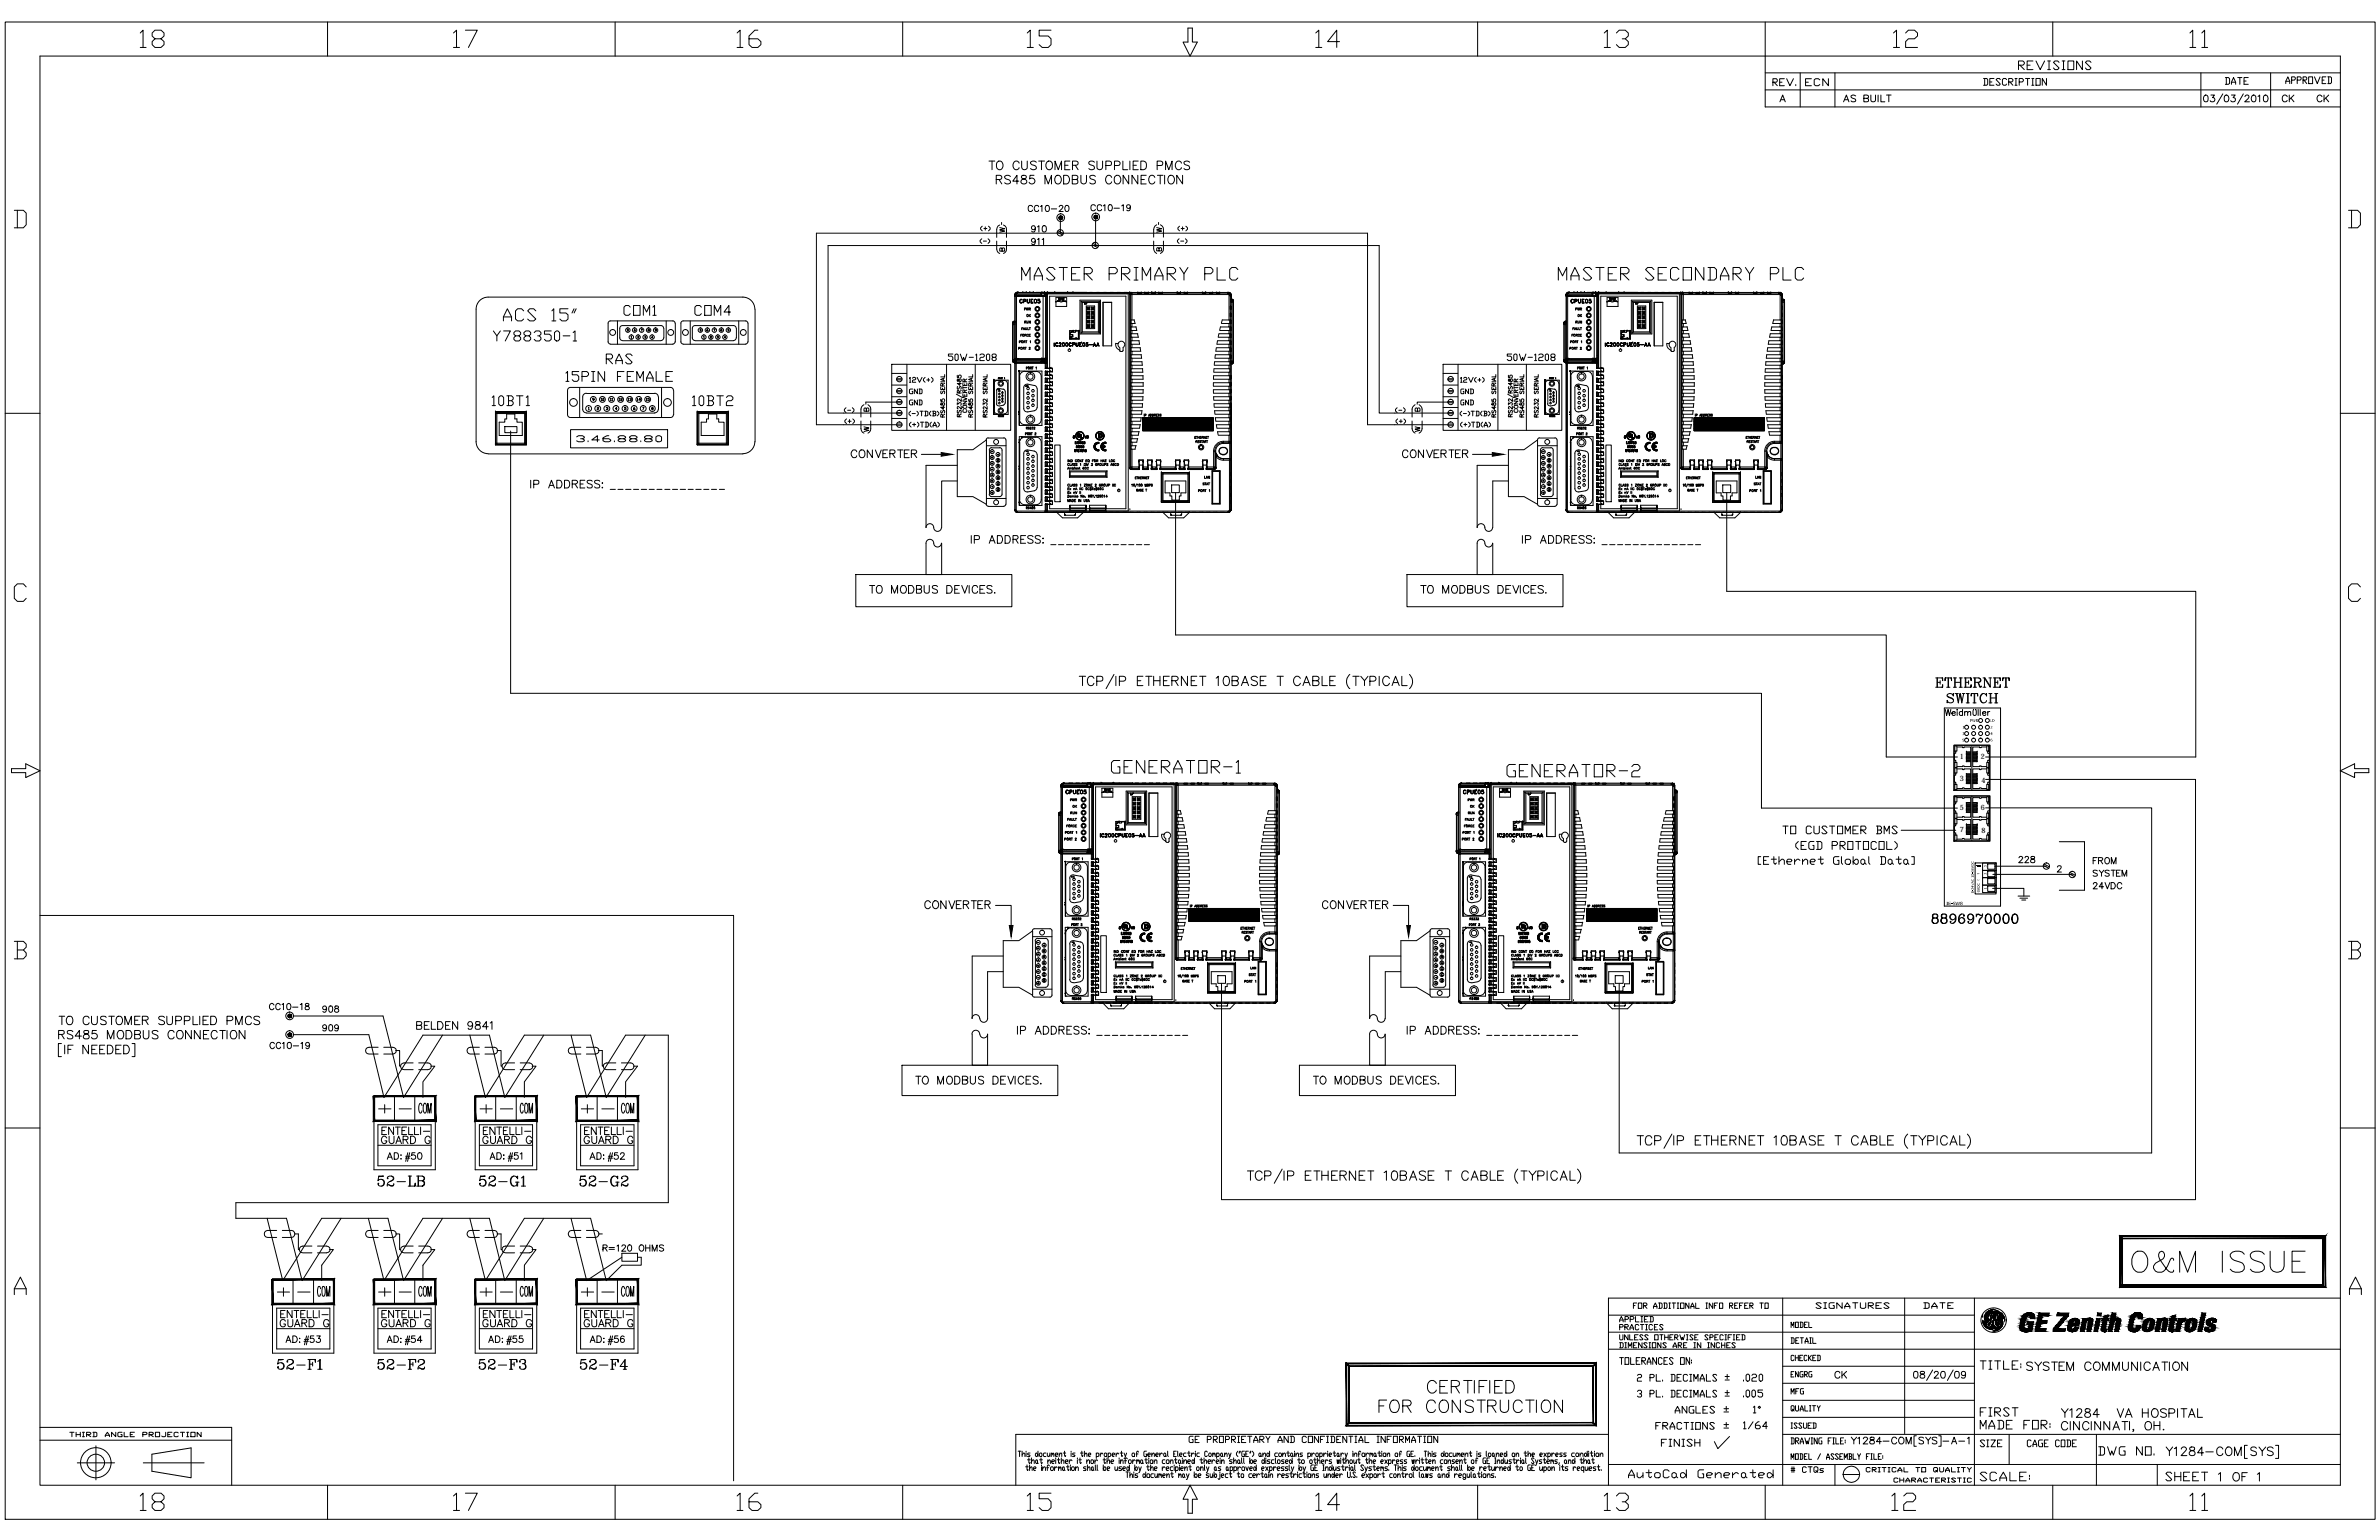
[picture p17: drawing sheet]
<svg xmlns="http://www.w3.org/2000/svg" width="432mm" height="279mm" viewBox="0 0 432 279" stroke-linecap="round" stroke-linejoin="round" font-family="sans-serif">
<defs><g id="words">
<g font-size="1.4">
<text x="355.7" y="137.8">1</text>
<text x="359.5" y="137.8">2</text>
<text x="355.7" y="141.7">3</text>
<text x="359.6" y="142">4</text>
<text x="355.7" y="147">5</text>
<text x="359.5" y="147">6</text>
<text x="355.7" y="150.9">7</text>
<text x="359.6" y="151.2">8</text>
</g>
</g></defs>
<!-- layer: 1 -->
<g fill="none" stroke="#000" stroke-width=".18">
<path d="M.9 4h430.2v271.6h-430.2zM7.3 10.2h417.5v259.3h-417.5zM25.5 6l.5-.5v3.1M25.5 8.6h1M28.1 7l-.5-.5v-.5l.5-.5h1.1l.6 .5v.5l-.6 .5h-1.1l-.5 .5v.6l.5 .5h1.1l.6-.5v-.6l-.6-.5M59.5 4v6.2M82.3 6l.6-.5v3.1M82.3 8.6h1.1M84.5 5.5h2.1l-1.6 3.1M111.6 4v6.2M133.8 6l.5-.5v3.1M133.8 8.6h1"/>
<path d="M137.6 5.5h-.6l-1.1 1v1.6l.6 .5h1.1l.5-.5v-.6l-.5-.5h-1.7M163.8 4v6.2M186.5 6l.5-.5v3.1M186.5 8.6h1.1M190.8 5.5h-2.2v1h1.7l.5 .5v1.1l-.5 .5h-1.1l-.6-.5M215.6 5.1h.8v2.5h.9l-1.3 2.6-1.3-2.6h.9zM238.8 6l.6-.5v3.1M238.8 8.6h1.1M243.1 7.5h-2.1l1.6-2v3.1M268.2 4v6.2M291.2 6l.5-.5v3.1M291.2 8.6h1.1"/>
<path d="M293.4 6l.5-.5h1.1l.5 .5v.5l-.5 .5h-.6M295 7l.5 .5v.6l-.5 .5h-1.1l-.5-.5M320.4 4v15.4h104.4M320.4 16.3h104.4M320.4 13.2h104.4M321.8 14.9h.6l.2-.4-.2-.2h-.6v1.3M322 14.9l.6 .7M323 14.9h.4M323.1 18.5l.5-1.3 .4 1.3M323.3 18.1h.6M323.9 14.3h-.9v1.3h.9M324.3 14.3l.6 1.3 .6-1.3"/>
<path d="M325.9 15.3v.3M326.7 13.2v6.2M327.7 14.9h.5M328.8 14.3h-1.1v1.3h1.1M330.3 14.5l-.3-.2h-.5l-.2 .2v.8l.2 .3h.5l.3-.3M331.9 14.3v1.3l-1.1-1.3v1.3M333.1 13.2v6.2M334.6 18.5l.5-1.3 .5 1.3M334.8 18.1h.6M336.8 17.4l-.3-.2-.5 .2v.3l.8 .4v.2l-.3 .2-.5-.2M338.3 17.8h.7l.1-.2v-.2l-.8-.2v1.3l.8-.1v-.4l-.2-.2M339.6 17.2v1.1l.4 .2 .4-.2v-1.1"/>
<path d="M340.9 17.2v1.3M341.4 17.2v1.3h.7M342.4 17.2h.9M342.8 17.2v1.3M343.7 6l.5-.5v3.1M343.7 8.6h1.1M345.9 6l.5-.5h1.1l.5 .5v.5l-.5 .5h-1.1l-.5 .5v1.1h2.1M360 14.2h.6l.2 .2v.9l-.2 .2h-.6M360.2 14.2v1.3M361.2 14.9h.3M361.9 14.2h-.7v1.3h.7M363.1 14.4l-.2-.2h-.4l-.2 .2 .8 .9-.2 .2h-.4l-.2-.2"/>
<path d="M364.2 14.4l-.2-.2h-.3l-.3 .2v.9l.3 .2h.3l.2-.2M364.6 14.9h.5l.3-.2v-.3l-.3-.2h-.5v1.3M364.8 14.9l.6 .6M365.7 15.5h.4M365.7 14.2h.4M365.9 14.2v1.3M366.4 11.8h.8l.2-.2v-.3l-.2-.2h-.8v1.5M366.5 14.9h.5l.3-.2v-.3l-.3-.2h-.5v1.3M366.6 11.8l.8 .8M367.6 14.2h.8M367.9 11.8h.6M368 14.2v1.3"/>
<path d="M368.8 15.5h.4M368.8 14.2h.4M368.9 14.2v1.3M369 11.1h-1.1v1.5h1.1M369.5 14.2h.8v1.3h-.8zM369.5 11.1l.8 1.5 .8-1.5M371.4 14.2v1.3l-.7-1.3v1.3M371.7 12.6h.5M371.7 11.1h.5M371.9 11.1v1.5M372.6 4v6.2M373.7 11.3l-.2-.2h-.5l-.3 .2 1 1-.2 .3h-.5l-.3-.3"/>
<path d="M374.3 12.6h.5M374.3 11.1h.5M374.5 11.1v1.5M375.3 11.1h1.1v1.5h-1.1zM378 11.1v1.5l-1.1-1.5v1.5M379.5 11.3l-.2-.2h-.5l-.3 .2 1 1-.2 .3h-.5l-.3-.3M397.5 6l.5-.5v3.1M397.5 8.6h1M399.5 13.2v6.2M399.6 6l.5-.5v3.1M399.6 8.6h1.1M400.1 17.3a.37 .37 0 0 1 .6 .2l.1 .5-.2 .4a.6 .6 0 0 1-.7-.3 .6 .6 0 0 1 .2-.8z"/>
<path d="M401.3 17.2h.6l-.3 .5a.42 .42 0 0 1 .4 .6 .42 .42 0 0 1-.7 .1l-.1-.1M403.5 17l-1.1 1.9M403.9 17.3a.37 .37 0 0 1 .6 .2 .57 .57 0 0 1 0 .7 .57 .57 0 0 1-.6 .2l-.2-.4zM403.9 14.1h.6l.2 .2v.8l-.2 .2h-.6M404.1 14.1v1.2M405 15.3v-.4l.4-.8 .4 .8v.4M405 17.2h.7l-.4 .5a.43 .43 0 0 1 .3 .7 .43 .43 0 0 1-.7-.1M405 14.9h.8M406.2 14.1h.7M406.5 14.1v1.2M407.2 17l-1.1 1.9M407.3 14.7h.4"/>
<path d="M407.5 17.5l.2-.3h.3l.2 .4-.8 .9h.9M408.1 14.1h-.8v1.2h.8M408.8 17.3a.37 .37 0 0 1 .6 .2l.1 .5-.2 .4a.6 .6 0 0 1-.7-.3 .6 .6 0 0 1 .2-.8zM409.8 17.5l.3-.3v1.3M411 17.3a.37 .37 0 0 1 .6 .2 .57 .57 0 0 1 0 .7 .57 .57 0 0 1-.6 .2l-.2-.4zM412.1 13.2v6.2M414.9 15.2v-.5l.4-.8 .3 .8v.5M414.9 14.7h.7M415.1 17.5a.46 .46 0 0 0-.5-.3 .46 .46 0 0 0-.4 .5v.3a.47 .47 0 0 0 .4 .5 .47 .47 0 0 0 .5-.3M415.5 17.2v1.3M415.8 17.8l.6 .7M415.9 14.5h.5l.2-.4-.2-.2h-.5v1.3"/>
<path d="M416.4 17.2l-.9 .9M417 14.5h.5l.2-.4-.2-.2h-.5v1.3M418 14.5h.5l.2-.4-.2-.2h-.5v1.3M418.2 14.5l.5 .7M419 13.9h.7v1.3h-.7zM420.1 13.9l.5 1.3 .5-1.3M421.4 17.5a.46 .46 0 0 0-.5-.3 .46 .46 0 0 0-.3 .5v.3a.47 .47 0 0 0 .3 .5 .47 .47 0 0 0 .5-.3M421.5 14.5h.3M421.8 17.2v1.3M422.1 17.8l.6 .7M422.2 13.9h-.7v1.3h.7M422.5 13.9h.5l.2 .2v.9l-.2 .2h-.5"/>
<path d="M422.7 13.9v1.3M422.7 17.2l-.9 .9M2.6 38.2h1.6l.6 .5v2.1l-.6 .5h-1.6M3.1 38.2v3.1M187.4 37.5a.46 .46 0 0 0-.6-.2 .46 .46 0 0 0-.2 .6 .42 .42 0 0 0 .3 .5 .42 .42 0 0 0 .5-.3M188.5 37.5a.45 .45 0 0 0-.6-.2 .45 .45 0 0 0-.2 .6 .42 .42 0 0 0 .4 .5 .42 .42 0 0 0 .4-.3M188.9 37.5l.2-.2v1.1M189.9 37.3h.1a.57 .57 0 0 1 .5 .5 .57 .57 0 0 1-.5 .6l-.1-.1-.2-.4zM190.8 37.9h1M192.2 37.5l.3-.2h.3l.1 .2-.1 .4-.6 .5h.8M193.4 37.3h.2a.57 .57 0 0 1 .4 .5 .57 .57 0 0 1-.4 .6l-.2-.1-.1-.4zM198.8 37.4a.45 .45 0 0 0-.6-.2 .45 .45 0 0 0-.2 .6 .42 .42 0 0 0 .3 .4 .42 .42 0 0 0 .5-.2"/>
<path d="M200 37.4a.46 .46 0 0 0-.7-.2 .46 .46 0 0 0-.1 .6 .42 .42 0 0 0 .3 .4 .42 .42 0 0 0 .5-.2M200.3 37.4l.2-.3v1.1M201.3 37.2a.54 .54 0 0 1 .6 .4 .54 .54 0 0 1-.3 .6h-.2a.71 .71 0 0 1-.1-1zM202.2 37.8h1M203.6 37.4l.3-.3v1.1M205.2 37.5a.35 .35 0 0 1-.5 .3 .35 .35 0 0 1-.1-.6 .35 .35 0 0 1 .5 .1l.1 .2a.5 .5 0 0 1-.5 .7l-.2-.1M426.3 38.2h1.6l.5 .5v2.1l-.5 .5h-1.6M426.8 38.2v3.1M178.2 43.3l-.3 .3v.3l.3 .3M178.3 41l-.3 .3v.3l.3 .3M178.5 43.7h.5M178.6 41.5h.5"/>
<path d="M178.8 41.2v.6M179.3 43.3l.3 .3v.3l-.3 .3M179.4 41l.3 .3v.3l-.3 .3M183.8 58.8v.1M183.8 58.6h.1M183.8 58.6v.1M183.8 58.7h.1M183.8 58.5v.1M183.8 58.8h.1M183.8 58.9h.4M183.8 58.5h.1M183.9 58.4l-.1 .1"/>
<path d="M183.9 58.5l-.1 .1M183.9 58.4v.1M183.9 58.5h.1M183.9 58.4h.1M184 58.4h-.1M184 58.4h.1M184 58.6h.1M184.1 58.4h-.1M184.1 58.4h.1M184.1 58.5h.1M184.1 58.6v.2M184.1 58.9v6.7"/>
<path d="M184.2 58.4h.1M184.2 58.6v.2M184.2 53.5v11.8M184.2 53.5h.1M184.2 53.7h.1M184.2 53.4v.1M184.2 53.3v.1M184.2 53.7h.3M184.2 58.5h.1M184.2 53.7h4.9h-4.2M184.2 58.4h-.2M184.2 53.6h.1"/>
<path d="M184.2 53.6v.1M184.3 53.5h-.1M184.3 53.5h.1M184.3 53.4l-.1 .1M184.3 53.4h.1M184.3 53.7h.1M184.3 53.4v.1M184.3 53.6h.1M184.3 53.3h.1M184.3 53.3v.1M184.3 53.2l-.1 .1M184.3 53.1v.1"/>
<path d="M184.4 53.5l-.1 .1M184.4 53.5h-.1M184.4 53.6h-.1M184.4 53.7h.1M184.4 53.2h.1M184.4 53.5h.1M184.4 53.3h.1M184.5 53.1l-.1 .1M184.5 53.3h-.1M184.5 53.3h.1M184.5 53.4l-.1 .1M184.5 53.1h.1"/>
<path d="M184.5 53.3v.2h4.5M184.5 53.3h4.5M184.5 53.2h.1M184.5 53l-.1 .1M184.5 53.7h.1M184.6 53.2h-.1M184.6 53.7h.1M184.6 53.1h-.1M184.6 53.2h.1M184.6 53.1h.1M184.6 53.1v.1M184.7 53.1h-.1"/>
<path d="M184.7 53.7h.1M184.7 53l-.1 .1M184.7 53.1h.1M184.7 53.1h38.2M184.8 53.1h.1M184.8 53.1h4.3v.6M184.8 53.7h.1M184.9 53.7h.1M184.9 53.7h.3M185.1 54.5l.2-.2 .3 .2a.25 .25 0 0 0-.3-.2 .25 .25 0 0 0-.2 .2l.2 .5 .3-.2a.24 .24 0 0 1-.3 .2 .24 .24 0 0 1-.2-.3zM185.4 59.6h.2M185.6 59.5h-.2v.3"/>
<path d="M185.6 53.1h.7h-.7M185.6 53.1h.1M185.7 59.8l.2-.3 .1 .3M185.8 59.7h.1M185.8 54.6h.4v-.2l-.4-.1v.7v-.7h.4v.3l-.4 .1M185.9 56.1h.3v-.2h-.3v.4M186 58.4h.2v-.1l-.2-.1v.4M186.1 59.5l.1 .3h.2v-.3M186.1 58.4l.1 .2M186.3 55.9l.1 .4 .1-.4 .1 .4 .1-.4M186.3 53.1h.1M186.4 58.2v.4h.1h.1v-.4"/>
<path d="M186.4 54.3l.1 .5 .1 .2 .2-.1 .1-.6-.1 .7-.3-.1zM186.5 59.5v.3h.2M186.8 56.1l.2-.1v-.1h-.2v.4M186.8 59.5h.2M186.8 57v.5M186.9 57.2l.1 .3M186.9 53.1h.7h-.7M186.9 53.1h.1M186.9 59.5v.3M186.9 56.1l.1 .2M187 58.2v.4l-.2-.4v.4M187 57l-.2 .3"/>
<path d="M187.1 54.3h.4h-.3v.7h.3h-.4zM187.2 54.6h.1l-.1 .1M187.6 53.1h.1M187.7 54.4l.2-.1a.34 .34 0 0 1 .2 .4 .34 .34 0 0 1-.3 .3zM187.8 54.9h.3M187.8 54.4h.3M187.8 54.3l-.1 .3 .1 .4M187.9 41.3a.36 .36 0 0 1-.4 .4 .36 .36 0 0 1-.2-.5 .36 .36 0 0 1 .5-.1l.1 .2a.57 .57 0 0 1-.4 .8l-.2-.2M187.9 43.6a.36 .36 0 0 1-.4 .4 .36 .36 0 0 1-.2-.6 .36 .36 0 0 1 .5 0l.1 .2a.57 .57 0 0 1-.4 .8l-.2-.2M188 54.3l.1 .3-.1 .4M188.1 53.1h.1M188.3 41.2l.3-.2v1.1"/>
<path d="M188.3 43.4l.3-.2v1.2M188.4 54.9l.1 .1M188.7 54.5l.1 .2-.1 .3M188.8 54.7l-.4-.1v-.3h.3h-.3v.2a.24 .24 0 0 1 .3 .1 .24 .24 0 0 1 0 .3 .24 .24 0 0 1-.3-.1l.2 .2 .2-.2M188.9 53.5h.1M188.9 53.3h.1M189 53.2l-.1 .1M189 53.2h.1M189 53.5v.1M189 53.6h.1M189 53.7h.1M189 53.1h.1"/>
<path d="M189 53.3h.1M189 53.3v.2M189 53.5h.1M189 53.6v.1M189 53h.1M189.1 53.7h.1M189.1 53.1h.1M189.1 53.3h.4M189.2 53.7h.1M189.2 53.1h-.1M189.2 43.4l.2-.2v1.2M189.2 53.1h.1"/>
<path d="M189.3 53.1h-.1M189.3 53.7h.1M189.3 53.1h.1M189.3 41h.2a.6 .6 0 0 1 .4 .5 .6 .6 0 0 1-.4 .6 .72 .72 0 0 1-.2-1.1zM189.3 53.7v11.4M189.4 53.7h-.1M189.4 53.1h.1M189.4 53.7h-4.9v11.4M189.4 53.7h.1M189.5 53.7h.1M189.5 53.7h-.1M189.5 53.1h.1"/>
<path d="M189.5 53.7h.4M189.5 53.1v.6M189.5 53.1h.6M189.6 53.7h.1M189.6 53.1h.1M189.6 53.7h-.1M189.6 53.7h.3M189.6 53.7h.2M189.6 53.6h.1M189.6 53.1v.1M189.6 53.2h.1M189.6 53.2v.1"/>
<path d="M189.6 53.5h.1M189.7 53.6h-.1M189.7 53.6h.1M189.7 53.7h-.1M189.7 53.5h.1M189.7 53.3h.1M189.7 53.7h.1M189.8 53.7h-.1M189.8 53.7h.1M189.8 53.7v11.4M189.8 53.5v.1M189.8 53.6v.1"/>
<path d="M189.8 53.6h.1M189.8 53.3h.1M189.9 53.3h.1M189.9 53.2l-.1 .1M189.9 53.6v.1M189.9 53.7h.1M189.9 53.4l-.2 .1M189.9 53.3v13.5M189.9 53.3h-.2v.2M189.9 53.2v.1M189.9 53.2h.1M189.9 53.1v.1"/>
<path d="M189.9 53.1h.1M190 53.1h-.1M190 53.3h.1M190 53.1v.1M190 53.1h.1M190 53.2v.1M190.1 53.2l-.1 .1M190.1 53.3h-.1M190.1 53.2h.1M190.1 53.3h.1M190.1 53.1v.1M190.1 53.1h.1"/>
<path d="M190.1 53.1h-.1M190.1 53.3h14.9M190.1 53.3h14.7v39.4M190.1 53.3v13.5M190.1 53.1h14.9M191.4 53.1h.1M191.6 53.1h2M191.7 54h1.9v1.6h-1.9zM191.9 54.7h.1M192 54.7h.1M192.1 54.4l.1 .2M192.1 54.1h.1"/>
<path d="M192.2 54.1v.1M192.2 54.1v.3v-.2M192.2 54.1h.9M192.2 54.1h.1M192.2 54.6l-.6 .1h.3M192.2 54.6h.1M192.2 54.2h.1M192.2 54.2h.8M192.3 54.2h.1M192.3 54.6h.1M192.3 54.6l-.4 .1M192.3 54.6l-.7 .2"/>
<path d="M192.3 54.3h.1M192.4 54.3h.1M192.4 54.4l.2 .2 .2-.2M192.4 54.3l.7 .1M192.4 54.3l-.2 .1M192.9 54.3h-.1M192.9 54.6l.7 .2M192.9 54.3h.1M192.9 54.6l.4 .1M192.9 54.6h.1M193 54.2l-.1 .1M193 54.2h.1"/>
<path d="M193 54.2h-.1M193 54.6h.1M193 54.1h.1M193 54.6l.6 .1h-.3M193.1 54.2h-.1a.43 .43 0 0 1-.2 .6 .43 .43 0 0 1-.6-.4M193.1 54.2h.1M193.1 54.1h.1M193.1 54.4l-.1 .2M193.1 54.1v.3M193.3 54.7h.1M193.4 54.7h.1M193.8 53.1h.1"/>
<path d="M193.9 53.1h.1M194 53.1h.8M194 53.1h.7M194.7 53.1h.1M196 54.5h3.7v6.1h-3.7zM196.2 54.7v5.7M196.2 54.7h3.4M196.2 54.7l.2 .2M196.4 54.9h3M196.4 54.9v5.3M196.9 55.2v-.3v.3h.2M196.9 55.1h.2"/>
<path d="M197.1 53.1h.1M197.1 55.1v.1M197.2 55.5h1.5v4.1h-1.5zM197.2 56.5l.4 .2M197.2 57h.6M197.2 57.8h.6M197.2 57.3h.6M197.2 58.6h.6M197.2 58.1h.6M197.2 59.4h.6M197.2 58.9h.6M197.2 56.5v.5"/>
<path d="M197.2 58.1v.5M197.2 58.9v.5M197.2 58.1l.2 .1M197.2 58.9l.2 .1M197.2 56.5h.6M197.2 55.7h.6M197.2 56.2h.6M197.3 54.9l-.2 .2M197.3 54.9h.1M197.3 54.9l-.2 .3M197.4 59h.2v.2h-.2zM197.4 57.7v-.3l-.2-.1v.5"/>
<path d="M197.4 57.5h.2v.2h-.2zM197.4 56.7h.2v.2h-.2zM197.4 56.1v-.2l-.2-.2v.5M197.4 55.9h.2v.2h-.2zM197.4 56.7v.2M197.4 58.2v.3M197.4 59v.3M197.4 59.3h.2M197.4 59h.2M197.4 58.5h.2M197.4 59.3l-.2 .1M197.4 58.5l-.2 .1"/>
<path d="M197.4 58.4h.2M197.4 58.2h.2M197.4 58.3h.2M197.4 56.9l-.2 .1M197.4 57.7h.2M197.4 57.4h.2M197.4 57.7l-.2 .1M197.4 56.9h.2M197.4 56.1h.2M197.4 55.9h.2M197.4 56.1l-.2 .1M197.6 58.5l.2 .1"/>
<path d="M197.6 55.9v.2M197.6 56.7v.2M197.6 57.4v.3M197.6 58.2v.3M197.6 59v.3M197.6 59.3l.2 .1M197.7 53.1h.6zM197.8 56.5v.5l-.2-.1M197.8 57.3v.5l-.2-.1M197.8 55.7v.5l-.2-.1M197.8 58.1v.5M197.8 58.9v.5"/>
<path d="M197.8 58.9l-.2 .1M197.8 58.1l-.2 .1M197.8 56.5l-.2 .2M197.8 57.3l-.2 .1M197.8 55.7l-.2 .2M198 56.5h.6l-.2 .2M198 58.9l.2 .1M198 58.1l.2 .1M198 57.3l.2 .1M198 57h.6M198 57.8h.6M198 57.3h.6"/>
<path d="M198 58.6h.6M198 58.1h.6M198 59.4h.6M198 58.9h.6M198 55.7v.5M198 56.5v.5M198 57.3v.5M198 58.1v.5M198 58.9v.5M198 56.5l.2 .2M198 55.7h.6M198 55.7l.2 .2"/>
<path d="M198.2 59h.2v.3h-.2zM198.2 57.4h.2v.3h-.2zM198.2 56.7h.2v.2h-.2zM198.2 55.9h.2v.2h-.2zM198.2 58.5l-.2 .1M198.2 59.3l-.2 .1M198.2 57.7l-.2 .1M198.2 58.2v.3M198.2 58.5h.2M198.2 58.2h.2M198.2 56.9l-.2 .1M198.2 56.1l-.2 .1"/>
<path d="M198.2 59h.2v.2h-.2zM198.2 57.5h.2v.2h-.2zM198.2 58.3h.2v.1h-.2zM198.4 56.1l.2 .1h-.6M198.4 59.3l.2 .1M198.4 56.9l.2 .1M198.4 58.5l.2 .1M198.4 57.7l.2 .1M198.4 58.2v.3M198.6 58.1l-.2 .1M198.6 58.9l-.2 .1M198.6 57.3l-.2 .1"/>
<path d="M198.6 55.7l-.2 .2M198.6 55.7v.5M198.6 56.5v.5M198.6 57.3v.5M198.6 58.1v.5M198.6 58.9v.5M199 53.1h.6M199.4 54.9v5.3M199.6 54.7v5.7M199.6 54.7l-.2 .2M200.2 54.8h1.6v8h-1.6zM200.2 54.9h1.6"/>
<path d="M200.3 53.1h.5M201.5 53.1h.6M202.7 53.1h.7M204 53.1h.7M205 53.3h.1M205 53.1h.1M205 53.1v.2M205 53.3v31.6M205.1 53.2h.1M205.1 53.3h.1M205.1 53.1h.1M205.1 53.4h.1"/>
<path d="M205.1 53.2v.1M205.2 53.3h.1M205.2 53.3v31.4M205.2 53.3v31.6M205.2 53.1l-.1 .1M205.2 53.1h.1M205.2 53.1v.1M205.2 53.3v.1M205.3 53.1h.1M205.3 53.2h.1M205.3 53.3h.1M205.4 53.1h.1"/>
<path d="M205.4 53.1l.1 .1M205.5 53.2v.2h-.3M205.5 53.2h17.3M205.5 60h.8M205.5 59.3h.7M205.5 53.2h-.1M205.8 58l.2 .6M205.9 58.1h-.6v.6h.2M206.1 58.7h-.6v.6h-.2v.7h.2l-.2 1.2h.2M206.2 59.3l.1 .6M206.5 53.1h.7M206.5 53.1h.1"/>
<path d="M206.5 53.1v.1M207.2 53.1h-.7h.7M207.2 53.2h-.7h.7M207.2 53.1h.1M207.2 53.1v.1M207.8 53.1h.6M207.8 53.1h.1M207.8 53.1v.1M208.4 53.1h-.6h.6M208.4 53.2h-.6h.6M208.4 53.1h.1M208.4 53.1v.1"/>
<path d="M209.1 53.1h.6M209.1 53.1h.1M209.1 53.2h.1M209.1 53.1v.1M209.7 53.1h-.6h.6M209.7 53.2h-.6h.6M209.7 53.1h.1M209.7 53.2h.1M209.7 53.1v.1M210.3 53.1h.7M210.3 53.1h.1M210.3 53.1v.1"/>
<path d="M211 53.1h-.7h.7M211 53.2h-.7h.7M211 53.1h.1M211 53.1v.1M213.7 53.1h.6M213.7 53.2h.6zM213.7 53.2h.1M213.7 53.1h.1M213.7 53.1v.1M214 43.3l-.3 .3v.3l.3 .3M214.1 41l-.3 .3v.3l.3 .3M214.3 53.1h-.6h.6"/>
<path d="M214.3 53.1h.1M214.3 53.1v.1M214.3 43.7h.6M214.4 41.5h.5M214.6 41.2v.6M214.9 53.1h.6M214.9 53.1v.1M214.9 53.1h.1M215.2 43.3l.2 .3v.3l-.2 .3M215.2 41l.3 .3v.3l-.3 .3M215.5 53.1h-.6h.6M215.5 53.2h-.6h.6"/>
<path d="M215.5 53.1v.1M215.5 53.1h.1M218.2 53.1h.1M218.2 53.1h.6M218.2 53.2h.1M218.2 53.2h.6zM218.2 53.1h.6h-.6M218.2 53.1v.1M218.8 53.1h.1M218.8 53.1v.1M219.5 53.2h.6h-.6M219.5 53.1h.6"/>
<path d="M219.5 53.1h.6zM219.5 53.1v.1M220.1 53.1h.1M220.1 53.1v.1M220.8 53.2h.6h-.6M220.8 53.1h.6M220.8 53.1h.6h-.6M220.8 53.1h.1M220.8 53.1v.1M221.4 53.1h.1M221.4 53.1v.1M221.5 59.3l-.1 .6"/>
<path d="M221.9 58l-.2 .6M221.9 58.1h1.3v.6h-1.5M222.8 53.2h.1M222.9 53.2h.1M222.9 53.3h.1M223 53.2h.1M223 53.3h.1M223 53l-.2 .2M223 53.3v.1M223 53.4h.1M223 53.2l.1 .1M223.1 53l.1 .1"/>
<path d="M223.1 53.3h.1M223.1 53.4h.1M223.1 58.7v.6h-1.5M223.1 53.4h-17.6v4.7M223.1 59.3h.1v.7h-1.8M223.1 53.4v4.7M223.1 60v.6M223.1 53.5h.1M223.2 53.5h.1M223.2 53.3v.1M223.2 53.4h.1M223.2 53.1l.1 .1"/>
<path d="M223.2 53.6h.1M223.2 53.7h.1M223.3 53.5v.1M223.3 53.6h.1M223.3 53.6v.1M223.3 53.7h.1M223.3 53.7v26.4M223.3 53.2h.1M223.3 53.3h.1M223.3 60v-.6v.6M223.3 59.4v.6zM223.3 58.1v.6z"/>
<path d="M223.3 58.7h.1M223.3 59.4h.1M223.3 56.8v.6zM223.3 57.4h.1M223.3 58.1h.1M223.3 56.8h.1M223.3 55.6v.5zM223.3 53.2l.1 .1M223.4 60v-.6v.6M223.4 60h.1M223.4 58.7v-.6v.6M223.4 58.7h.1"/>
<path d="M223.4 57.4v-.6v.6M223.4 57.4h.1M223.4 56.8h.1M223.4 55.6v.5zM223.4 53.3h.1M223.4 53.4h.1M223.4 53.3v.1M223.4 60v-.7v.7M223.4 58.1v.6zM223.4 59.3v.1M223.4 54.6v.1M223.4 54.3v.3"/>
<path d="M223.4 53.4v.1M223.4 53.5h.1M223.4 53.5v.8v-.7M223.4 54.3h.2M223.4 53.5l-.1 .2M223.5 54.6v.1M223.5 54.4v.1M223.5 54.3h.1M223.6 54.8v10.7M223.6 54.5v.1M223.6 54.3h.1M223.6 54.3v.1"/>
<path d="M223.7 54.3h.1M223.7 54.3v.1M223.7 54.4h.1M223.8 54.4v.1M223.8 54.7h.1M223.8 54.5v.1M223.8 54.6h.1M223.8 54.5h.1M223.8 54.7v.1M223.8 54.8h-.4v10.7h.2M223.8 54.8h.1M283.8 58.6h.1"/>
<path d="M283.8 58.6v.1M283.8 58.5v.1M283.9 58.6h.1M283.9 58.6v.1M283.9 58.7h.1M283.9 58.8h.1M283.9 58.9v6.4M283.9 58.7v.1M283.9 58.8v.1M283.9 58.5v.1M283.9 58.5h.1M283.9 58.9h.4"/>
<path d="M283.9 58.9v6.3M283.9 58.4v.1M283.9 58.4h.1M284 58.4h-.1M284 58.4h.1M284.1 58.4h-.1M284.1 58.4h.1M284.1 58.5h.1M284.1 58.6v.2M284.1 58.9v6.7M284.2 58.5h.1M284.2 58.4h.1"/>
<path d="M284.2 53.5h.1M284.3 53.4l-.1 .1M284.3 53.3v.1M284.3 58.5h.1M284.3 58.4h.1M284.3 58.6v.2M284.3 53.7h.1M284.3 58.4h-.3M284.3 53.6h.1M284.3 53.7h.3M284.3 53.6v.1M284.3 53.7h4.9"/>
<path d="M284.3 53.5v11.8M284.3 53.5h.1M284.3 53.4h.1M284.3 53.4v.1M284.3 53.3h.1M284.3 53.2v.1M284.4 53.6h-.1M284.4 53.3h-.1M284.4 53.4l-.1 .1M284.4 53.4h-.1M284.4 53.7h.1M284.4 53.4h.1"/>
<path d="M284.4 53.6h.1M284.4 53.3h.1M284.4 53.5v.1M284.4 53.1l-.1 .1M284.4 53.5h.1M284.4 53.2h.1M284.4 53.3v.1M284.4 53.1v.1M284.5 53.3h-.1M284.5 53.2h-.1M284.5 53.5h-.1M284.5 53.3h.1"/>
<path d="M284.5 53.2h.1M284.5 53.1h-.1M284.5 53.5h.1M284.5 53.1v.1M284.5 53.4v.1M284.5 53.1h.1M284.5 53.3v.2h4.5M284.5 53.3h4.5M284.6 53.3h.1M284.6 53l-.1 .1M284.6 53.2h.1M284.6 53.1h.1"/>
<path d="M284.6 53.7h.1M284.6 53.1v.1M284.7 53.1h-.1M284.7 53.7h.1M284.7 53.1h.1M284.7 53l-.1 .1M284.7 53.1h38.3M284.8 53.1h-.1M284.8 53.1h.1M284.8 53.1h4.3M284.8 53.7h-.1M284.8 53.7h.1"/>
<path d="M284.9 53.7h-.1M284.9 53.7h.1M285.3 54.3h.1l.2 .2a.22 .22 0 0 0-.3-.2 .22 .22 0 0 0-.1 .2l.1 .5 .3-.2a.24 .24 0 0 1-.3 .2 .24 .24 0 0 1-.2-.3zM285.5 59.6h.1M285.7 53.1h.6h-.6M285.7 53.1h.1M285.7 59.5h-.2v.3M285.8 59.8l.1-.3 .2 .3M285.8 59.7h.2M285.8 54.6h.4v-.2l-.4-.1v.7v-.7l.4 .1v.2l-.4 .1M286 56.1h.2v-.2h-.2v.4M286 58.4h.2l.1-.1-.3-.1v.4"/>
<path d="M286.1 59.5v.3h.2h.1v-.3M286.1 58.4l.2 .2M286.3 55.9l.1 .4 .1-.4 .1 .4 .1-.4M286.3 53.1h.1M286.4 58.2l.1 .4h.2v-.4M286.5 54.3v.5l.2 .2 .2-.1v-.6l-.1 .7-.3-.1zM286.6 59.5v.3h.2M286.8 56.1l.3-.1v-.1h-.3v.4M286.8 59.5h.3M286.8 57v.5M286.9 57.2l.2 .3M286.9 53.1h.7h-.7"/>
<path d="M286.9 53.1h.1M286.9 59.5v.3M286.9 56.1l.2 .2M287.1 58.2v.4l-.3-.4v.4M287.1 57l-.3 .3M287.2 54.3h.3h-.3v.7h.3h-.3zM287.2 54.6h.2l-.2 .1M287.6 53.1h.1M287.8 54.3h.1a.34 .34 0 0 1 .3 .4 .34 .34 0 0 1-.4 .3zM287.8 54.9h.3M287.8 54.4h.3M287.9 54.3v.7"/>
<path d="M288.1 54.3l.1 .3-.1 .4M288.1 53.1h.1M288.4 54.9l.1 .1M288.7 54.5l.1 .2-.1 .3M288.8 54.7l-.4-.1 .1-.3h.3h-.3v.2a.25 .25 0 0 1 .3 .1 .25 .25 0 0 1-.1 .4 .25 .25 0 0 1-.3-.2l.2 .2 .2-.2M289 53.5h.1M289 53.3h.1M289 53.2v.1M289 53.2h.1M289 53.5v.1M289 53.6h.1M289 53.1h.1"/>
<path d="M289 53.3v.2M289 53.6v.1M289 53.7h.1M289.1 53.1h-.1M289.1 53.1h.1M289.1 53.7h.1M289.1 53.1l.1 .6M289.2 53.1h.1M289.2 53.3h.4M289.2 53.7h.1M289.2 53.1h-.1M289.3 53.7h.1"/>
<path d="M289.3 53.1h.1M289.4 53.1h.1M289.4 53.7v11.4M289.4 53.7h-.1M289.4 53.7h.1M289.4 53.7h-4.9v11.4M289.5 53.7h.1M289.5 53.1h.1M289.6 53.1h.1M289.6 53.7h.1M289.6 53.1h-.1M289.6 53.1v.6"/>
<path d="M289.6 53.7h.3M289.6 53.1h.5M289.6 53.7h.2M289.6 53.6h.1M289.6 53.2h.1M289.7 53.2h.1M289.7 53.2v.1M289.7 53.5h.1M289.7 53.7h.1M289.7 53.6h.1M289.7 53.1h.1M289.7 53.3h.1"/>
<path d="M289.7 53.5h.2M289.8 53.7h-.1M289.8 53.7h.1M289.8 53.7v11.4M289.9 53.5v.1M289.9 53.6v.1M289.9 53.6h.1M289.9 53.7h.1M289.9 53.2v.1M289.9 53.3h.1M289.9 53.4v.1M289.9 53.3h-.2v.2"/>
<path d="M289.9 53.3v13.5M289.9 53.2h.1M289.9 53.1v.1M290 53.1v.1M290 53.2h.1M290 53.1h.1M290 53.3h.1M290.1 53.1h-.1M290.1 53.3h.1M290.1 53.2v.1M290.1 53.2h.1M290.1 53.1h.1"/>
<path d="M290.1 53.3h15M290.1 53.3l.1 13.5M290.1 53.1v.1M290.2 53.1h-.1M290.2 53.1h.1M290.2 53.1h14.9M291.5 53.1h.1M291.6 53.1h2M291.7 54h2v1.6h-2zM291.9 54.7h.1M292 54.7h.1M292.2 54.4v.2"/>
<path d="M292.2 54.1h.1M292.2 54.1h1v.3l-.1-.2M292.2 54.1v.3M292.2 54.6l-.6 .1h.3M292.2 54.1v.1M292.2 54.6h.1M292.2 54.4a.4 .4 0 0 0 .4 .4 .4 .4 0 0 0 .4-.4M292.2 54.2h.1M292.3 54.6h-.1M292.3 54.1h.1M292.3 54.2h.1M292.3 54.6h.1"/>
<path d="M292.3 54.4h.8M292.3 54.2l-.1 .2M292.3 54.2h.8M292.3 54.6l-.4 .1M292.3 54.3h.1M292.3 54.6l-.7 .2M292.4 54.3h.1M292.4 54.4l.2 .2 .3-.2M292.9 54.3h.1M292.9 54.6l.7 .2M293 54.6l.3 .1M293 54.2h.1"/>
<path d="M293 54.2v.1M293 54.6h.1M293.1 54.1h.1M293.1 54.6l.5 .1h-.3M293.1 54.2h.1M293.1 54.6h.1M293.1 54.4v.2M293.3 54.7h.1M293.4 54.7h.1M293.8 53.1h.1M293.9 53.1h.1M294 53.1h.9"/>
<path d="M294 53.1h.8M294.8 53.1h.1M296.1 54.5h3.7v6.1h-3.7zM296.3 54.7h3.3M296.3 54.7v5.7M296.3 54.7l.2 .2M296.5 54.9h2.9M296.5 54.9v5.3M296.9 55.2v-.3v.3h.3M296.9 55.1h.3M297.2 53.1h.1M297.2 55.1v.1"/>
<path d="M297.2 55.5h1.5v4.1h-1.5zM297.3 56.5l.4 .2M297.3 57h.5M297.3 57.8h.5M297.3 57.3h.5M297.3 58.6h.5M297.3 58.1h.5M297.3 59.4h.5M297.3 58.9h.5M297.3 56.5h.5M297.3 55.7h.5M297.3 56.2h.5"/>
<path d="M297.3 56.5v.5M297.3 58.1v.5M297.3 58.9v.5M297.3 58.1l.1 .1M297.3 58.9l.1 .1M297.3 54.9l-.1 .2M297.3 54.9h.1M297.4 54.9l-.2 .3M297.4 59h.3v.2h-.3zM297.4 57.7v-.3l-.1-.1v.5M297.4 57.5h.3v.2h-.3zM297.4 56.7h.3v.2h-.3z"/>
<path d="M297.4 56.1v-.2l-.1-.2v.5M297.4 55.9h.3v.2h-.3zM297.4 59.3h.3M297.4 59h.3M297.4 58.5h.3M297.4 58.4h.3M297.4 58.2h.3M297.4 58.3h.3M297.4 57.7h.3M297.4 57.4h.3M297.4 56.9h.3M297.4 56.1h.3"/>
<path d="M297.4 55.9h.3M297.4 56.7v.2M297.4 58.2v.3M297.4 59v.3M297.4 59.3l-.1 .1M297.4 58.5l-.1 .1M297.4 56.9l-.1 .1M297.4 57.7l-.1 .1M297.4 56.1l-.1 .1M297.7 55.9v.2M297.7 56.7v.2M297.7 57.4v.3"/>
<path d="M297.7 58.2v.3M297.7 59v.3M297.7 59.3l.1 .1M297.7 58.5l.1 .1M297.7 53.1h.7zM297.8 56.5v.5l-.1-.1M297.8 57.3v.5l-.1-.1M297.8 55.7v.5l-.1-.1M297.8 58.1v.5M297.8 58.9v.5M297.8 58.1l-.1 .1M297.8 58.9l-.1 .1"/>
<path d="M297.8 57.3l-.1 .1M297.8 56.5l-.1 .2M297.8 55.7l-.1 .2M298.1 56.5h.5l-.1 .2M298.1 57h.5M298.1 57.8h.5M298.1 57.3h.5M298.1 58.6h.5M298.1 58.1h.5M298.1 59.4h.5M298.1 58.9h.5M298.1 55.7h.5"/>
<path d="M298.1 58.9l.1 .1M298.1 58.1l.1 .1M298.1 57.3l.1 .1M298.1 55.7v.5M298.1 56.5v.5M298.1 57.3v.5M298.1 58.1v.5M298.1 58.9v.5M298.1 56.5l.1 .2M298.1 55.7l.1 .2M298.2 59h.3v.3h-.3zM298.2 57.4h.3v.3h-.3z"/>
<path d="M298.2 56.7h.3v.2h-.3zM298.2 55.9h.3v.2h-.3zM298.2 58.5h.3M298.2 58.2h.3M298.2 58.2v.3M298.2 58.5l-.1 .1M298.2 59.3l-.1 .1M298.2 57.7l-.1 .1M298.2 56.9l-.1 .1M298.2 56.1l-.1 .1M298.3 59h.2v.2h-.2zM298.3 57.5h.2v.2h-.2z"/>
<path d="M298.3 56.7h.2v.2h-.2zM298.3 55.9h.2v.2h-.2zM298.5 56.1l.1 .1h-.5M298.5 58.3h-.2v.1h.2M298.5 59.3l.1 .1M298.5 56.9l.1 .1M298.5 58.5l.1 .1M298.5 57.7l.1 .1M298.5 58.2v.3M298.6 58.1l-.1 .1M298.6 58.9l-.1 .1M298.6 57.3l-.1 .1"/>
<path d="M298.6 55.7l-.1 .2M298.6 55.7v.5M298.6 56.5v.5M298.6 57.3v.5M298.6 58.1v.5M298.6 58.9v.5M299 53.1h.6M299.4 54.9v5.3M299.6 54.7v5.7M299.6 54.7l-.2 .2M300.2 54.8h1.6v8h-1.6zM300.2 54.9h1.6"/>
<path d="M300.3 53.1h.6M301.6 53.1h.5M302.8 53.1h.6M304.1 53.1h.6M305 53.3h.1M305.1 53.3h.1M305.1 53.1h.1M305.1 53.1v.2M305.1 53.3v31.6M305.1 53.2h.1M305.2 53.3h.1M305.2 53.2v.1"/>
<path d="M305.2 53.4h.1M305.2 53.3l.1 31.4M305.2 53.3v31.6M305.2 53.2h.1M305.2 53.1h.1M305.2 53.1v.1M305.3 53.1h.1M305.3 53.3l-.1 .1M305.3 53.1h-.1M305.3 53.2h.1M305.3 53.3h.1M305.4 53.1h.1"/>
<path d="M305.4 53.1l.1 .1M305.5 53.2h-.2M305.5 53.2v.2h-.2M305.5 53.2h17.3M305.5 60h.9M305.5 59.3h.8M305.9 58l.1 .6M305.9 58.1h-.6v.6h.2M306.1 58.7h-.6v.6h-.2v.7h.2v.6h-.2v.6h.2M306.2 59.3l.2 .6M306.5 53.1h.7M306.6 53.1h.1"/>
<path d="M306.6 53.1v.1M306.6 53.1h.6M307.2 53.1h-.6h.6M307.2 53.2h-.6h.6M307.2 53.1h.1M307.2 53.1v.1M307.8 53.1h.7M308.5 53.1l-.6 .1M308.5 53.2h-.6h.6M308.5 53.1h.1M308.5 53.1v.1M309.1 53.1h.6"/>
<path d="M309.1 53.1v.1h.6h-.6M309.1 53.1h.1M309.7 53.1h-.6h.6M309.7 53.1h.1M309.7 53.2h.1M309.7 53.1v.1M310.4 53.1h.6M310.4 53.1h.1M310.4 53.1v.1M311 53.1h-.6h.6M311 53.2h-.6h.6M311 53.1h.1"/>
<path d="M311 53.1v.1M313.7 53.1h.6M313.7 53.2h.6zM313.7 53.2h.1M313.7 53.1h.1M313.7 53.1v.1M314.3 53.1h-.6h.6M314.3 53.1h.1M314.3 53.1v.1M315 53.1h.6M315 53.1v.1M315 53.1h.1"/>
<path d="M315.6 53.1h-.6h.6M315.6 53.2h-.6h.6M315.6 53.1v.1M315.6 53.1h.1M318.3 53.1h.1M318.3 53.1h.6M318.3 53.2h.1M318.3 53.2h.6zM318.3 53.1h.6h-.6M318.3 53.1v.1M318.9 53.1h.1M318.9 53.1v.1"/>
<path d="M319.5 53.2h.6h-.6M319.5 53.1h.6M319.5 53.1h.6zM319.5 53.1v.1M320.1 53.1h.1M320.1 53.1v.1M320.8 53.2h.6h-.6M320.8 53.1h.6M320.8 53.1h.6h-.6M320.8 53.1h.1M320.8 53.1v.1M321.4 53.1h.1"/>
<path d="M321.4 53.1v.1M321.6 59.3l-.1 .6M321.9 58.1h1.4v.6h-1.6M321.9 58l-.1 .6M322.8 53.2h.1M322.9 53.2h.1M322.9 53.3h.1M323 53.3h.1M323 53.2h.1M323 53.2l.1 .1M323 53l.1 .1-.3 .1M323 53.4h.1"/>
<path d="M323.1 53.3h.1M323.1 53.3v.1M323.1 53.5h.1M323.1 53.4h.1M323.1 58.7v.6h-1.5M323.1 53.4h-17.6v4.7M323.1 59.3h.2v.7h-1.8M323.1 53.4v4.7M323.1 60v.6M323.2 53.1l.2 .1M323.2 53.3h.1M323.2 53.5h.1"/>
<path d="M323.2 53.3v.1M323.2 53.4h.1M323.2 53.4l.1 .1M323.2 53.5v.1M323.3 53.6h.1M323.3 53.6v.1M323.3 53.7h.1M323.3 53.5h.1M323.3 53.5v.1M323.3 53.2h.1M323.4 53.2h.1M323.4 53.3h.1"/>
<path d="M323.4 53.7v29.8M323.4 60v-.6v.6M323.4 58.1v.6M323.4 58.7v-.6v.6M323.4 59.4v-.1v.7M323.4 57.4v-.6v.6M323.4 57.4h.1M323.4 56.8v.6M323.4 55.6v.5zM323.4 53.7h.1M323.4 53.2v.2M323.4 59.4v.6"/>
<path d="M323.4 53.4h.1M323.4 53.3v.1M323.4 60v-.7v.7M323.4 54.6v.1M323.4 54.5v.1M323.4 54.3v.1M323.4 53.4l.1 .1M323.5 53.4v.1M323.5 53.5h.1M323.5 53.5v.8v-.7M323.5 54.3h.2M323.5 53.5l-.1 .2"/>
<path d="M323.5 54.4v.1M323.6 54.6v.1M323.6 54.4h.1M323.6 54.3h.1M323.6 54.8v10.7M323.6 54.4v.2M323.6 54.3v.1M323.7 54.3h.1M323.8 54.3v.1M323.8 54.4h.1M323.8 54.4v.1M323.8 54.5v.1"/>
<path d="M323.8 54.6h.1M323.8 54.5h.1M323.9 54.6h.1M323.9 54.5v.1M323.9 54.7h.1M323.9 54.7v.1M323.9 54.8h-.4v10.7h.1M323.9 54.8v10.7M.9 75h6.4M153.6 74l-.3 .3v.3l.3 .3M153.6 76l-.3 .3v.3l.3 .2M153.9 74.4h.5"/>
<path d="M153.9 76.4h.6M154.2 76.1v.6M154.7 74l.3 .3v.3l-.3 .3M154.8 76l.3 .3v.3l-.3 .2M161.9 66.1h21.5v12h-21.5zM161.9 75.9h2.7M161.9 72h2.7M161.9 73.9h2.7M161.9 69.9h2.7M161.9 67.7h2.7M162.8 73.1h.9M162.8 68.9h.1"/>
<path d="M162.8 76.9h.9M162.8 77.1h.9M162.8 68.7h.9M162.8 71l.9 .1M162.8 75l.9 .1M162.8 74.9h.9M162.8 72.9h.9M162.8 70.9h.9M162.8 68.9h.9M164.6 66.1v12M165.1 68.6l.1-.1v.9M165.1 69.4h.2"/>
<path d="M165.3 74.6l-.3 .3v.3l.3 .3M165.4 76.6l-.3 .3v.3l.3 .3M165.5 75h.6M165.6 68.6l.1-.1h.3l.2 .1-.2 .3-.4 .2v.3h.6M165.6 77h.6M165.7 72.6h-.5l-.1 .1v.6l.1 .2h.5v-.5h-.2M165.7 70.6l-.6 .1v.6l.6 .1v-.4h-.2M165.9 76.8v.5M166.4 74.6l.3 .3v.3l-.3 .3M166.5 68.5l.4 .9 .5-.9M166.5 76.6l.3 .3v.3l-.3 .3M166.5 72.6v.9l-.5-.9v.9"/>
<path d="M166.5 70.6v.8l-.5-.8v.8M166.8 72.6h.4l.2 .1v.6l-.2 .2h-.4M166.8 70.6h.4l.2 .1v.6l-.2 .1h-.4M166.9 70.6v.8M166.9 72.6v.9M167 74.6h.6M167.1 76.6h.6M167.3 74.6v.9M167.4 76.6v.9M167.8 74.6l.6 .1v.6l-.6 .2M167.9 76.6h.4l.2 .2v.5l-.2 .2h-.4M167.9 68.5l-.3 .3v.3l.3 .3"/>
<path d="M168 74.6v.9M168.1 76.6v.9M168.2 68.9h.6M168.5 68.6v.6M169 74.6l-.3 .3v.3l.3 .3M169.1 76.6l-.3 .3v.3l.3 .3M169.1 68.5l.2 .3v.3l-.2 .3M169.3 74.6l.6 .1-.2 .3M169.3 77.5v-.3l.3-.6 .3 .6v.3M169.3 77.2h.6M169.4 75h.3l.2 .3-.6 .2M169.4 74.6v.9"/>
<path d="M170.1 74.6l.3 .3v.3l-.3 .3M170.2 76.6l.3 .3v.3l-.3 .3M170.7 72.4v.4h.3a.27 .27 0 0 1 0-.4 .27 .27 0 0 1 .4 .1 .27 .27 0 0 1-.1 .4M170.7 70.2v.5h.8v-.5M170.7 69.3h.8M170.8 74.5v.4l.2-.1 .2-.3h.2v.4M170.8 73.1l-.1 .3 .2 .1a.38 .38 0 0 1 .5-.4 .24 .24 0 0 1 0 .4 .24 .24 0 0 1-.3 0zM170.8 70.9v.5l.4-.4 .2-.1v.5M171.1 75.7l-.1-.5h-.2l-.1 .5h.8M171.1 70l-.1-.4h-.2l-.1 .4h.8M171.1 70.4v.3M171.2 73.7v.6l-.5-.4h.8"/>
<path d="M171.2 68.6v.4M171.5 68.6l-.8 .2 .8 .3M171.5 68v.4h-.8M171.5 75.2l-.4 .2M171.5 69.5l-.4 .3M171.8 66.1v12M172.9 64.2h-.8v.4h.6l.2 .2v.4l-.2 .2h-.3l-.3-.2M173.3 64.4l.2-.2 .4 .2v.8l-.2 .2-.4-.2zM173.6 71.5l1.1 .7M173.8 73.5v-.4l.2 .2a.24 .24 0 0 1 .4-.2 .24 .24 0 0 1-.1 .4M173.8 68.8v.3l.1 .1a.38 .38 0 0 1 .5-.4l.1 .3a.25 .25 0 0 1-.4 .1 .25 .25 0 0 1-.1-.3l-.1-.1zM173.8 68.1v.4h.2a.26 .26 0 0 1 0-.4 .26 .26 0 0 1 .4 0 .26 .26 0 0 1-.1 .4"/>
<path d="M173.8 74.4v.5l.4-.4 .2-.1v.5M173.8 70.1v.5l.2-.1 .2-.3 .2-.1v.5M174.1 75.6l-.1-.4h-.2v.4h.7M174.1 71.3l-.1-.4h-.2v.4h.7M174.2 69.4v.5l-.4-.3h.7M174.3 64.2l.4 1.2 .2-.6 .2 .6 .4-1.2M174.5 73.7v.5l-.5-.4a.21 .21 0 0 0-.3 .2 .21 .21 0 0 0 .2 .2M174.5 72.3v.5l-.5-.4a.21 .21 0 0 0-.3 .2 .21 .21 0 0 0 .2 .2M174.5 75.1l-.4 .3M174.5 70.8l-.4 .3M174.8 72.8h.7l-.7 .5h.7M174.8 72.1l.7 .3-.7 .2"/>
<path d="M174.8 71.4v.5h.7v-.5M174.8 69.5v.4h.7v-.4M174.8 70.3h.7M174.8 70.1v.5M174.9 74.3a.26 .26 0 0 0-.1 .3 .26 .26 0 0 0 .2 .2 .31 .31 0 0 0 .4-.1 .31 .31 0 0 0 0-.3l-.1-.1M175.1 71.2v-.4h-.3v.4h.7M175.1 69.3v-.5h-.3v.5h.7M175.1 69.7v.2M175.1 71.6v.3M175.5 70.8l-.4 .2M175.5 68.8l-.4 .2M175.8 72.4v.4h.3a.27 .27 0 0 1 0-.4 .27 .27 0 0 1 .4 .1 .27 .27 0 0 1-.1 .4"/>
<path d="M175.8 70.2v.5h.7v-.5M175.8 69.3h.7M175.9 74.5v.4h.2l.2-.4h.2v.4M175.9 73.1l-.1 .3 .2 .1a.38 .38 0 0 1 .5-.4v.4a.28 .28 0 0 1-.3 0 .28 .28 0 0 1-.1-.4zM175.9 70.9v.5h.2l.2-.5 .2 .2v.3M175.9 64.8h.8M176.2 75.7l-.1-.5h-.2l-.1 .5h.7M176.2 70l-.1-.4h-.2l-.1 .4h.7M176.2 70.4v.3M176.3 73.7v.6l-.5-.4h.7M176.3 68.6v.4M176.5 68.6l-.7 .2 .7 .3"/>
<path d="M176.5 68v.4h-.7M176.5 75.2l-.3 .2M176.5 69.5l-.3 .3M177 66.1v12M177.1 64.4l.2-.2v1.2M177.1 65.4h.4M177.9 64.4l.2-.2h.3l.3 .2v.2l-.3 .2h-.3l-.2 .2v.4h.8M178.4 73.5v-.4l.3 .2a.26 .26 0 0 1 .4-.2 .26 .26 0 0 1-.1 .4M178.4 70.2v.5h.8v-.5M178.4 69.3h.8M178.5 74.5v.4l.2-.1 .2-.3h.2v.4M178.5 70.9v.5l.4-.4 .2-.1v.5"/>
<path d="M178.8 75.7l-.1-.5h-.2l-.1 .5h.8M178.8 70l-.1-.4h-.2l-.1 .4h.8M178.8 70.4v.3M178.9 68.6v.4M179 64.4l.3-.2 .3 .2v.8l-.1 .2h-.2l-.3-.2zM179.2 73.8v.5l-.6-.5a.22 .22 0 0 0-.2 .2 .22 .22 0 0 0 .2 .2M179.2 72.4v.5l-.5-.5a.21 .21 0 0 0-.3 .2 .21 .21 0 0 0 .2 .2M179.2 68.6l-.8 .2 .8 .3M179.2 68v.4h-.8M179.2 75.2l-.4 .2M179.2 69.5l-.4 .3M180.2 64.8l-.1-.2 .1-.4h.5l.1 .2-.1 .4h-.5l-.1 .2 .1 .4h.5l.1-.2-.1-.4"/>
<path d="M183.8 65.3h.1M183.8 65.4v.1M183.8 65.5h.1M183.8 65.4h.1M183.8 65.2v.1M183.8 65.2v-6.3v6.3M183.8 65.2h.4M183.8 65.3v.1M183.8 65.6h.1M183.9 65.6h.1M183.9 65.7h.1M184 65.7h.1"/>
<path d="M184.1 65.7h.1M184.1 65.6v.1M184.1 65.8h.1M184.2 65.7h.1M184.2 65.6h.1M184.2 65.6v.1M184.2 65.3v.3M184.2 65.9h.1M184.2 65.8v26.7M184.2 65.8h.1M184.2 65.1h.1M184.2 65.3v-.1v.3"/>
<path d="M184.2 65.9h.3M184.2 65.5h.1M184.2 65.5h.3v.3M184.2 65.2h.1M184.2 65.1h5.1M184.2 65.2h5M184.2 65.8v.1M184.3 65.6v.1M184.3 65.1h-.1M184.3 65.5v.1M184.3 65.2h.1M184.3 65.6h.1"/>
<path d="M184.3 65.1h.1M184.3 65.7h.1M184.3 65.8h.1M184.4 65.3h.1M184.4 65.1h-.1M184.4 65.7v.1M184.4 65.1h.1M184.4 65.7h.1M184.4 65.2v.1M184.4 65.7l.1 .1M184.4 65.9h.1M184.4 65.8h.1"/>
<path d="M184.4 65.4h.1M184.5 65.1h-.1M184.5 65.8h.1M184.5 65.9v26.8M184.5 65.8h5.3M184.5 65.9h5.3M184.5 65.9h.1M184.5 65.4h.1M184.5 65.4h5.3M184.5 65.4v.1h4.5M184.5 65.1l-.3 .1M184.5 65.1h.1"/>
<path d="M184.6 65.1h-.1M184.6 65.1h.1M184.7 65.1h-.1M184.7 65.1h.1M184.8 65.1h.1M184.9 63.2h.2v-.2h-.2v.4M185 74.8h.1M185 75.2h.1M185 67.3h.1M185 75.1h.1M185 77.2v-9.9v9.9M185 75.2v2"/>
<path d="M185 75.3h.1M185 74.7h.1M185 74.7v.1M185 67.3v.2M185 67.5h.1M185 62h.3v-.1l-.3-.1v.4M185 67.3h4.1v9.9h-4.1M185 79.2h4.1v12.5h-4.1zM185 67.5v7.2M185.1 76.1a.95 .95 0 0 0 .9 1M185.1 68.3v7.8M185.1 79.8l-.1 .1"/>
<path d="M185.2 79.8h-.2M185.2 79.7l-.2 .1M185.3 60.8h.1M185.4 79.2v.3M185.4 79.2l.1 .3M185.5 60.6h-.2v.4M185.5 79.2v.2M185.7 63.2h.2v-.2h-.2v.4M185.8 74.1l.1 .4 .5 .2 1.4-.2M185.8 62h.2l.1-.1-.3-.1v.4M185.8 70.3v3.8M185.8 63.2l.1 .2"/>
<path d="M185.9 62l.2 .2M186 60.8h.2l.1-.1-.3-.1v.4M186 79.3a1.05 1.05 0 0 0-1 1M186 67.4a.95 .95 0 0 0-.9 .9M186 79.3h2.1M186 63h.3M186 67.4h2.1M186.1 78.7h.2l.1-.1-.3-.1v.4M186.2 69.9h.4v.2h-.4zM186.2 63v.4M186.2 60.8l.1 .2M186.2 61.8h.2"/>
<path d="M186.3 77.7h.2v-.2h-.2v.4M186.3 66.8h.2v-.2h-.2v.4M186.3 61.8v.4M186.4 77.7l.1 .2M186.7 60.7a.18 .18 0 0 0-.3 0 .18 .18 0 0 0 0 .2 .18 .18 0 0 0 .3 0M186.8 63.1l.2-.1-.3 .4h.3M186.8 60.8h.2M186.8 77.5h-.2l.2 .4-.2-.1M186.8 78.7h.3v-.2h-.3v.4M187 77.6l.2-.1-.2 .4h.2M187 61.9v-.1v.4M187 78.7l.1 .2"/>
<path d="M187 66.8l.3-.2h-.3v.4M187 60.6h-.2v.4h.2M187.1 66.8l.2 .2M187.2 78.5h.2M187.3 78.5v.4M187.3 66.6h.3M187.3 77.5h.2v.3h-.2M187.4 66.6v.4M187.6 77.6l.2-.1-.2 .4h.2M187.7 69.9l.5 .3v.3M187.8 69.9l-1.4-.2-.5 .3-.1 .3M187.8 78.6l.1-.1 .2 .1-.3 .3h.3"/>
<path d="M188 66.6h.1v.4M188 79.3a.95 .95 0 0 1 1 1v10.3M188 67.4a.95 .95 0 0 1 1 .9v7.8M188.2 73.9v.3l-.5 .3M188.3 70.5v3.4M188.9 65.1v.1M188.9 65.5l.1 .1M188.9 65.7h.1M189 65.7h.1M189 76.1a.95 .95 0 0 1-1 1h-2M189 65.5v.3l.1-.3M189 65.5h.1"/>
<path d="M189 65.5h.6M189 65.5v.1M189 65.6v.1M189 65.2h.1M189 65.8h.1M189 65.8h-4.5M189.1 65.8h.1M189.1 65.5h-.1M189.1 65.5h.1M189.1 65.1h.1M189.1 65.5h.7M189.1 65.1v.1"/>
<path d="M189.1 65.2h.1M189.2 65.5h-.1M189.2 65.8h.1M189.2 65.5h.1M189.2 65.2h.1M189.2 65.1h.1M189.3 65.1h-.2M189.3 65.5h-.1M189.3 65.2h.1M189.3 65.1h.1M189.3 65.8h.1M189.3 65.5h.1"/>
<path d="M189.4 65.5h.1M189.4 65.8h-.1M189.4 65.2h.1M189.4 65.1h.1M189.4 65.8h.1M189.4 65.2h.4M189.5 65.5h.1M189.5 65.1h.1M189.5 65.8h-.1M189.5 65.2h.1M189.5 65.8h.1M189.6 65.1h.1"/>
<path d="M189.6 65.5h.1M189.6 65.2h.1M189.6 65.6h.1M189.6 65.5v.1M189.6 65.5v.3zM189.6 65.1h.2M189.6 65.1v.1M189.6 65.7h.1M189.6 65.6v.1M189.6 65.2h.2M189.6 65.8h.2M189.6 65.8h.1"/>
<path d="M189.7 65.1h.1M189.7 65.2h.1M189.7 65.7h.1M189.7 65.3h.1M189.7 65.6h.1M189.7 65.6v.1M189.7 70.6h.8h-.4M189.7 68.1h.8h-.4M189.7 65.8v1h.8h-.4M189.7 65.5v.1M189.7 65.8h.1M189.7 76.3h.8"/>
<path d="M189.7 77.5l1.3 .1M189.7 71.9h1.3v.6M189.7 73.8v.6M189.7 75v.7M189.7 76.3v.7M189.7 77.5v.7M189.7 78.8v.7M189.7 74.4h.8M189.7 70.6h.1M189.7 69.4h.8M189.7 68.1h.1M189.7 66.8h.1"/>
<path d="M189.7 71.2h.1M189.7 78.8h.1M189.7 77.5h.1M189.7 69.9h.1M189.7 73.2h.1M189.7 76.3h.1M189.7 68.6h.1M189.7 74.4h.1M189.7 75.7h.1M189.7 75h.1M189.7 67.4h.1M189.7 73.7h.1"/>
<path d="M189.7 72.4h.1M189.7 79.5h.1M189.7 78.2h.1M189.7 77h.1M189.7 69.4h.1M189.7 71.9h.1M189.7 73.1h.1M189.7 76.9h.1M189.8 65.8h.1M189.8 65.2h.1M189.8 65.7h.1M189.8 65.3h.1"/>
<path d="M189.8 65.6v.1M189.8 65.6h.1M189.8 65.5h.1M189.8 65.4h.1M189.8 65.4h.1v.1h-.1M189.8 65.1h.1M189.8 65.8h-.1M189.8 65.4v.1M189.8 65.2h-.1M189.8 78.8h.1M189.8 76.3h.1M189.8 68.7h.1"/>
<path d="M189.8 71.2h.1M189.8 75h.1M189.8 73.7h.1M189.8 67.4h.1M189.8 77.5h.1M189.8 72.4h.1M189.8 69.9h.1M189.8 73.2h.1M189.8 79.5h.1M189.8 75.7h.1M189.8 74.4h.1M189.8 68h.1"/>
<path d="M189.8 66.8h.1M189.8 78.2h.1M189.8 76.9h.1M189.8 69.3h.1M189.8 70.6h.1M189.8 71.9h.1M189.8 77h.1M189.8 69.4h.1M189.8 68.1h.1M189.8 72.5h.1M189.8 73.1h.1M189.8 64.5l.1 .6"/>
<path d="M189.8 68.6h.1M189.8 65.9h.1M189.8 65h.1M189.8 73.8h.1M189.8 65.9v.9M189.8 67.4v.7M189.8 68.7v.7M189.8 69.9v.7M189.8 71.2v.7M189.8 72.5v.7M189.8 73.8v.6M189.8 75v.7"/>
<path d="M189.8 76.3v.7M189.8 77.5v.7M189.8 78.8l.1 .7M189.8 77.5l.1 .1M189.8 69.9l.1 .1M189.8 67.4l.1 .1M189.9 79.4h.1M189.9 78.2h.1M189.9 75.7h.1M189.9 74.4h.1M189.9 73.1h.1M189.9 70.6h.1"/>
<path d="M189.9 66.8h.1M189.9 76.9h.1M189.9 71.9h.1M189.9 69.3h.1M189.9 68h.1M189.9 65.8h.1M189.9 73.8h.1M189.9 75h.1M189.9 67.4h.1M189.9 78.8h.1M189.9 77.6h.1M189.9 76.3h.1"/>
<path d="M189.9 69.9h.1M189.9 68.7h.1M189.9 71.2h.1M189.9 72.5h.1M189.9 65.1h.1M189.9 65h.1M189.9 65.2h.1M189.9 65.8v.1M189.9 65.7v.1M189.9 65.7h.1M189.9 65.6h.1M189.9 65.3h.1"/>
<path d="M189.9 65.9h.1M189.9 79.5h.1M189.9 76.9l-.1 .1M189.9 77h.1M189.9 74.4h-.1M189.9 69.4h.1M189.9 65.4h.1M189.9 65.5v.1M189.9 67.5v.6M189.9 68.7v.7M189.9 70v.6M189.9 71.2v.7"/>
<path d="M189.9 72.5v.6M189.9 73.8v.6M189.9 75v.7M189.9 76.3v.6M189.9 77.6v.6M189.9 78.8v.7M189.9 78.2h-.1M189.9 75.7h-.1M189.9 73.1l-.1 .1M189.9 65.9h-.1M189.9 68.1h.1M190 74.4h.1"/>
<path d="M190 73.1h.1M190 66.8h.1M190 79.5h.1M190 76.9h.1M190 75.7h.1M190 69.3h.1M190 68h.1M190 70.6h.1M190 71.9h.1M190 78.2h.1M190 71.2h.1M190 77.6h.1"/>
<path d="M190 69.9h.1M190 68.7h.1M190 76.3h.1M190 72.4h.1M190 78.8h.1M190 75h.1M190 67.4h.1M190 73.7h.1M190 77.5h.1M190 73.8h.1M190 72.5h.1M190 71.2h1"/>
<path d="M190 70h1M190.1 73.1h-.1M190.1 74.4h-.1M190.1 66.8h-.1M190.1 79.5h-.1M190.1 75.7h-.1M190.1 68h-.1M190.1 76.9h-.1M190.1 69.3h-.1M190.1 78.2h-.1M190.1 71.9h-.1M190.1 70.6h-.1"/>
<path d="M190.1 79.5h.1M190.1 79.5h.9v.6h-1.3M190.1 78.8h.4M190.1 78.2h.1M190.1 78.8h.1M190.1 77.6h.4M190.1 77.6h.1M190.1 78.2h.9v.6h-1.3M190.1 75.7h.9v.6h-.5h.2M190.1 76.9h.4M190.1 76.9h.1M190.1 75.7h.1"/>
<path d="M190.1 76.3h.1M190.1 75h.4M190.1 75h.1M190.1 74.4h.4M190.1 74.4h.1M190.1 73.8h.4M190.1 73.8h.1M190.1 72.5h.1M190.1 73.1h.1M190.1 72.5v.6M190.1 71.2h.1M190.1 71.9h.1"/>
<path d="M190.1 71.2v.7M190.1 70.6h.1M190.1 70h.1M190.1 68.7h.1M190.1 69.4h.1M190.1 68.7v.7M190.1 68.1h.1M190.1 67.5h.4M190.1 67.5h.1M190.1 66.8h.1M190.1 67.5v.6M190.1 69.9v.7"/>
<path d="M190.1 73.8v.6M190.1 75v.7M190.1 76.3v.6M190.1 77.6v.6M190.1 78.8v.7M190.5 79.5h.1M190.5 78.2h.1M190.5 78.8h.1M190.5 77.6h.1M190.5 76.9h.1M190.5 75.7h.1M190.5 76.3h.1"/>
<path d="M190.5 75h.1M190.5 74.4h.1M190.5 71.2v2.6h-.8M190.5 73.8h.1M190.5 70.6v.6h-.8v.7M190.5 70.6h.1M190.5 69.4v.5h-.8v.7M190.5 69.4v-15.7h13.9v38.6h-6.6M190.5 68.1h.1M190.5 67.5h.1M190.5 66.8h.1M190.5 76.9h.5"/>
<path d="M190.5 69.9v.7M190.5 73.8v.6M190.5 75v7.6M190.5 78.8h.2M190.5 77.5l.2 .1M190.5 74.4h.5M190.6 73.8h.1M190.6 67.4h.1M190.6 76.3h.1M190.6 75h.1M190.6 68.7h.1M190.6 68h.1"/>
<path d="M190.6 79.4h.1M190.6 75.6h.1M190.6 78.8h.1M190.6 77.5h.1M190.6 72.4h.1M190.6 71.2h.1M190.6 69.9h.1M190.6 74.4h.1M190.6 73.1h.1M190.6 78.2h.1M190.6 71.9h.1M190.6 70.6h.1"/>
<path d="M190.6 69.4h.1M190.6 76.9h.1M190.6 66.8h.1M190.6 69.3h.1M190.6 79.5h.1M190.6 75.7h.1M190.7 78.8h.1M190.7 77.5h.1M190.7 71.2h.1M190.7 69.9h.1M190.7 75h.1M190.7 73.8h.1"/>
<path d="M190.7 72.5h.1M190.7 68.7h.1M190.7 76.3h.1M190.7 67.4h.1M190.7 66.8h.1M190.7 79.5h.1M190.7 78.2h.1M190.7 76.9h.1M190.7 75.7h.1M190.7 69.3h.1M190.7 68h.1M190.7 74.4h.1"/>
<path d="M190.7 73.1h.1M190.7 71.9h.1M190.7 70.6h.1M190.7 72.4h.1M190.7 77.6h.1M190.7 75h-.2h.5M190.7 74.4h-.2v.6h-.8M190.7 73.8h-.2h.5M190.7 70.6h-.2h.5M190.7 69.4h-.2h.5M190.7 68.1h-.2h.5M190.7 66.8h-.2h.5"/>
<path d="M190.7 76.9l-1 .1M190.7 79.5h-1M190.7 78.2h-1M190.7 75.7h-1M190.7 79.4h.1M190.7 69.4h.1M190.7 75h.3M190.7 73.8h.3M190.8 79.5h.1M190.8 79.5h.2v.6h-.3M190.8 78.2h.1M190.8 78.2h.2v.6h-.2"/>
<path d="M190.8 76.9h.1M190.8 76.9h.2M190.8 75.7h.1M190.8 75.7h.2v.6h-.3M190.8 74.4h.1M190.8 74.4h.2M190.8 73.2h.1M190.8 71.9h.1M190.8 70.6h.1M190.8 70.6h.2M190.8 69.4h.1M190.8 68.1h.1"/>
<path d="M190.8 68.1h.2M190.8 66.8h.1M190.8 66.8h.2M190.8 69.4h.2M191 77.6h.1M191 74.4v.6v-.6M191 75h.1M191 73.1v.7v-.6M191 73.8h.1M191 72.5h.1M191 70.6v.6v-.6M191 71.2h.1"/>
<path d="M191 69.4v.6zM191 69.4h.1M191 67.5h.1M191 66.8v.7M191 68.1v.6h-1.3v.7M191 73.1v.1M191 76.9v.7M191 67.5l-1.3-.1v.7M191 72.5h-1.3v.7M191 73.1l-1.3 .1M191.3 62.2l.1 .6zM191.6 62.3l.3-.1 .1 .1a.22 .22 0 0 0-.2-.1 .22 .22 0 0 0-.2 .2v.2a.22 .22 0 0 0 .2 .2 .22 .22 0 0 0 .2-.1 .24 .24 0 0 1-.2 .1 .24 .24 0 0 1-.2-.2z"/>
<path d="M192.2 62.8h.4h-.4l.3-.4v-.2h-.3h.3l.1 .2-.4 .4M192.9 62.8h.2M192.9 62.2h.2M192.9 62.2v.6M193.1 62.2v.6M193.5 62.2a.3 .3 0 0 1 .3 .3 .3 .3 0 0 1-.3 .3l-.1-.3zM193.5 62.2v.6M193.5 62.8h.2M193.5 62.2h.2M193.7 62.2v.6M194.2 60h.5M194.2 60v1.5"/>
<path d="M194.2 61.5h1.6M194.2 60h1.6v1.5M194.2 61.4h.1M194.2 60.7h.5zM194.2 60v1.4M194.2 61.3v.1M194.2 61.1v.1M194.4 61.4h.1M194.4 61.1h.3h-.5h.2v.3M194.4 61.4h1.3M194.5 61.4l-.3 .1M194.6 60.2h.1"/>
<path d="M194.6 60h.1M194.6 60.1h.1M194.6 60.1v.1M194.7 60.1h-.1M194.7 60h.1M194.7 60.1h.1M194.7 62.5h.3v-.3h-.3v.6v-.6h.3v.3h-.3M194.7 61.1v-.4v.4M194.7 60.1v.1M194.7 60l-.5 .4M194.7 60.1l-.5 .4 .4-.3M194.8 60l-.1 .1"/>
<path d="M194.8 60h.1M194.8 60.1h.1M194.8 60.1v.2h.4v-.2M194.8 79.4l.1 .1M194.8 79.1h.2M194.9 79.5h.1M194.9 79.1l-.1 .3M195 79.1v.1M195 79.5v-.2v.2M195 79.1h.1M195 79.1h-.2v.3M195.1 60h.1"/>
<path d="M195.2 60h.1M195.3 60h.1M195.3 61.4h.1M195.3 62.2v.4l.2 .2h.1l.1-.6v.4l-.2 .2h-.2zM195.3 60h.5M195.3 61.4v.1M195.4 61.4h.1M195.4 61.4h.4M195.6 79.1l.2 .1M195.6 78.6h.1v.6h-.1zM195.6 78.8h.1M195.6 79.1h.1"/>
<path d="M195.6 78.9h.1M195.6 79h.1M195.6 78.7h.1M195.6 79.2l.3 .1M195.6 79.3h.3M195.6 79.3h.4M195.7 79.3h.2M195.7 60l.1 1.4M195.7 79.2h-.1h.2M195.7 79.1h-.1h.1M195.7 79h-.1h.1M195.7 78.7h-.1h.1"/>
<path d="M195.8 60v1.4M195.8 60h.1M195.8 60.1h.1M195.8 79.3h.1M195.8 79.2h.1M195.9 78.6l.1 .6zM195.9 78.8h.1M195.9 79.1h.1M195.9 78.9h.1M195.9 79h.1M195.9 78.7h.1M195.9 79.2l-.1 .1"/>
<path d="M195.9 62.2h.4h-.3v.6h.3h-.4zM196 62.5h.1h-.1M196 79.1h.1M196 79h.1M196 78.7h.1M196.1 78.8h.1a.43 .43 0 0 0 .2 .6l-.3 .1zM196.1 78.8h.1zM196.1 78.9v.1M196.1 78.8l.1 .3M196.1 79.4h.3M196.1 79.2h.1M196.1 79.3h.1"/>
<path d="M196.1 78.9h.1M196.2 79.2h.1M196.2 79.3h.1M196.2 79h.1M196.2 79.1h.1M196.2 79.1l-.1 .4 .3-.1M196.2 79.2v.1M196.2 60.4h3.4M196.3 62.2h.1M196.4 79.5h-.3h.3M196.4 60.2h3M196.4 60.2l-.2 .2"/>
<path d="M196.6 62.8h.2M196.6 62.2h.2M196.6 62.2v.6M196.8 62.2v.6M197 79.4v-.3v.3M197 79.4l.1 .1 .1-.1M197.1 62.8h.1M197.2 79.1v.4l-.3-.1M197.2 79.1v.1M197.2 79.4v-.3v.3M197.2 79.3h.1M197.3 79.4l.1 .1"/>
<path d="M197.4 79.3h.1M197.4 62.4l.1 .2-.1 .2M197.4 79.2h.1M197.4 79.4v.1M197.4 79.4h.1M197.4 79.5h.1M197.4 79.2v.1M197.5 79.3h.1M197.5 79.2l-.1-.1v.1M197.5 62.5h-.4l.1-.3h.3h-.3v.2a.22 .22 0 0 1 .3 .1 .22 .22 0 0 1-.1 .3 .22 .22 0 0 1-.3-.1l.2 .1 .2-.1M197.5 79.3v.2M197.5 79.2l.1 .1"/>
<path d="M197.5 79.3v.1M197.6 79.2l-.2-.1v.1M198.3 62.5h-.6h.6M198.4 62.8h.1M198.5 62.7h.4M198.5 62.6h.3M198.6 62.2l.3 .6-.3-.5-.2 .5zM199.1 62.7h.3M199.1 62.6h.3M199.3 62.2l.2 .6-.2-.5-.3 .5zM199.4 60.2l.2 .2M199.4 79.4h.5"/>
<path d="M199.4 79.2h.2M199.4 79.3h.2M199.4 78.8h.2M199.4 79h.2M199.4 79.1h.2M199.4 78.9h.2M199.6 78.6a.4 .4 0 0 1 .4 .4 .4 .4 0 0 1-.4 .4M199.7 79.3h.3M199.7 78.8h.3M199.8 78.7h-.4v.7M199.8 78.8h.2M199.8 79.3h.2"/>
<path d="M199.9 79.1l-.3 .2M199.9 78.9l-.3-.2 .1 .7M199.9 78.7h-.5h.5M199.9 79.2h.1M199.9 79h.2M199.9 79.2h.2M199.9 79.1h.2M199.9 78.9h.1M199.9 79v.1M202.5 62.3a1.04 1.04 0 0 0 .7 1.2M202.5 62.3h.5M203.2 63.6l.2 .2h.3"/>
<path d="M203.2 63.1a.61 .61 0 0 1-.1-1 .61 .61 0 0 1 .9 0 .61 .61 0 0 1-.2 1M203.3 63.1v.5M203.8 63.6l-.1 .2M203.8 63.1v.5M205.5 77.1l1.4-.1-.1 .7M205.5 79.6h-.2v.6h.2M205.5 78.3h-.2v.7h.2M205.5 63.1h1.4l.1 .6h-1.5v.7M205.5 76.4h1.5l.2-.6h-1.9v.6h.2l-.2 1.3h.2M205.5 74.5h1.8l-.1 .6M205.5 69.4h-.2v.7h.2M205.5 67.5v.7h-.2v.6h.2"/>
<path d="M205.5 66.9h-.2v.6h.2M205.5 65.6h-.2v.7h.2M205.5 65.6h1.8v.6M205.5 64.4h-.2v.6h.2M205.5 64.4l1.6-.1 .1 .7M205.5 61.2v.6M205.5 65v.6M205.5 66.3v.6M205.5 70.1v.6M205.5 75.2v.6M205.5 79v.6M205.5 79.6h1"/>
<path d="M205.5 79h1.1M205.5 78.3h1.3M205.5 75.2h1.7M205.5 73.9h1.9M205.5 73.3h1.9M205.5 72h2M205.5 71.3h2M205.5 70.1h2M205.5 69.4h2M205.5 68.2h2M205.5 67.5h1.9M205.5 66.9h1.9"/>
<path d="M205.5 66.3h1.9M205.5 65h1.7M205.5 62.5h1.4M205.5 61.2h1.1M205.5 60.6h1M206.5 60.5l.1 .7M206.5 79.6l-.2 .6M206.7 61.8l.1 .6M206.7 78.3l-.1 .6M206.8 61.8h-1.5v.7h.2l-.2 1.2h.2M206.9 77.7h-1.4v.6M207.4 66.9v.6"/>
<path d="M207.4 73.2l-.1 .7M207.4 75.8h12.8v2.4h-12.8zM207.4 75.9h12.8M207.4 76h12.8M207.4 76.1h12.8M207.4 76.2h12.8M207.4 76.3h12.8M207.4 76.4h12.8M207.4 76.5h12.8M207.4 76.6h12.8M207.4 76.7h12.8M207.4 76.8h12.8"/>
<path d="M207.4 76.9h12.8M207.4 77h12.8M207.4 77.1h12.8M207.4 77.2h12.8M207.4 77.3h12.8M207.4 77.4h12.8M207.4 77.5h12.8M207.4 77.6h12.8M207.4 77.7h12.8M207.4 77.8h12.8M207.4 77.9h12.8M207.4 78h12.8"/>
<path d="M207.4 78.1h12.8M207.4 78.2h12.8M207.4 72.6h-1.9v.7h-.2v.6h.2l-.2 1.3h.2M207.4 68.1l.1 .7M207.4 72v.6M207.5 69.4v.7M207.5 70.7v.6M207.5 68.8h-2v.6M207.5 70.7h-2.2v.6h.2l-.2 1.3h.2M207.7 75.1v.4M207.8 75.3h.2v-.1l-.2-.1v.4M208.5 75.5l.1-.4 .1 .4"/>
<path d="M208.5 75.4h.2M208.8 75.1a.22 .22 0 0 1 .3 .2 .22 .22 0 0 1-.3 .2zM209.2 75.1l.2 .1a.19 .19 0 0 1 0 .2 .19 .19 0 0 1-.2 .1zM209.5 75.3l.3-.1-.3-.1v.4M209.6 75.3l.2 .2M209.9 75.3h.1M210.1 75.1h-.2v.4h.2M210.4 75.2h-.2l.2 .3h-.2M210.7 75.2h-.2l.2 .3h-.2M216.8 79.3h.2M217.1 79.2h-.3v.4h.3M217.1 79.2h.3"/>
<path d="M217.3 79.2v.4M217.4 79.3h.3M217.4 79.2v.4M217.6 79.9h-.2v.4h.2M217.7 79.2v.4M217.8 79.3h.1M217.9 80h-.2l.2 .2v.1h-.2M218 79.2h-.2v.4h.2M218 79.9h.3M218.2 79.3h.2v-.1h-.2v.4M218.2 79.9v.4M218.3 79.3l.1 .3"/>
<path d="M218.8 79.2v.4l-.3-.4v.4M218.9 79.3h.1M219 79.9h.2M219.1 79.2h-.2v.4h.2M219.1 79.9v.4M219.2 79.2h.2M219.3 79.2v.4M220.2 75.8h-12.8h12.8M220.2 76.4h-12.8h12.8M220.2 77.1h-12.8h12.8M220.2 77.7h-12.8h12.8M220.2 70.1v-.7h3v.7h-2.9"/>
<path d="M220.2 70.7h3v.6h-3zM220.3 72v.6M220.3 68.2l-.1 .6h3v-.6h-2.9M220.3 72h2.9v.6h-2.8M220.3 73.2l.1 .7M220.3 66.9v.6M220.4 67.5h2.7M220.4 73.3h2.8v.6h-2.8M220.4 66.9h2.7M220.4 74.5l.1 .6M220.4 65.6v.6M220.5 74.5h2.7v.7h-2.6"/>
<path d="M220.5 65.6h2.7v.7h-2.8M220.6 75.8l.1 .6M220.6 64.3l-.1 .7M220.6 75.8h2.6v.6h-2.5M220.6 64.4h2.6v.6h-2.6M220.8 77l.1 .7h2.3v-.6h-2.4M220.8 63.1l-.1 .6M220.8 63.1h2.4v.6h-2.5M221 78.3l.1 .6M221 61.8l-.1 .6 2.3 .1v-.7h-.1M221 78.3h2.1M221.2 79h1.9"/>
<path d="M221.2 60.5l-.1 .7M221.3 60.6h1.9v.6h-2M223.1 78.3h.1v.7h-.1M223.1 66.9h.1v.6h-.1M223.1 61.2v.6h-2.1M223.1 62.5v.6M223.1 63.7v.7M223.1 65v.6M223.1 66.3v.6M223.1 67.5v.7M223.1 68.8v.6M223.1 70.1v.6"/>
<path d="M223.1 71.3v.7M223.1 72.6v.7M223.1 73.9v.6M223.1 75.2v.6M223.1 76.4v.7M223.1 77.7v.6M223.1 79v1.3M223.3 77v.6zM223.3 77.6h.1M223.3 63.1v.6zM223.3 75.7v.6zM223.3 74.5v.6z"/>
<path d="M223.3 74.5h.1M223.3 71.9v.6zM223.3 73.8v-.6v.6M223.3 73.2v.6zM223.3 72.5h.1M223.3 73.2h.1M223.3 70.7v.6zM223.3 71.3h.1M223.3 71.9h.1M223.3 70.7h.1M223.3 68.1v.6zM223.3 69.4v.6z"/>
<path d="M223.3 70h.1M223.3 68.7h.1M223.3 69.4h.1M223.3 68.1h.1M223.3 64.4v.6zM223.3 63.7h.1M223.3 61.9v.6zM223.3 62.5h.1M223.3 63.1h.1M223.3 63.2h.1M223.3 61.9h.1M223.3 60.6v.6z"/>
<path d="M223.3 60.6h.1M223.4 77.6v-.6v.6M223.4 77.6h.1M223.4 63.7v-.6v.6M223.4 77h.1M223.4 75.7v.6zM223.4 75.1v-.6v.6M223.4 75.1h.1M223.4 74.5h.1M223.4 74.4h.1M223.4 72.5v-.6v.6M223.4 71.9v.6z"/>
<path d="M223.4 73.8v-.6v.6M223.4 73.8h.1M223.4 72.5h.1M223.4 73.2h.1M223.4 71.3v-.6v.6M223.4 71.3h.1M223.4 70.7h.1M223.4 68.7v-.6v.6M223.4 70v-.6v.6M223.4 70h.1M223.4 68.7h.1M223.4 69.4h.1"/>
<path d="M223.4 68.1h.1M223.4 64.4v.6zM223.4 63.7v.1M223.4 61.9v.6zM223.4 63.1h.1M223.4 61.9h.1M223.4 61.2v-.6v.6M223.4 61.2h.1M223.4 60.6h.1M223.4 68.1v.6M223.4 69.4v.6M223.4 70.7v.6"/>
<path d="M223.4 71.9v.6M223.4 73.2v.6M223.4 74.4v.7M223.4 77v.6M223.4 63.8v-.7v.7M223.4 75.1v-.7v.7M223.4 65.5h.1M223.4 62.5v-.6v.6M223.4 65.6v.3M223.4 65.5v.1M223.4 65.9v.1M223.4 65.9h.1"/>
<path d="M223.4 66h.1M223.4 66v26.5v-18.5M223.4 74h.1M223.4 72h.1M223.4 66h.2M223.4 66v8M223.5 65.6v.3M223.5 65.9h.1M223.6 65.5h.2M223.6 66h.1M223.6 65.5v.1M223.6 65.9v.1"/>
<path d="M223.7 66h-.1M223.7 66h.1M223.7 65.9v.1M223.8 65.9h-.1M223.8 65.8v.1M223.8 65.6v.1M223.8 65.7h.1M223.8 65.9l-.1 .1M223.8 65.8h.1M223.8 65.6h.1M223.8 65.5v.1M223.8 65.7v.1"/>
<path d="M223.8 65.5v-10.7v10.7M223.8 65.5h.1M253.6 74l-.3 .3v.3l.3 .3M253.7 76l-.3 .3v.3l.3 .2M253.9 74.4h.5M254 76.4h.5M254.3 76.1v.6M254.7 74l.3 .3v.3l-.3 .3M254.8 76l.3 .3v.3l-.3 .2M261.9 66.1h21.6v12h-21.6zM261.9 75.9h2.7M261.9 72h2.7"/>
<path d="M261.9 73.9h2.7M261.9 69.9h2.7M261.9 67.7h2.7M262.8 73.1h.1M262.8 68.9h.1M262.8 76.9h1M262.8 77.1h1M262.8 68.7h1M262.8 71l1 .1M262.8 75l1 .1M262.8 74.9h1M262.8 72.9h1"/>
<path d="M262.8 70.9h1M262.8 68.9h1M262.8 73.1h1M264.6 66.1v12M265.1 68.6l.1-.1v.9M265.1 69.4h.3M265.3 74.6l-.3 .3v.3l.3 .3M265.4 76.6l-.3 .3v.3l.3 .3M265.6 75h.6M265.7 68.6l.1-.1h.3l.1 .1-.1 .3-.4 .2v.3h.5M265.7 72.6h-.4l-.2 .1v.6l.2 .2h.4v-.5h-.1M265.7 70.6h-.4l-.2 .1v.6l.2 .1h.4v-.4h-.1"/>
<path d="M265.7 77h.5M266 76.8v.5M266.5 74.6l.3 .3v.3l-.3 .3M266.5 76.6l.3 .3v.3l-.3 .3M266.5 72.6v.9l-.5-.9v.9M266.5 70.6v.8l-.5-.8v.8M266.5 68.5l.5 .9 .4-.9M266.8 72.6h.5l.1 .1v.6l-.1 .2h-.5M266.8 70.6l.6 .1v.6l-.6 .1M267 70.6v.8M267 72.6v.9M267 74.6h.6"/>
<path d="M267.1 76.6h.6M267.3 74.6v.9M267.4 76.6v.9M267.9 74.6h.4l.1 .1v.6l-.1 .2h-.4M267.9 68.5l-.3 .3v.3l.3 .3M268 76.6h.4l.1 .2v.5l-.1 .2h-.4M268 74.6v.9M268.1 76.6v.9M268.2 68.9h.6M268.5 68.6v.6M269 74.6l-.3 .3v.3l.3 .3M269.1 76.6l-.3 .3v.3l.3 .3"/>
<path d="M269.1 68.5l.3 .3v.3l-.3 .3M269.3 74.6l.6 .1-.2 .3M269.4 77.5v-.3l.3-.6 .3 .6v.3M269.4 77.2h.6M269.5 75h.2l.2 .3-.6 .2M269.5 74.6v.9M270.1 74.6l.3 .3v.3l-.3 .3M270.2 76.6l.3 .3v.3l-.3 .3M270.8 72.4v.4h.3a.27 .27 0 0 1 0-.4 .27 .27 0 0 1 .4 .1 .27 .27 0 0 1-.1 .4M270.8 70.2v.5h.7v-.5M270.8 69.3h.7M270.9 74.5v.4h.1l.2-.4h.3l-.1 .4"/>
<path d="M270.9 73.1l-.1 .3 .1 .1a.38 .38 0 0 1 .6-.4v.4a.28 .28 0 0 1-.4 0 .28 .28 0 0 1-.1-.4zM270.9 70.9v.5l.5-.5v.5M271.1 75.7v-.4l-.2-.1-.1 .5h.7M271.1 70v-.3l-.2-.2-.1 .5h.7M271.1 70.4v.3M271.2 73.7v.6l-.4-.4h.7M271.2 68.6v.4M271.5 68.6l-.7 .2 .7 .3M271.5 68v.4h-.7M271.5 75.2l-.4 .2M271.5 69.5l-.4 .3M271.9 66.1v12"/>
<path d="M273.7 71.5l1.1 .7M273.8 73.5v-.4l.2 .2a.25 .25 0 0 1 .4-.2 .25 .25 0 0 1 .1 .4h-.1M273.8 68.1v.4h.3a.26 .26 0 0 1-.1-.4 .26 .26 0 0 1 .4 0 .26 .26 0 0 1 0 .4M273.9 74.4v.5l.5-.5v.5M273.9 70.1v.5l.5-.5v.5M273.9 68.8l-.1 .3 .2 .1a.38 .38 0 0 1 .5-.4v.3a.25 .25 0 0 1-.3 .1 .25 .25 0 0 1-.2-.3zM274.1 75.6v-.4h-.3v.4h.7M274.1 71.3v-.4h-.3v.4h.7M274.2 69.4v.5l-.4-.3h.7M274.4 64.2h-.8v.4h.6l.2 .2v.4l-.2 .2h-.4l-.2-.2M274.5 73.7v.5l-.5-.4a.21 .21 0 0 0-.2 .2 .21 .21 0 0 0 .2 .2M274.5 72.3v.5l-.5-.4a.21 .21 0 0 0-.2 .2 .21 .21 0 0 0 .2 .2"/>
<path d="M274.5 75.1l-.4 .3M274.5 70.8l-.4 .3M274.8 64.4l.2-.2 .4 .2v.8l-.2 .2h-.2l-.2-.2zM274.8 72.8h.7l-.7 .5h.7M274.8 72.1l.7 .3-.7 .2M274.8 71.4v.5h.7v-.5M274.8 69.5v.4h.7v-.4M274.8 70.3h.7M274.8 70.1v.5M275 74.3a.26 .26 0 0 0-.2 .3 .26 .26 0 0 0 .3 .2h.2a.26 .26 0 0 0 .2-.2 .26 .26 0 0 0-.1-.3M275.1 71.2v-.4h-.3v.4h.7M275.1 69.3v-.5h-.3v.5h.7"/>
<path d="M275.1 69.7v.2M275.1 71.6v.3M275.5 70.8l-.4 .2M275.5 68.8l-.4 .2M275.8 64.2l.4 1.2 .2-.6 .1 .6 .5-1.2M275.9 72.4v.4h.3a.28 .28 0 0 1 0-.4 .28 .28 0 0 1 .4 0v.4l-.1 .1M275.9 70.2v.5h.7v-.5M275.9 69.3h.7M275.9 74.5v.4h.3l.1-.4h.3l-.1 .4M275.9 73.1v.4l.3-.1v-.1a.22 .22 0 0 1 .2-.2 .22 .22 0 0 1 .2 .3v.1a.3 .3 0 0 1-.4 0 .3 .3 0 0 1-.1-.4zM275.9 70.9v.5l.6-.5v.5M276.2 75.7v-.5h-.2l-.1 .5h.7"/>
<path d="M276.2 70v-.4l-.2-.1-.1 .5h.7M276.2 70.4v.3M276.4 73.7v.6l-.5-.4h.7M276.4 68.6v.4M276.6 68.6l-.7 .2 .7 .3M276.6 68v.4h-.7M276.6 75.2l-.4 .2M276.6 69.5l-.4 .3M277 66.1v12M277.3 64.8h.8M278.5 73.5v-.4l.2 .2a.26 .26 0 0 1 .4-.2 .26 .26 0 0 1 0 .4M278.5 70.2v.5h.7v-.5"/>
<path d="M278.5 69.3h.7M278.5 64.4l.2-.2v1.2M278.5 65.4h.4M278.6 74.5v.4h.1l.2-.4h.3l-.1 .4M278.6 70.9v.5l.5-.5v.5M278.8 75.7v-.4l-.2-.1-.1 .5h.7M278.8 70v-.3l-.2-.2-.1 .5h.7M278.8 70.4v.3M278.9 68.6v.4M279.2 73.8v.5l-.6-.5a.22 .22 0 0 0-.1 .2 .22 .22 0 0 0 .2 .2M279.2 72.4v.5l-.6-.5a.22 .22 0 0 0-.1 .2 .22 .22 0 0 0 .2 .2M279.2 68.6l-.7 .2 .7 .3"/>
<path d="M279.2 68v.4h-.7M279.2 75.2l-.4 .2M279.2 69.5l-.4 .3M279.3 64.4l.2-.2h.4l.2 .2v.2l-.2 .2h-.4l-.2 .2v.4h.8M280.5 64.4l.2-.2 .4 .2v.8l-.2 .2h-.2l-.2-.2zM281.7 64.8l-.2-.2 .2-.4h.4l.2 .2-.2 .4h-.4l-.2 .2 .2 .4h.4l.2-.2-.2-.4M283.8 65.3h.1M283.8 65.4v.1M283.8 65.4h.1M283.9 65.4h.1M283.9 65.5h.1M283.9 65.4v.1"/>
<path d="M283.9 65.3v.1M283.9 65.6h.1M283.9 65.2v.1M283.9 65.2h.4M283.9 65.7h.1M284 65.7h.1M284.1 65.8h.1M284.1 65.7h.1M284.1 65.6v.1M284.1 65.8h.2v26.7v-26.6M284.2 65.6h.1M284.2 65.6v.1"/>
<path d="M284.2 65.3v.3M284.2 65.9h.1M284.2 65.8h.1M284.2 65.7h.1M284.2 65.6l.1 .1M284.3 65.1h.1M284.3 65.7h.1M284.3 65.3v-.1v.3M284.3 65.9h.1M284.3 65.9h.2M284.3 65.5h.1M284.3 65.5h.2v.3"/>
<path d="M284.3 65.2h.1M284.3 65.1h5.1M284.3 65.2h5M284.3 65.6h.1M284.3 65.8v.1M284.3 65.8h.1M284.3 65.6v.1M284.3 65.5v.1M284.4 65.1h-.1M284.4 65.7h.1M284.4 65.7v.1M284.4 65.2h.1"/>
<path d="M284.4 65.7l.1 .1M284.4 65.3h.1M284.4 65.1h.1M284.4 65.3l.1 .1M284.4 65.2v.1M284.5 65.1h-.1M284.5 65.3h.1M284.5 65.1h.1M284.5 65.9h5.4M284.5 65.9v26.8M284.5 65.9h.1M284.5 65.8h.1"/>
<path d="M284.5 65.4h.1M284.5 65.4h5.3M284.5 65.8h5.3M284.5 65.4v.1h4.5M284.6 65.1l-.3 .1M284.6 65.1h.1M284.7 65.1h-.1M284.7 65.1h.1M284.8 65.1h.1M284.9 65.1h.1M284.9 63.2h.3v-.2h-.3v.4M285 74.8h.1"/>
<path d="M285 75.2h.1M285 67.3h.1M285 75.1h.1M285 75.3h.1M285 74.7h.1M285 74.7l.1 .1M285 67.3v.2M285 67.5h.1M285 67.3l.1 9.9M285 62h.3v-.1l-.3-.1v.4M285 67.3h4.2v9.9h-4.2M285 79.2h4.2v12.5h-4.2z"/>
<path d="M285 67.3v9.9M285.1 76.1a.95 .95 0 0 0 1 1h2a.95 .95 0 0 0 .9-1M285.1 75.2l-.1 2M285.1 79.9v11.8M285.1 68.3v7.8M285.2 79.8l-.1 .1M285.2 79.8h-.2M285.3 79.7l-.3 .1M285.3 60.8h.1M285.5 79.2v.3M285.6 60.6h-.3v.4M285.6 79.2v.2"/>
<path d="M285.7 63.2h.2l.1-.2h-.3v.4M285.8 62h.3v-.2h-.3v.4M285.8 70.3v3.8M285.8 63.2l.2 .2M286 62l.1 .2M286 79.3a.95 .95 0 0 0-.9 1v-.1M286 67.4a.95 .95 0 0 0-.9 .9M286.1 60.8h.2v-.1l-.2-.1v.4M286.1 79.3h2M286.1 63h.2M286.1 67.4h2M286.1 78.7h.3v-.2h-.3v.4"/>
<path d="M286.2 69.9h.5v.2h-.5zM286.2 61.8h.2M286.2 63v.4M286.2 60.8l.1 .2M286.3 77.7h.2v-.2h-.2v.4M286.3 66.8h.2l.1-.2h-.3v.4M286.3 61.8v.4M286.4 77.7l.2 .2M286.7 60.7a.15 .15 0 0 0-.2 0 .15 .15 0 0 0 0 .2 .15 .15 0 0 0 .2 0M286.8 63.1l.2-.1-.2 .4h.3M286.8 60.8h.2M286.9 77.5h-.2l.2 .2v.2l-.2-.1"/>
<path d="M286.9 78.7h.2v-.2h-.2v.4M287 77.6l.2-.1-.2 .4h.2M287 61.9l.1-.1v.4M287 78.7l.1 .2M287 66.8l.3-.2h-.3v.4M287.1 60.6h-.3v.4h.3M287.2 66.8l.1 .2M287.2 78.5h.2M287.3 66.6h.3M287.3 78.5v.4M287.4 77.5h.1v.1l.1 .1-.1 .2-.2-.1M287.5 66.6v.4"/>
<path d="M287.7 77.6l.2-.1-.2 .4h.2M287.8 69.9l-1.4-.2-.5 .3-.1 .3M287.8 69.9l.3 .1 .2 .5M287.9 78.6l.1-.1 .1 .1-.3 .3h.3M288.1 66.6v.4M288.1 79.3a.95 .95 0 0 1 .9 1l.1 10.3M288.1 67.4a.95 .95 0 0 1 .9 .9l.1 7.8M288.3 70.5l-.1 3.7-.4 .3-1.4 .2-.5-.2-.1-.4M288.9 65.1v.1M289 65.5v.1M289 65.7h.1M289 65.5l.1 .3v-.3"/>
<path d="M289 65.5h.7M289 65.5h.1M289 65.6v.1M289.1 65.5h.1M289.1 65.8h.1M289.1 65.2h.1M289.1 65.8h-4.6M289.1 65.1h.1M289.2 65.1h.1M289.2 65.5h.6M289.2 65.1v.1M289.2 65.5h-.1"/>
<path d="M289.2 65.2h.1M289.2 65.1h-.1M289.2 65.8h.1M289.2 65.5h.1M289.3 65.8h.1M289.3 65.2h.1M289.3 65.1h.1M289.3 65.5h.1M289.4 65.5h.1M289.4 65.8h.1M289.4 65.1h.1M289.4 65.2h.1"/>
<path d="M289.4 65.2h.4M289.5 65.8h-.1M289.5 65.1h.1M289.5 65.2h-.1M289.5 65.1h-.1M289.5 65.5h.1M289.5 65.8h.1M289.6 65.5h.1M289.6 65.2h-.1M289.6 65.1h.1M289.6 65.8h.1M289.6 65.2h.1"/>
<path d="M289.6 65.5v.1M289.6 65.5l.1 .3zM289.7 65.7h.1M289.7 65.6v.1M289.7 65.6h.1M289.7 65.5h.1M289.7 65.2h.1M289.7 65.8h.1M289.7 65.5l-.1 .1M289.7 65.1h.1M289.7 65.1h-.1M289.7 65.3h.1"/>
<path d="M289.7 65.5v.1M289.7 71.2h.1M289.7 78.8h.1M289.7 77.5h.1M289.7 69.9h.1M289.7 76.3h.1M289.7 68.6h.1M289.7 75h.1M289.7 67.4h.1M289.7 73.7h.1M289.7 72.4h.1M289.8 65.1h.1"/>
<path d="M289.8 78.8h.1M289.8 71.2h.1M289.8 77.5h.1M289.8 69.9h.1M289.8 68.6h.1M289.8 76.3h.1M289.8 75h.1M289.8 73.7h.1M289.8 67.4h.1M289.8 72.4h.1M289.8 65.8h.1M289.8 65.2h.1"/>
<path d="M289.8 65.7h.1M289.8 65.3h.1M289.8 65.6v.1M289.8 65.6h.1M289.8 65.5h.1M289.8 79.5h.1M289.8 78.2h.1M289.8 77h.1M289.8 75.7h.1M289.8 74.4h.1M289.8 73.2h.1M289.8 71.9h.1"/>
<path d="M289.8 70.6h.1M289.8 69.4h.1M289.8 68.1h.1M289.8 65.4h.1M289.8 65.8v1h.7h-.3M289.8 66.8h.1M289.8 65.4h.1v.1h-.1M289.8 76.3h.7M289.8 77.5l1.3 .1M289.8 74.4h.7M289.8 71.9h1.3v.6M289.8 69.4h.7"/>
<path d="M289.8 65.4v.1M289.8 68.7v.7M289.8 71.2v.7M289.8 73.8v.6M289.8 75v.7M289.8 76.3v.7M289.8 77.5v.7M289.8 78.8v.7M289.8 68.7h.1M289.8 73.1h.1M289.8 76.9h.1M289.8 69.3h.1"/>
<path d="M289.8 68h.1M289.8 64.5l.1 .6M289.8 65.1l-.2 .1M289.8 72.5h.1M289.9 71.2h.1M289.9 78.8h.1M289.9 76.3h.1M289.9 75h.1M289.9 68.6h.1M289.9 73.7h.1M289.9 72.4h.1M289.9 77.5h.1"/>
<path d="M289.9 69.9h.1M289.9 67.4h.1M289.9 76.9h-.1M289.9 69.3h-.1M289.9 79.5h-.1M289.9 75.7h-.1M289.9 74.4h-.1M289.9 73.2h-.1M289.9 71.9h-.1M289.9 66.8h-.1M289.9 78.2h-.1M289.9 70.6h-.1"/>
<path d="M289.9 68.1h-.1M289.9 77h-.1M289.9 68.7h.1M289.9 65.8h.1M289.9 65.1h.1M289.9 72.5h.1M289.9 78.2h.1M289.9 65h.1M289.9 65.2h.1M289.9 65.7h.1M289.9 65.9h.1M289.9 65.3h.1"/>
<path d="M289.9 73.8h.1M289.9 70.6h.1M289.9 68.1h.1M289.9 65.6h.1M289.9 66.8h.1M289.9 65.9v.9M289.9 67.4v.7M289.9 68.7v.7M289.9 69.9v.7M289.9 71.2v.7M289.9 72.5v.7M289.9 73.8v.6"/>
<path d="M289.9 75v.7M289.9 76.3v.7M289.9 77.5v.7M289.9 78.8v.7M289.9 77.5v.1M289.9 69.9v.1M289.9 67.4v.1M289.9 79.4h.1M289.9 75.7h.1M289.9 74.4h.1M289.9 73.1h.1M289.9 76.9h.1"/>
<path d="M289.9 71.9h.1M289.9 69.3h.1M289.9 77.6h.1M289.9 65.8v.1M289.9 65.7v.1M289.9 65.2v.1M289.9 65.5v.1M289.9 79.5h.1M289.9 76.9v.1M289.9 77h.1M289.9 69.4h.1M289.9 65.4h.1"/>
<path d="M289.9 67.5v.6M289.9 70v.6M289.9 72.5v.6M289.9 76.3v.6M289.9 77.6v.6M289.9 73.1v.1M289.9 68h.1M290 78.8h.1M290 77.6h.1M290 71.2h.1M290 69.9h.1M290 76.3h.1"/>
<path d="M290 68.7h.1M290 75h.1M290 67.4h.1M290 72.5h.1M290 73.8h.1M290 77.5v.1M290 74.4h.1M290 73.1h.1M290 66.8h.1M290 79.5h.1M290 76.9h.1M290 75.7h.1"/>
<path d="M290 69.3h.1M290 78.2h.1M290 70.6h.1M290 71.9h.1M290 68h.1M290 72.4h.1M290.1 71.2h1M290.1 78.8h.1M290.1 77.5h.1M290.1 69.9l1 .1M290.1 76.3h.1M290.1 68.7h.1"/>
<path d="M290.1 75h.1M290.1 67.4h.1M290.1 73.8h.1M290.1 72.5h.1M290.1 73.1h.1M290.1 74.4h.1M290.1 66.8h.1M290.1 79.5h.1M290.1 75.7h.1M290.1 68h.1M290.1 76.9h.1M290.1 69.3h.1"/>
<path d="M290.1 78.2h.1M290.1 71.9h.1M290.1 70.6h.1M290.1 75v.7h1v.6h-.6h.2M290.1 76.3v.6h.4M290.1 75h.4M290.1 73.8v.6h.4M290.1 73.8h.4M290.1 70v.6h.4h-.7M290.1 68.7v.7M290.1 71.2v.7M290.1 72.5v.6"/>
<path d="M290.2 79.5h.1M290.2 78.2h.1M290.2 78.8h.1M290.2 77.6h.1M290.2 76.9h.1M290.2 75.7h.1M290.2 76.3h.1M290.2 75h.1M290.2 74.4h.1M290.2 73.8h.1M290.2 72.5v.6M290.2 71.2v.7"/>
<path d="M290.2 70.6h.1M290.2 68.7v.7M290.2 68.1h.1M290.2 67.5h.1M290.2 66.8h.1M290.2 66.8v-13.5h14.6v39.4M290.2 67.5v.6M290.2 69.9v.7M290.2 73.8v.6M290.2 75v.7M290.2 76.3v.6M290.2 77.6v.6"/>
<path d="M290.2 78.8v.7M290.5 79.5h.1M290.5 78.8h-.4v.7h1v.6h-1.3M290.5 78.2h.1M290.5 78.8h.1M290.5 77.6h-.4v.6h1v.6h-1.3M290.5 77.6h.1M290.5 76.9h.1M290.5 75.7h.1M290.5 76.3h.1M290.5 75h.1M290.5 74.4h.1"/>
<path d="M290.5 71.2v2.6h-.7M290.5 73.8h.1M290.5 70.6v.6h-.7M290.5 70.6h.1M290.5 69.4v.5h-.7v.7M290.5 69.4v-15.7h13.9v38.6h-6.6M290.5 67.5h-.4v.6h.4h-.7M290.5 68.1h.1M290.5 67.5h.1M290.5 66.8h.1M290.5 76.9h.6M290.5 74.4h.6"/>
<path d="M290.5 69.9v.7M290.5 73.8v.6M290.5 75v7.6M290.5 78.8h.2M290.5 77.5l.2 .1M290.7 72.4h.1M290.7 71.2h.1M290.7 66.8h.1M290.7 78.8h.1M290.7 77.5h.1M290.7 69.9h.1M290.7 75h.1"/>
<path d="M290.7 73.8h.1M290.7 72.5h.1M290.7 76.3h.1M290.7 68.7h.1M290.7 67.4h.1M290.7 76.9h.1M290.7 74.4h.1M290.7 71.9h.1M290.7 69.4h.1M290.7 79.4h.1M290.7 75.7h.1M290.7 68h.1"/>
<path d="M290.7 73.1h.1M290.7 78.2h.1M290.7 70.6h.1M290.7 74.4h-.2v.6h-.7M290.7 77.6h.1M290.7 69.3h.1M290.7 73.7h.1M290.7 75h-.2h.6M290.7 73.8h-.2h.6M290.7 70.6h-.2h.6M290.7 69.4h-.2h.6M290.7 68.1h-.2h.6"/>
<path d="M290.7 66.8h-.2h.6M290.7 76.9l-.9 .1M290.7 79.5h-.9M290.7 78.2h-.9M290.7 75.7h-.9M290.8 77.6h.1M290.8 76.3h.1M290.8 69.9h.1M290.8 68.7h.1M290.8 73.8h.1M290.8 72.5h.1M290.8 75h.1"/>
<path d="M290.8 67.4h.1M290.8 71.2h.1M290.8 78.8h.1M290.8 79.5h.1M290.8 75.7h.1M290.8 74.4h.1M290.8 68h.1M290.8 66.8h.1M290.8 78.2h.1M290.8 76.9h.1M290.8 69.3h.1M290.8 70.6h.1"/>
<path d="M290.8 71.9h.1M290.8 73.1h-.1M290.8 70.6h.3M290.8 68.1h.3M290.8 66.8h.3M290.8 69.4h.3M290.8 79.4h.1M290.8 69.4h.1M290.8 73.1h.1M290.8 79.5h.3v.6h-.3M290.8 78.2h.3v.6h-.3M290.8 76.9h.3"/>
<path d="M290.8 75.7h.3v.6h-.3M290.8 74.4h.3M290.8 75h.3M290.8 73.8h.3M291.1 77.6h.1M291.1 74.4v.6v-.6M291.1 75h.1M291.1 73.1v.7v-.6M291.1 73.8h.1M291.1 72.5h.1M291.1 70.6v.6v-.6M291.1 71.2h.1"/>
<path d="M291.1 69.4v.6zM291.1 69.4h.1M291.1 67.5h.1M291.1 67.5l-1.3-.1v.7M291.1 72.5h-1.3v.7M291.1 73.1l-1.3 .1M291.1 68.1v.6h-1.3M291.1 66.8v.7M291.1 73.1v.1M291.1 76.9v.7M291.4 62.2v.6zM291.7 62.2l.4 .1a.22 .22 0 0 0-.3-.1 .22 .22 0 0 0-.2 .2l.2 .4 .3-.1a.24 .24 0 0 1-.3 .1 .24 .24 0 0 1-.2-.2z"/>
<path d="M292.3 62.8h.4h-.5l.4-.4-.1-.2-.2 .1a.17 .17 0 0 1 .2-.1 .17 .17 0 0 1 .1 .2l-.3 .4M292.9 62.2a.3 .3 0 0 1 .4 .3 .3 .3 0 0 1-.4 .3zM292.9 62.8h.3M292.9 62.2h.3M293 62.2v.6M293.1 62.2l.2 .3-.2 .3M293.6 62.2a.28 .28 0 0 1 .3 .3 .28 .28 0 0 1-.4 .2zM293.6 62.2v.6M293.6 62.8h.2M293.6 62.2h.2M293.8 62.2v.6M294.1 62.3l.3-.1 .1 .1a.22 .22 0 0 0-.2-.1 .22 .22 0 0 0-.2 .2v.2a.22 .22 0 0 0 .2 .2 .22 .22 0 0 0 .2-.1 .24 .24 0 0 1-.2 .1 .24 .24 0 0 1-.2-.2z"/>
<path d="M294.2 60h.5M294.2 61.5h1.7M294.2 60h1.7v1.5M294.2 60v1.5M294.2 61.3v.1M294.2 61.4h.1M294.3 61.1l-.1 .1M294.3 61.4h.1M294.3 60.7h.4zM294.3 61.5h1.6M294.3 60v1.4M294.4 61.4h.1"/>
<path d="M294.4 61.1h.3h-.4h.1v.3M294.4 61.4h1.4M294.5 61.4l-.3 .1M294.6 60.2h.1M294.7 60.2h.1M294.7 60.1h.1M294.7 60h.1M294.7 62.2v.6v-.6M294.7 62.8h.1M294.7 62.5l.4-.1-.1-.2h-.3h.4l-.1 .3h-.3M294.7 61.1v-.4v.4M294.7 60.1v.1"/>
<path d="M294.7 60l-.5 .4M294.8 60h.1M294.8 60.1l-.6 .4 .4-.3M294.8 60.1h.1M294.8 60l-.1 .1M294.8 60.1l.1 .2h.3v-.2M294.8 79.4l.2 .1 .1-.2-.2 .2M294.9 79.1h.1M294.9 79.1v.3M295 79.1v.1M295 79.1l.1 .1M295 79.1h-.2v.3"/>
<path d="M295.2 60h.1M295.2 60v.1M295.3 60h.1M295.3 61.4h.1M295.3 62.2l.1 .6h.1h.2l.1-.6v.4l-.2 .2h-.2zM295.3 60h.6M295.3 61.4v.1M295.4 61.4h.1M295.4 61.4h.4M295.6 79.1l.2 .1M295.6 78.6h.2v.6h-.2zM295.6 79.2h.2"/>
<path d="M295.6 78.8h.2M295.6 79.1h.2M295.6 78.9h.2M295.6 79h.2M295.6 78.7h.2M295.6 79.2l.3 .1M295.7 79.3h.3M295.8 60v1.4M295.8 79.1h-.2h.2M295.8 79h-.2h.2M295.8 78.7h-.2h.2M295.8 79.3h.1"/>
<path d="M295.9 60h.1M295.9 60.1h.1M295.9 61.5h.1M295.9 79.2h-.1M295.9 79.2h.1M295.9 60.1v1.4M295.9 78.6l.1 .6zM295.9 78.8h.1M295.9 79.1h.1M295.9 78.9h.1M295.9 79h.1M295.9 78.7h.1"/>
<path d="M296 62.2h.3h-.3v.6h.3h-.3zM296 79.2l-.1 .1M296 62.5h.2h-.2M296 79.1h.1M296 79h.1M296 78.7h.1M296.2 78.8h.1v.6h.2v.1h-.3zM296.2 78.8h.1zM296.2 79.2h.1M296.2 79.3h.1M296.2 78.8v.3h.1M296.2 78.9h.1l-.1 .1"/>
<path d="M296.2 78.9h.1M296.2 79.4h.3M296.3 60.4h3.3M296.3 79.2h.1M296.3 79.3h-.1h.1M296.3 79.2h-.1h.1M296.3 79h-.1h.1M296.3 79.1h-.1h.1M296.3 79.1h-.1v.3h.3M296.3 79.2v.1M296.3 62.2h.1M296.5 79.5h-.3h.3"/>
<path d="M296.5 60.2h2.9M296.5 60.2l-.2 .2M296.6 62.2a.3 .3 0 0 1 .3 .3 .3 .3 0 0 1-.3 .3zM296.6 62.8h.3M296.6 62.2h.3M296.6 62.2v.6M296.8 62.2l.1 .3-.1 .3M297 79.4l.1 .1 .2-.1M297 79.4v-.3l.1 .3M297 79.4l.1 .1 .1-.1M297.2 62.8h.1M297.3 79.4v-.3v.3"/>
<path d="M297.3 79.1v.2M297.3 79.1v.1M297.3 79.3h.1M297.4 79.4v.1M297.4 79.2h.1M297.4 62.4l.1 .2-.1 .2M297.4 79.4h.1M297.5 79.3h.1M297.4 79.1l.2 .1-.1-.1-.1 .1M297.5 79.2v.1M297.5 79.3v.1M297.5 62.5h-.3v-.3h.3h-.3v.2a.23 .23 0 0 1 .3 0 .23 .23 0 0 1 0 .4 .23 .23 0 0 1-.3-.1l.2 .1 .1-.1"/>
<path d="M297.5 79.2l.1 .1M297.6 79.3v.1l-.1 .1M298.3 62.5h-.5h.5M298.5 62.7h.4M298.5 62.6h.3M298.7 62.2l.2 .6-.2-.5-.2 .5zM299.1 62.6h.3M299.1 62.7h.4M299.3 62.2l.3 .6-.3-.5-.2 .5zM299.4 79.4h.5M299.4 78.7h.4M299.4 60.2l.2 .2"/>
<path d="M299.4 78.7v.7M299.4 79.2h.2M299.4 79.3h.2M299.4 78.8h.2M299.4 79h.2M299.4 79.1h.2M299.4 78.9h.2M299.7 78.7l.2 .2M299.7 78.7v.7M299.7 78.6a.4 .4 0 0 1 .4 .4 .4 .4 0 0 1-.4 .4M299.8 79.3h.2M299.8 78.8h.2"/>
<path d="M299.8 78.8h.3M299.9 79.3h.1M299.9 79.1l-.2 .2M299.9 78.7h-.5h.5M299.9 79.2h.2M299.9 79.4l-.5 .1M299.9 79h.2M299.9 79.3h.2M299.9 79.1h.2M299.9 78.9h.2M299.9 79v.1M302.6 62.3a1.04 1.04 0 0 0 .7 1.2"/>
<path d="M302.6 62.3h.4M303.3 63.1a.61 .61 0 0 1-.2-1 .61 .61 0 0 1 .9 0 .61 .61 0 0 1-.1 1M303.3 63.6l.1 .2M303.3 63.1v.5M303.8 63.6l-.3 .2M303.9 63.1v.5M305.5 79.6h-.2v.6h.2M305.5 78.3h-.2v.7h.2M305.5 73.3l1.9-.1v.7h-1.9M305.5 69.4h-.2v.7h.2M305.5 67.5v.7h-.2v.6h.2M305.5 66.9h-.2v.6h.2"/>
<path d="M305.5 66.9h1.9l.1 .6h-2M305.5 65.6h-.2v.7h.2M305.5 64.4h-.2v.6h.2M305.5 79.6h1M305.5 79h1.2M305.5 78.3h1.3M305.5 77.1h1.5M305.5 76.4h1.6M305.5 75.2h1.8M305.5 74.5h1.9M305.5 72h2M305.5 70.1h2.1"/>
<path d="M305.5 69.4h2.1M305.5 68.2h2M305.5 65.6h1.9M305.5 65h1.8M305.5 64.4h1.7M305.5 63.1h1.5M305.5 61.2h1.2M305.5 60.6h1M305.5 61.2v.6M305.5 65v.6M305.5 66.3v.6M305.5 70.1v.6"/>
<path d="M305.5 75.2v.6M305.5 79v.6M306.5 60.5l.1 .7M306.5 79.6l-.1 .6M306.8 61.8l.1 .6-1.4 .1M306.8 78.3l-.2 .6M306.8 61.8h-1.5v.7h.2v.6h-.2v.6h.2M307 63.1l.1 .6M307 77l-.1 .7h-1.4v.6M307.1 63.7h-1.6v.7M307.2 64.3v.7M307.2 75.8l-.1 .6"/>
<path d="M307.2 75.8h-1.9v.6h.2v.7h-.2v.6h.2M307.3 65.6l.1 .6-1.9 .1M307.3 74.5l-.1 .6M307.5 75.8h12.8v2.4h-12.8zM307.5 75.9h12.8M307.5 76h12.8M307.5 76.1h12.8M307.5 76.2h12.8M307.5 76.3h12.8M307.5 76.4h12.8M307.5 76.5h12.8M307.5 76.6h12.8"/>
<path d="M307.5 76.7h12.8M307.5 76.8h12.8M307.5 76.9h12.8M307.5 77h12.8M307.5 77.1h12.8M307.5 77.2h12.8M307.5 77.3h12.8M307.5 77.4h12.8M307.5 77.5h12.8M307.5 77.6h12.8M307.5 77.7h12.8M307.5 77.8h12.8"/>
<path d="M307.5 77.9h12.8M307.5 78h12.8M307.5 78.1h12.8M307.5 78.2h12.8M307.5 68.1v.7h-2v.6M307.5 72v.6h-2v.7h-.2v.6h.2v.6h-.2v.7h.2M307.5 69.4v.7M307.5 70.7v.6h-2M307.6 70.7h-2.3v.6h.2v.7h-.2v.6h.2M307.7 75.1v.4M307.8 75.3h.2l.1-.1-.3-.1v.4M308.5 75.5l.1-.4 .2 .4"/>
<path d="M308.5 75.4h.2M308.8 75.1l.3 .1-.1 .3h-.2zM309.2 75.1a.21 .21 0 0 1 .2 .2 .21 .21 0 0 1-.2 .2zM309.6 75.3l.2-.1-.2-.1v.4M309.7 75.3l.1 .2M309.9 75.3h.2M310.1 75.1h-.2v.4h.2M310.5 75.2h-.3l.3 .2-.1 .1h-.2M310.8 75.2h-.2l.2 .2-.1 .1h-.1M316.9 79.3h.1M317.1 79.2h-.2v.4h.2M317.2 79.2h.2"/>
<path d="M317.3 79.2v.4M317.5 79.3h.2M317.5 79.2v.4M317.7 79.9h-.2v.4h.2M317.7 79.2v.4M317.9 79.3h.1M318 80h-.2l.2 .2-.1 .1h-.1M318.1 79.9h.2M318.1 79.2h-.2v.4h.2M318.2 79.3h.2v-.1h-.2v.4M318.2 79.9v.4M318.3 79.3l.1 .3"/>
<path d="M318.8 79.2v.4l-.3-.4v.4M318.9 79.3h.2M319 79.9h.2M319.1 79.9v.4M319.2 79.2h-.3v.4h.3M319.2 79.2h.2M319.3 79.2v.4M320.3 75.8h-12.8h12.8M320.3 76.4h-12.8h12.8M320.3 77.1h-12.8h12.8M320.3 77.7h-12.8h12.8M320.3 69.4h3v.7h-3z"/>
<path d="M320.3 71.3v-.6h3v.6h-2.9M320.3 68.8v-.6h3v.6h-2.9M320.3 72h3v.6h-2.9zM320.4 73.2l.1 .7M320.4 66.9v.6h2.7M320.4 73.3h2.9v.6h-2.8M320.4 66.9h2.7M320.5 66.2v-.6h2.8v.7h-2.8M320.5 74.5h2.8v.7l-2.7-.1zM320.7 75.8h2.6v.6h-2.5zM320.7 64.3l2.6 .1v.6h-2.7zM320.8 77l2.5 .1v.6h-2.4z"/>
<path d="M320.8 63.1h2.5v.6h-2.5zM321.2 61.2l.1-.7 2 .1v.6h-2.1M321.2 79h1.9M323.1 78.3h-2l.1 .6M323.1 78.3h.2v.7h-.2M323.1 66.9h.2v.6h-.2M323.1 61.2v.6h-2l-.2 .6 2.4 .1v-.7h-.2M323.1 62.5v.6M323.1 63.7v.7M323.1 65v.6M323.1 66.3v.6M323.1 67.5v.7"/>
<path d="M323.1 68.8v.6M323.1 70.1v.6M323.1 71.3v.7M323.1 72.6v.7M323.1 73.9v.6M323.1 75.2v.6M323.1 76.4v.7M323.1 77.7v.6M323.1 79v1.3M323.4 77.6v-.6v.6M323.4 77.6h.1M323.4 63.7v-.5v.5"/>
<path d="M323.4 77v.6M323.4 75.7v.6zM323.4 75v-.5v.5M323.4 75v.1M323.4 74.5h.1M323.4 71.9v.6M323.4 72.5v-.6v.6M323.4 73.8v-.6v.6M323.4 73.2h.1M323.4 71.3v-.6v.6M323.4 71.3h.1M323.4 70.7v.6"/>
<path d="M323.4 68.7v-.6v.6M323.4 70v-.6v.6M323.4 70h.1M323.4 68.7h.1M323.4 69.4v.6M323.4 68.1v.6M323.4 64.4v.6zM323.4 63.7v.1M323.4 62.5v-.6v.6M323.4 62.5h.1M323.4 63.1v.7M323.4 63.2h.1"/>
<path d="M323.4 61.9h.1M323.4 61.2v-.6v.6M323.4 61.2h.1M323.4 60.6h.1M323.4 63.7v-.6v.6M323.4 75.1v-.6v.6M323.4 75.1v-.7v.7M323.4 73.2v.6M323.4 63.1v.6M323.4 63.8v-.7v.7M323.4 65.6v.2M323.4 65.5v.1"/>
<path d="M323.4 65.9v.1M323.4 65.9h.1M323.4 65.8v.1M323.4 66h.1M323.5 66v26.5v-18.5M323.5 74h.1M323.5 72h.1M323.5 65.5h.1M323.5 66h.2M323.5 66v8M323.5 65.8v.1M323.6 65.6v.2"/>
<path d="M323.6 65.9h.1M323.6 65.5h.3M323.6 66h.1M323.6 65.5v.1M323.6 65.9v.1M323.6 65.8v.1M323.7 66h.1M323.8 66h-.1M323.8 65.9v.1M323.8 65.8v.1M323.8 65.6v.1M323.8 65.9h.1"/>
<path d="M323.9 65.8h.1M323.9 65.6v.1M323.9 65.7h.1M323.9 65.6h.1M323.9 65.5v.1M323.9 65.7v.1M323.9 65.5h.1M424.8 75h6.3M96.3 87.1v1.4M96.9 87.9l.8-.1 .1-.2v-.3l-.9-.2v1.4M99.6 88.5l.5-1.4 .5 1.4M99.8 88.1h.6"/>
<path d="M101.1 87.1h.4a.74 .74 0 0 1 .5 .7 .74 .74 0 0 1-.5 .7h-.4zM102.5 87.1h.4a.74 .74 0 0 1 .5 .7 .74 .74 0 0 1-.5 .7h-.4zM103.9 87.8h.6l.2-.2 .1-.2-.1-.2-.8-.1v1.4M104.4 87.8l.4 .7M105.3 87.8h.5M106.1 87.1h-.8v1.4h.8M107.5 87.3l-.3-.2-.6 .2 .1 .3 .8 .4v.3a.59 .59 0 0 1-.9 0M108.9 87.3l-.4-.2-.6 .2 .1 .3 .8 .4 .1 .3a.59 .59 0 0 1-1 0M109.3 87.6h.1zM109.3 88.4v.1zM155.5 82a.52 .52 0 0 0-.6-.4 .52 .52 0 0 0-.4 .6 .58 .58 0 0 0 .2 .7 .58 .58 0 0 0 .8-.1v-.1M156.2 81.7a.71 .71 0 0 1 .8 .5 .71 .71 0 0 1-.4 .8 .74 .74 0 0 1-.7-.5 .74 .74 0 0 1 .3-.8z"/>
<path d="M158.3 81.6v1.4l-.9-1.4v1.4M158.9 81.6l.5 1.4 .5-1.4M160.2 82.3h.6M161.1 81.6h-.9v1.4h.9M161.5 82.3l.9-.1v-.4l-.9-.2v1.4M162 82.3l.4 .7M162.9 81.6h1M163.4 81.6v1.4M164.1 82.3h.6M165 81.6h-.9v1.4h.9M165.4 82.3h.6l.3-.1 .1-.3-.2-.2-.8-.1v1.4M165.9 82.3l.5 .7"/>
<path d="M176.3 97.2v1.4M176.8 97.9l.8-.1 .2-.2-.1-.3-.9-.1v1.4M179.5 98.6l.6-1.4 .5 1.4M179.7 98.1h.7M181 97.2h.5a.74 .74 0 0 1 .5 .7 .74 .74 0 0 1-.5 .7h-.5zM182.4 97.2h.5a.74 .74 0 0 1 .5 .7 .74 .74 0 0 1-.5 .7h-.5zM183.9 97.8h.8l.1-.2-.1-.4h-.8v1.4M184.2 92.4v.2M184.2 92.5h.1M184.2 92.6v.1M184.2 92.6h.1M184.2 92.4h.1"/>
<path d="M184.2 92.6l.1 .1M184.2 92.5l.1 .1M184.3 92.5h.1M184.3 92.7h.1M184.3 92.5v.1M184.3 92.6h.1M184.3 92.7v.1M184.3 92.8h.1M184.3 92.8l.1 .1M184.3 97.8l.5 .8M184.3 92.6l.1 .1M184.4 92.8h.1"/>
<path d="M184.4 92.7h.1M184.4 92.9h.1M184.5 92.9h.1M184.5 92.7h.1M184.5 92.7h5.3M184.5 92.8h.1M184.5 92.9h-.1M184.5 92.9l.1 .1M184.6 92.9h.1M184.6 93h.1M184.6 92.9l5.1 .1M184.6 92.9l.1 .1"/>
<path d="M184.7 92.9h.1M184.7 93h38.2M185 91.2h.1M185 80.3h.1M185 85.1h.1M185 91.6l.2 .1M185 84.7h.1M185 84.6h.1M185 91.2v.1M185 91.1h.1M185 85.2h.1M185 80.4h.1"/>
<path d="M185 80.2h.1M185.1 90.6a.95 .95 0 0 0 .9 1M185.1 80.3v10.3M185.3 97.8h.5M185.8 88.6l.1 .4 .5 .2 1.4-.2M186.2 97.2h-.9v1.4h.9M186.2 81.8h.4v.1h-.4zM186.3 92.1h.2v-.1l-.2-.1v.4M186.4 92.1l.1 .2M186.8 92h-.2l.2 .2-.1 .1h-.1M187.2 92.2h-.2l.1-.3v.4M187.3 92l.2 .2-.1 .1-.1-.1 .2-.2z"/>
<path d="M187.5 97.4a.55 .55 0 0 0-.5-.3 .55 .55 0 0 0-.5 .4l.9 .5 .1 .4a.63 .63 0 0 1-1 0M187.7 81.9l.5 .3v.3M187.8 81.8l-1.4-.2-.4 .2-.2 .3v6.6M187.8 91.9h-.2v.2l.2-.1v.3h-.2M188.2 88.4v.3l-.5 .3M188.3 82.5v5.9M188.8 97.4a.52 .52 0 0 0-.5-.3 .52 .52 0 0 0-.4 .4l.2 .3 .7 .2v.4a.59 .59 0 0 1-.9 0M189 90.6a.95 .95 0 0 1-1 1h-2M189.2 97.7h.2zM189.2 98.5h.2zM189.7 92.7h.1M189.7 93h.1"/>
<path d="M189.7 92.9h.1M189.7 92.7v.2M189.7 92.7v-1.2h.8h-.4v1.2M189.7 90.9h.8h-.4M189.7 89.6h1.3v.6M189.7 88.4h.8h-.4M189.7 80.1v.7M189.7 81.3v.8M189.7 82.6v.7M189.7 83.9v.7M189.7 85.1v.8h.8M189.7 86.4v.7"/>
<path d="M189.7 87.7v.7M189.7 89v.6M189.7 90.2v.7M189.7 90.9h.1M189.7 86.4h.8M189.7 90.2h1M189.7 88.4h.1M189.7 87.1h.8M189.7 84.6h.8M189.7 82.6h.8M189.7 83.3h.8M189.7 81.3l1 .1"/>
<path d="M189.7 90.2h.1M189.7 82.6h.1M189.7 89h.1M189.7 81.3h.1M189.7 87.7h.1M189.7 80.1h.1M189.7 84.6h.1M189.7 88.3h.1M189.7 85.8h.1M189.7 80.8h.1M189.7 86.4h.1M189.7 85.1h.1"/>
<path d="M189.7 83.8h.1M189.7 89.6h.1M189.7 87.1h.1M189.7 82.1h.1M189.7 83.3h.1M189.7 82h.1M189.7 80.7h.1M189.8 91.5h.1M189.7 88.9h.1M189.7 83.9h.1M189.8 90.2h.1M189.8 80h.1"/>
<path d="M189.8 84.6h.1M189.8 87.7h.1M189.8 80.1h.1M189.8 86.4h.1M189.8 85.1h.1M189.8 82.6h.1M189.8 81.3h.1M189.8 88.9h.1M189.8 83.8h.1M189.8 92.7h.1M189.8 88.4h.1M189.8 87.1h.1"/>
<path d="M189.8 80.7h.1M189.8 89.6h.1M189.8 85.8h.1M189.8 82h.1M189.8 90.9h.1M189.8 83.3h.1M189.8 82.1h.1M189.8 93h.1M189.8 92.7v.1M189.8 89h.1M189.8 92.8h.1M189.8 87.6h.1"/>
<path d="M189.8 80.8h.1M189.8 92.9h.1M189.8 90.2v.7M189.8 89v.6M189.8 87.7v.7M189.8 86.4v.7M189.8 83.9l.1 .7M189.8 83.9h.1M189.8 81.3l.1 .7M189.8 80.1l.1 .6M189.8 82.6l.1 .7M189.8 85.1v.7"/>
<path d="M189.8 91.5v1.3M189.8 86.4l.1 .1M189.8 85.1l.1 .1M189.8 81.3l.1 .1M189.9 92.7h.1M189.9 88.3h.1M189.9 87.1h.1M189.9 85.8h.1M189.9 84.5h.1M189.9 90.9h.1M189.9 89.6h.1M189.9 83.2h.1"/>
<path d="M189.9 82h.1M189.9 80.7h.1M189.9 86.4h.1M189.9 82.6h.1M189.9 81.3h.1M189.9 86.5h.1M189.9 83.9h.1M189.9 87.7h.1M189.9 89h.1M189.9 80.1h.1M189.9 91.5h.1M189.9 90.2h.1"/>
<path d="M189.9 85.1h.1M189.9 84.6h.1M189.9 83.3h.1M189.9 81.4h.1M189.9 92.9h.1M189.9 80.1v.6M189.9 81.4v.6M189.9 82.6v.7M189.9 83.9v.7M189.9 85.2v.6M189.9 86.5v.6M189.9 89v.6"/>
<path d="M189.9 91.5v1.2M189.9 92.7h-.1M189.9 92.8v.1M189.9 92.8h.1M189.9 85.2h.1M189.9 93h.1M190 92.7h.1M190 92.8h.1M190 84.6h-.1M190 87.1h-.1M190 82h-.1M190 92.9h.1"/>
<path d="M190 92.8v.1M190 93h.1M190 85.8h.1M190 84.6h.1M190 88.3h.1M190 87.1h.1M190 80.7h.1M190 90.9h.1M190 83.2h.1M190 89.6h.1M190 82h.1M190 90.2h.1"/>
<path d="M190 82.6h1M190 81.4h.1M190 89h.1M190 87.7h.1M190 80.1h.1M190 86.4h.1M190 85.1h.1M190 91.5h.1M190 83.9h.1M190 87.7h1M190 86.5h1M190 83.3h.1"/>
<path d="M190 82.6h.1M190 81.3h.1M190 85.2h1M190 90.3h.1M190.1 92.7v.1M190.1 92.9h.1M190.1 92.9h-.1M190.1 92.8h.1M190.1 84.6h-.1M190.1 85.8h-.1M190.1 87.1h-.1M190.1 88.3h-.1"/>
<path d="M190.1 90.9h-.1M190.1 83.2h-.1M190.1 80.7h-.1M190.1 89.6h-.1M190.1 82h-.1M190.1 92.7h.1M190.1 91.5h.1M190.1 87.7h.1M190.1 90.9h.1M190.1 89.6h.1M190.1 90.3h.1M190.1 88.4v-.7v.7"/>
<path d="M190.1 89h.4M190.1 89h.1M190.1 88.4h.1M190.1 86.5h.1M190.1 87.1h.1M190.1 86.5v.6M190.1 85.2h.1M190.1 85.8h.1M190.1 85.2v.6M190.1 84.6h.4M190.1 84.6h.1M190.1 83.9h.4"/>
<path d="M190.1 83.9h.1M190.1 82.6h.1M190.1 83.3h.1M190.1 82.6v.7M190.1 82h.4M190.1 82h.1M190.1 81.4h.4M190.1 81.4h.1M190.1 80.1v.6h.4M190.1 80.7h.1M190.1 80.1h.1M190.1 92.7h33.1"/>
<path d="M190.1 92.9h32.8M190.1 85.8h.9M190.1 80.1v.6M190.1 81.4v.6M190.1 83.9v.7M190.1 89v.6M190.1 90.2v.7M190.1 83.3h.9M190.1 92.9v.1M190.5 87.7h.1M190.5 90.9h.1M190.5 89v1.3"/>
<path d="M190.5 87.7v1.3h-.8M190.5 89h.1M190.5 88.4h.1M190.5 87.1v.6h-.8M190.5 86.5v.6M190.5 85.2v.6M190.5 84.6h.1M190.5 83.3v.6h-.8M190.5 83.9h.1M190.5 82.6v.7M190.5 82h.1M190.5 81.4h.1"/>
<path d="M190.5 80.7h.1M190.5 80.1h.1M190.5 83.9v.7M190.5 85.9v.5M190.5 90.3v2h6.6M190.5 91.5h.2M190.5 90.3h.5M190.5 89h.5M190.5 89h.2M190.5 87.7h.2M190.5 86.4l.2 .1M190.5 85.1l.2 .1"/>
<path d="M190.5 84.6h.5M190.5 83.9h.5M190.5 83.9h.2M190.5 82.6h.2M190.5 82h.5M190.5 81.4h.5M190.5 80.7h.5M190.5 80.1h.2M190.6 85.2h.1M190.6 87.7h.1M190.6 86.4h.1M190.6 80.1h.1"/>
<path d="M190.6 87.1h.1M190.6 89h.1M190.6 91.5h.1M190.6 90.2h.1M190.6 83.9h.1M190.6 82.6h.1M190.6 81.3h.1M190.6 85.8h.1M190.6 84.6h.1M190.6 83.3h.1M190.6 90.9h.1M190.6 82h.1"/>
<path d="M190.6 88.4h.1M190.6 80.7h.1M190.6 89.6h.1M190.6 84.5h.1M190.6 83.2h.1M190.6 88.3h.1M190.7 80.1h.1M190.7 89h.1M190.7 81.3h.1M190.7 91.5h.1M190.7 90.2h.1M190.7 86.4h.1"/>
<path d="M190.7 85.1h.1M190.7 83.9h.1M190.7 82.6h.1M190.7 87.7h.1M190.7 89.6h.1M190.7 88.4h.1M190.7 84.6h.1M190.7 88.3h.1M190.7 87.1h.1M190.7 80.7h.1M190.7 90.9h.1M190.7 85.8h.1"/>
<path d="M190.7 84.5h.1M190.7 83.2h.1M190.7 82h.1M190.7 81.4h.1M190.7 83.3h.1M190.7 88.4h-.2h.5h-.2M190.7 87.1h-.2h.5M190.7 86.5h.1M190.7 84.6h-.2v.5h-.8M190.7 85.2h.1M190.7 80.7l-1 .1M190.7 83.3h-.2"/>
<path d="M190.7 82l-1 .1M190.7 85.8l-.2 .1M190.7 89h.3M190.8 90.9h.1M190.8 90.9h.2M190.8 89.6h.1M190.8 89.6h.2v.6h-.2M190.8 88.4h.1M190.8 87.1h.1M190.8 85.8h.1M190.8 84.6h.1M190.8 84.6h.2"/>
<path d="M190.8 83.3h.1M190.8 82h.1M190.8 82h.2M190.8 80.7h.1M190.8 80.7h.2M190.8 91.5h.2M190.8 87.1h.2M191 87.1v.6M191 90.9h-.5h.2M191 88.4v.6zM191 86.5h.1M191 87.1h.1"/>
<path d="M191 84.6v.6v-.6M191 85.2h.1M191 85.8h.1M191 83.3v.6v-.6M191 83.9h.1M191 82.6h.1M191 83.3h.1M191 81.4h.1M191 80.7v.7M191 82v.6M191 85.8v.7M191 90.9v.6h-.5"/>
<path d="M191.1 92.9h.6M191.4 80.7h1v10.3h-1zM191.8 93h.1M191.8 93l1 1h2.8l1-1M192.4 92.9h.6M193.2 93v.4M193.2 93.4h.1M193.2 93.3v.1M193.3 93.5h.1M193.3 93.4h.1M193.4 93.5h.1M193.4 93.5h1.7"/>
<path d="M193.6 92.9v.1M193.8 85.1l.1-.3 .2 .3M193.8 91v-.4l.1 .4 .2-.4v.4M193.8 89.8a.22 .22 0 0 1 .3 .2 .22 .22 0 0 1-.3 .2zM193.8 83.4v.4M193.8 85h.2M193.8 88.7h.1M193.8 89.3h.1M194.1 84.2v-.1a.18 .18 0 0 0-.3 0 .18 .18 0 0 0 0 .3 .18 .18 0 0 0 .3 0M194.1 87.9a.18 .18 0 0 0-.3 0 .18 .18 0 0 0 0 .3 .18 .18 0 0 0 .3 0v-.1M194.1 88.5h-.3v.4h.3M194.1 89.2h-.3v.3h.3"/>
<path d="M194.1 92.9h.1M194.1 85.4l.1 .2v.8l-.1 .2M194.1 85.4h6.8M194.1 86.6h6.8M194.1 85.4v1.2M194.2 92.2h.1M194.2 84.9h.1l.1 .2M194.2 84.9v.2M194.2 88.6l.2 .3M194.2 89.3l.2 .2M194.2 92.3h.1M194.2 92.2v-.5v.9"/>
<path d="M194.2 92.3v.3M194.2 84.1v.4h.3M194.2 87.8v.4h.3M194.2 91l.2-.4 .1 .4M194.2 90.1l.2-.1h-.2v.2h.2M194.2 92.6h2.9M194.2 91.7h2.9M194.2 92.2h2.9M194.2 92.2h2.9v-.5v.6M194.2 83.4v.4l-.3-.4v.4M194.2 85.6h6.6M194.2 86.4h6.6"/>
<path d="M194.3 92.9v.1M194.3 90.9h.2M194.4 83.4a.22 .22 0 0 1 .2 .1 .22 .22 0 0 1 0 .3h-.2zM194.4 84.9h.1l.1 .2M194.4 88.6l-.2 .3M194.4 89.3l-.2 .2M194.5 84.5l.1-.4 .2 .4M194.5 88.2l.1-.4 .2 .4M194.5 90h.2v.2M194.5 84.3h.2M194.5 88.1h.2M194.5 90v.2"/>
<path d="M194.6 90.6a.22 .22 0 0 1 .3 .2 .22 .22 0 0 1-.3 .2zM194.7 84.8v.3h.2v-.2h-.2M194.7 90h.3v.2M194.9 88.7l.2-.1v.3M194.9 89.3h.2v.2M194.9 88.6v.3M194.9 89.3v.2M194.9 92.9v.1M195 90.8h.2M195 84.8h.1M195 81.5h.3l-.2 .1v.2h.1l-.1 .1 .2 .1a.2 .2 0 0 1-.3-.1 .2 .2 0 0 1 0-.3zM195.1 84.9v.2"/>
<path d="M195.1 93.4h.1M195.1 84.1h-.2l.2 .3h-.3M195.1 87.9h-.2l.2 .3h-.3M195.1 80.1l.1 .4h.2h-.3zM195.1 89.8v.4M195.2 93.4h-.1M195.2 93.4h.1M195.2 88.9l.1-.4 .2 .4M195.2 89.2l.1 .3 .2-.3M195.2 90.1l.1 .1M195.2 93v.4M195.2 85h.2v-.1h-.2v.2h.2"/>
<path d="M195.3 90.6h-.3v.4h.3M195.3 88.7h.1M195.3 90l-.2 .1M195.3 81.6l.2-.1v.5v-.3zM195.4 80.8l.2 .1v.4l-.3-.1zM195.4 83.5h-.2v.3l.2-.1M195.4 80.9l.1 .1zM195.4 81.1l.1 .2zM195.5 80.1v.4zM195.5 84.1h-.2l.2 .3h-.3M195.5 87.9h-.3l.3 .3h-.3M195.6 84.9h.2v.2"/>
<path d="M195.6 84.9v.2M195.6 92.9v.1M195.7 81.5h.1l-.1 .2 .1 .1v.2l-.2-.1h.2v-.1h-.2zM195.7 80.1l.2 .1h-.2l.2 .2-.1 .1h-.2l.2-.1-.2-.1zM195.7 80.8l.2 .4v-.3l.2-.1v.5l-.1-.4-.1 .4-.1-.4-.1 .4zM195.8 81.7h.1M195.8 90.6v.4M195.9 84.9h.1M195.9 84.8v.3h.2M196 81.5h.2l-.1 .5 .1-.4zM196 80.1h.2l-.1 .4v-.3zM196 88.5v.4"/>
<path d="M196 89.2v.3M196.1 84.1v.4M196.1 87.9v-.1v.4M196.1 88.5v.4M196.1 89.2v.3M196.2 90.6v.4l-.3-.4v.4M196.2 80.9l.2-.1v.5l-.3-.1zM196.2 92.9v.1M196.2 83.4v.4l-.2-.4v.4M196.2 80.9l.2 .1h-.2zM196.3 81v.3zM196.4 81.5h.1l-.1 .2 .1 .1-.1 .2-.1-.1h.2v-.1h-.2z"/>
<path d="M196.4 80.1h.2l-.2 .1v.1h.2h-.2v.2h.2h-.2zM196.4 83.4h.2M196.4 89.8v.4l-.2-.4v.4M196.4 81.7h.1M196.5 83.4v.4M196.5 80.9h.2v.4l-.2-.1h.2v-.2l-.2 .1zM196.6 88.6a.17 .17 0 0 0-.3 0 .17 .17 0 0 0 0 .2 .17 .17 0 0 0 .3 0M196.6 80.9h.1l-.1 .2zM196.6 93h.1M196.7 81.6l.1-.1v.5zM196.7 80.1a.18 .18 0 0 1 .3 .2 .18 .18 0 0 1-.3 .1zM196.7 90.6l.1 .4 .2-.1v-.3"/>
<path d="M196.7 80.2h.2v.3h-.2zM196.8 84.1a.22 .22 0 0 1 .2 .1 .22 .22 0 0 1 0 .3h-.2zM196.8 87.8h.2l-.2 .4h.2M196.8 84.8h-.2v.3h.2l-.1-.2-.1 .1M196.8 92.9v.1M197 90.2h.1M197 81.5h.2l-.2 .2 .2 .1-.1 .2-.2-.1h.2v-.1h-.2zM197.1 92.2v.1M197.1 92.2h.1M197.1 92.3h.1M197.1 92.3v.3M197.1 92.6h.1"/>
<path d="M197.1 81.7h.1M197.1 83.6h.1M197.1 92.9h.1M197.2 84.1v.4M197.3 84.1l.1 .4 .2-.4M197.3 83.4h-.2v.4h.2M197.4 90.7l-.2-.1-.1 .1 .3 .2h-.3M197.5 93h.6M197.5 91l.1-.4 .2 .4M197.5 90.9h.2M197.6 84.9a.17 .17 0 0 0-.3-.1 .17 .17 0 0 0 0 .3 .17 .17 0 0 0 .3 0M197.6 83.7l.1 .1"/>
<path d="M197.7 88.6v-.1a.18 .18 0 0 0-.2 0 .18 .18 0 0 0 0 .3 .18 .18 0 0 0 .2 0M197.7 92.2h.1M197.7 92.3h.1M197.7 92.2v.1M197.8 92.9h.1M197.8 92.3h-.7v.3M197.8 92.2h.1M197.8 92.3v.3M197.8 92.3h.1M197.8 92.2h2.9v-.5v.9M197.8 92.2v.1M197.8 90l-.2 .1v-.3a.18 .18 0 0 1 .2 .2 .18 .18 0 0 1-.3 .2"/>
<path d="M197.8 87.8v.4l-.2-.4v.4M197.9 92.3h.1M197.9 92.2v.1M197.9 88.4v.6M198 89.8l-.1 .1 .2 .1v.2h-.2l.2-.2zM198 88h.1M198 88.4v.6M198.1 84.2l.2-.1-.3 .4h.3M198.1 88.5h-.3l.3 .2-.1 .2-.2-.1M198.2 88.5h.2M198.3 87.8h-.3v.4h.3M198.3 89.8l.1 .4"/>
<path d="M198.3 83.6h.1M198.3 88.5v.4M198.5 83.4h-.2v.4M198.6 81.2h.2h-.2M198.6 89.8l-.2 .2M198.6 81.1h.2M198.6 81h.2M198.6 80.8a.78 .78 0 0 0 .8 1M198.6 80.7h.3M198.6 80.9h.2M198.6 81.3h.3M198.6 81.2h.3"/>
<path d="M198.6 80.8h.3M198.6 90.2h.1M198.6 81.4h.3M198.6 81.4h.4M198.7 81.5h.3M198.7 80.6h.3M198.7 92.9l.7 .1zM198.7 88.7h-.2l.1 .2 .1-.1M198.7 88.6v.3M198.7 81.5h.4M198.7 81.5h.5M198.7 80.5h.5"/>
<path d="M198.8 87.9l.1-.1 .1 .2-.3 .2h.3M198.8 80.5h.4M198.8 80.9v.3M198.8 81.2a.57 .57 0 0 0 .6 .4M198.8 80.9h-.2h.2M198.8 80.4l.6 .1-.5 .2M198.8 81.6h.6M198.9 89.9l.1-.1v.4M198.9 81.3h-.3M198.9 80.8h-.3h.3M198.9 80.4h.5h-.5M198.9 81.6h.5"/>
<path d="M198.9 80.7l-.1 .2M198.9 81.7h.5h-.5M198.9 80.7h-.3h.3M198.9 80.4h.5M199 88.4v.6M199 80.3h.4M199 81.7h.4M199 83.6h.2l.1-.1-.3-.1v.4M199.1 80.3l-.5 .5M199.1 80.3l.3-.1v.3M199.1 81.8h.3M199.1 80.3h.3"/>
<path d="M199.1 84.2v-.1a.18 .18 0 0 0-.2 0 .18 .18 0 0 0 0 .3 .18 .18 0 0 0 .2 0l-.1-.1M199.2 88.5h-.3l.3 .2-.1 .2-.2-.1M199.2 83.6l.1 .2M199.2 81.8h.2M199.2 89.9l.1-.1 .1 .1-.2 .3h.2M199.2 84.3h.3v-.2h-.3v.4M199.4 84.3l.1 .2M199.4 81.6v.2M199.5 88.5h-.2v.3l.1 .1 .1-.2-.1-.1-.1 .1M199.8 87.9l-.2-.1-.1 .2a.15 .15 0 0 0 .1 .2 .15 .15 0 0 0 .2-.1h-.1M199.8 89.8h-.2v.2h.2v.2l-.2-.1M199.8 83.6h.3"/>
<path d="M199.8 83.4v.4M199.8 81.1h.7M199.8 81h.7M199.8 80.9h.7M199.9 81.3h.3M199.9 80.7h.3M199.9 81.3h.2M199.9 81.2h.2M199.9 80.8h.2M199.9 88l.3-.1-.3-.1v.4M199.9 81.4h.3M199.9 81.4h.4"/>
<path d="M200 81.5h.3M200 80.6h.3M200 92.9v.1M200 81.5h.5M200 84.1l.1 .4 .2-.1v-.3M200 88l.2 .2M200 80.5h.5M200.1 81.1l.1 .3 .5 .1v.3M200.1 80.4l.6 .1-.5 .1-.1 .3h.4v.2h-.4l.1 .3 .5 .2h-.6M200.1 81.2h-.3h.3M200.1 83.4v.4M200.1 80.4h.6h-.3l-.3 .5h-.3"/>
<path d="M200.1 80.8h-.2h.2M200.1 81.6h.6M200.2 83.8l.1-.4 .2 .4M200.2 81.7h.5h-.5M200.2 80.7h-.3h.3M200.2 83.7h.2M200.2 80.4h.5M200.3 80.3h.4M200.3 81.7h.4M200.3 88.6a.17 .17 0 0 0-.3-.1 .17 .17 0 0 0 0 .3h.3M200.3 80.3h.4h-.3M200.3 80.5h-.3h.4"/>
<path d="M200.4 89.9l.1-.1v.4M200.4 81.8h.3M200.5 84.3h.2v-.2h-.2v.4M200.5 83.4h.3l-.3 .4h.3M200.6 92.9v.1M200.7 92.3h.1M200.7 92.2v.1M200.7 92.2h.1M200.7 80.2a.78 .78 0 0 0-.9 .8 .78 .78 0 0 0 .9 .8h-.4M200.7 92.3v.3M200.7 87.8l.1 .4 .2-.1v-.3M200.7 80.5v-.3a.78 .78 0 0 0-.9 .8 .78 .78 0 0 0 .9 .8"/>
<path d="M200.7 91.7h-2.9v.9h2.9M200.7 85.6v.7h-6.5M200.8 92.9h.1M200.9 85.4l-.1 .2v.8l.1 .2M200.9 85.4v1.2M201 90.1h-.3l.2-.3v.4M201.1 84.1h-.3l.3 .2v.2l-.3-.1M201.1 88h.3v-.1l-.3-.1v.4M201.3 92.9v.1M201.4 83.4v.4h.2M201.6 84.5l.1-.4 .2 .4M201.6 84.3h.2"/>
<path d="M201.9 92.9v.1M201.9 87.8v.4M202 84.3h.2v-.2h-.2v.4h.2v-.2M202.1 87.8v.4M202.3 83.5h-.2v.3l.2-.1M202.5 87.9a.18 .18 0 0 0-.3 0 .18 .18 0 0 0 .1 .3l.2-.1M202.5 92.9l.7 .1zM202.6 84.2v-.1a.16 .16 0 0 0-.2 0 .16 .16 0 0 0 0 .3 .16 .16 0 0 0 .2 0M202.8 84.1l.2 .1v.3h-.2zM203.1 89h.1M203.8 92.9h.6M205 84.8h.1"/>
<path d="M205 84.8v.1M205 84.9h.1M205 84.9v.1M205 85h.1M205.1 85h.1M205.1 92.9l.6 .1zM205.1 92.5h.1M205.1 85.1h.1M205.1 84.8h.1M205.1 84.8v.1M205.1 84.9h.1M205.2 84.9h.1"/>
<path d="M205.2 85.1h.1M205.2 85h.1M205.2 84.8h.1M205.2 84.7l-.2 .1M205.3 84.7h.1M205.3 85h.1M205.3 85.1h.1M205.3 84.8v.1M205.3 84.9h.1M205.4 85.1v.1h1.4M205.4 85.1h1.4M205.4 84.9v.1"/>
<path d="M205.4 87.9l.1-.1v.4M205.5 80.9h-.2v.6h.2M205.5 85h1.2M205.5 80.2v.7M205.5 81.5v3.5M205.5 85l-.1 .1M205.5 81.5h.6M205.5 80.9h.7M205.5 80.2h.8M206.1 86.7h.1M206.2 80.8l-.2 .7M206.3 86.5h-.2v.4h.2"/>
<path d="M206.3 89l.3-.1-.1-.2h-.2v.4h.2v-.1M206.3 86.5h.3M206.3 92.9v.1M206.3 87.8l-.2 .6M206.4 86.5v.4M206.5 87.9l.1-.1v.4M206.6 89.1l.2-.4 .1 .4M206.6 86.7h.3M206.6 86.5v.4M206.7 83.7h.1M206.7 89h.2M206.7 84.9h.1"/>
<path d="M206.7 84.7v.1M206.7 83.8h.1M206.7 84.8v.1M206.7 83.5v.2M206.7 83.5v1.2h-1.5M206.7 84.9v.1M206.7 83.8l.1 .6M206.7 83.5h.8v1.2M206.7 85l.1 .1M206.7 83.5h.8M206.7 84.8h.1M206.8 85v.1"/>
<path d="M206.8 85.1h.1M206.8 85h.1M206.8 85.1v.1M206.8 84.4v.8M206.8 84.4h.6M206.9 86.5v.4M206.9 92.9v.1M207 86.7h.2M207.2 88.8h-.3l.3 .2v.1h-.3M207.2 86.5h-.2v.4h.2M207.3 86.7h.2l.1-.2h-.3v.4M207.3 89h.1"/>
<path d="M207.4 85.1h.1M207.4 85h.1M207.4 85.1h1M207.4 84.4v.8h1v-.8M207.4 84.9h.1M207.4 83.8h.1M207.4 83.7h.1M207.4 84.8h.1M207.4 84.7v.1M207.4 86.7l.2 .2M207.5 84.9h.1M207.5 84.8v.1"/>
<path d="M207.5 84.8h.1M207.5 83.7h.1M207.5 83.8h.1M207.5 84.7h.1M207.5 83.8l-.1 .6M207.5 88.7h-.2v.4h.2M207.6 92.9v.1M207.8 88.2v-.4l.2 .4 .1-.4v.4M207.9 86.5v.4l-.2-.4v.4M208 88.7h.2M208 86.7h.2M208 88.7v.4"/>
<path d="M208.2 92.9v.1M208.3 88h.2v-.1l-.2-.1v.4h.2l-.1-.2M208.3 84.9h.1M208.3 84.7v.1M208.3 83.7h.1M208.3 84.8h.1M208.3 83.8h.1M208.3 86.5h-.3v.4h.3M208.3 85l-.9 .1M208.3 83.5v.2M208.3 83.5v1.2h-.8M208.3 84.9v.1"/>
<path d="M208.3 83.8l.1 .6M208.3 83.5h.8v1.2M208.3 85l.1 .1M208.3 83.5h.8M208.3 84.8v.1M208.3 86.5h.2M208.4 85h.1M208.4 85.1h.1M208.4 85.1v.1M208.4 84.4h.6M208.5 86.5v.4M208.6 88h.2v-.1l-.2-.1v.4"/>
<path d="M208.9 92.9l.6 .1zM208.9 85h.1M209 85.1h1M209 84.4v.8h1v-.8M209 85.1h.1M209 85h.1M209.1 84.9h.1M209.1 84.8v.1M209.1 84.8h.1M209.1 83.7h.1M209.1 84.7v.1M209.1 83.8h.1"/>
<path d="M209.1 84.9v.1M209.1 84.7h.1M209.1 83.8l-.1 .6M209.2 87.9h-.3l.3 .2-.1 .1h-.2M209.9 83.7h.1M209.9 84.9h.1M209.9 84.7v.1M209.9 84.8h.1M209.9 83.8h.1M209.9 84.8v.1M209.9 85l-.9 .1M209.9 83.5v.2"/>
<path d="M209.9 83.5v1.2h-.8M209.9 84.9v.1M209.9 83.8l.1 .6M209.9 83.5h.8v1.2M209.9 85l.1 .1M209.9 83.5h.8M209.9 85h.1M209.9 85.1h.1M209.9 85.1v.1M210 85v.1M210 85.1h.1M210 84.4h.6"/>
<path d="M210.2 92.9h.5M210.5 85.1h.1M210.5 85h.1M210.6 85.1h.1M210.6 85.1h2.9M210.6 84.4v.8h2.9M210.6 84.9h.1M210.6 83.8h.1M210.6 84.8h.1M210.6 83.7h.1M210.7 84.9h.1M210.7 84.9v.1"/>
<path d="M210.7 84.8v.1M210.7 84.8h.1M210.7 83.7h.1M210.7 83.8h.1M210.7 84.7v.1M210.7 84.7h.1M210.7 83.8l-.1 .6M210.8 85.7h5.1h-5.1M210.8 91.1v-5.4v5.4M210.8 91.1h.1M210.8 85.7h.1M210.9 90.8l.2 .1"/>
<path d="M211 86h4.8v4.8h-.2v.2h-4.5v-.2h-.1zM211.1 85.8l-.2 .2M211.1 93h.1M211.1 85.8h4.5v5h-4.5zM211.1 93l1 1h2.8l1-1M211.4 92.9h.6M211.5 87.3h3.7v2.1h-.9v.6h-.2v.7h-1.4v-.7h-.3v-.6h-.9zM212.5 93v.4M212.5 93.4h.1M212.5 93.3v.1M212.5 93.5h.1M212.6 93.4h.1"/>
<path d="M212.6 93.5h.1M212.6 93.5h1.7M212.7 92.9v.1M213.3 92.9v.1M213.3 84.9h.1M213.3 84.7v.1M213.3 83.7h.1M213.3 84.8h.1M213.3 83.8h.1M213.3 84.8v.1M213.4 83.7h.1M213.4 83.5v.2"/>
<path d="M213.4 85l-2.8 .1M213.4 83.5v1.2h-2.7M213.4 83.8l.1 .6M213.4 84.9v.1M213.4 85l.1 .1M213.4 83.5h.8M213.4 83.5h.7M213.4 84.9h.1M213.4 83.8h.1M213.4 84.8v.1M213.4 85.1h.1M213.5 85h.1"/>
<path d="M213.5 85.1h.1M213.5 85.1v.1M213.5 84.4h.6M213.5 84.4v.8M213.9 92.9v.1M214 85h.1M214.1 85.1h.1M214.1 85.1h1M214.1 84.4v.8h1M214.1 85h.1M214.1 84.9h.1M214.1 84.9v.1"/>
<path d="M214.1 84.8v.1M214.1 84.8h.1M214.1 83.7h.1M214.1 83.8h.1M214.1 83.8v.6M214.1 83.5v.2M214.2 84.7v.1M214.2 84.7h.1M214.2 84.7h.7M214.2 83.5v1.2M214.2 83.5h-.1M214.3 93.4h.1"/>
<path d="M214.4 93.4h-.1M214.4 93.4h.1M214.5 93.4h.1M214.5 93v.4M214.6 92.9v.1M214.9 84.9h.1M214.9 84.8h.1M214.9 83.7h.1M214.9 83.5v.2M214.9 85l-.8 .1M214.9 83.5h.8v1.2M214.9 83.5h.8"/>
<path d="M214.9 83.5v1.2M214.9 84.9v.1M214.9 83.8l.2 .6M214.9 85l.2 .1M214.9 84.7v.1M214.9 83.8h.1M214.9 84.8v.1M215 84.9h.1M215 85h.1M215 85.1h.1M215 85.1v.1M215.1 85.1h.1"/>
<path d="M215.1 85.1v.1M215.2 92.9v.1M215.6 85.8l.1 .2M215.6 85.1h.1M215.6 85h.1M215.7 84.4h-.6v.8M215.7 85.1h.1M215.7 85.1h2.7M215.7 84.4v.8h2.7M215.7 84.9h.1M215.7 84.8v.1M215.7 84.8h.1"/>
<path d="M215.7 83.7h.1M215.7 83.8h.1M215.7 84.7v.1M215.7 90.8l-.1 .1M215.7 84.7h.1M215.7 83.8v.6M215.8 92.9v.1M215.9 91.1h-5.1h5.1M215.9 93h.1M215.9 85.7v5.4v-5.4M215.9 91.1h.1M215.9 85.7h.1"/>
<path d="M216.5 92.9l.6 .1zM217.1 80.1h.2v-.1l-.2-.1v.4M217.2 80.1l.1 .2M217.4 80.1h.2M217.5 89h.3v-.1l-.3-.1v.4M217.7 92.9v.1M218.2 83.7h.1M218.2 84.9h.1M218.2 84.7v.1M218.2 83.8h.1M218.2 84.8v.1M218.3 84.8h.1"/>
<path d="M218.3 83.7h.1M218.3 83.5v.2M218.3 80.3l.2-.4 .1 .4M218.3 83.5v1.2h-2.6M218.3 84.9v.1M218.3 85l-2.6 .1M218.3 83.5h.8v1.2M218.3 83.5h.8M218.3 83.8l.1 .6M218.3 85l.1 .1M218.3 84.9h.1M218.3 83.8h.1"/>
<path d="M218.3 84.8v.1M218.3 85v.1M218.3 85.1h.1M218.3 89h.3v-.2h-.3v.4M218.4 85h.1M218.4 85.1h.1M218.4 85.1v.1M218.4 84.4h.6M218.4 84.4v.8M218.4 92.9v.1M218.4 80.2h.1M218.5 89l.1 .2"/>
<path d="M218.6 87.6h-.3l.3 .2v.2l-.3-.1M218.6 86.4v.4h.3M218.7 80.1h.2v-.2h-.2v.4M218.7 87.6h.2M218.7 88.8h.2M218.8 87.6v.4M218.8 88.8v.4M218.8 80.1l.1 .2M218.9 86.8l.1-.4 .2 .4M218.9 85.1h.1M218.9 85h.1M219 88l.1-.4 .2 .4"/>
<path d="M219 85.1h.1M219 85.1h1.4v.1M219 84.4v.8h1.4M219 86.6h.1M219 92.9v.1M219 84.9h.1M219 84.8v.1M219 84.8h.1M219 83.7h.1M219 83.8h.1M219 84.7v.1M219 87.9h.2"/>
<path d="M219.1 83.8h.1M219.1 84.7h.1M219.1 84.7h1.4M219.1 83.8l-.1 .6M219.3 87.6h.3M219.4 87.6v.4M219.5 88.9l.1-.1v.4M219.6 86.4v.4l-.3-.4v.4M219.6 92.9v.1M220 85.4h1.5v6.1h-1.5zM220 91.3l.1 .1M220.1 85.4l-.1 .1"/>
<path d="M220.1 85.4l1.3 .1-.1 5.9-1.2-.1zM220.1 85.5h1.2v5.8h-1.2zM220.3 85h.1M220.3 85l-1.3 .1M220.3 92.9v.1M220.3 84.9h.1M220.4 85h-.1M220.4 85h.1M220.4 85.1h.1M220.4 84.9h-.1M220.4 84.9h.1M220.4 84.8v.1"/>
<path d="M220.5 85h.1M220.5 85.1h.1M220.5 84.9v.1M220.5 84.8h.1M220.5 84.7v.1M220.5 81.8v2.9M220.5 84.9h.1M220.6 85.1h-.1M220.6 84.9h-.1M220.6 84.9h.1M220.6 85.1h.1M220.6 84.8h.1"/>
<path d="M220.6 81.8v.1M220.6 81.9v.2M220.6 81.9v.1M220.6 82.1v.1M220.6 85v.1M220.6 82.3v.1M220.6 82.1h.1M220.6 82h.1M220.6 84.8v.1M220.6 84.8v-3h-.3v3.2M220.6 81.8v.2M220.6 82.5v.1"/>
<path d="M220.6 82.2h.1M220.6 82.2v.1M220.6 82.4l.1 .1M220.6 85h.1M220.7 82.5h.1M220.7 85h-.1M220.7 82.2h.1M220.7 82.5v.2M220.7 85h.1M220.7 84.9h.1M220.7 82.7v.1M220.7 82.7h.1"/>
<path d="M220.7 82.2v.1M220.7 84.8v.1M220.7 82.3h.1M220.7 82.9a1.67 1.67 0 0 0 1.3 .6M220.7 84.9v.1M220.7 82.4h.1M220.7 84.8h.1M220.7 82.8v2M220.8 82.4v.1M220.8 82.5v.1M220.8 82.6h.1M220.9 82.6v.1"/>
<path d="M220.9 82.7h.1M220.9 82.7l-.2 .2M220.9 92.9v.1M221.3 85.4l.1 .1M221.4 91.3l-.1 .1M221.5 92.9h.7M221.9 81.2a.66 .66 0 0 0-.7 .6 .66 .66 0 0 0 .7 .7M221.9 81.2a.61 .61 0 0 0-.6 .6 .61 .61 0 0 0 .6 .6M221.9 81.2h.3zM221.9 82.4l.3 .1zM222 80.4a1.38 1.38 0 0 0-1.3 1.4 1.38 1.38 0 0 0 1.3 1.4 1.23 1.23 0 0 1-1.1-.5M222 80.1a1.76 1.76 0 0 0-1.7 1.7"/>
<path d="M222 80.3a1.54 1.54 0 0 0-1.5 1.5M222.1 80.3h1M222.2 81.2a.66 .66 0 0 1 .6 .6 .66 .66 0 0 1-.6 .7M222.2 81.2a.61 .61 0 0 1 .6 .6 .61 .61 0 0 1-.6 .6M222.9 92.9h.1M222.9 92.9v.1M223 92.9h-.1M223 92.9h.1M223 92.8v.1M223 92.8h.1M223.1 92.9h-.1M223.1 92.8h-.1"/>
<path d="M223.1 92.9h.1M223.1 80.3l.1 .1v2.8M223.1 92.8h.1M223.1 80.3h-.1M223.1 92.7h.1M223.2 92.8h-.1M223.2 92.7h.1M223.2 92.9h.1M223.2 83.5h.2M223.2 83.5v9.2M223.2 83.2h.1M223.2 80.2l-.1 .1"/>
<path d="M223.2 80.2h.1M223.2 92.8h.1M223.2 83.2h-1.1v.3h1.1M223.2 83.2v.3M223.2 92.9l-.3 .1M223.2 80.4h.1M223.2 92.6h.1M223.2 92.6v.1M223.2 83.2l.1 .1M223.3 80.1l-.1 .1M223.3 92.6h-.1M223.3 92.6h.1"/>
<path d="M223.3 80.4h-.1M223.3 92.7h.1M223.3 83.3l.1 .2M223.3 83.2v.1M223.3 80.1h.1M223.3 80.1l.1 .1v3.3M223.3 80.1h-1.2v.3h1.1M223.3 92.8l-.1 .1M223.3 83.2h.1M223.3 80.4h.1M223.3 83.3h.1M223.3 92.5v.1"/>
<path d="M223.3 80.3v.1M223.3 92.5h.1M223.3 92.8h.1M223.4 83.3h.1M223.4 92.5v.1M223.4 92.5h.1M223.4 92.4h.1M223.4 92.7h.1M223.4 80.4h.1M223.4 80.3h.1M223.4 92.4v.1M223.4 83.5h.1"/>
<path d="M223.4 92.6l-.1 .1M223.4 92.6h.1M223.4 83.4h.1M223.4 80.2h.1M223.4 89.5v.6zM223.4 88.2v.7zM223.4 87v.6zM223.4 90.8v.6M223.4 85.7v.6M223.4 83.5v9M223.4 80.2v.1M255.5 82a.55 .55 0 0 0-.7-.3 .55 .55 0 0 0-.2 .8 .5 .5 0 0 0 .4 .5 .5 .5 0 0 0 .5-.3"/>
<path d="M256.2 81.7a.71 .71 0 0 1 .9 .5 .71 .71 0 0 1-.5 .8 .73 .73 0 0 1-.6-.4 .73 .73 0 0 1 .1-.8zM258.4 81.6v1.4l-1-1.4v1.4M258.9 81.6l.6 1.4 .5-1.4M260.3 82.3h.5M261.2 81.6h-.9v1.4h.9M261.5 82.3l.9-.1v-.4l-.9-.2v1.4M262 82.3l.5 .7M263 81.6h.9M263.5 81.6v1.4M264.2 82.3h.5M265.1 81.6h-.9v1.4h.9M265.4 82.3l.9-.1 .1-.3-.1-.2-.9-.1v1.4"/>
<path d="M266 82.3l.4 .7M276.3 97.2v1.4M276.9 97.9l.8-.1 .1-.4-.1-.2h-.8v1.4M279.6 98.6l.5-1.4 .5 1.4M279.8 98.1h.7M281.1 97.2h.4a.74 .74 0 0 1 .5 .7 .74 .74 0 0 1-.5 .7h-.4zM282.5 97.2h.4a.72 .72 0 0 1 .6 .7 .72 .72 0 0 1-.6 .7h-.4zM283.9 97.8h.8l.1-.2-.1-.4h-.8v1.4M284.2 92.5h.1M284.2 92.6l.1 .1M284.2 92.4l.1 .2M284.3 92.5h.1"/>
<path d="M284.3 92.6h.1M284.3 92.4h.1M284.3 92.6v.1M284.3 92.5v.1M284.3 92.7h.1M284.3 92.6l.1 .1M284.4 92.8h.1M284.4 92.6h.1M284.4 92.8v.1M284.4 97.8l.4 .8M284.4 92.7v.1M284.4 92.6v.1"/>
<path d="M284.4 92.7h.1M284.4 92.9h.2M284.5 92.8h.1M284.5 92.7h.1M284.5 92.9h.1M284.5 92.7h5.3M284.5 92.8v.1M284.6 92.8h.1M284.6 92.9h.1M284.7 92.9h.1M284.7 92.9l5.1 .1M284.7 92.9v.1"/>
<path d="M284.7 93h.1M285 84.6h.1M285 91.2h.1M285 80.3h.1M285 85.1h.1M285 84.7h.1M285 80.4h.1M285 91.1h.1M285 85.2h.1M285.1 85.1h.1M285.1 91.6l.2 .1M285.1 90.6a.95 .95 0 0 0 1 1h2a.95 .95 0 0 0 .9-1"/>
<path d="M285.1 91.2h.1M285.1 91.2v.1M285.1 84.7h.1M285.1 84.7h-.1M285.1 80.3v10.3M285.3 97.8h.5M286.2 97.2h-.9v1.4h.9M286.3 81.8h.4v.1h-.4zM286.3 92.1h.2v-.1l-.2-.1v.4M286.4 92.1l.1 .2M286.9 92h-.2l.2 .3h-.2M287.2 92.2h-.2l.2-.3v.4"/>
<path d="M287.4 91.9l-.1 .1 .2 .2v.1l-.2-.1 .2-.2zM287.5 97.4a.55 .55 0 0 0-.5-.3 .55 .55 0 0 0-.4 .4l.8 .5 .1 .4a.63 .63 0 0 1-.9 0M287.9 91.9h-.2v.2l.1-.1 .1 .3h-.2M288.3 82.5l-.1 6.2-.4 .3-1.4 .2-.5-.2-.1-.4M288.3 82.5l-.2-.5-1.5-.4-.4 .1-.3 .4-.1 6.6M288.9 97.4a.55 .55 0 0 0-.5-.3 .55 .55 0 0 0-.5 .4l.9 .5 .1 .4a.63 .63 0 0 1-1 0M289.3 97.7h.1zM289.3 98.5h.1zM289.7 92.9h.1M289.7 90.2h.1M289.7 82.6h.1M289.7 89h.1"/>
<path d="M289.7 81.3h.1M289.7 87.7h.1M289.7 80.1h.1M289.7 86.4h.1M289.7 85.1h.1M289.7 91.5h.1M289.7 83.8h.1M289.8 90.2h.1M289.8 82.6h.1M289.8 88.9h.1M289.8 87.7h.1M289.8 81.3h.1"/>
<path d="M289.8 80.1h.1M289.8 86.4h.1M289.8 85.1h.1M289.8 91.5h.1M289.8 83.9h.1M289.8 92.7h.1M289.8 93h.1M289.8 92.7v.2M289.8 92.7v-1.2h.7h-.3v1.2M289.8 90.9h.1M289.8 89.6h.1M289.8 89.6h1.3v.6"/>
<path d="M289.8 88.4h.1M289.8 87.1h.1M289.8 85.9h.1M289.8 84.6h.1M289.8 83.3h.1M289.8 82.1h.1M289.8 80.8h.1M289.8 86.4h.7M289.8 90.2h.9M289.8 87.1h.7M289.8 85.9h.7M289.8 84.6h.7"/>
<path d="M289.8 82.6h.7M289.8 83.3h.7M289.8 81.3l.9 .1M289.8 80.1v.7M289.8 81.3v.8M289.8 82.6v.7M289.8 83.9v.7M289.8 85.1v.8M289.8 86.4v.7M289.8 87.7v.7M289.8 89v.6M289.8 90.2v.7"/>
<path d="M289.8 87.6h.1M289.8 83.8h.1M289.8 80h.1M289.8 88.3h.1M289.8 85.8h.1M289.8 82h.1M289.8 80.7h.1M289.8 92.7v.1M289.8 89h.1M289.8 92.8h.1M289.8 92.9h.1M289.9 83.8h.1"/>
<path d="M289.9 88.9h.1M289.9 86.4h.1M289.9 81.3h.1M289.9 80h.1M289.9 87.6h.1M289.9 85.1h.1M289.9 91.5h.1M289.9 90.2h.1M289.9 82.6h.1M289.9 88.4h-.1M289.9 80.7h-.1M289.9 87.1h-.1"/>
<path d="M289.9 84.6h-.1M289.9 90.9h-.1M289.9 89.6h-.1M289.9 85.8h-.1M289.9 83.3h-.1M289.9 82.1h-.1M289.9 80.1h.1M289.9 82h-.1M289.9 80.8h-.1M289.9 92.7h.1M289.9 92.9h.1M289.9 90.2v.7"/>
<path d="M289.9 89h.1M289.9 87.7v.7M289.9 83.9h.1M289.9 85.8h.1M289.9 80.1v.7M289.9 81.3v.8M289.9 82.6v.7M289.9 83.9v.7M289.9 85.1v.7M289.9 86.4v.7M289.9 89v.6M289.9 91.5v1.3"/>
<path d="M289.9 86.4v.1M289.9 81.3v.1M289.9 92.7v.1M289.9 88.3h.1M289.9 87.1h.1M289.9 84.5h.1M289.9 83.2h.1M289.9 82h.1M289.9 80.7h.1M289.9 92.8h.1M289.9 86.5h.1M289.9 81.4h.1"/>
<path d="M289.9 87.7h.1M289.9 89.6h.1M289.9 83.3h.1M289.9 82v.1M289.9 80.1v.6M289.9 81.4v.6M289.9 86.5v.6M289.9 91.5v1.2M289.9 80.7v.1M289.9 92.8v.1M289.9 90.9h.1M289.9 85.2h.1"/>
<path d="M289.9 84.6h.1M290 92.9h-.1M290 92.7h.1M290 90.2h.1M290 89h.1M290 82.6h.1M290 81.4h.1M290 80.1h.1M290 86.4h.1M290 91.5h.1M290 87.7h.1M290 85.1h.1"/>
<path d="M290 83.9h.1M290 92.8h.1M290 92.9h.1M290 81.3h.1M290 82h.1M290 84.5h.1M290 87.1h.1M290 83.2h.1M290 93h.1M290 85.8h.1M290 84.6h.1M290 88.3h.1"/>
<path d="M290 80.7h.1M290 90.9h.1M290 89.6h.1M290 92.8v.1M290 83.3h.1M290 86.5h.1M290.1 92.9h.1M290.1 92.7h.1M290.1 90.2h.1M290.1 82.6h.1M290.1 89h.1M290.1 87.7h.1"/>
<path d="M290.1 80.1h.1M290.1 86.4h.1M290.1 85.1h.1M290.1 91.5h.1M290.1 83.9h.1M290.1 93h.1M290.1 85.2h1M290.1 87.7h1M290.1 90.3h.1M290.1 86.5h1M290.1 82.6h1M290.1 81.4h.1"/>
<path d="M290.1 92.7v.1M290.1 92.8h.1M290.1 84.6h.1M290.1 85.8h.1M290.1 87.1h.1M290.1 88.3h.1M290.1 90.9h.1M290.1 83.2h-.1M290.1 80.7h-.1M290.1 89.6h.1M290.1 82h.1M290.1 90.3v.6h.4h-.7"/>
<path d="M290.1 89h.4M290.1 87.7v.7h.4h-.7M290.1 83.9v.7h.4M290.1 83.9h.4M290.1 81.4v.6h.4M290.1 81.4h.4M290.1 92.7h33.1M290.1 92.9h32.8M290.1 85.2v.6h1M290.1 82.6v.7h1M290.1 80.1l.1 .6M290.1 86.5v.6"/>
<path d="M290.1 89v.6M290.1 91.5v1.2M290.2 92.9l-.1 .1M290.2 87.7h.1M290.2 90.9h.1M290.2 89.6h.1M290.2 89h.1M290.2 88.4h.1M290.2 86.5v.6M290.2 85.2v.6M290.2 84.6h.1M290.2 83.9h.1"/>
<path d="M290.2 82.6v.7M290.2 82h.1M290.2 81.4h.1M290.2 80.1v.6h.3M290.2 80.7h.1M290.2 80.1h.1M290.2 81.4v.6M290.2 83.9v.7M290.2 87.7v.7M290.2 89v.6M290.2 90.2v.7M290.5 87.7h.1"/>
<path d="M290.5 90.9h.1M290.5 89v1.3M290.5 87.7v1.3h-.7M290.5 89h.1M290.5 88.4h.1M290.5 87.1v.6h-.7M290.5 86.5v.6M290.5 85.2v.6M290.5 84.6h.1M290.5 83.3v.6h-.7M290.5 83.9h.1M290.5 82.6v.7"/>
<path d="M290.5 82h.1M290.5 81.4h.1M290.5 80.7h.1M290.5 80.1h.1M290.5 90.3v2h6.6M290.5 91.5h.2M290.5 90.3h.6M290.5 89h.6M290.5 89h.2M290.5 84.6h.6M290.5 83.9h.6M290.5 82h.6"/>
<path d="M290.5 81.4h.6M290.5 80.7h.6M290.5 83.9v.7M290.5 85.9v.5M290.5 87.7h.2M290.5 86.4l.2 .1M290.5 85.1l.2 .1M290.5 83.9h.2M290.5 82.6h.2M290.5 80.1h.2M290.7 85.2h.1M290.7 91.5h.1"/>
<path d="M290.7 85.8h.1M290.7 83.3h.1M290.7 90.9h.1M290.7 89.6h.1M290.7 84.5h.1M290.7 88.3h.1M290.7 80.1h.1M290.7 89h.1M290.7 81.3h.1M290.7 90.2h.1M290.7 86.4h.1M290.7 85.1h.1"/>
<path d="M290.7 83.9h.1M290.7 82.6h.1M290.7 87.7h.1M290.7 83.2h.1M290.7 87.1h.1M290.7 88.4h.1M290.7 82h.1M290.7 80.7h.1M290.7 84.6h.1M290.7 81.4h.1M290.7 90.9h-.2h.6M290.7 88.4h-.2h.6h-.3"/>
<path d="M290.7 87.1h-.2h.6M290.7 86.5h.1M290.7 84.6h-.2v.5h-.7M290.7 82l-.9 .1M290.7 80.7l-.9 .1M290.7 85.8l-.2 .1M290.7 83.3h-.2M290.8 84.5h-.1M290.8 89h.1M290.8 87.7h.1M290.8 81.3h.1M290.8 80.1h.1"/>
<path d="M290.8 86.4h.1M290.8 85.1h.1M290.8 91.5h.1M290.8 83.9h.1M290.8 90.2h.1M290.8 82.6h.1M290.8 85.2h.1M290.8 85.8h.1M290.8 87.1h.1M290.8 80.7h.1M290.8 88.4h.1M290.8 90.9h.1"/>
<path d="M290.8 89.6h.1M290.8 82h.1M290.8 88.3h.1M290.8 83.3h-.1M290.8 84.6h.1M290.8 90.9h.3M290.8 87.1h.3M290.8 83.3h.1M290.8 89.6h.3v.6h-.3M290.8 84.6h.3M290.8 82h.3M290.8 80.7h.3"/>
<path d="M290.8 91.5h.3M290.8 89h.3M291.1 87.1v.6M291.1 88.4v.6zM291.1 86.5h.1M291.1 87.1h.1M291.1 84.6v.6v-.6M291.1 85.2h.1M291.1 85.8h.1M291.1 83.3v.6v-.6M291.1 83.9h.1M291.1 82.6h.1"/>
<path d="M291.1 83.3h.1M291.1 81.4h.1M291.1 90.9v.6h-.6M291.1 80.7v.7M291.1 82v.6M291.1 85.8v.7M291.2 92.9h.6M291.5 80.7h1v10.3h-1zM291.9 93h.1M291.9 93l1 1h2.8l.9-1M292.4 92.9h.6M293.3 93.4h.1"/>
<path d="M293.3 93.3v.1M293.3 93v.4M293.3 93.5h.1M293.4 93.5h.1M293.4 93.5h1.7M293.7 92.9v.1M293.8 85.1l.1-.3 .2 .3M293.8 91v-.4l.2 .4 .1-.4v.4M293.8 89.8a.22 .22 0 0 1 .3 .2 .22 .22 0 0 1-.3 .2zM293.8 85h.3M293.8 88.7h.2M293.8 89.3h.2"/>
<path d="M293.8 83.4v.4M294.1 84.2a.15 .15 0 0 0-.2 0 .15 .15 0 0 0 0 .2 .15 .15 0 0 0 .2 0M294.1 87.9a.18 .18 0 0 0-.3 0 .18 .18 0 0 0 .1 .3l.2-.1M294.1 88.5h-.3v.4h.3M294.1 89.2h-.3v.3h.3M294.1 92.9h.1M294.1 85.4l.2 .2v.8l-.2 .2M294.1 85.4h6.9M294.1 86.6h6.9M294.1 85.4v1.2M294.2 84.9h.2v.2M294.2 84.9v.2"/>
<path d="M294.2 88.6l.2 .3M294.2 89.3l.2 .2M294.2 92.2v-.5v.9l.1-.3M294.2 92.2h.1M294.2 92.3h.1M294.2 92.2h3v-.5v.6M294.2 84.1v.4h.3M294.2 87.8v.4h.3M294.2 91l.2-.4 .2 .4M294.2 90.1l.2-.1h-.2v.2h.2M294.2 92.6h3M294.2 91.7h3"/>
<path d="M294.2 92.2h3M294.3 83.4v.4l-.3-.4v.4M294.3 90.9h.2M294.3 85.6h6.5M294.3 86.4h6.5M294.3 92.9v.1M294.4 83.4l.3 .1-.1 .3h-.2zM294.4 84.9h.2v.2M294.4 88.6l-.2 .3M294.4 89.3l-.2 .2M294.5 84.5l.2-.4 .1 .4M294.5 88.2l.2-.4 .1 .4"/>
<path d="M294.6 90h.2v.2M294.6 84.3h.1M294.6 88.1h.1M294.6 90v.2M294.7 90.6l.2 .1-.1 .3h-.1zM294.7 84.8v.3h.2l.1-.1-.3-.1M294.8 90h.2v.2M294.9 88.7l.2-.1v.3M294.9 89.3h.2v.2M294.9 88.6v.3M294.9 89.3v.2M295 92.9v.1"/>
<path d="M295 90.8h.2M295.1 81.5h.2l-.2 .1v.2h.2l-.2 .1 .2 .1a.2 .2 0 0 1-.3-.1 .2 .2 0 0 1 .1-.3zM295.1 84.8h.1M295.1 84.9v.2M295.2 93.4h-.1M295.2 84.1h-.3l.3 .2-.1 .2-.2-.1M295.2 87.9h-.3l.3 .2-.1 .1h-.2M295.2 89.8v.4M295.2 93.4h.1M295.2 80.1v.4h.2h-.2zM295.2 93v.4M295.2 85l.3-.1-.3 .1 .1 .1h.2"/>
<path d="M295.2 88.9l.2-.4 .1 .4M295.2 89.2l.2 .3 .1-.3M295.2 90.1l.2 .1M295.3 90.6h-.3v.4h.3M295.3 88.7h.2M295.3 90l-.1 .1M295.4 80.9l.2 .1v.3l-.2-.1zM295.4 81.6l.1-.1v.5zM295.5 83.5h-.3l.1 .3 .2-.1M295.5 80.9v.1zM295.5 81v.3zM295.5 80.1l.1 .4z"/>
<path d="M295.5 84.1h-.2l.2 .2v.2l-.2-.1M295.5 87.9h-.2l.2 .2v.1h-.2M295.6 92.9v.1M295.6 84.9h.2v.2M295.6 84.9v.2M295.7 81.5h.2l-.2 .2 .2 .1-.1 .2-.1-.1h.1v-.1h-.1zM295.7 80.2h.2h-.2l.2 .2v.1h-.2h.2l-.2-.2zM295.8 80.8l.1 .4 .2-.4v.5v-.4l-.2 .4-.1-.4v.4zM295.8 81.7h.1M295.8 90.6v.4M295.9 84.9h.2M296 84.8v.3h.1"/>
<path d="M296 81.5h.3l-.2 .5 .1-.4zM296 80.1h.3l-.1 .1v.3l-.1-.3zM296 88.5v.4M296 89.2v.3M296.1 84.1h.1v.4M296.1 87.9l.1-.1v.4M296.2 88.5v.4M296.2 89.2v.3M296.2 90.6v.4l-.2-.4v.4M296.2 80.9l.2-.1v.5l-.2-.1zM296.2 92.9v.1M296.3 80.9l.1 .1z"/>
<path d="M296.3 83.4v.4l-.3-.4v.4M296.3 81v.3zM296.4 81.5h.2l-.2 .1 .2 .2-.1 .2-.2-.1 .2 .1 .1-.2h-.3zM296.4 80.1h.2l-.2 .1v.1h.2h-.2v.2h.2h-.2zM296.4 83.4h.2M296.5 89.8v.4l-.3-.4v.4M296.5 81.7h.1M296.5 83.4v.4M296.6 80.9h.2l-.1 .4-.1-.1h.1v-.2l-.1 .1zM296.6 88.6a.17 .17 0 0 0-.3 0 .17 .17 0 0 0 0 .2 .17 .17 0 0 0 .3 0M296.6 80.9h.1l-.1 .2zM296.6 93h.1"/>
<path d="M296.7 81.6l.2-.1v.5l-.1-.3zM296.7 80.1a.18 .18 0 0 1 .3 .2 .18 .18 0 0 1-.3 .1zM296.8 90.6l.1 .4 .1-.1v-.3M296.8 80.2h.1v.3h-.1zM296.8 87.8h.3l-.3 .4h.3M296.8 84.8h-.2v.3h.2l-.1-.2-.1 .1M296.9 84.1l.2 .1-.1 .3h-.1zM296.9 92.9v.1M297 90.2h.1M297 81.5h.2l-.1 .1 .1 .2-.1 .2-.1-.1h.2v-.1h-.2zM297.1 92.2h.1M297.1 92.2v.1"/>
<path d="M297.1 92.3h.1M297.1 92.3v.3M297.1 81.7h.1M297.1 92.6h.1M297.2 92.3h.1M297.2 92.9h.1M297.2 92.3v.3M297.2 83.6h.1M297.2 84.1v.4M297.3 84.1l.2 .4 .1-.4M297.4 83.4h-.2v.4h.2M297.4 90.7h-.2l.2 .2-.1 .1-.1-.1"/>
<path d="M297.5 93h.6M297.5 91l.2-.4 .1 .4M297.5 90.9h.2M297.6 84.9a.17 .17 0 0 0-.2-.1 .17 .17 0 0 0 0 .3h.2M297.7 83.7v.1M297.7 88.6a.15 .15 0 0 0-.2 0 .15 .15 0 0 0 0 .2 .15 .15 0 0 0 .2 0M297.7 92.3h.1M297.8 92.2h.1M297.8 92.3h.1M297.8 92.9h.1M297.8 92.3h-.6v.3M297.8 92.3v.3"/>
<path d="M297.8 92.2h3v-.5v.9M297.8 92.2v.1M297.8 90l-.2 .1v-.3a.18 .18 0 0 1 .2 .2 .18 .18 0 0 1-.2 .2M297.9 92.3h.1M297.9 87.8v.4l-.3-.4v.4M297.9 92.2v.1M298 88.4v.6M298 89.8v.1l.2 .2-.1 .1h-.1l.2-.3zM298 88h.2M298.1 84.2l.2-.1-.2 .4h.3M298.1 88.5h-.2l.2 .2v.2l-.2-.1M298.2 88.5h.3"/>
<path d="M298.3 87.8h-.3v.4h.3M298.3 89.8l.1 .4M298.3 83.6h.2M298.3 88.5v.4M298.5 83.4h-.2v.4M298.6 80.9h.2h-.2M298.6 81.1h.2M298.6 81h.2M298.6 89.8l-.2 .2M298.6 80.8a.78 .78 0 0 0 .9 1M298.6 81.3h.3M298.6 80.9h.2"/>
<path d="M298.6 81.2h.3M298.6 80.8h.3M298.7 90.2h.1M298.7 81.4h.3M298.7 80.7h.2M298.7 80.6h.3M298.8 92.9l.6 .1zM298.8 88.7v.2M298.8 88.6l-.3 .1 .1 .2 .2-.1M298.8 81.5h.3M298.8 80.5h.4M298.8 80.6h.3"/>
<path d="M298.8 87.9l.1-.1 .1 .2-.2 .2h.3M298.8 80.5h.5M298.8 80.5l-.2 .3M298.8 81.2h-.2h.2M298.8 80.4h.7M298.8 81.6h.7v.2h-.3M298.9 80.8h-.3h.3M298.9 80.4h.6h-.6M298.9 81.6h.6M298.9 80.7a.57 .57 0 0 0 .3 .9M298.9 89.9l.1-.1v.4M298.9 81.7h.6h-.5"/>
<path d="M299 81.4h-.3h.3M299 80.4h.5M299 80.3h.5M299 81.7h.5M299 88.4v.6M299.1 83.6h.2v-.1l-.2-.1v.4M299.1 81.8h.4M299.1 80.3h.4M299.1 88.4v.6M299.1 84.2a.15 .15 0 0 0-.2 0 .15 .15 0 0 0 0 .2 .15 .15 0 0 0 .2 0v-.1M299.2 88.5h-.3l.3 .2-.1 .2-.2-.1M299.2 81.5h-.4h.5"/>
<path d="M299.2 83.6l.1 .2M299.2 81.6h.3M299.3 84.3h.2l.1-.2h-.3v.4M299.3 89.9v-.1l.2 .1-.3 .3h.3M299.4 84.3l.2 .2M299.5 80.2l-.7 .3M299.5 80.5l-.6 .2M299.5 80.2v.3M299.5 88.5a.19 .19 0 0 0-.2 .2 .19 .19 0 0 0 .2 .2l.1-.2-.2-.1-.1 .1M299.8 87.9a.15 .15 0 0 0-.2 0 .15 .15 0 0 0 0 .2 .15 .15 0 0 0 .2 0h-.1M299.8 89.8h-.2v.2h.2l.1 .2-.3-.1M299.9 81.2h.2h-.2"/>
<path d="M299.9 83.6h.2M299.9 81.1h.7M299.9 81h.7M299.9 80.9h.7M299.9 83.4v.4M299.9 81.3h.3M299.9 80.9h.2M299.9 81.2h.3M299.9 80.8h.3M299.9 88l.3-.1-.3-.1v.4M299.9 81.4h.3M299.9 80.7h.3"/>
<path d="M300 80.7h.2M300 81.5h.3M300 80.6h.3M300 81.5h.4M300 80.5h.5M300 92.9v.1M300.1 80.5h.4M300.1 81.1l.1 .3 .5 .2M300.1 81.1l.1 .3 .5 .1M300.1 84.1l.1 .4h.1l.1-.4M300.1 80.9h.5v.2h-.5M300.1 80.4h.7"/>
<path d="M300.1 81.6h.7M300.1 83.4v.4M300.1 88l.1 .2M300.2 80.8h-.3h.3M300.2 81.6h.6M300.2 80.4h.6M300.2 83.8l.2-.4 .1 .4M300.2 81.7h.6h-.6M300.2 81.4h-.2h.3M300.3 83.7h.2M300.3 80.3h.5M300.3 81.7h.5"/>
<path d="M300.3 88.6v-.1a.18 .18 0 0 0-.2 0 .18 .18 0 0 0 0 .3 .18 .18 0 0 0 .2 0M300.4 80.3h.4h-.3M300.4 81.8h.4M300.4 89.9l.1-.1v.4M300.5 81.5h-.4h.4M300.5 84.3l.3-.2h-.3v.4M300.6 83.4h.2l-.2 .4h.2M300.7 92.9v.1M300.7 92.3h.1M300.7 92.2v.1M300.7 92.2h.1M300.7 80.2a.78 .78 0 0 0-.8 .8 .78 .78 0 0 0 .8 .8"/>
<path d="M300.7 80.5l-.5 .1-.1 .3M300.7 80.4l-.5 .2-.1 .3M300.8 92.3h-.1M300.8 92.3h.1M300.8 92.2h.1M300.8 92.3v.3M300.8 91.7h-3v.9h3M300.8 85.6v.7h-6.5M300.8 81.5v.3h-.3M300.8 80.2v.3M300.8 87.8l.1 .4 .1-.1v-.3M300.8 92.9h.1"/>
<path d="M301 85.4l-.2 .2v.8l.2 .2M301 85.4v1.2M301 90.1h-.2l.1-.3v.4M301.2 84.1h-.3l.3 .3h-.3M301.2 88h.2l.1-.1-.3-.1v.4M301.3 92.9v.1M301.4 83.4v.4h.2M301.6 84.5l.2-.4 .1 .4M301.7 84.3h.2M301.9 92.9v.1M302 87.8v.4M302 84.3h.2l.1-.2h-.3v.4h.2v-.2"/>
<path d="M302.1 87.8v.4M302.4 83.5h-.3l.1 .3 .2-.1M302.6 92.9l.6 .1zM302.6 87.9a.17 .17 0 0 0-.3 0 .17 .17 0 0 0 0 .2 .17 .17 0 0 0 .3 0M302.7 84.2a.17 .17 0 0 0-.3 0 .17 .17 0 0 0 0 .2 .17 .17 0 0 0 .3 0M302.8 84.1l.3 .1-.1 .3h-.2zM303.1 89h.1M303.8 92.9h.7M305 84.8h.1M305 84.8v.1M305 84.9h.1M305.1 84.9h.1"/>
<path d="M305.1 85h.1M305.1 92.9l.6 .1zM305.1 92.5h.1M305.1 85l.1 .1M305.2 84.8h.1M305.2 84.8v.1M305.2 85.1h.1M305.2 84.9h.1M305.2 85h.1M305.3 84.8l.1 .1M305.3 85h.1M305.3 84.7l-.2 .1"/>
<path d="M305.3 84.7v.1M305.3 85.1h.1M305.3 84.9h.1M305.4 85h.1M305.4 85.1v.1h1.4M305.4 85.1h.1M305.4 85.1h1.4M305.5 84.9h.1M305.5 87.9l.1-.1v.4M305.5 84.9v.1M305.5 80.9h-.2v.6h.2M305.5 85h1.3"/>
<path d="M305.5 81.5h.6M305.5 80.9h.8M305.5 80.2h.9M305.5 80.2v.7M305.5 81.5v3.5M305.5 85l-.1 .1M306.1 86.7h.1M306.2 80.8l-.2 .7M306.3 86.5h-.2v.4h.2M306.3 89l.3-.1-.1-.2h-.2v.4h.3l-.1-.1M306.3 86.5h.3M306.4 92.9v.1"/>
<path d="M306.4 87.8l-.3 .6M306.5 86.5v.4M306.5 87.9l.1-.1v.4M306.7 89.1l.1-.4 .1 .4M306.7 86.7h.2M306.7 86.5v.4M306.7 89h.2M306.7 83.7h.1M306.7 84.9h.1M306.7 84.7v.1M306.7 83.8h.1M306.7 84.8v.1"/>
<path d="M306.8 83.7h.1M306.8 83.5v.2M306.8 83.5v1.2h-1.5M306.8 83.5h.8M306.8 83.5h.7M306.8 84.9v.1M306.8 83.8v.6M306.8 85v.1M306.8 84.8h.1M306.8 84.9h.1M306.8 84.8v.1M306.8 83.8h.1"/>
<path d="M306.8 85.1h.1M306.8 85h.1M306.8 85.1v.1M306.8 84.4h.6M306.8 84.4v.8M306.9 86.5v.4M307 92.9v.1M307.1 86.7h.1M307.2 88.8h-.2l.2 .2v.1h-.2M307.3 86.5h-.2v.4h.2M307.4 86.7h.2v-.2h-.2v.4M307.4 89h.1"/>
<path d="M307.4 85.1h.1M307.4 85h.1M307.4 84.4v.8h1.1v-.8M307.5 83.8h.1M307.5 86.7l.1 .2M307.5 84.9h.1M307.5 84.8v.1M307.5 84.8h.1M307.5 83.7h.1M307.5 84.7v.1M307.5 83.8l-.1 .6M307.5 83.5v.2"/>
<path d="M307.6 84.9h.1M307.6 88.7h-.2v.4h.2M307.6 84.7h.1M307.6 83.5v1.2M307.6 83.5h-.1M307.7 92.9v.1M307.9 88.2v-.4l.1 .4 .2-.4v.4M307.9 86.5v.4l-.2-.4v.4M308 88.7h.2M308.1 86.7h.1M308.1 88.7v.4M308.3 88h.2v-.1l-.2-.1v.4h.2l-.1-.2"/>
<path d="M308.3 92.9v.1M308.3 84.9h.1M308.3 84.7v.1M308.3 84.8h.1M308.3 83.8h.1M308.3 86.5h-.2v.4h.2M308.3 85l-.9 .1M308.3 83.7h.1M308.3 83.5v.2M308.3 85l.2 .1h-1.1M308.3 83.5v1.2h-.7M308.3 83.5h.8v1.2"/>
<path d="M308.3 83.5h.8M308.3 84.9v.1M308.3 83.8l.2 .6M308.3 84.8v.1M308.4 84.9h.1M308.4 86.5h.2M308.4 85h.1M308.4 85.1h.1M308.4 85.1v.1M308.5 85v.1M308.5 85.1h.1M308.5 84.4h.5"/>
<path d="M308.5 86.5v.4M308.6 88h.2l.1-.1-.3-.1v.4M308.9 92.9l.7 .1zM309 85.1h.1M309 85h.1M309 84.4v.8h1M309.1 84.9h.1M309.1 84.8v.1M309.1 83.7h.1M309.1 84.8h.1M309.1 84.7v.1M309.1 83.8h.1"/>
<path d="M309.1 84.9v.1M309.1 84.7h.1M309.1 83.8l-.1 .6M309.2 87.9h-.2l.2 .2-.1 .1h-.1M309.9 83.7h.1M309.9 84.9h.1M309.9 84.7v.1M309.9 84.8h.1M309.9 83.8h.1M309.9 84.8v.1M309.9 85l-.9 .1h1M309.9 83.5v.2"/>
<path d="M309.9 83.5v1.2h-.8M309.9 83.5h.8v1.2M309.9 83.5h.8M309.9 84.9v.1M309.9 83.8l.1 .6M309.9 85l.1 .1M310 85.1h.1M310 85h.1M310 85.1v.1M310 84.4h.6M310 84.4v.8M310.2 92.9h.6"/>
<path d="M310.6 85.1h.1M310.6 85h.1M310.6 85.1h2.9M310.6 84.4v.8h2.9M310.7 84.9h.1M310.7 83.7h.1M310.7 84.9v.1M310.7 84.8v.1M310.7 84.8h.1M310.7 83.8h.1M310.7 84.7v.1M310.7 84.7h.1"/>
<path d="M310.7 83.8l-.1 .6M310.9 85.7h5h-5M310.9 91.1v-5.4v5.4M310.9 91.1h.1M310.9 85.7h.1M311 90.8l.1 .1M311 86h4.8v4.8h-.1v.2h-4.6v-.2h-.1zM311.1 85.8l-.1 .2M311.1 93h.1M311.1 85.8v5h4.6v-5M311.1 93l1 1h2.8l1-1M311.1 85.8h4.6"/>
<path d="M311.5 92.9h.6M311.5 87.3h3.8v2.1h-.9v.6h-.3v.7h-1.4v-.7h-.3v-.6h-.9zM312.5 93v.4M312.5 93.4h.1M312.5 93.3v.1M312.6 93.5h.1M312.6 93.4h.1M312.6 93.5h1.8M312.7 92.9v.1M313.3 92.9v.1M313.4 84.9h.1M313.4 84.7v.1"/>
<path d="M313.4 84.8h.1M313.4 83.8h.1M313.4 84.8v.1M313.4 83.7h.1M313.4 83.5v.2M313.4 85l-2.8 .1M313.4 83.5v1.2h-2.7M313.4 83.5h.8v1.2M313.4 83.5h.8M313.4 83.8l.1 .6M313.4 84.9v.1M313.4 85l.1 .1"/>
<path d="M313.5 85h.1M313.5 85.1h.1M313.5 85.1v.1M313.5 84.4h.6M313.5 84.4v.8M314 92.9v.1M314 85h.1M314.1 85.1h.1M314.1 85.1h1M314.1 84.4v.8h1M314.1 85h.1M314.2 84.9h.1"/>
<path d="M314.2 84.8v.1M314.2 84.8h.1M314.2 83.7h.1M314.2 83.8h.1M314.2 84.9v.1M314.2 84.7v.1M314.2 84.7h.1M314.2 83.8l-.1 .6M314.4 93.4h-.1M314.4 93.4h.1M314.5 93.4h-.1M314.5 93.4h.1"/>
<path d="M314.5 93v.4M314.6 92.9v.1M315 83.7h.1M315 84.9h.1M315 84.7v.1M315 84.8h.1M315 83.8h.1M315 84.8v.1M315 83.5v.2M315 85l-.9 .1M315 83.5v1.2h-.8M315 83.5h.8v1.2"/>
<path d="M315 83.5h.8M315 84.9v.1M315 83.8l.1 .6M315 85l.1 .1M315.1 85h.1M315.1 85.1h.1M315.1 85.1v.1M315.1 85v.1M315.3 92.9l-.1 .1M315.6 85.8l.2 .2M315.7 85.1h.1M315.7 85h.1"/>
<path d="M315.7 84.4h-.6v.8M315.7 84.4v.8h2.7v-.8M315.7 84.9h.1M315.7 84.8v.1M315.7 83.8h.1M315.7 83.7h.1M315.8 84.9h.1M315.8 84.8v.1M315.8 84.8h.1M315.8 84.7v.1M315.8 83.8h.1M315.8 83.7h.1"/>
<path d="M315.8 90.8l-.2 .1M315.8 84.7h.1M315.8 84.7h2.5M315.8 83.8l-.1 .6M315.9 92.9v.1M315.9 91.1h-5h5M315.9 93h.1M315.9 85.7v5.4v-5.4M315.9 91.1h.1M315.9 85.7h.1M316.5 92.9l.6 .1zM317.1 80.1h.2v-.2h-.2v.4"/>
<path d="M317.2 80.1l.1 .2M317.5 80.1h.1M317.6 89h.2v-.2h-.2v.4M317.8 92.9v.1M318.3 83.7h.1M318.3 84.9h.1M318.3 83.8h.1M318.3 83.5v.2M318.3 85l-2.6 .1M318.3 85l.1 .1h-2.7M318.3 83.5h.8v1.2M318.3 83.5h.8"/>
<path d="M318.3 83.5v1.2M318.3 84.9v.1M318.3 83.8l.1 .6M318.3 84.7v.1M318.3 84.8h.1M318.3 84.8v.1M318.4 89l.3-.1-.3-.1v.4M318.4 84.9h.1M318.4 80.3l.1-.4 .1 .4M318.4 85h.1M318.4 85.1h.1M318.4 85.1v.1"/>
<path d="M318.4 80.2h.2M318.4 92.9v.1M318.4 84.4h.6M318.5 89l.2 .2M318.7 86.4v.4h.2M318.7 80.1h.2l.1-.1-.3-.1v.4M318.7 88.8h.3M318.8 87.6v.4M318.8 88.8v.4M318.8 80.1l.2 .2M319 86.8l.1-.4 .1 .4M319 85.1h.1"/>
<path d="M319 85h.1M319 87.6h-.6v.2l.3 .1h-.3M319 88l.2-.4 .1 .4M319 85.1h1.4M319 84.4v.8h1.4M319 86.6h.2M319 92.9v.1M319.1 84.9h.1M319.1 84.8v.1M319.1 84.8h.1M319.1 83.7h.1M319.1 83.8h.1"/>
<path d="M319.1 84.7v.1M319.1 87.9h.1M319.1 84.7h.1M319.1 84.7h1.5M319.1 83.8l-.1 .6M319.4 87.6h.2M319.5 88.9l.1-.1v.4M319.5 87.6v.4M319.6 86.4v.4l-.3-.4v.4M319.7 92.9v.1M320 85.4h1.5v6.1h-1.5zM320.1 91.3l.1 .1"/>
<path d="M320.2 85.4l-.1 .1M320.2 85.4v6M320.2 85.4h1.2M320.2 85.5h1.2v5.8h-1.2zM320.2 91.4h1.2M320.3 85l.1 .1M320.3 85l-1.3 .1M320.3 92.9v.1M320.4 84.9h-.1M320.4 84.9h.1M320.4 85.2h.1M320.4 85.1v.1"/>
<path d="M320.4 85h.1M320.4 85.1h.1M320.5 84.9h-.1M320.5 85h.1M320.5 84.9h.1M320.5 85.1h.1M320.5 84.8v.1M320.5 84.8h.1M320.6 84.7l-.1 .1M320.6 85h.1M320.6 84.8h.1M320.6 85.1h.1"/>
<path d="M320.6 84.9h.1M320.6 81.8v.1M320.6 81.9v.1M320.6 81.9v2.8M320.6 82l.1 .2M320.6 82h.1M320.6 84.8v.1M320.6 84.8h.2M320.6 84.8v-3h-.3v3.2M320.6 81.8l.1 .1M320.7 82.5v.1M320.7 81.9v.1"/>
<path d="M320.7 85.1h-.1M320.7 82.1v.1M320.7 84.9h.1M320.7 82.2h.1M320.7 82h.1M320.7 82.2v.1M320.7 85v.1M320.7 82.3v.1M320.7 82.1h.1M320.7 82.4v.1M320.7 82.5h.1M320.7 82.5v.3"/>
<path d="M320.7 85h.1M320.7 82.3h.1M320.8 82.7h.1M320.8 84.9h-.1M320.8 82.4h.1M320.8 84.9h.1M320.8 84.8h.1M320.8 84.8v.1M320.8 82.8v2M320.8 82.5h.1M320.8 82.6h.1M320.8 82.5l.1 .1"/>
<path d="M320.9 82.6h.1M320.9 82.6v.1M320.9 82.7l-.1 .1a1.17 1.17 0 0 0 1.3 .7M320.9 82.7h.1M320.9 92.9v.1M320.9 82.7a1.42 1.42 0 0 0 1.2 .5M321 82.7h.1M321.4 85.4l.1 .1M321.5 91.3l-.1 .1M321.6 92.9h.6M321.9 81.2a.66 .66 0 0 0-.6 .6 .66 .66 0 0 0 .6 .7M321.9 81.2a.61 .61 0 0 0-.6 .6 .61 .61 0 0 0 .6 .6"/>
<path d="M322 81.2h.2zM322 82.4l.2 .1zM322.1 80.4a1.38 1.38 0 0 0-1.4 1.4 1.38 1.38 0 0 0 1.4 1.4M322.1 80.1a1.76 1.76 0 0 0-1.8 1.7M322.1 80.3a1.54 1.54 0 0 0-1.6 1.5M322.1 83.2v.3h1.1M322.1 80.1v.3M322.1 80.1h1.2M322.1 80.3h1M322.2 81.2a.66 .66 0 0 1 .6 .6 .66 .66 0 0 1-.6 .7M322.2 81.2a.61 .61 0 0 1 .6 .6 .61 .61 0 0 1-.6 .6M322.9 92.9h.1"/>
<path d="M322.9 92.9h-38.4M323 92.9h-.1M323 92.9h.1M323 92.8v.1M323.1 92.9h-.1M323.1 92.9h.1M323.1 92.9l-.1 .1M323.1 80.3l.1 .1v2.8M323.1 92.8h.1M323.1 80.3h.1M323.1 92.7v.1M323.2 92.8h-.1"/>
<path d="M323.2 92.8h.1M323.2 92.9h.1M323.2 92.7h.1M323.2 83.5v9.2M323.2 83.5h.2M323.2 83.2h.1M323.2 80.2v.1M323.2 83.2v.3M323.2 83.2h-1.1M323.2 80.2h.1M323.3 80.4h-.1M323.3 92.8h.1"/>
<path d="M323.3 80.2h-.1M323.3 92.9h-.2M323.3 80.2h.1M323.3 92.7v.1M323.3 92.7h.1M323.3 80.1v.1M323.3 92.6h.1M323.3 80.4h-1.2M323.3 83.3h.1M323.3 83.2v.1M323.3 92.6v.1M323.3 80.1h.1"/>
<path d="M323.3 83.2l.1 .1M323.3 83.2h.1M323.3 80.4h.1M323.3 92.5v.1M323.4 92.6h-.1M323.4 92.5h-.1M323.4 83.3h.1M323.4 92.7h.1M323.4 92.6h.1M323.4 83.3v.2M323.4 92.5h.1M323.4 83.2v.1"/>
<path d="M323.4 92.5v.1M323.4 92.4h.1M323.4 80.4h.1M323.4 80.3h.1M323.4 92.4v.1M323.4 83.3v.1M323.4 83.5h.1M323.4 83.4h.1M323.4 92.7l-.1 .1M323.4 80.3v.1M323.4 80.2h.1M323.4 89.5l.1 .6z"/>
<path d="M323.4 88.2l.1 .7zM323.4 87l.1 .6zM323.4 90.8v.6M323.4 85.7v.6M323.4 83.5v9M323.5 80.3h.1M323.5 92.6l-.1 .1M323.5 83.4h.1M323.5 92.6h.1M323.5 92.5h.1M323.5 92.5v.1M323.5 80.2v.1"/>
<path d="M4.8 106.5l-.6-.6h-1.1l-.5 .6v2.1l.5 .5h1.1l.6-.5M157.8 106.2h1M158.3 106.2v1.4M159.3 106.3a.71 .71 0 0 1 .9 .4 .71 .71 0 0 1-.5 .9 .74 .74 0 0 1-.7-.5 .74 .74 0 0 1 .3-.8zM161.8 107.6v-1.4l.6 1.4 .5-1.4v1.4M163.7 106.3a.67 .67 0 0 1 .8 .6 .67 .67 0 0 1-.8 .7l-.3-.5v-.3zM164.9 106.2h.5a.73 .73 0 0 1 .5 .7 .73 .73 0 0 1-.5 .7h-.5zM166.3 106.9l.8-.1 .2-.2-.2-.3-.8-.1v1.4h.8l.2-.4-.2-.3h-.2M167.7 106.2v1a.47 .47 0 0 0 .5 .4 .47 .47 0 0 0 .5-.4v-1M170.2 106.4a.52 .52 0 0 0-.6-.2 .52 .52 0 0 0-.4 .4l.1 .2 .7 .2 .2 .2v.3l-.3 .1-.7-.1M171.8 106.2h.5a.73 .73 0 0 1 .5 .7 .73 .73 0 0 1-.5 .7h-.5zM173.3 106.9h.5"/>
<path d="M174.1 106.2h-.8v1.4h.8M174.6 106.2l.5 1.4 .5-1.4M175.9 106.2v1.4M177.4 106.6a.5 .5 0 0 0-.6-.4 .5 .5 0 0 0-.3 .6v.3a.5 .5 0 0 0 .4 .5 .5 .5 0 0 0 .5-.3M177.9 106.9h.5M178.7 106.2h-.8v1.4h.8M180.1 106.4a.52 .52 0 0 0-.5-.2 .52 .52 0 0 0-.5 .4l.2 .2 .5 .1 .3 .3-.2 .4h-.4l-.4-.1M180.6 107.5l-.1 .1h.1M257.9 106.2h.9M258.4 106.2v1.4M259.3 106.3a.71 .71 0 0 1 .9 .4 .71 .71 0 0 1-.4 .9 .73 .73 0 0 1-.7-.4 .73 .73 0 0 1 .1-.8zM261.8 107.6v-1.4l.6 1.4 .5-1.4v1.4"/>
<path d="M263.8 106.3a.7 .7 0 0 1 .8 .3 .7 .7 0 0 1-.2 .9 .65 .65 0 0 1-.9-.1 .65 .65 0 0 1 .1-1zM265 106.2a.78 .78 0 0 1 .8 .4 .78 .78 0 0 1 0 .9l-.4 .1h-.4zM266.4 106.9l.9-.1v-.4l-.9-.2v1.4l.9-.1v-.5l-.3-.1M267.8 106.2v1a.5 .5 0 0 0 .5 .4 .5 .5 0 0 0 .4-.4v-1M270.2 106.4a.55 .55 0 0 0-.5-.2 .55 .55 0 0 0-.4 .4l.9 .6v.3l-.3 .1-.6-.1M271.9 106.2h.5a.75 .75 0 0 1 .5 .7 .75 .75 0 0 1-.5 .7h-.5zM273.3 106.9h.6M274.2 106.2h-.9v1.4h.9M274.6 106.2l.5 1.4 .6-1.4M275.9 106.2v1.4M277.5 106.6a.52 .52 0 0 0-.6-.4 .52 .52 0 0 0-.4 .6v.3a.52 .52 0 0 0 .4 .5 .52 .52 0 0 0 .6-.3M277.9 106.9h.5"/>
<path d="M278.8 106.2h-.9v1.4h.9M280.1 106.4a.55 .55 0 0 0-.5-.2 .55 .55 0 0 0-.4 .4l.9 .6v.3l-.3 .1-.6-.1M280.6 107.5l-.1 .1h.1M428.4 106.5l-.5-.6h-1.1l-.5 .6v2.1l.5 .5h1.1l.5-.5M2.1 139.5h2.6v-.9l2.6 1.2-2.6 1.3v-.9h-2.6zM195.9 122.7h1.1M196.5 122.7v1.7M198.6 123.1a.61 .61 0 0 0-.7-.4 .61 .61 0 0 0-.5 .6v.5a.61 .61 0 0 0 .5 .6 .61 .61 0 0 0 .7-.4M199.1 123.6l.9-.1 .2-.3-.1-.3-.3-.2h-.7v1.7M202.2 122.4l-1.4 2.5M202.5 122.7v1.7M203.2 123.6l.9-.1a.45 .45 0 0 0 0-.7l-.9-.1v1.7"/>
<path d="M206.4 123.5h.7M207.4 122.7h-1v1.7h1M208 122.7h1.1M208.5 122.7v1.7M209.4 123.5h1.1M209.4 122.7v1.7M210.5 122.7v1.7M211.2 123.5h.6M212.2 122.7h-1v1.7h1M212.7 123.5l1-.1 .1-.4-.3-.3h-.8v1.7M213.3 123.5l.5 .9M215.5 122.7v1.7l-1.1-1.7v1.7"/>
<path d="M216.2 123.5h.6M217.2 122.7h-1v1.7h1M217.7 122.7h1.2M218.3 122.7v1.7M220.7 123l.4-.3v1.7M222.3 122.8a.54 .54 0 0 1 .8 .2 .79 .79 0 0 1 0 1 .79 .79 0 0 1-.8 .3 1.24 1.24 0 0 1 0-1.5zM223.6 123.5l1-.1 .2-.2-.1-.3-.3-.2h-.8v1.7h.8a.45 .45 0 0 0 .4-.5 .45 .45 0 0 0-.4-.4M225.3 124.4l.7-1.7 .6 1.7M225.6 123.8h.8M228.2 123a.65 .65 0 0 0-1.1 .1l.2 .2 .8 .4 .1 .4a.72 .72 0 0 1-1.1 0M228.7 123.5h.7M229.8 122.7h-1.1v1.7h1.1"/>
<path d="M231.8 122.7h1.1M232.4 122.7v1.7M236 123.1a.64 .64 0 0 0-.7-.4 .64 .64 0 0 0-.5 .6v.5a.63 .63 0 0 0 .5 .6 .63 .63 0 0 0 .7-.4M236.5 124.4l.6-1.7 .7 1.7M236.7 123.8h.8M238.3 123.5l.9-.1 .2-.2-.2-.4-.9-.1v1.7l.9-.1a.45 .45 0 0 0 0-.7l-.2-.1M240 122.7v1.7h.9M241.4 123.5h.6M242.4 122.7h-1v1.7h1M245 122.4a1.69 1.69 0 0 0 0 2.5M245.5 122.7h1.2M246.1 122.7v1.7"/>
<path d="M247 122.7l.7 .8 .6-.8M247.7 123.5v.9M248.6 123.6h.8a.45 .45 0 0 0 .4-.5 .45 .45 0 0 0-.4-.4h-.8v1.7M250.3 122.7v1.7M252.2 123.1a.64 .64 0 0 0-.7-.4 .64 .64 0 0 0-.5 .6v.5a.63 .63 0 0 0 .5 .6 .63 .63 0 0 0 .7-.4M252.7 124.4l.6-1.7 .7 1.7M252.9 123.8h.8M254.4 122.7v1.7h1M255.8 122.4a1.78 1.78 0 0 1 0 2.5M424.8 139.8l2.6-1.2v.9h2.6v.7h-2.6v.9zM366.5 155.6l.1-.2h.3l.2 .3-.7 .8h.8M367.6 155.6v-.2h.4l.2 .3-.7 .8h.7"/>
<path d="M368.7 155.4l-.1 .2 .4 .3a.32 .32 0 0 1 .3 .3 .32 .32 0 0 1-.2 .3h-.4l-.1-.2a.59 .59 0 0 1 .6-.5v-.4zM373.4 157.3a.36 .36 0 0 1 .4-.2 .36 .36 0 0 1 .3 .2l-.2 .4-.5 .5h.8M379.9 156.1h.4M380.6 155.6h-.7v1.1M380.7 158l-.3-.1-.5 .1 .1 .3 .6 .3 .1 .2-.3 .2-.5-.2M380.9 156.1l.7-.1v-.3l-.7-.1v1.1M381 157.9l.4 .5 .5-.5M381.3 156.1l.3 .6M381.4 158.4v.6M382.1 155.8a.53 .53 0 0 1 .8 0 .53 .53 0 0 1-.1 .8 .53 .53 0 0 1-.7-.1 .53 .53 0 0 1 0-.7zM382.8 158l-.2-.1-.5 .1 .1 .3 .6 .3v.2l-.2 .2-.5-.2M383.2 157.9h.7"/>
<path d="M383.2 156.7v-1.1l.4 1.1 .5-1.1v1.1M383.6 157.9v1.1M384.1 158.4h.5M384.8 157.9h-.7v1.1h.7M385.2 159v-1.1l.4 1.1 .4-1.1v1.1M2.6 170.8h1.6l.6 .5v.5l-.6 .6M3.1 172.4h1.1l.6 .5v.5l-.6 .6h-1.6M3.1 170.8v3.2M380 160.4l.2-.3 .3 .1 .1 .3-.7 .8h.8M381.8 160.9h-.8l.5-.8v1.2M382.1 160.1l.4 1.2 .5-1.2M383.2 160.1h.4a.61 .61 0 0 1 .4 .6 .61 .61 0 0 1-.4 .6h-.4z"/>
<path d="M385.1 160.4a.43 .43 0 0 0-.5-.3 .43 .43 0 0 0-.3 .4v.3a.44 .44 0 0 0 .3 .5 .44 .44 0 0 0 .5-.3M426.3 170.8h1.6l.5 .5v.5l-.5 .6M426.8 172.4h1.1l.5 .5v.5l-.5 .6h-1.6M426.8 170.8v3.2M49.7 182.3a.46 .46 0 0 0-.6-.2 .46 .46 0 0 0-.2 .7 .42 .42 0 0 0 .3 .4 .42 .42 0 0 0 .5-.3M49.8 189.4a.42 .42 0 0 0-.5-.3 .42 .42 0 0 0-.3 .4v.3a.41 .41 0 0 0 .3 .5 .41 .41 0 0 0 .5-.3M50.9 182.3l-.1-.1a.53 .53 0 0 0-.7 .1 .53 .53 0 0 0 0 .7l.5 .2 .3-.3M50.9 189.4a.42 .42 0 0 0-.4-.3 .42 .42 0 0 0-.4 .4v.3a.41 .41 0 0 0 .4 .5 .41 .41 0 0 0 .4-.3M51.2 182.3l.2-.3v1.2M51.3 189.3l.2-.2v1.2M52.1 182.3a.34 .34 0 0 1 .3-.3 .34 .34 0 0 1 .3 .3v.7l-.1 .1-.2 .1a.6 .6 0 0 1-.3-.9zM52.3 189.2l.2-.1a.59 .59 0 0 1 .4 .6 .59 .59 0 0 1-.4 .6l-.3-.3-.1-.4z"/>
<path d="M53.1 182.7h1M53.2 189.8h1M54.5 182.3l.3-.3v1.2M54.6 189.3l.3-.2v1.2M55.5 182.1v.3l.5 .2 .1 .2a.37 .37 0 0 1-.4 .4 .37 .37 0 0 1-.3-.5l.5-.2 .2-.3a.38 .38 0 0 0-.6-.1zM56.2 189.5a.37 .37 0 0 1-.5 .3 .37 .37 0 0 1-.2-.5 .37 .37 0 0 1 .5-.1 .56 .56 0 0 1 .2 .6 .56 .56 0 0 1-.6 .4l-.1-.1M59.3 182.9a.36 .36 0 0 1-.5 .3 .36 .36 0 0 1-.2-.5 .36 .36 0 0 1 .5-.1 .57 .57 0 0 1 .2 .7 .57 .57 0 0 1-.7 .3v-.1M59.3 186.3a.36 .36 0 0 1-.5 .4 .36 .36 0 0 1-.2-.6 .36 .36 0 0 1 .6 0l.1 .2a.57 .57 0 0 1-.5 .7l-.2-.1M59.8 182.6l.3-.1a.64 .64 0 0 1 .3 .6 .64 .64 0 0 1-.4 .6l-.2-.1-.1-.5zM59.8 186a.34 .34 0 0 1 .5 .1l.1 .3a.46 .46 0 0 1-.4 .6 .76 .76 0 0 1-.2-1zM60.8 182.6v.2l.1 .1a.39 .39 0 0 1 .6 .2 .39 .39 0 0 1-.3 .6h-.2a.39 .39 0 0 1-.3-.6 .39 .39 0 0 1 .6-.2l.1-.1v-.2zM61.4 186.3a.36 .36 0 0 1-.4 .4 .36 .36 0 0 1-.2-.6 .36 .36 0 0 1 .6 0v.2a.57 .57 0 0 1-.4 .7l-.2-.1"/>
<path d="M184.7 186.2v1.4M185.2 187l.8-.1 .2-.2-.1-.4-.9-.1v1.4M187.9 187.6l.5-1.4 .6 1.4M188.1 187.1h.7M189.4 186.2h.4a.75 .75 0 0 1 .6 .7 .75 .75 0 0 1-.6 .7h-.4zM190.8 186.2a.78 .78 0 0 1 .9 .4 .78 .78 0 0 1-.2 1h-.7zM192.2 186.9l.9-.2v-.4l-.9-.1v1.4M192.7 186.9l.4 .7M193.6 186.9h.6M194.5 186.2h-.9v1.4h.9M195.8 186.4a.47 .47 0 0 0-.5-.2 .47 .47 0 0 0-.3 .5l.7 .3 .1 .4a.59 .59 0 0 1-.9 0M197.2 186.4a.47 .47 0 0 0-.5-.2 .47 .47 0 0 0-.4 .5l.8 .3 .1 .4a.59 .59 0 0 1-.9 0"/>
<path d="M197.7 186.7v.1zM197.7 187.5v.1zM199.1 187.8h.9M200.5 187.8h.9M201.9 187.8h1M203.3 187.8h1M204.7 187.8h1M206.2 187.8h.9M207.6 187.8h.9M209 187.8h.9M210.4 187.8h.9M211.8 187.8h1"/>
<path d="M213.2 187.8h1M214.6 187.8h1M255.4 186.2v1.4M256 187l.8-.1 .1-.2v-.4l-.9-.1v1.4M258.7 187.6l.5-1.4 .5 1.4M258.8 187.1h.7M260.2 186.2a.78 .78 0 0 1 .8 .4 .78 .78 0 0 1-.2 1h-.6zM261.5 186.2h.5a.78 .78 0 0 1 .5 .7 .78 .78 0 0 1-.5 .7h-.5zM262.9 186.9l.9-.1 .1-.2-.1-.3-.9-.1v1.4M263.5 186.9l.4 .7M264.4 186.9h.5M265.3 186.2h-.9v1.4h.9"/>
<path d="M266.6 186.4a.52 .52 0 0 0-.5-.2 .52 .52 0 0 0-.4 .3l.1 .2 .7 .3 .1 .4a.59 .59 0 0 1-.9 0M267.9 186.4a.52 .52 0 0 0-.5-.2 .52 .52 0 0 0-.4 .3l.1 .2 .7 .3 .1 .4a.59 .59 0 0 1-.9 0M268.4 186.7v.1zM268.4 187.5v.1zM269.8 187.8h1M271.2 187.8h1M272.7 187.8h.9M274.1 187.8h.9M275.5 187.8h1M276.9 187.8h.9M278.3 187.8h1M279.8 187.8h.9"/>
<path d="M281.1 187.8h1M282.6 187.8h.9M284 187.8h.9M285.4 187.8h1M.9 204.7h6.4M424.8 204.7h6.3M2.6 234.9v-1.1l1.1-2.1 1.1 2.1v1.1M2.6 233.8h2.2M291.9 238.6h66.5M294 239.8v-.3l.3-.6 .3 .6v.3M294 239.5h.6M295 239.4h.4l.2-.4-.2-.1h-.4v.9"/>
<path d="M295.9 239.4h.5l.2-.4-.2-.1h-.5v.9M296.5 236.9h.3M296.9 238.9v.9h.6M297.1 236.4h-.6v1M297.4 236.4h.6v1h-.6zM297.8 238.9h.4M297.8 239.8h.4M298 238.9v.9M298.3 236.9h.5l.1-.3-.1-.2h-.5v1M298.5 236.9l.4 .5M298.5 239.4h.3M299.1 238.9h-.6v.9h.6"/>
<path d="M299.4 238.9h.5l.2 .1v.7l-.2 .1h-.5M299.6 238.9v.9M300.1 237.4v-.4l.4-.6 .3 .6v.4M300.1 237h.7M301 236.4h.5l.2 .2v.6l-.2 .2h-.5M301.2 236.4v1M302 236.4h.4l.2 .2v.6l-.2 .2h-.4M302.1 236.4v1M302.9 237.4h.3M302.9 236.4h.3M303 236.4v1M303.5 236.4h.6"/>
<path d="M303.8 236.4v1M304.4 237.4h.3M304.4 236.4h.3M304.6 236.4v1M305 236.4h.7v1h-.7zM306.5 236.4v1l-.5-1v1M306.9 237.4v-.4l.3-.6 .3 .6v.4M306.9 237h.6M307.8 236.4v1h.6M309.6 237.4h.3M309.6 236.4h.3M309.8 236.4v1"/>
<path d="M310.9 236.4v1l-.7-1v1M311.2 236.9h.3M311.8 236.4h-.6v1M312.1 236.4h.6v1h-.6zM313.9 236.9h.5l.1-.3-.1-.2h-.5v1M314.1 236.9l.4 .5M314.8 236.9h.3M315.4 236.4h-.6v1h.6M315.7 236.9h.4M316.4 236.4h-.7v1M316.7 236.9h.3M317.3 236.4h-.6v1h.6"/>
<path d="M317.6 236.9h.5l.1-.3-.1-.2h-.5v1M317.7 236.9l.5 .5M319.4 236.4h.7M319.7 236.4v1M320.4 236.4h.5v1h-.5zM323.6 235.5v34M325.9 239.9h.5v.9h-.5zM326.7 239.9h.4l.2 .1v.7l-.2 .1h-.4M326.8 239.9v.9M328.1 239.9h-.6v.9h.6M328.3 239.9v.9h.6M330.6 236.5l-.3-.1h-.5l-.2 .1 1 .7-.3 .2h-.5l-.2-.2"/>
<path d="M331 236.4h.5M331 237.4h.5M331.3 236.4v1M332.9 236.4h-.7l-.2 .1v.7l.2 .2h.7v-.5h-.2M334.4 236.4v1l-1-1v1M334.8 237.4v-.4l.5-.6 .5 .6v.4M334.8 237h1M336.3 236.4h.9M336.7 236.4v1M337.7 236.4v.8l.2 .2h.5l.2-.2v-.8M339.1 236.9h.7l.2-.4-.2-.1h-.7v1M339.3 236.9l.7 .5"/>
<path d="M340.5 236.9h.5M341.5 236.4h-1v1h1M342.9 236.5l-.2-.1h-.5l-.3 .1 1 .7-.2 .2h-.5l-.3-.2M345.7 235.5v24.6M349.2 236.4h.7l.3 .1v.7l-.3 .2h-.7M349.4 236.4v1M350.6 237.4v-.4l.5-.6 .5 .6v.4M350.6 237h1M352.1 236.4h.9M352.6 236.4v1M353.5 236.9h.5M354.5 236.4h-1v1h1"/>
<path d="M358.4 235.5v34M359.8 238.8h.1M359.8 238.8l.1 .2M359.8 238.7h.1M359.8 238.7l.1 .2M359.9 238.5l-.1 .2M359.9 239.7h.1M359.9 239.9v.1M359.9 239.7v.2M359.9 239.8h.1M359.9 239.7l.1 .1M359.9 239.6v.1"/>
<path d="M359.9 240h.8M360 239.8v.1M360.1 239.9h.1M360.2 239h.1M360.2 238.9v.1M360.2 238.9h.1M360.2 239.2l.7 .1M360.2 239.2h.1M360.2 239.1h.1M360.2 238.9h.4M360.2 239.1h.5M360.2 239h.5"/>
<path d="M360.2 239.2h.5M360.2 239v.3h.7M360.2 238.8h.1M360.2 239.3l.1 .1M360.2 239.3l.7 .1M360.2 238.8h.4M360.2 238.7h.5M360.2 238.8v.1M360.2 238.7v.1M360.3 238.7h-.1M360.3 239.8h.1M360.3 238.7h.4"/>
<path d="M360.3 238.6h.4M360.3 238.6v.1M360.3 239.4h.6M360.3 239.4v.1M360.3 238.6h.1M360.3 239.5h.1M360.3 239.5h.9M360.3 238.5h.7M360.3 239.5h.7M360.3 239.5l.1 .1M360.4 238.5h.1M360.4 239.6h.1"/>
<path d="M360.4 239.7h.1M360.4 238.5h.7M360.4 238.4l-.1 .2M360.4 239.6v.1M360.4 239.7h.5M360.4 239.6h.7M360.4 239.6h.8M360.4 239.7l-.1 .1M360.4 238.4h.7M360.4 238.4h.1M360.5 238.3h.1M360.5 238.2h2.7l.2 .2"/>
<path d="M360.5 238.2h.1M360.5 238.2v.1M360.6 238.1l2.6 .1M360.6 238.9h.1M360.6 238.8l.1 .2M360.6 238.1h2.4M360.7 239v.1M360.7 238.8h.1M360.7 238.7h.1M360.7 240h.1M360.7 238.8h-.1M360.7 238.7v.1"/>
<path d="M360.7 238.6h.1M360.7 239.2h.1M360.7 239.9h.1M360.7 238.6v.1M360.7 239.9l-.1 .2M360.7 238h.9M360.8 238.6h.1M360.8 239.2h.1M360.8 239.8l-.9 .1M360.8 239.8l-.6 .1M360.8 239.8h.1M360.8 237.9l-.1 .2"/>
<path d="M360.8 237.9h.7M360.9 237.9h-.1M360.9 238.8h.1M360.9 238.6v.2M360.9 238.9h.1M360.9 238.7h.1M360.9 238.6h.1M360.9 237.9h.1M360.9 239.3h.1M360.9 239.3l.1 .2M360.9 239.4h.1M360.9 238.7v.1"/>
<path d="M361 238.6h.1M361 239.7l-.2 .1h-.5M361 239.7h.1M361 237.8h.5M361 238.5l-.1 .2M361 238.5h.1M361 239.5h.1M361.1 238.5h-.1M361.1 239.5h.1M361.1 239.6l-.1 .1M361.1 237.8h.4M361.1 238.4h.1"/>
<path d="M361.2 238.4h.1M361.2 238.4l-.1 .1M361.2 239.5h.1M361.2 237.7h.3M361.2 238.3h.1M361.2 238.9h.1M361.2 239.9h.1M361.2 238.3l-.8 .1M361.3 239.5h.1M361.3 238.3l-.9 .1M361.3 239.5h-.1M361.3 238.8h.1"/>
<path d="M361.3 238.8v.1M361.3 239.2h.1M361.3 239.8h.1M361.3 239.5l-.2 .1M361.3 239.8l-.1 .2M361.3 239.9h.1M361.3 239.5h.2h-.1M361.3 240h-.2M361.3 239.9v.1M361.4 238.8h.1M361.4 239.8h.1M361.4 239.5h.1"/>
<path d="M361.4 238.2l-.9 .1M361.4 238.6h.1M361.4 238.8l-.1 .1M361.4 239.8l-.1 .1M361.4 238.7h.1M361.4 239.2h.1M361.4 238.7h-.1M361.4 239.1v.1M361.5 238.2h.1M361.5 238.6h.1M361.5 238.6l-.2 .2M361.5 238.6l-.1 .2"/>
<path d="M361.5 238.6h-.1M361.5 239.1h.1M361.5 237.9h.1M361.5 238.5v.1M361.5 237.8v.1M361.5 237.9l.1 .1M361.5 239l-.2 .2M361.5 237.6h.2M361.6 237.7h-.4l-.3 .2M361.6 238h.1M361.6 238.9l-.2 .3M361.6 238.9h.1"/>
<path d="M361.6 238v.1M361.6 238.1h.1M361.7 238.2h.1M361.7 238.9h.1M361.7 238.9h-.1M361.7 240h.1M361.7 238.2l.1 .1M361.7 238.1h.1M361.7 238.3h.1M361.7 239.8h.1M361.7 239.9h.1M361.8 237.6h.1"/>
<path d="M361.8 238.3h.1M361.8 238.7h.3M361.8 238.3h.6M361.8 238.3v.1M361.8 238.7v.1M361.8 239.6h.1M361.8 238.1h.1M361.8 238.4h.1M361.8 238.5h.1M361.8 239.9h.1M361.8 239.8h.1M361.8 239.2h.1"/>
<path d="M361.8 238.6h.4M361.8 238.5h.4M361.8 238.5h.5M361.8 238.4h.5M361.8 238.4v.2M361.8 239.8v.5M361.8 238.8h.1M361.8 239.7h-.1l.1 .1M361.8 239.6h-.1v.4M361.8 239.7h.1M361.8 239.7v.1M361.9 237.6l-.5 .1"/>
<path d="M361.9 239.6h.1M361.9 239.1l-.1 .2 .1-.1M361.9 239.1h.1M361.9 239.2h.1M361.9 239.6l-.2 .1M361.9 239.5l-.1 .1M361.9 239h.2M361.9 239v.1M361.9 239.5v.1M362 238.9h.1M362 238.9h.1h-.1M362 239h.1"/>
<path d="M362 238h.1M362 239.5h.1M362 239.2h.1M362 238.8v.2M362 239.5h-.1M362 238l-.1 .1M362 239h-.1M362 239.2h-.1M362 238h.8M362 239.1h.1M362.1 237.9h.1M362.1 237.9l-.1 .1"/>
<path d="M362.1 237.9h.5M362.1 239.1l-.1 .1M362.1 238.9v.1M362.1 238.7h.1M362.1 239l-.2 .1M362.1 238.8l-.4 .1M362.1 238.7v.2M362.2 237.6h-.5l-.2 .2M362.2 238.6l-.4 .1M362.2 238.6h.1M362.2 239.9h.1M362.2 239.8h.1"/>
<path d="M362.2 240h.1M362.2 237.9h.1M362.2 239.8v.3M362.2 238.6l-.1 .1M362.2 238.5h.1M362.2 239.7h.1M362.2 239.3l-.2 .2M362.2 239.3h.1M362.2 239.7h.2M362.3 237.9h.1M362.3 238.5h.1M362.3 240h.1"/>
<path d="M362.3 238.5l-.1 .1M362.3 239.7l-.1 .1M362.3 239.9v.4M362.3 238.4h.1M362.3 239.6h.1M362.3 239.8l-.1 .1M362.3 239.7h.1M362.3 238.4l-.1 .2M362.3 239.6h1.1M362.4 237.9h.1M362.4 239.7h.1M362.4 239.5h.1"/>
<path d="M362.4 238.3l-.6 .1M362.4 239.5l-.1 .2M362.4 239.7h-.1M362.5 237.9h.1M362.5 238.8h.1M362.5 238.3h-.1M362.5 238.3h.1M362.5 239.5h.1M362.5 239.5l.9 .1M362.5 238.7h.1M362.5 238.7v.1M362.5 239.5h-.1"/>
<path d="M362.5 239.2h.1M362.5 239.6h.1M362.5 238.6h.1M362.5 238.6v.1M362.5 239.6l-.2 .1M362.6 238.2h.1M362.6 238.6h.1M362.6 239.2h.1M362.6 239.5h.1M362.6 238.2l-.9 .1M362.6 239.1l-.1 .1M362.6 237.9h.1"/>
<path d="M362.6 238.6l-.1 .1M362.6 239.6h-.3M362.6 238.6h-.1M362.6 237.9l.3 .2M362.6 240h.1M362.6 240h.2M362.7 239.6h.1M362.7 239.2h.1M362.7 239.9h.1M362.7 238.9h1M362.7 239.9l-.1 .2h.3M362.7 238.9v.1"/>
<path d="M362.7 239.9l.1 .1M362.8 238.2h.1M362.8 240h.1M362.8 239.5h.1M362.8 238.2v.1M362.8 239.2h.1M362.8 238.3h.1M362.8 238.9h.1M362.8 239.6h.1M362.8 238.9h.9M362.8 239.2h1M362.8 238.3h.4"/>
<path d="M362.9 238.8h.1M362.9 238.9h-.2M362.9 239.6h.1M362.9 238.9h.8l.1 .2M362.9 238.3l.5 .1M362.9 238.8v.1M362.9 238.3h.4M362.9 239.6h.5M362.9 239.6l.5 .1M362.9 239.2h.1M362.9 239.2h.5M362.9 238.8h.8"/>
<path d="M362.9 239.2v.1M362.9 238.4h.1M362.9 238.5h.1M362.9 238.6h.6M362.9 239.3h.1M362.9 238.7h.7M362.9 238.6h.7M362.9 238.5h.6M362.9 238.4h.5M362.9 238.4v.3M362.9 239.3v.1M362.9 239.3h.5"/>
<path d="M363 239.7h.1M363 238.1h-2.3l-.2 .1M363 239.7h.5M363 238.1h.1M363.1 239.7l.1 .3M363.1 239.7h.1M363.1 239.8h.4M363.1 239.9h.4M363.2 240h.1M363.2 240h.3M363.4 239.4h.1M363.4 239.4l-.5 .1"/>
<path d="M363.4 239.3v.2M363.4 239.5h-.6M363.4 238.4h.1M363.4 239.6l.1 .7M363.4 239.6h.1M363.4 239.3h.1M363.4 239.3h-.5M363.4 238.4l.3 .5M363.4 239.2v.1M363.5 239.2h.2M363.5 239.2h.1M363.5 239.2h-.1"/>
<path d="M363.7 238.7l-.8 .1M363.8 239.1h-1.2M363.8 239l-1.2 .1M363.8 239.1v.1M363.8 239.3h.1M363.8 239.2l.1 .3-.1-.2M363.8 239.2h.1M363.8 239.2v.1M363.8 239.1l-1.3 .1M363.9 239.5h.1M363.9 239.5v.3M387.3 227.6a1.31 1.31 0 0 1 1.3-.6 1.31 1.31 0 0 1 1.1 .9 2.09 2.09 0 0 1-1 2.9 1.46 1.46 0 0 1-1.8-1.4v-1z"/>
<path d="M394.5 228.7l-.2-.4-.3 .1a4.1 4.1 0 0 1-1.6 2.4h-.8a.91 .91 0 0 1-.7-.7 .91 .91 0 0 1 .4-.9l1.2-.8a.82 .82 0 0 0-.1-1.4l-.4 .2a1.45 1.45 0 0 0 .4 1.8l1.2 1.6 .7 .2 .2-.4M395.6 230.8v-3.8l1.5 3.8 1.4-3.8v3.8M403.4 227v3.8M407.3 227.6a1.65 1.65 0 0 0-2.5 0 1.1 1.1 0 0 0 .7 1.1l1.1 .3a.95 .95 0 0 1 .4 1.6 1.81 1.81 0 0 1-2.2-.3M411 227.6a1.67 1.67 0 0 0-2.6 0 .98 .98 0 0 0 .8 1.1l1 .3a1.11 1.11 0 0 1 .8 1.3 1.67 1.67 0 0 1-2.6 0M412 227v2.7a1.28 1.28 0 0 0 1.3 1.1 1.28 1.28 0 0 0 1.3-1.1v-2.7M416 228.8h1.5M418.4 227h-2.4v3.8h2.4M424.8 235.5h-132.9v34M426.4 234.9v-1.1l1.1-2.1 1.1 2.1v1.1M426.4 233.8h2.2M7.3 259h34.8v10.5"/>
<path d="M12.7 259.9h.7M13.1 259.9v.8M13.8 259.9v.8M14.6 259.9v.8M15 259.9h.3M15.1 259.9v.8M16.9 259.9h.5l.2 .1v.5l-.2 .2h-.5M17 259.9v.8M21 259.9v.8l-.8-.8v.8M22.2 259.9h-.6l-.2 .1v.5l.2 .2h.6v-.4h-.3M22.5 259.9v.8h.8M24.4 259.9h-.8v.8h.8"/>
<path d="M28.2 259.9h.8v.8h-.8zM30.1 259.9v.6l-.2 .2-.5-.2M31.2 259.9h-.7v.8h.7M32.4 260l-.2-.1-.6 .1v.5l.2 .2 .6-.2M32.7 259.9h.8M33.1 259.9v.8M33.9 259.9h.4M34.1 259.9v.8M34.6 259.9h.8v.8h-.8zM36.5 259.9v.8l-.7-.8v.8M291.9 244.8h132.9M291.9 241.7h66.5"/>
<path d="M294 242.2v.8l.1 .1 .5-.1v-.8M294 243.6h.4l.2 .1v.7l-.2 .1h-.4M294 240.8h.4l.2-.3-.2-.2h-.4v1M294 246.3h.7M294.1 243.6v.9M294.3 246.3v1.2M294.9 240.8h.5l.1-.3-.1-.2h-.5v1M294.9 243.6h.3M294.9 244.5h.3M295 246.3h.6v1.2h-.6zM295.1 243.6v.9M295.1 240.8l.4 .5"/>
<path d="M295.5 242.2v.9l-.6-.9v.9M295.5 244.5v-.9l.3 .6 .4-.6v.9M295.8 242.2v.9h.6M295.8 241.3v-.4l.4-.6 .3 .6v.4M295.8 240.9h.7M296 246.3v1.2h.6M296.5 244.1h.3M296.7 242.6h.3M297 246.9h.3M297.1 243.6h-.6v.9h.6M297.2 252.4l.2-.2h.4l.2 .5-.2 .2h-.2M297.2 249.5l.2-.1h.4l.2 .1-.2 .5h-.4l-.2 .2v.4h.8"/>
<path d="M297.3 242.2h-.6v.9h.6M297.4 240.5l-.1-.2h-.4l-.1 .2v.6l.1 .2h.4l.1-.2M297.7 246.3h-.7v1.2h.7M297.7 240.3h.7M297.8 252.9l.2 .2-.2 .4h-.4l-.2-.2M298 246.9h.5l.2-.2-.2-.4h-.5v1.2M298 243.6v.9l-.6-.9v.9M298 240.3v1M298.2 246.9l.5 .6M298.2 242.3l-.2-.1h-.3l-.1 .1 .6 .7-.2 .1-.4-.1M298.7 240.3h.3M298.7 241.3h.3"/>
<path d="M298.8 240.3v1M299 243.7l-.2-.1-.5 .1 .7 .7-.2 .1h-.3l-.2-.1M299 247.5v-.4l.3-.8 .3 .8v.4M299 247.1h.6M299.1 242.3l-.1-.1h-.3l-.2 .1 .6 .7-.1 .1-.5-.1M299.3 243.6h.3M299.3 244.5h.3M299.4 243.6v.9M299.5 252.9h.5l.2-.2v-.3l-.2-.2h-.5v1.3M299.5 250h.5l.2-.3v-.2l-.2-.1h-.5v1.2M299.9 243.6h.6v.9h-.6zM299.9 240.5l-.1-.2h-.3l-.2 .2v.6l.2 .2h.3l.1-.2"/>
<path d="M300.3 240.8h.3M300.3 242.2h.7v.9h-.7zM300.5 258.7h.5M300.6 252.2v1.3h.8M300.6 249.4v1.2h.8M300.7 246.3v1.2l-.7-1.2v1.2M300.9 240.3h-.6v1h.6M301.3 242.2h.6M301.4 258.1h-.9v1.2M301.5 243.6v.9l-.6-.9v.9M301.6 242.2v.9M301.7 246.5l-.2-.2h-.3l-.2 .2v.8l.2 .2h.3l.2-.2"/>
<path d="M301.8 250.4v.2M301.8 253.3v.2M301.8 258.7h.7l.2-.4-.2-.2h-.7v1.2M301.9 240.5l-.2-.2h-.3l-.2 .2 .7 .6-.2 .2h-.3l-.2-.2M302 246.9h.4M302.1 258.7l.6 .6M302.1 242.6h.7M302.1 242.2v.9M302.4 243.7l-.1-.1-.5 .1 .6 .7-.1 .1h-.3l-.2-.1M302.7 246.3h-.7v1.2h.7M302.8 242.2v.9M303.1 242.6h.3"/>
<path d="M303.1 259.3v-.4l.4-.8 .5 .8v.4M303.1 258.9h.9M303.3 252.2h.5l.2 .2v.9l-.2 .2h-.5M303.3 249.4h.5l.2 .1v.9l-.2 .2h-.5M303.5 249.4v1.2M303.5 252.2v1.3M303.7 242.2h-.6v.9h.6M303.7 244.5v-.3l.3-.6 .3 .9M303.7 246.5l-.2-.2h-.3l-.2 .2 .7 .8-.2 .2h-.3l-.2-.2M303.7 244.2h.6M304 242.6h.4l.2-.3-.2-.1h-.4v.9M304.1 256.4v-.4l.4-.8 .4 .8v.4"/>
<path d="M304.1 256h.8M304.1 242.6l.5 .5M304.4 252.9h.4M304.4 250h.4M304.6 244.1h.5l.1-.4-.1-.1h-.5v.9M304.8 244.1l.4 .4M304.9 242.2l.3 .9 .1-.5 .2 .5 .3-.9M305 246.3h.7v1.2h-.7zM305.2 252.2h-.8v1.3h.8M305.2 249.4h-.8v1.2h.8M305.2 258.3l-.2-.2h-.4l-.2 .2v.8l.2 .2h.4l.2-.2M305.6 244.1h.3"/>
<path d="M305.7 258.1h.8M306.1 258.1v1.2M306.1 243.1h.3M306.1 242.2h.3M306.2 243.6h-.6v.9h.6M306.2 255.2v1.2l-.9-1.2v1.2M306.3 242.2v.9M306.3 252.4l-.2-.2h-.4l-.2 .2v.9l.2 .2h.4l.2-.2M306.3 249.5l-.2-.1h-.4l-.2 .1v.9l.2 .2h.4l.2-.2M306.7 246.3v1.2l-.7-1.2v1.2M306.7 253.5h.4M306.7 252.2h.4"/>
<path d="M306.7 250.6h.4M306.7 249.4h.4M306.9 249.4v1.2M306.9 252.2v1.3M306.9 258.1h.5M306.9 259.3h.5M307 246.7v.2M307 247.1v.2M307.1 258.1v1.2M307.3 242.3l-.2-.1h-.3l-.1 .1 .6 .7-.2 .1-.4-.1M307.4 255.2h-.6l-.2 .2v.8l.2 .2h.6v-.6h-.2M307.4 253.5v-1.3l.4 .9 .4-.9v1.3"/>
<path d="M307.4 250.6v-1.2l.4 .8 .4-.8v1.2M307.4 243.6h.3M307.4 244.5h.3M307.6 243.6v.9M307.6 242.6h.3M307.8 258.1h.8v1.2h-.8zM307.8 255.2v1.2h.9M308.2 242.2h-.6v.9h.6M308.6 253.5v-.4l.4-.9 .3 .9v.4M308.6 250.6v-.4l.4-.8 .3 .8v.4M308.6 253.1h.7M308.6 250.2h.7"/>
<path d="M308.7 243.6v.9l-.6-.9v.9M309.1 255.8h.4M309.7 252.2v1.3h.8M309.7 249.4v1.2h.8M309.9 258.1v1.2l-.9-1.2v1.2M309.9 255.2h-.8v1.2h.8M309.9 243.6h.4M309.9 244.5h.4M310 242.3l-.1-.1h-.3l-.2 .1 .6 .7-.1 .1-.5-.1M310.1 243.6v.9M310.4 242.6h.4l.2-.3-.2-.1h-.4v.9M311.2 258.3l-.2-.2h-.5l-.2 .2 .9 .8-.2 .2h-.5l-.2-.2"/>
<path d="M311.2 243.6v.9l-.6-.9v.9M311.2 255.4l-.2-.2h-.4l-.2 .2 .8 .8-.2 .2h-.4l-.2-.2M311.2 242.6h.3M311.6 252.4l-.2-.2h-.4l-.1 .2 .7 .9-.2 .2h-.4l-.1-.2M311.6 249.5l-.2-.1h-.4l-.1 .1 .7 .9-.2 .2h-.4l-.1-.2M311.8 242.2h-.6v.9h.6M312.1 243.7l-.1-.1-.5 .1v.7l.2 .1h.3l.1-.1M312.5 244.1h.6M312.5 243.6v.9M312.8 242.3l-.2-.1h-.3l-.1 .1v.7l.1 .1 .5-.1M312.9 256.2h.8M312.9 255.6h.8"/>
<path d="M312.9 259.1h.8M312.9 258.5h.8M313.1 243.1h.3M313.1 242.2h.3M313.1 243.6v.9M313.1 253.3h.8M313.1 252.7h.8M313.1 250.4h.8M313.1 249.7h.8M313.2 242.2v.9M313.3 255.2v.8M313.3 258.1v.8"/>
<path d="M313.4 244.1h.3M313.5 249.4v.8M313.5 252.2v.9M313.7 242.6h.3M314 243.6h-.6v.9h.6M314.3 242.2h-.6v.9M314.6 243.1h.3M314.6 242.2h.3M314.7 242.2v.9M315 243.7l-.2-.1-.5 .1 .7 .7-.2 .1h-.3l-.2-.1M315.2 242.6h.3M315.8 242.2h-.6v.9h.6"/>
<path d="M316.1 242.2h.4l.2 .1v.7l-.6 .1M316.2 242.2v.9M316.5 258.2l.2-.2v1.2M316.5 259.2h.4M316.5 250.4v.2M316.5 253.3v.2M316.9 252.4l.2-.2h.2l.3 .2v.9l-.3 .2h-.2l-.2-.2zM316.9 249.5l.2-.2h.2l.3 .2v.9l-.3 .2h-.2l-.2-.2zM318 252.4l.2-.2h.2l.2 .2v.9l-.2 .2h-.2l-.2-.2zM318 249.5l.2-.2h.4l.2 .2v.2l-.2 .3h-.4l-.2 .2v.4h.8M318.2 258l-.9 1.2M318.2 255.3l.3-.2v1.2"/>
<path d="M318.2 256.3h.5M319.1 255.3l.2-.2 .2 .2-.2 .2zM319.3 258h-.2l-.5 .4v.6l.2 .2h.5l.2-.2v-.2l-.2-.2h-.7M319.3 249.5l.2-.2h.2l.2 .2v.9l-.2 .2h-.2l-.2-.2zM319.9 252.2h-.8v.4h.6l.2 .2v.5l-.2 .2h-.4l-.2-.2M320.8 258.8h-.9l.7-.8v1.2M323.6 257.1h34.8M323.6 254.1h34.8M323.6 251h34.8M323.6 247.9h34.8M325.1 252.9v-1l.2 .7 .3-.7v1M325.1 242.7h.4l.1 .2v.7l-.1 .1h-.4"/>
<path d="M325.1 240.8v-.9l.2 .6 .3-.6v.9M325.1 249.4h.2M325.1 258.2h.2M325.1 259.1h.2M325.2 242.7v1M325.2 258.2v.9M325.3 255.7l.2 .1-.3 .2-.1-.2v-.6l.1-.2 .4 .2v.5l-.1 .1 .1 .2M325.6 248.8h-.5v1h.5M325.6 246l-.1-.1-.4 .1v.7l.1 .2h.3l.1-.2M325.9 245.9v1M325.9 246.4h.5M325.9 255v.8l.2 .2h.2l.1-.2v-.8"/>
<path d="M325.9 252.4h.3M325.9 243.2h.3M326.2 258.3l-.1-.1-.5 .1 .6 .7-.1 .1h-.3l-.2-.1M326.4 248.8v1l-.5-1v1M326.4 245.9v1M326.5 251.9h-.6v1M326.5 242.7h-.6v1h.6M326.7 246.4h.2M326.7 256v-.3l.3-.7 .3 1M326.7 255.7h.6M326.8 242.7h.5M327 258.3l-.1-.1-.4 .1 .5 .7-.1 .1h-.3l-.1-.1"/>
<path d="M327 242.7v1M327.2 245.9h-.5v1h.5M327.3 248.8h-.5l-.1 .2v.7l.1 .1h.5v-.4h-.2M327.3 258.2v.8l.2 .1h.3l.1-.1v-.8M327.3 251.9h-.4l-.1 .2v.6l.1 .2h.4v-.5h-.1M327.5 249.4h.4l.2-.2-.2-.4h-.4v1M327.5 240.3h.3M327.6 255v1h.5M327.6 243.7v-.3l.3-.7 .3 1M327.6 249.4l.5 .4M327.6 243.4h.6M328 246l-.2-.1-.3 .1v.7l.1 .2h.2l.2-.2"/>
<path d="M328.2 258.6h.3M328.3 245.9v1M328.4 246.4l.4 .5M328.4 255h.3M328.4 256h.3M328.5 243.7h.3M328.5 242.7h.3M328.6 255v1M328.6 242.7v1M328.8 258.2h-.6v.9h.6M328.8 245.9l-.5 .5M328.9 248.8h-.5l-.1 .2v.7l.1 .1h.5v-.4h-.2"/>
<path d="M329 255h.5M329 258.2l.6 .1v.7l-.1 .1h-.5M329 242.7v1h.6M329 246.4h.3M329.2 258.2v.9M329.2 255v1M329.6 245.9h-.6v1h.6M329.8 255l.3 .5v.5M329.8 245.9h.5l.1 .1v.7l-.1 .2h-.5M330 245.9v1M330.4 255l-.3 .5M333.9 249.1a.46 .46 0 0 0-.5-.3 .46 .46 0 0 0-.3 .5v.3a.46 .46 0 0 0 .3 .4 .46 .46 0 0 0 .5-.3"/>
<path d="M334.3 248.8v1.2M334.6 249.3l.6 .7M335.2 248.8l-.9 .8M347.5 248.8h.5l.1 .5a.53 .53 0 0 1-.4 .7 .81 .81 0 0 1-.2-1.2zM348.6 248.8v.4l.6 .2 .1 .2a.44 .44 0 0 1-.3 .4 .44 .44 0 0 1-.5-.2l.2-.4 .6-.3-.1-.3zM350.8 248.6l-1.1 1.9M351.1 249.1l.2-.3h.3l.2 .2-.2 .4-.6 .6h.9M352.4 248.8h.5l.2 .5a.53 .53 0 0 1-.5 .7 .74 .74 0 0 1-.2-1.2zM354.5 248.6l-1 1.9M354.9 248.8h.5l.2 .5a.53 .53 0 0 1-.5 .7 .78 .78 0 0 1-.2-1.2zM356.8 249.2a.39 .39 0 0 1-.6 .3 .39 .39 0 0 1-.1-.6 .39 .39 0 0 1 .6 .1l.1 .2a.57 .57 0 0 1-.5 .8l-.3-.1M359.4 259.3v-1.6l.5 1.1 .6-1.1v1.6"/>
<path d="M359.4 256.2h.5M359.4 246.9h1.1M359.9 240l.1 .1M359.9 246.9v1.5M359.9 240h.7M360 240.1v.1M360 240.2h.5M360 240.1h.6M360 240.2h.1M360 240.2l.1 .1M360.1 240.3v.1M360.1 240.3h.1"/>
<path d="M360.1 240.3h.4M360.1 240.4l.2 .2h.3M360.1 240.4h.4M360.2 240.5h.3M360.2 240.6h.3M360.3 240.6l.1 .1M360.4 240.7v.1M360.4 240.7h.2M360.4 240.8h.1M360.4 240.8h.5M360.5 255.4h-1.1v1.5M360.5 240.5h.1"/>
<path d="M360.5 240.4h.1M360.5 240.3h.1M360.5 240.2v.1M360.5 240.8h2.7M360.5 240.3l.1 .3M360.5 240.6h.1M360.5 240.8l.2 .2M360.5 240.6h-.2M360.6 240.1l-.1 .1h-.5M360.6 240.6h.1M360.6 240.6v.1M360.6 240h.1"/>
<path d="M360.6 240.9h.1M360.6 240.7h.1M360.6 240.9h2.5M360.6 240.7l.1 .1M360.7 241h.1M360.7 241h2.4M360.7 240.8h.1M360.8 241l.2 .1M360.8 241h2.3M360.9 240.4h.1M360.9 240.3h.1M360.9 240.8h.1"/>
<path d="M360.9 240.3h.2M360.9 240.4h.2M360.9 240.3h.3M360.9 240.3v.1M360.9 240.2h.1M360.9 240.2h.3M360.9 240.2v.1M361 259.3v-.5l.5-1.1 .5 1.1v.5M361 241.1h.1M361 246.9h.5M361 258.8h1M361 255.4h.5"/>
<path d="M361 256.9h.5M361 248.4h.5M361 240.1h.3M361 240.1l-.1 .1M361 240.4h.1M361.1 240.4h.1M361.1 241.1h.1M361.1 241.1h.5M361.1 240.3h.1M361.2 240.8h1M361.2 240.3l-.1 .1M361.2 240.1h.1"/>
<path d="M361.2 240.2v.1M361.2 240.1v.1M361.2 246.9v1.5M361.2 255.4v1.5M361.3 240.1h.1M361.3 240l-.3 .1M361.3 240.1h-.1M361.3 240v.1M361.3 240.7h.8M361.4 241.2h.1M361.4 240.6h.6M361.5 240.5h.1"/>
<path d="M361.5 240.6h-.1M361.5 241.2h.1M361.5 240.6h.5M361.5 240.5v.1M361.5 240.5h.4M361.5 240.4l.4 .1M361.5 240.4v.1M361.6 240.3l-.1 .1M361.6 241.1h.1M361.6 241.5h.3M361.6 240.3h.2M361.6 240.2h.1"/>
<path d="M361.6 240.2h.2M361.7 240v.1M361.7 240.1h.1M361.7 240.1l-.1 .2M361.8 241.1l-.3 .1-.4-.1M361.8 241.1h.1M361.8 240.3h.1M361.8 240.2h.1M361.8 240.1h.1M361.8 240h.1M361.8 240.3h-.2M361.8 240.3v.1"/>
<path d="M361.8 241v.1M361.9 240.5h.1M361.9 240.5v.1M361.9 241h.1M361.9 241.5h.1M362 241.5h.1M362 256.2h.9l.2-.3v-.2l-.2-.3h-.9v1.5M362 241h.1M362 246.9h1.1M362.1 240.7l-1.2 .1M362.1 240.7l.1 .1M362.1 241.4h.1"/>
<path d="M362.1 241.1l.1 .2M362.1 241v.1M362.2 240.1v.1M362.2 240.1h.1M362.2 240.2h.1M362.2 241.1h.7M362.2 241.4l-.2 .1M362.2 241.4h.4M362.2 240.3h.1M362.2 240.8h.1M362.2 241.4h.1M362.2 241.4l-.3 .1"/>
<path d="M362.2 241.3l-.1 .1M362.2 241.3h.1M362.2 240.3h.2M362.2 241.2h.6M362.2 241.2h.5M362.3 240.3h.5M362.3 240.1h.1M362.3 240.8h.2M362.3 240.3h.2M362.3 240.2h.1M362.3 256.2l.8 .7M362.3 240.2v.1"/>
<path d="M362.3 240.4h.1M362.4 240.4h.1M362.4 240.3h.1M362.4 241.4h-.1M362.4 240.4l.1 .1M362.5 240.5h.1M362.5 240.3h.1M362.5 240.3v.1M362.5 240.8h.1M362.6 240.5h.1M362.6 241.4h-.5M362.6 257.7h.8l.3 .3v1l-.3 .3h-.8"/>
<path d="M362.6 240.4h.1M362.6 240.8h.1M362.6 241.3v.1M362.6 246.9v1.5M362.6 240.3h.1M362.6 240.4l-.1 .1M362.7 240.3h.1M362.7 240.8h.1M362.7 240.3h.2M362.7 240.1l.2 .1M362.7 240.3l-.1 .1M362.7 240.2h.1"/>
<path d="M362.7 240.2h.2M362.7 240.4h.1M362.7 240.2v.1M362.8 240.8h.1M362.8 240.8h-.1M362.8 240.3h.1M362.8 240.3h-.1M362.8 240l.1 .1M362.9 240.1h.1M362.9 240.2h.1M362.9 240.7h.1M362.9 240.7l-.1 .1"/>
<path d="M362.9 240.1v.2M362.9 257.7v1.6M362.9 240.3h-.1M362.9 241.1l-.3 .2h-.4M363.1 241l-.2 .1M363.1 241h.1M363.1 240.6h-.1M363.1 240.6h.3M363.1 240.5h.3M363.1 240.4v.2h.3M363.1 240.4h.3M363.2 240v.2"/>
<path d="M363.2 240.2v.1M363.2 240.3h.1M363.2 240.3l-.1 .1M363.2 240.8h.1M363.2 240.8l-.1 .2M363.2 240.3h.3M363.2 240.2h.3M363.2 240.1h.3M363.3 240.7l-.5 .1M363.3 240.7h-.4M363.4 240.6h.1M363.4 240.6l-.1 .1"/>
<path d="M363.4 240.6l-.4 .1M363.4 240.5h.1M363.4 240.5v.1M363.4 240.4v.1M363.5 240.3l-.1 .1M363.5 240.3h.1M363.7 246.9v1.5h1M364.2 258.5h.5M364.7 255.7l-.3-.3h-.5l-.2 .3 1 1-.3 .2h-.5l-.2-.2M365.2 257.7h-1v1.6h1M365.2 255.4h1.1M365.2 247.7h.5"/>
<path d="M365.7 255.4v1.5M366.3 246.9h-1.1v1.5h1.1M366.8 247.4v.3M366.8 247.9v.3M367.3 258.5h.5M368.4 257.7h-1.1v1.6M368.9 257.7h1.1v1.6h-1.1zM368.9 247.3a.62 .62 0 0 0-1.1 .2l.2 .2 .8 .3 .1 .4a.73 .73 0 0 1-1.1 0M369.3 247.1l.7 .7 .6-.7M370 247.8v.8M370.5 258.5h.8l.2-.3v-.2l-.2-.3h-.8v1.6M370.8 258.5l.7 .8"/>
<path d="M371.9 247.3a.62 .62 0 0 0-1 .2l.1 .2 .8 .3 .1 .4a.73 .73 0 0 1-1 0M372.1 258.2v.3M372.1 258.8v.2M372.4 247.1h1M372.9 247.1v1.5M373.7 247.8h.6M374.2 255.6l.6 .7 .6-.7M374.7 247.1h-1v1.5h1M374.8 256.3v.8M375.1 248.6v-1.5l.7 1.5 .6-1.5v1.5M375.3 258.3a.59 .59 0 0 0-.7-.4 .59 .59 0 0 0-.4 .6v.4a.6 .6 0 0 0 .4 .5 .6 .6 0 0 0 .7-.3M375.7 255.9l.4-.3v1.5"/>
<path d="M375.8 257.9v1.5M377 256l.2-.4 .5 .1 .1 .2v.3l-.9 .9h1M377.4 257.9v1.5l-1-1.5v1.5M378.5 255.7v.4l.5 .2a.45 .45 0 0 1 .5 .4 .45 .45 0 0 1-.4 .4l-.6-.1a.57 .57 0 0 1 0-.6 .57 .57 0 0 1 .7-.2 .3 .3 0 0 0 .1-.5zM379.2 258.3a.59 .59 0 0 0-.7-.4 .59 .59 0 0 0-.5 .6v.4a.6 .6 0 0 0 .5 .5 .6 .6 0 0 0 .7-.3M379.5 247.5a.64 .64 0 0 0-.8-.3 .64 .64 0 0 0-.3 .8 .6 .6 0 0 0 .5 .6 .6 .6 0 0 0 .6-.3M379.6 257.9v1.5M380.3 247.2a.78 .78 0 0 1 .9 .5 .78 .78 0 0 1-.5 .9 .81 .81 0 0 1-.8-.5 .81 .81 0 0 1 .4-.9zM381 256.6h-1.1l.7-1v1.5M381.3 257.9v1.5l-1.1-1.5v1.5M381.6 248.6v-1.5l.6 1.5 .6-1.5v1.5M382.9 257.9v1.5l-1-1.5v1.5"/>
<path d="M383.4 248.6v-1.5l.6 1.5 .7-1.5v1.5M383.5 259.4l.6-1.5 .6 1.5M383.7 258.9h.8M384.3 255.6l.6 1.5 .6-1.5M385.2 257.9h1M385.2 247.1v1.1a.54 .54 0 0 0 .6 .4 .54 .54 0 0 0 .5-.4v-1.1M385.7 257.9v1.5M385.8 257.1l.5-1.5 .7 1.5M386 256.6h.7M386.5 257.9v1.5M387.3 259.4h-.2h.2l-.2 .3M388 247.1v1.5l-1.1-1.5v1.5"/>
<path d="M388.5 247.1v1.5M388.8 256.3h1.1M388.8 255.6v1.5M389.4 258.1a.59 .59 0 0 1 .7-.2 .59 .59 0 0 1 .4 .6 .68 .68 0 0 1-.2 .7 .68 .68 0 0 1-.7 .2l-.3-.5zM389.9 255.6v1.5M390.3 247.5a.64 .64 0 0 0-.9-.3 .64 .64 0 0 0-.3 .8 .6 .6 0 0 0 .5 .6 .6 .6 0 0 0 .7-.3M390.7 255.8a.59 .59 0 0 1 .6-.2 .59 .59 0 0 1 .4 .6v.4a.61 .61 0 0 1-.6 .6 .61 .61 0 0 1-.6-.6zM390.8 248.6l.5-1.5 .6 1.5M391 258.6h1M391 257.9v1.5M391 248.1h.7M392 257.9v1.5"/>
<path d="M392.4 247.1h1.1M392.7 259.3l-.1 .1h.2M392.9 247.1v1.5M393.2 255.8a.6 .6 0 0 0-1.1 .2l.2 .2 .8 .3 .1 .4a.73 .73 0 0 1-1.1 0M393.7 256.4h.6a.4 .4 0 0 0 .4-.4 .4 .4 0 0 0-.4-.4h-.6v1.5M393.8 247.1v1.5M394.6 247.2a.75 .75 0 0 1 1 .6 .75 .75 0 0 1-.8 .8 .89 .89 0 0 1-.2-1.4zM395.2 255.6v1.5M395.9 255.6h1M396.4 255.6v1.5M397.1 247.1v1.5l-1.1-1.5v1.5M397.2 257.1l.6-1.5 .6 1.5"/>
<path d="M397.4 256.6h.8M398.9 255.6v1.5h.9M7.3 261.3h34.8M13.8 260.3h.8M14 265.4h6.8M15 260.7h.3M15.7 260.3h.6l.2-.1v-.2l-.8-.1v.8M15.9 260.3l.6 .4M17.4 262.3v6.2M19.1 260.7v-.3l.4-.5 .4 .5v.3M19.1 260.4h.8M23.6 260.3h.4"/>
<path d="M25.5 271.4l.5-.5v3.1M25.5 274h1M25.9 260.3h.6l.2-.1v-.2l-.8-.1v.8M26 265.4h11.1M27.1 260.3h.5l.2-.1v-.2l-.7-.1v.8M27.2 260.3l.6 .4M27.6 263.8l7.1-1.1v5.4l-7.1-1.2zM28.1 272.5l-.5-.6v-.5l.5-.5h1.1l.6 .5v.5l-.6 .6h-1.1l-.5 .5v.5l.5 .5h1.1l.6-.5v-.5l-.6-.5M30.5 260.3h.3M33.9 260.7h.4M59.5 269.5v6.1M82.3 271.4l.6-.5v3.1"/>
<path d="M82.3 274h1.1M84.5 270.9h2.1l-1.6 3.1M111.6 269.5v6.1M133.8 271.4l.5-.5v3.1M133.8 274h1M137.6 270.9h-.6l-1.1 1v1.6l.6 .5h1.1l.5-.5v-.5l-.5-.5h-1.7M163.8 269.5v6.1M184.8 263.3h.5M185.1 263.3v1M185.5 264l.4-.4 .1 .2v.5M185.5 263.3v1M186.2 266.1h.4"/>
<path d="M186.2 263.3v.2M186.2 263.6v.7M186.4 265.8v.8l.1 .2 .1-.2M186.5 271.4l.5-.5v3.1M186.5 274h1.1M186.5 264.9h.5M186.7 264.5v.9l.2 .1 .1-.1M186.9 266.5l.4-.4v.7M186.9 265.8v1M187 263.6h-.4l-.1 .2 .1 .2h.3v.3h-.4M187.2 265.2l.4-.3 .1 .1v.5M187.2 264.5v1"/>
<path d="M187.6 266.5h.3l.2-.2-.2-.2h-.2l-.1 .2v.3l.1 .2h.2M188.1 263.6l.3 .4-.2 .3-.3-.2zM188.1 264.9l.2 .1-.1 .5-.2-.1zM188.3 265.4l.1 .1M188.4 263.3v1M188.7 264.9h.5M188.8 263.6h.2l.1 .2-.1 .5h-.2l-.1-.2zM188.9 264.5v.9l.2 .1 .1-.1M189 265.8v.2M189 266.1v.7M189.2 266.5l.4-.4 .2 .2v.5M189.2 266.1v.7"/>
<path d="M189.8 263.6h-.3l-.1 .2 .1 .5h.3M190 266.3h.3M190.1 263.6v.5l.1 .2 .4-.3M190.2 265.2l.3-.3 .1 .1v.5M190.2 264.9v.6M190.5 266l-.2-.2-.2 .2v.8M190.6 263.6v.7M190.8 270.9h-2.2v1h1.7l.5 .6v1l-.5 .5h-1.1l-.6-.5M190.8 263.8l.1-.2 .2 .4M190.8 266.1h.3l.1 .2-.1 .5h-.3l-.1-.2zM190.8 263.6v.7M190.9 265.2h.4l.1-.2-.1-.1h-.3l-.1 .1 .1 .5h.3"/>
<path d="M191.1 263.8l.1-.2 .1 .7M191.4 266.1v.7M191.5 264h.4v-.4h-.2l-.2 .2 .2 .5h.2M191.6 264.5v.2M191.6 264.9v.6M191.9 266.3l-.2-.2-.3 .4M191.9 264.9h.5M192.1 264.5v.9l.1 .1 .2-.1M192.1 266.3l.1-.2 .2 .4M192.1 266.1v.7M192.2 264l.4-.4 .1 .7M192.2 263.6v.7"/>
<path d="M192.4 266.3l.1-.2 .1 .7M192.6 265.2l.4-.3 .1 .1v.5M192.6 264.5v1M193 266.1l.2 .2-.1 .5-.3-.2zM193 263.6h.4M193.2 266.6l.1 .2M193.2 263.3v.8l.2 .2v-.2M193.4 265.2h.3v-.3h-.2l-.1 .1 .1 .5h.2M193.6 266.1h.4M193.8 265.8l.1 1 .1-.2M194.1 264.9v.6M194.3 265.8v.2"/>
<path d="M194.3 266.1v.7M194.4 263.3v.2M194.4 263.6v.7M194.6 265l-.3-.1-.2 .3M194.6 266.1h.3l.1 .2-.1 .5h-.3l-.1-.2zM195.1 263.6h-.3l-.1 .2 .4 .3-.1 .2h-.3M195.2 266.5l.4-.4 .1 .2v.5M195.2 266.1v.7M195.6 264.5v.2M195.6 264.9v.6M195.8 264.9h.5M196 264.5v.9l.1 .1 .2-.1"/>
<path d="M196.1 263.6h.5M196.4 263.3v1l.2-.2M196.8 264l.4-.4 .1 .2v.5M196.8 263.3v1M197.1 266.1h-.3l-.1 .2 .1 .2h.2v.3h-.3M197.2 265.2l.4-.3 .2 .1v.5M197.2 264.9v.6M197.4 266.5l.4-.4v.7M197.4 265.8v1M197.5 264h.4l.1-.2-.1-.2h-.2l-.2 .2v.3l.2 .2h.2M198.1 264.9h.2l.2 .1-.2 .5h-.2l-.1-.1zM198.2 266.1l.2 .2-.1 .5-.2-.2z"/>
<path d="M198.4 266.6l.2 .2M198.7 264.9v.6M198.8 265.8v.8l.1 .2M199 263.8l.1-.2h.2l.1 .2-.1 .5h-.3M199 263.6v1M199.2 265.8v.8l.1 .2M199.2 265l-.2-.1-.3 .3M199.7 263.6v.7M200.2 263.8l-.2-.2-.3 .4M200.2 264.9h.5M200.3 265.8v1M200.4 264.5v.9l.1 .1 .2-.1"/>
<path d="M200.5 266.1l.2 .2-.1 .5-.3-.3zM200.5 263.6h.3l.1 .2-.1 .5h-.3l-.1-.2zM200.9 265.2l.4-.3 .1 .6M200.9 264.5v1M201 266.5h.3l.1-.2-.1-.2h-.2l-.1 .2 .1 .5h.2M201.1 263.8l.2-.2h.2l.1 .2-.1 .5h-.4M201.1 263.6v1M201.6 265.2h.4l.2-.2-.2-.1h-.2l-.2 .1 .2 .5h.2M201.9 264h.3l.1-.2-.1-.2h-.2l-.1 .2v.3l.1 .2h.2M202.4 266.1v.5l.1 .2 .4-.3M202.6 263.6v.7M202.9 266.1v.7"/>
<path d="M203 263.8l-.2-.2-.2 .4M203.1 264.5v.2M203.1 264.9v.6M203.3 263.6h.5M203.4 265.2l.3-.3 .1 .1v.5M203.4 264.9v.6M203.6 263.3v1l.2-.2M203.6 266.1h-.4l-.1 .2 .1 .2h.3l.1 .1-.1 .2h-.4M203.8 266.5h.4v-.4h-.3l-.1 .2 .1 .5h.3M204 263.6l.3 .7M204.1 265h.4M204.4 267.1h.4"/>
<path d="M204.5 263.6l-.4 1h-.1M204.6 264.7l-.1-.2-.3 .2v.8M204.6 267.1v1M204.7 266.1l.3 .4-.2 .3-.3-.2zM204.9 264.9h.3l.1 .1-.1 .5h-.3l-.1-.1zM205 265.8v1M205.1 267.7l.3-.3 .1 .2v.5M205.1 267.1v1M205.6 263.6h.2l.1 .2-.1 .5h-.2l-.1-.2zM205.6 264.9v.6M205.8 267.1v.1M205.8 267.4v.7"/>
<path d="M206 265.8v1M206.1 265l-.3-.1-.2 .3M206.2 263.8h.4M206.2 266.1l.2 .2-.1 .5-.3-.3zM206.3 265l.1-.1 .2 .3M206.3 264.9v.6M206.5 267.4h-.4v.3h.3l.1 .2-.1 .2h-.3M206.6 265l.1-.1 .1 .1v.5M206.6 263.5v-.2l-.3 .2v.8M206.7 266.1l.2 .7M207.2 264.9l.2 .1-.1 .5-.3-.1zM207.2 266.1l-.4 1h-.1"/>
<path d="M207.4 265.4l.1 .1M207.6 267.4l.4 .3-.3 .4-.3-.2zM207.8 264.9h.5M208 267.1v1M208 264.5v.9l.1 .1 .2-.1M208.1 263.3h-.4l-.1 .2v.6l.1 .2h.4l-.1-.5M208.1 266.1h.5M208.3 267.4h.2l.2 .2-.2 .5h-.2l-.1-.2zM208.3 264h.4v-.4h-.2l-.2 .2 .2 .5h.2M208.3 265.8v.8l.2 .2 .1-.2M208.5 264.5v.2M208.5 264.9v.6"/>
<path d="M208.8 266.5l.4-.4 .1 .2v.5M208.8 265.8v1M208.9 264.9h.2l.1 .1-.1 .5h-.2l-.1-.1zM209.1 264l.3-.4 .1 .7M209.1 263.6v.7M209.4 267.4h-.4l-.1 .2 .1 .5h.4M209.5 265.2l.4-.3 .1 .1v.5M209.5 264.9v.6M209.5 266.5h.4l.1-.2-.1-.2h-.3l-.1 .2 .1 .5h.3M209.6 267.4v.5l.1 .2 .4-.4M209.8 264h.4v-.4h-.3l-.1 .2 .1 .5h.3M210.1 267.4v.7"/>
<path d="M210.3 267.6l.2-.2 .1 .3M210.3 267.4v.7M210.5 263.6v.7M210.6 267.6l.1-.2 .1 .7M211 263.8l-.3-.2-.2 .4M211 266.1v.7M211 267.7h.4l.1-.1-.1-.2h-.2l-.2 .2v.3l.2 .2h.2M211.3 263.6l.3 .2-.1 .5-.3-.2zM211.4 264.9h-.3l-.1 .1 .1 .5h.3M211.5 266.3l-.3-.2-.2 .4M211.6 264.1l.1 .2M211.7 266.5h.4v-.4h-.3l-.1 .2 .1 .5h.3"/>
<path d="M211.8 267.7l.3-.3 .1 .2v.5M211.8 267.4v.7M211.8 264.9h.3l.1 .1-.1 .5h-.3l-.1-.1zM211.9 263.3v.8l.2 .2M212.4 265.2l.4-.3 .1 .1v.5M212.4 264.9v.6M212.5 267.4h.5M212.7 267.1v.8l.1 .2 .2-.2M212.9 266.1h-.4l-.1 .2 .1 .5h.4M213 263.8h.2M213.1 265.8v.2M213.1 266.1v.7"/>
<path d="M213.2 264.9h.4M213.4 264.5v.9l.1 .1 .1-.1M213.4 266.3l.1-.2h.2l.1 .2-.1 .5h-.3M213.4 266.1v1M213.5 263.3h-.5v1h.5M213.8 263.3v1M213.9 267.6l.1-.2 .1 .3M213.9 267.4v.7M214 264.9l.3 .1-.2 .5-.2-.1zM214.1 264h.4v-.4h-.3l-.1 .2 .1 .5h.3M214.1 265.8v.2M214.1 266.1v.7"/>
<path d="M214.1 267.6l.2-.2 .1 .2v.5M214.3 265.4l.1 .1M214.3 266.5h.4v-.4h-.3l-.1 .2 .1 .5h.3M214.6 264.5v.2M214.6 264.9v.6M214.7 267.4l.3 .2-.1 .5-.3-.2zM214.9 265.2l.3-.3 .2 .1v.5M214.9 264.9v.6M215 267.9l.1 .2M215 266.5l.4-.4 .1 .7M215 266.1v.7M215.3 263.6h-.4l-.1 .2 .1 .5h.4"/>
<path d="M215.3 267.4l.3 .7M215.5 263.6h.5M215.6 265.2h.4l.1-.2-.1-.1h-.3l-.1 .1 .1 .5h.3M215.7 266.1h.5M215.8 263.3v.8l.1 .2 .1-.2M215.8 267.4l-.4 1h-.1M216 265.8l.1 1 .1-.2M216 269.5l1.3 2.5h-.9v2.5h-.8v-2.5h-.9zM216.3 263.6v.7M216.5 264.9l.3 .3-.2 .3-.3-.1zM216.5 260.6h-.5l-.2 .2v.7l.2 .2h.5v-.5h-.1M216.8 263.8l-.3-.2-.2 .4"/>
<path d="M216.8 267.1v1M216.8 264.5v1M216.9 261.2h.4M217 263.3v.2M217 263.6v.7M217 267.4l.3 .2-.2 .5-.3-.4zM217.3 266.1h.2l.1 .2-.1 .5h-.2l-.1-.2zM217.5 267.7h.4l.1-.1-.1-.2h-.3l-.1 .2 .1 .5h.3M217.6 260.6h-.7v1.1h.7M217.7 263.6h-.3l-.2 .2 .2 .5h.3M217.8 264.9h.5M217.9 266.5l.3-.4 .2 .2v.5"/>
<path d="M217.9 266.1v.7M218 264.5v.9l.2 .1 .1-.1M218.5 265.2l.4-.3 .1 .1v.5M218.5 264.5v1M218.6 265.8l.1 1M219 266.1l.2 .7M219.1 263.5l-.1-.2h-.2l-.1 .2v.6l.1 .2h.2l.1-.2M219.1 261.2h.6l.2-.4-.2-.2h-.6v1.1M219.3 265.2h.3l.2-.2-.2-.1h-.2l-.1 .1 .1 .5h.2M219.4 267.4h-.4l-.1 .2 .1 .1h.3v.4h-.4M219.4 266.1l-.3 1h-.1M219.5 263.6h.2l.2 .2-.2 .5h-.2l-.1-.2z"/>
<path d="M219.6 267.4v.5l.2 .2 .3-.4M220 264.9v.6M220.1 263.8l.1-.2 .2 .4M220.1 263.6v.7M220.1 267.4v.7M220.2 261.2h.6l.2-.4-.2-.2h-.6v1.1M220.4 263.8v-.2l.2 .2v.5M220.4 267.1v1M220.4 261.2l.6 .5M220.5 265l-.3-.1-.2 .3M220.5 266.1l.2 .2v.5l-.3-.2zM220.6 267.4l.2 .2-.1 .5-.3-.4z"/>
<path d="M220.7 265.2h.4l.1-.2-.1-.1h-.2l-.2 .1v.4l.2 .1h.2M220.7 266.6l.2 .2M220.8 263.8l.2-.2h.2l.1 .2-.1 .5h-.4M220.8 263.6v1M221.3 260.6h.8v1.1h-.8zM221.4 267.4v.8l-.1 .2-.2-.2M221.4 267.1v.1M221.5 264.5v.2M221.5 264.9v.6M221.6 266.1h-.4l-.1 .2 .5 .3-.1 .2h-.4M221.7 263.6l.2 .2-.1 .5-.3-.2zM221.7 267.7h.3l.1-.1-.1-.2h-.2l-.1 .2v.3l.1 .2h.2"/>
<path d="M221.7 265.2l.4-.3 .1 .1v.5M221.7 264.9v.6M221.9 264.1l.1 .2M222.3 264l.3-.4 .1 .2v.5M222.3 263.6v.7M222.4 261.2h.6l.2-.4-.2-.2h-.6v1.1M222.6 266.1l.3 .2-.1 .5-.2-.2zM222.9 267.4h-.4l-.1 .2 .1 .5h.4M222.9 266.6l.1 .2M223 263.6l.2 .7M223.1 267.4h.5M223.3 266.3l.1-.2h.2l.1 .2-.1 .5h-.3"/>
<path d="M223.3 266.1v1M223.3 267.1v.8l.1 .2 .2-.2M223.4 263.6l-.3 1h-.1M223.5 261.2h.6l.2-.4-.2-.2h-.6v1.1M223.7 264.9h-.4l-.1 .1 .5 .4-.2 .1h-.3M223.7 261.2l.6 .5M223.9 265.2l.4-.3 .1 .1v.5M223.9 264.5v1M224 266.3l.1-.2h.2l.2 .2-.2 .5h-.3M224 266.1v1M224.6 267.4h.4M224.6 261.7h.4"/>
<path d="M224.6 260.6h.4M224.7 263.3l-.3 .3v.4l.3 .3M224.7 266.1v.7M224.8 264.9l.2 .1-.1 .5-.3-.1zM224.8 267.1v.8l.1 .2 .1-.2M224.8 260.6v1.1M225 263.3l-.1 .3M225 265.4l.1 .1M225.1 263.3l-.1 .3M225.2 266.3l-.3-.2-.2 .4M225.4 264.5v.9l.1 .1M225.4 267.4h.2l.1 .2-.1 .5h-.2l-.1-.2z"/>
<path d="M225.4 261.2h.3M225.5 266.1h.3l.1 .2-.1 .5h-.3l-.1-.2zM225.7 264.5v.9l.2 .1M225.9 263.3h-.4l-.1 .2 .1 .8h.4v-.5h-.2M226.1 266.1l.3 .7 .2-.7M226.1 260.6h-.7v1.1h.7M226.1 263.8h.2M226.5 260.6h.7M226.6 263.3h-.5v1h.5M226.8 266.5h.4v-.4h-.2l-.2 .2 .2 .5h.2M226.8 260.6v1.1M226.8 264.5v1"/>
<path d="M227 263.3l-.2 .3M227 263.3v.3M227.1 264.9l.2 .1-.1 .5-.4-.3zM227.2 267.4h-.4l-.1 .2 .1 .5h.4M227.3 263.3l.3 .3v.4l-.3 .3M227.4 267.7h.4l.1-.1-.1-.2h-.3l-.1 .2 .1 .5h.3M227.6 265.2h.3l.2-.2-.2-.1h-.2l-.1 .1 .1 .5h.2M227.6 261.7v-.4l.3-.7 .4 .7v.4M227.6 261.3h.7M227.7 266.1l.3 .4-.2 .3-.2-.2zM228 265.8v1M228.1 267.4v.7"/>
<path d="M228.6 263.6l.3 .2-.2 .5-.2-.2zM228.6 267.6l-.2-.2-.3 .3M228.7 261.2h.5l.2-.4-.2-.2h-.5v1.1M228.8 267.4h.5M228.9 264.1l.1 .2M228.9 261.2l.5 .5M229 266.5h.3l.2-.2-.2-.2h-.2l-.1 .2v.3l.1 .2h.2M229.1 267.1v.8l.1 .2 .1-.2M229.2 264.9l.3 .3-.2 .3-.3-.1zM229.2 264l.4-.4 .1 .2v.5M229.2 263.6v.7M229.5 264.5v1"/>
<path d="M229.7 267.4l.2 .2-.1 .5-.3-.2zM229.7 266.1l.5 .7M229.8 260.6l.3 .6v.5M229.8 264.5v.2M229.8 264.9v.6M229.9 267.9l.1 .2M230.1 263.6l.3 .4-.2 .3-.3-.2zM230.2 266.1l-.5 .7M230.3 267.1v.1M230.3 267.4v.7M230.4 266.3l.1-.2h.3l.1 .2-.1 .5h-.4M230.4 263.3v1"/>
<path d="M230.4 266.1v1M230.5 264.9h-.4l-.1 .1 .5 .4-.1 .1h-.4M230.5 267.7l.4-.3 .1 .2v.5M230.5 267.4v.7M230.5 260.6l-.4 .6M231.2 266.1v.7M231.2 264.9h-.3l-.1 .1 .1 .5h.3M231.5 264.5v.9l.1 .1M231.6 266.3l-.2-.2-.2 .4M231.8 266.5h.4l.1-.2-.1-.2h-.2l-.2 .2 .2 .5h.2M231.9 263.6h-.4l-.1 .2 .1 .5h.4M231.9 267.4v.7"/>
<path d="M232 264.9h.2l.1 .1-.1 .5h-.2l-.1-.1zM232 261.7v-.4l.3-.7 .4 .7v.4M232 261.3h.7M232.2 263.6h.3l.1 .2-.1 .5h-.3l-.1-.2zM232.4 267.6l-.2-.2-.3 .3M232.6 267.7h.4l.1-.1-.1-.2h-.2l-.2 .2 .2 .5h.2M232.8 264l.4-.4 .1 .2v.5M232.8 263.6v.7M233.1 264.9h-.4l-.1 .1 .1 .2h.3v.3h-.4M233.1 266.1h-.4l-.1 .2 .5 .3-.2 .2h-.3M233.3 265.2h.4l.1-.2-.1-.1h-.3l-.1 .1 .1 .5h.3M233.5 263.6h.5"/>
<path d="M233.8 263.3v.8l.1 .2 .1-.2M233.8 266.1h-.4l-.1 .2 .1 .2h.3l.1 .1-.1 .2h-.4M233.8 260.6v1.1l-.7-1.1v1.1M233.9 267.4h-.4l-.1 .2 .1 .1h.2l.2 .2-.2 .2h-.3M234 265.8v.8l.1 .2M234.1 267.4h.5M234.2 264.9l.3 .3-.2 .3-.3-.1zM234.2 260.6h.5l.2 .2v.7l-.2 .2h-.5M234.3 267.1v.8l.2 .2 .1-.2M234.4 263.6l.2 .2-.1 .5-.3-.2zM234.4 266.1l.2 .7M234.4 260.6v1.1"/>
<path d="M234.5 264.5v1M234.6 264.1l.2 .2M234.8 267.4v.7M234.8 266.1l-.4 1M235 263.3v.2M235 263.6v.7M235.2 264l.4-.4 .1 .7M235.2 263.6v.7M235.3 267.6l-.3-.2-.2 .3M235.5 264.9h.5M235.5 267.1v.1M235.5 267.4v.7"/>
<path d="M235.8 264.5v.9l.1 .1 .1-.1M235.8 265.8v1M236 266.1l.3 .2-.2 .5-.3-.3zM236.2 267.4h-.3l-.1 .2 .1 .5h.3M236.4 264.9h.2l.1 .1-.1 .5h-.2l-.2-.1zM236.4 263.6h-.3l-.2 .2 .2 .2h.2v.3h-.4M236.5 266.1l.2 .7M236.5 267.4h.5M236.7 267.1v.8l.1 .2 .2-.2M237 266.1l-.4 1h-.1M237.1 260.8l-.2-.2h-.3l-.2 .2v.7l.2 .2h.3l.2-.2M237.2 267.1v.1"/>
<path d="M237.2 267.4v.7M237.4 263.8l.1-.2h.3l.1 .2-.1 .5h-.4M237.4 263.6v1M237.5 260.6h.7v1.1h-.7zM237.5 267.4h.3l.1 .2-.1 .5h-.3l-.1-.2zM237.8 264.9h.3l.1 .1-.1 .5h-.3l-.1-.1zM238.1 263.6v.7M238.1 267.7l.4-.3 .1 .7M238.1 267.4v.7M238.4 265.8h-.3l-.2 .2v.6l.2 .2h.3l-.1-.5M238.4 264.9h.5M238.6 263.8l-.2-.2-.3 .4"/>
<path d="M238.6 264.5v.9l.2 .1 .1-.1M238.6 266.3h.3M238.8 271.4l.6-.5v3.1M238.8 274h1.1M238.9 263.6h.3l.1 .2-.1 .5h-.3l-.1-.2zM239.1 265.2l.4-.3 .1 .6M239.1 265.8h-.5v1h.5M239.1 264.5v1M239.3 267.4h-.3l-.1 .2 .1 .1h.2v.4h-.3M239.3 260.6v1.1l-.7-1.1v1.1M239.5 263.8l.2-.2h.2l.1 .2-.1 .5h-.4M239.5 263.6v1"/>
<path d="M239.7 261.2h.3M239.8 265.2h.4l.1-.2-.1-.1h-.2l-.2 .1v.4l.2 .1h.2M240.1 265.8h.2M240.1 266.8h.2M240.2 265.8v1M240.3 263.6v.7M240.3 267.4v.5l.1 .2 .4-.4M240.4 260.6h-.7v1.1M240.6 266.5l.3-.4 .2 .2v.5M240.6 264.9v.6M240.6 266.1v.7M240.7 263.8l-.2-.2-.2 .4"/>
<path d="M240.8 267.4v.7M240.8 261.7h.3M240.8 260.6h.3M241 260.6v1.1M241 263.3v.2M241 263.6v.7M241 265l-.2-.1-.2 .3M241 267.7l.4-.3 .1 .2v.5M241 267.4v.7M241.2 264h.4l.1-.2-.1-.2h-.2l-.2 .2v.3l.2 .2h.2M241.4 266.1l.4 .4-.3 .3-.2-.2zM241.5 260.6h.6l.1 .2v.7l-.1 .2h-.6"/>
<path d="M241.7 264.9h-.3l-.2 .1 .2 .2h.2v.3h-.4M241.7 260.6v1.1M241.8 265.8v1M241.9 267.4l.3 .3-.3 .4-.2-.2zM241.9 263.6h.5M242 266.1v.5l.2 .2 .3-.3M242.2 263.3v.8l.1 .2 .1-.2M242.2 267.1v1M242.5 267.7h.3l.1-.1-.1-.2h-.3v.2v.5h.3M242.5 266.1v.7M242.6 261.2h.4M242.7 264.9l.1 .6 .1-.6 .1 .6 .1-.6"/>
<path d="M242.8 263.6l.2 .2-.1 .5-.2-.2zM243 264.1l.1 .2M243.1 273h-2.1l1.6-2.1v3.1M243.2 267.4v.7M243.2 266.1h-.3l-.1 .2 .4 .3-.1 .2h-.3M243.3 260.6h-.7v1.1h.7M243.3 264.5v.2M243.3 264.9v.6M243.4 263.6v.7M243.5 266.1h.4M243.6 264.9h.5M243.6 267.6l-.2-.2-.2 .3"/>
<path d="M243.7 265.8v.8l.2 .2v-.2M243.8 264.5v.9l.1 .1 .2-.1M243.9 263.8l-.3-.2-.2 .4M244.1 263.6l.2 .7M244.2 266.1v.7M244.3 265.2l.4-.3v.6M244.3 264.5v1M244.4 260.6v1.1l-.7-1.1v1.1M244.6 263.6l-.4 1h-.1M244.6 267.1v.8l.1 .2h.3l.1-.2v-.8M244.7 266.3l-.3-.2-.2 .4M244.8 260.6h.7"/>
<path d="M244.9 265.8v.2M244.9 266.1v.7M245.1 264.9h.2l.2 .1-.2 .5h-.2l-.1-.1zM245.2 260.6v1.1M245.3 266.1l.2 .2-.1 .5-.2-.2zM245.3 267.9v.2M245.5 266.6l.2 .2M245.5 263.3v.2M245.5 263.6v.7M245.7 264.9l.1 .6 .4-.3M245.8 264l.3-.4 .2 .2v.5M245.8 263.6v.7"/>
<path d="M245.9 265.8v.8l.1 .2M245.9 261.7h.4M245.9 260.6h.4M246 267.2l-.1-.1h-.2l-.2 .1 .5 .7-.1 .2h-.2l-.2-.2M246.1 260.6v1.1M246.2 264.9v.6M246.3 267.9v.2M246.4 264.9h.5M246.5 263.8h.4M246.6 264.5v.9l.2 .1 .1-.1M246.6 261.7v-.4l.4-.7 .4 .7v.4M246.6 261.3h.8"/>
<path d="M247 263.5l-.1-.2-.3 .2v.8M247.2 267.7h.4l.1-.1-.1-.2h-.3l-.1 .2 .1 .5h.3M247.3 263.6h.3l.1 .2-.1 .5h-.3l-.1-.2zM247.5 266l-.1-.2h-.3l-.1 .2 .5 .6-.1 .2h-.3l-.1-.2M247.7 266.1l.3 .7M247.7 260.6v1.1h.8M247.8 264.9h.5M247.9 263.6v.7M247.9 267.4l.5 .7M248 264.5v.9l.2 .1 .1-.1M248.2 266.1l-.4 1h-.1M248.4 263.8l-.2-.2-.3 .4"/>
<path d="M248.4 267.4l-.5 .7M248.5 265.2l.3-.3 .2 .1v.5M248.5 264.5v1M248.6 263.8l.2-.2 .1 .4M248.6 267.6l.2-.2h.2l.1 .2-.1 .5h-.4M248.6 263.6v.7M248.6 267.4v1M248.9 263.8l.1-.2 .1 .2v.5M248.9 266.1h-.3l-.2 .2 .5 .3-.1 .2h-.4M249.2 266.1h.5M249.2 265.2h.4l.1-.2-.1-.1h-.2l-.2 .1v.4l.2 .1h.2M249.4 265.8v.8l.1 .2 .2-.2"/>
<path d="M249.5 263.6l.2 .2-.1 .5-.2-.2zM249.5 267.4h.2l.1 .2-.1 .5h-.2l-.1-.2zM249.7 264.1l.2 .2M249.9 266.5h.3l.2-.2-.2-.2h-.2l-.1 .2v.3l.1 .2h.2M250 261.7h.3M250 260.6h.3M250.1 263.6h.5M250.1 267.4v.7M250.1 260.6v1.1M250.3 263.3v.8l.2 .2 .1-.2M250.5 267.6l-.2-.2-.2 .3M250.6 265.2h.4l.1-.2-.1-.1h-.2l-.2 .1v.4l.2 .1h.2"/>
<path d="M250.6 266.3l.2-.2 .1 .4M250.6 266.1v.7M250.8 263.3v.2M250.8 263.6v.7M250.8 267.4h.5M250.9 266.3l.1-.2 .1 .7M251.1 267.1v.8l.1 .2 .1-.2M251.2 263.6h.2l.1 .2-.1 .5h-.2l-.1-.2zM251.3 264.9l.5 .6M251.4 260.6v1.1l-.7-1.1v1.1M251.8 264l.4-.4v.7M251.8 263.6v.7"/>
<path d="M251.8 261.2h.4M251.8 264.9l-.5 .6M251.9 266.1h-.4l-.2 .2 .2 .2h.2l.2 .1-.2 .2h-.4M252 265l.2-.1h.2l.1 .1-.1 .5h-.4M252 264.9v1M252.1 266.6v.2M252.5 260.6h-.7v1.1M252.7 267.4h-.3l-.2 .2 .2 .5h.3M252.7 264.9v.6M252.9 260.6h.7v1.1h-.7zM253 265.8h.5M253.1 267.4h.2l.1 .2-.1 .5h-.2l-.1-.2z"/>
<path d="M253.2 265l-.2-.1-.3 .3M253.3 265.8v1M253.3 263.6h.3l.1 .2-.1 .5h-.3l-.1-.2zM253.5 265.2h.3l.1-.2-.1-.1h-.3v.1v.5h.3M253.7 267.7l.3-.3 .1 .2v.5M253.7 267.4v.7M253.8 266.5l.3-.4 .2 .2v.5M253.8 265.8v1M253.9 263.8h.4M254 261.2h.6l.1-.4-.1-.2h-.6v1.1M254.2 261.2l.5 .5M254.4 263.5l-.1-.2-.2 .2v.8"/>
<path d="M254.4 267.4h.5M254.5 265.8v.2M254.5 266.1v.7M254.6 264.9h-.3l-.2 .1 .2 .2h.2v.3h-.4M254.6 267.1v.8l.1 .2 .2-.2M255.1 261.7v-1.1l.4 .7 .3-.7v1.1M255.1 267.4v.7M255.2 266.1h-.3l-.2 .2 .5 .3-.1 .2h-.4M255.3 264.9h-.3l-.1 .1 .4 .4-.1 .1h-.3M255.6 267.6l-.3-.2-.2 .3M255.8 263.3h-.3l-.1 .2v.6l.1 .2h.3l-.1-.5M255.9 267.4h.3l.1 .2-.1 .5h-.3l-.1-.2z"/>
<path d="M256.1 263.8h.2M256.2 261.7v-.4l.4-.7 .3 .7v.4M256.2 261.3h.7M256.3 264.9l.1 .6 .1-.6 .1 .6 .1-.6M256.3 266.1l.4 .4-.3 .3-.2-.2zM256.5 267.1v.8l.1 .2M256.6 263.3h-.5v1h.5M256.7 265.8v1M256.8 264.1v.2M257 264.9v.6M257.1 266.1h.2l.1 .2-.1 .5h-.2l-.2-.2zM257.3 260.6h.7"/>
<path d="M257.4 265l-.2-.1-.2 .3M257.6 267.1v.8l.1 .2M257.7 260.6v1.1M257.7 264.5v.2M257.7 264.9v.6M257.9 264.9h.5M258.1 264.5v.9l.1 .1 .2-.1M258.1 267.4l.3 .2-.2 .5-.2-.2zM258.2 266.1h-.4l-.1 .2 .1 .5h.4M258.4 266.1v.5l.1 .2 .4-.3M258.4 267.9l.1 .2M258.4 261.7h.4"/>
<path d="M258.4 260.6h.4M258.5 263.3h.5M258.6 260.6v1.1M258.6 264.9h.5M258.7 263.3v1M258.8 267.4v.7l.2-.7 .1 .7 .1-.7M258.8 264.5v.9l.2 .1 .1-.1M258.9 266.1v.7M259.1 266.3l.1-.2 .1 .4M259.1 266.1v.7M259.1 260.6h.8v1.1h-.8zM259.2 264l.4-.4 .1 .2v.5"/>
<path d="M259.2 263.3v1M259.3 265.2h.3l.2-.2-.2-.1h-.2l-.1 .1v.4l.1 .1h.2M259.3 266.3l.2-.2 .1 .2v.5M259.9 266.5h.3l.1-.2-.1-.2h-.3v.2v.5h.3M259.9 263.3v.2M259.9 263.6v.7M260 267.4h-.4l-.1 .2 .1 .1h.3l.1 .2-.1 .2h-.4M260 265.2l.4-.3 .1 .1v.5M260 264.9v.6M260.6 266.5l.3-.4 .1 .2v.5M260.6 266.1v.7M260.7 263.6h-.4l-.1 .2 .5 .3-.2 .2h-.3"/>
<path d="M261 260.6v1.1l-.8-1.1v1.1M261.1 267.4l.3 .2-.1 .5-.3-.2zM261.3 266.1h.5M261.4 267.9l.1 .2M261.5 265.8v.8l.2 .2 .1-.2M261.7 263.6l.4 .4-.3 .3-.2-.2zM261.8 267.7l.3-.3 .2 .2v.5M261.8 267.4v.7M261.9 264.9h-.4l-.1 .1 .1 .5h.4M262.1 263.3v1M262.2 264.9h.3l.1 .1-.1 .5h-.3l-.1-.1zM262.4 263.6h.3l.1 .2-.1 .5h-.3l-.1-.2z"/>
<path d="M262.7 267.4l.3 .3-.3 .4-.2-.2zM262.8 265.2l.4-.3 .1 .6M262.8 264.9v.6M263 267.1v1M263.2 266.1h-.3l-.2 .2 .2 .2h.2l.1 .1-.1 .2h-.4M263.5 266.5l.3-.4 .2 .2v.5M263.5 265.8v1M263.5 263.6h-.3l-.2 .2 .2 .5h.3M263.8 263.6v.5l.1 .2 .4-.3M264 264.9h-.3l-.2 .1 .5 .4-.1 .1h-.4M264 267.4v.7M264.3 265.2h.3l.1-.2-.1-.1h-.3v.1v.5h.3"/>
<path d="M264.3 263.6v.7M264.3 266.1l.3 .2-.2 .5-.2-.2zM264.5 263.8l.1-.2 .1 .4M264.5 263.6v.7M264.5 267.6l-.2-.2-.3 .3M264.6 266.6l.1 .2M264.7 263.8l.2-.2 .1 .2v.5M264.8 267.7h.3l.2-.1-.2-.2h-.2l-.1 .2 .1 .5h.2M264.9 265.2l.4-.3 .1 .6M264.9 265.8v.8l.2 .2M264.9 264.9v.6M265.2 264h.4l.1-.2-.1-.2h-.3l-.1 .2 .1 .5h.3"/>
<path d="M265.3 265.8v.8l.1 .2M265.7 264.9h.4M265.9 264.5v.9l.1 .1 .1-.1M265.9 264l.4-.4 .1 .2v.5M265.9 263.6v.7M266 268.1h-.3l-.2-.2 .2-.5h.2l.1 .2v.6l-.1 .2h-.2l-.2-.2M266.3 267.4v.5l.1 .2 .4-.4M266.4 265.8v1M266.6 266.1l.3 .2-.1 .5-.4-.3zM266.6 263.6h.5M266.8 267.4v.7M266.9 263.3v.8l.1 .2 .1-.2"/>
<path d="M267 267.1v.8l.1 .2M267.1 266.5h.4l.1-.2-.1-.2h-.3l-.1 .2v.3l.1 .2h.3M267.2 264.9h.2l.1 .1-.1 .5h-.2l-.1-.1zM267.5 267.4l.3 .2-.2 .5-.2-.2zM267.8 265h.3M267.8 267.9l.1 .2M268.1 263.3v.2M268.1 263.6v.7M268.2 267.4h.5M268.2 269.5v6.1M268.2 264.7l-.1-.2-.2 .2v.8M268.4 267.1v.8l.1 .2 .2-.2"/>
<path d="M268.6 266.1v.7M268.8 263.6h-.4l-.1 .2 .1 .2h.3v.3h-.4M268.9 267.1v.1M268.9 267.4v.7M269 266.3l-.2-.2-.2 .4M269.3 266.5h.4v-.4h-.3l-.1 .2 .1 .5h.3M269.3 267.4h.3l.1 .2-.1 .5h-.3l-.1-.2zM269.6 264.5h-.3l-.1 .2v.7l.1 .1h.3v-.5h-.1M269.8 263.3v.8l.1 .2M269.9 265h.2M269.9 267.7l.4-.3 .1 .2v.5M269.9 267.4v.7"/>
<path d="M270 266.1h.5M270.2 263.6h.3l.1 .2-.1 .5h-.3l-.1-.2zM270.3 265.8v.8l.1 .2 .1-.2M270.4 264.5h-.5v1h.5M270.7 266.1v.5l.2 .2 .3-.3M270.9 263.6l.3 .2-.1 .5-.2-.2zM271.2 267.4h-.4l-.1 .2 .1 .1h.2l.2 .2-.2 .2h-.3M271.2 264.1l.1 .2M271.2 266.1v.7M271.3 265.5h.2M271.3 264.5h.2M271.4 264.5v1"/>
<path d="M271.4 267.9v.2M271.5 266.1v.7M271.6 264l.3-.4 .1 .2v.5M271.6 263.6v.7M271.8 265.2l.3-.3 .1 .1v.5M271.8 264.9v.6M272 266.3l-.3-.2-.2 .4M272.2 266.5l.4-.4 .1 .2v.5M272.2 266.1v.7M272.3 264h.3l.2-.2-.2-.2h-.2l-.1 .2 .1 .5h.2M272.6 264.9l.3 .3-.2 .3-.2-.1zM272.9 266.5h.4l.1-.2-.1-.2h-.2l-.2 .2v.3l.2 .2h.2"/>
<path d="M272.9 264.5v1M273.1 263.6l.4 .4-.3 .3-.2-.2zM273.1 264.9v.5l.2 .1 .3-.3M273.5 263.3v1M273.6 264.9v.6M273.8 266.1l.3 .4-.2 .3-.2-.2zM274.1 265.8v1M274.3 264.9h-.3l-.1 .1 .4 .4-.1 .1h-.3M274.5 263.6h.3l.1 .2-.1 .5h-.3v-.2zM274.6 264.9h.5M274.8 264.5v.9l.1 .1 .2-.1M275.1 266.1h.5"/>
<path d="M275.2 264l.3-.4 .1 .2v.5M275.2 263.6v.7M275.3 264.9v.6M275.4 265.8v.8l.1 .2 .1-.2M275.7 265l-.2-.1-.2 .3M275.9 266.1h.3l.1 .2-.1 .5h-.3v-.2zM276 264.5v.2M276 264.9v.6M276.3 264.9l.3 .1-.1 .5-.3-.1zM276.6 265.4l.1 .1M276.6 263.6h.5M276.8 263.3v.8l.2 .2 .1-.2"/>
<path d="M276.9 264.5v.9l.1 .1M277.3 264l.4-.4 .1 .2v.5M277.3 263.3v1M277.8 265.8h-.4l-.1 .2v.6l.1 .2h.4l-.1-.5M278 266.3h.3M278.1 264h.3l.1-.2-.1-.2h-.3v.2v.5h.3M278.4 264.7l-.1-.2h-.2l-.1 .2 .4 .7-.1 .1h-.2l-.1-.1M278.5 265.8h-.5v1h.5M278.7 264.9l.2 .6M279.2 264.9l-.5 1M279.5 266.1v.5l.1 .2 .4-.3M279.5 264h.3l.2-.2-.2-.2h-.2l-.1 .2 .1 .5h.2"/>
<path d="M279.8 264.9h-.3l-.1 .1 .4 .4-.1 .1h-.3M280 266.1v.7M280.1 264.9h.5M280.2 266.3l.1-.2h.3l.1 .2-.1 .5h-.4M280.2 266.1v1M280.2 263.6l.5 .7M280.3 264.5v.9l.1 .1 .2-.1M280.7 263.6l-.5 .7M280.8 265.2h.3l.2-.2-.2-.1h-.2l-.1 .1 .1 .5h.2M280.9 263.8l.1-.2h.3l.1 .2-.1 .5h-.4M280.9 263.6v1M281.1 266.1h.2l.1 .2-.1 .5h-.2l-.2-.2z"/>
<path d="M281.5 265l.1-.1 .1 .3M281.5 264.9v.6M281.7 266.5l.3-.4 .1 .7M281.7 263.6v.7M281.7 266.1v.7M281.7 265l.1-.1 .2 .1v.5M282.1 263.8l-.2-.2-.2 .4M282.4 264h.3l.1-.2-.1-.2h-.2l-.1 .2 .1 .5h.2M282.7 264.9h-.4v.3h.2l.2 .2-.2 .1h-.3M283 265.4l-.1 .3M283.1 265.8v.2M283.1 266.1v.7"/>
<path d="M283.4 266.1h.5M283.6 263.6h-.4v.4l.4 .1-.2 .2h-.3M283.6 265.8v.8l.1 .2 .2-.2M284.1 264.9l.2 .1-.1 .5-.3-.1zM284.3 263.6h-.4v.4l.4 .1-.1 .2h-.4M284.3 265.4l.1 .1M284.6 266.1h-.4l-.1 .2 .1 .2h.3l.1 .1-.1 .2h-.4M284.7 265.2l.3-.3 .1 .1v.5M284.7 264.9v.6M285.5 264.9l.3 .3-.2 .3-.2-.1zM285.6 266.1v.7M285.8 263.6h-.4l-.1 .2 .1 .5h.4"/>
<path d="M285.8 264.5v1M286 266.3l-.2-.2-.2 .4M286.1 263.6h.3l.1 .2-.1 .5h-.3l-.1-.2zM286.3 266.5h.3l.1-.2-.1-.2h-.2l-.1 .2v.3l.1 .2h.2M286.8 264l.4-.4 .1 .2v.5M286.8 264.9h.4M286.8 263.6v.7M287 264.5v.9l.1 .1 .1-.1M287.5 265.2l.3-.3 .2 .1v.5M287.5 266.3l-.1-.2h-.3l-.1 .2 .1 .5h.4M287.5 264.5v1M287.5 266.1v1"/>
<path d="M287.7 266.1v.5l.1 .2 .4-.3M287.7 263.6l.4 .4-.3 .3-.2-.2zM288.1 263.3v1M288.2 266.1v.7M288.3 264.9l.2 .1-.1 .5-.2-.1zM288.3 263.3v.2M288.3 263.6v.7M288.4 266.5h.4l.1-.2-.1-.2h-.2l-.2 .2 .2 .5h.2M288.5 265.4l.1 .1M288.6 263.6h.5M288.9 263.3v.8l.1 .2 .1-.2M288.9 264.9h.5"/>
<path d="M289.1 264.5v.9l.1 .1 .2-.1M289.4 263.3v.2M289.4 263.6v.7M289.7 266.1h-.4v.4h.2l.2 .1-.2 .2h-.3M289.8 263.6h.2l.2 .2-.2 .5h-.2l-.1-.2zM289.9 266.1h.5M290.1 265.8v.8l.2 .2 .1-.2M290.4 264l.4-.4 .1 .2v.5M290.4 263.6v.7M290.6 266.6v.2M291.2 271.4l.5-.5v3.1M291.2 274h1.1"/>
<path d="M291.9 260.2h-107.5v9.3M291.9 265.7h132.9M293.4 271.4l.5-.5h1.1l.5 .5v.5l-.5 .6h-.6M295 272.5l.5 .5v.5l-.5 .5h-1.1l-.5-.5M295.6 268.1v-.5l.5-.9 .5 .9v.5M295.6 267.6h1M297.2 267.2v.7l.2 .2h.3l.5-.5M298.2 267.2v.9M298.8 267.2h1M299.3 266.7v1.2l.2 .2 .3-.2M300.3 267.4l.3-.2h.5l.2 .2v.5l-.2 .2h-.5l-.3-.2zM301.6 261.8h.4"/>
<path d="M302.5 261.1h-.9v1.3M303 266.9l-.3-.2h-.6l-.2 .2v1l.2 .2h.6l.3-.2M303 261.1h.4M303 262.4h.4M303.2 261.1v1.3M303.5 267.4l.2-.2h.3l.3 .2v.5l-.3 .2h-.3l-.2-.2zM304.3 267.9l.2 .2M304.8 261.1v1.3l-.9-1.3v1.3M305 267.4l.3-.2h.3l.5 .4-.5 .5h-.3l-.3-.2zM305.3 261.1h.4M305.3 262.4h.4M305.5 261.1v1.3"/>
<path d="M306.1 266.7v1.4M307.1 261.3l-.2-.2h-.4l-.3 .2 .9 .9-.2 .2h-.4l-.3-.2M307.6 261.8h.9M307.6 261.1v1.3M308.5 261.1v1.3M309.2 266.7h-.7l-.3 .2v1l.3 .2h.7v-.7h-.2M309.8 267.6h.7l.3-.2-.3-.2h-.5l-.2 .2v.5l.2 .2h.5M311.3 267.6l.5-.4h.3l.3 .2v.7M311.3 267.2v.9M312.9 267.6h.8l.3-.2-.3-.2h-.5l-.3 .2v.5l.3 .2h.5M313.9 260.6l-2.1 2.2-.6-1.3M314.5 267.2v.9"/>
<path d="M315.5 267.4l-.2-.2h-.3l-.5 .4M316.1 267.4l.2-.2h.3l.2 .2v.5l-.2 .2h-.3l-.2-.2zM316.8 267.9l.3 .2M317.6 267.2h1.1M318.1 266.7v1.2l.3 .2 .3-.2M319.2 267.6h.8l.3-.2-.3-.2h-.5l-.3 .2v.5l.3 .2h.5M320.4 269.5v6.1M320.8 267.4l.2-.2h.3l.5 .4-.5 .5h-.3l-.2-.2zM321.8 266.7v1.4M323.6 260.2h101.2M325.1 264.8v-1l.2 .6 .3-.6v1M325.1 260.9h.4l.1 .1v.8l-.1 .2h-.4"/>
<path d="M325.1 266.8h.7M325.1 266.5h.7M325.2 260.9v1.1M325.3 266.1v1M325.6 266.1v1M325.9 263.8h.5v1h-.5zM325.9 261.4h.4l.2-.4-.2-.1h-.4v1.1M326.1 261.4l.4 .6M326.7 263.8h.4l.1 .1v.7l-.1 .2h-.4M326.7 262v-.4l.3-.7 .3 .7v.4M326.7 261.6h.6M326.8 263.8v1"/>
<path d="M327.5 264.3h.3M327.6 260.9l.3 1.1 .1-.6 .2 .6 .2-1.1M327.8 266.3l-.1-.2h-.4l-.1 .2v.7l.1 .1h.4l.1-.1M328 263.8h-.5v1h.5M328.2 266.1h.7M328.3 263.8v1h.5M328.6 266.1v1M328.7 260.9h.3M328.7 262h.3M328.9 260.9v1.1M329.6 266.8l.1 .2-.3 .1-.2-.1v-.7l.2-.2h.3l.3 .2v.5l-.3 .2 .3 .1M329.8 260.9v1.1l-.5-1.1v1.1"/>
<path d="M330.4 263.8l-.5 1M330.7 260.9h-.4l-.2 .1v.8l.2 .2h.4v-.6h-.1M331 266.5h-.5l-.2 .1 .2 .2h.3l.2 .2-.2 .1h-.5M331.5 264.8l.3-1 .3 .6v.4M331.5 264.4h.6M331.8 261.4h.3M332.4 260.9h-.6v1.1M332.7 260.9h.3M332.7 262h.3M332.8 260.9v1.1M332.9 263.9l-.2-.1h-.2l-.2 .1 .6 .7-.2 .2h-.2l-.2-.2M333.1 265.7v3.8"/>
<path d="M333.2 260.9v1.1h.6M333.7 263.9l-.2-.1h-.2l-.2 .1 .6 .7-.2 .2h-.2l-.2-.2M333.9 264.3h.3M334.1 261.4h.3M334.5 263.8h-.6v1h.6M334.5 267.5h3M334.6 260.9h-.5v1.1h.5M334.7 264.8v-1l.3 .6 .3-.6v1M334.9 261.3v.1M334.9 261.6v.2M335.5 263.8h.5l.1 .1-.1 .4M335.7 264.3h.3l.1 .3-.1 .2h-.5"/>
<path d="M335.7 263.8v1M336 260.7l.5 .6 .5-.6M336.4 263.8v1h.5M336.5 261.3v.7M337.2 263.8l.2 .5v.5M337.2 261l.3-.3v1.3M337.7 263.8l-.3 .5M338.2 261l.1-.2h.6l.1 .3-.8 .9h.8M338.8 264.3h.2M339.3 263.8h-.5v1M339.4 266.4l-.1-.2-.6 .2v.5l.2 .2h.4l.1-.2M339.5 260.8v.4a.52 .52 0 0 1 .6 .1 .52 .52 0 0 1 0 .6h-.6a.52 .52 0 0 1 0-.6 .52 .52 0 0 1 .6-.1v-.4z"/>
<path d="M339.6 264.8h.2M339.6 263.8h.2M339.7 263.8v1M339.8 266.6h.6l.1-.2-.1-.2h-.6v.9M340 266.6l.5 .5M340.1 263.8v1h.6M340.9 266.2h.4M340.9 267.1h.4M340.9 264.3h.3M341.1 266.2v.9M341.5 263.8h-.6v1h.6M341.5 261.5h-.9l.6-.8v1.3"/>
<path d="M341.6 266.2h.7M341.7 264.1v.2M341.7 264.4v.2M341.8 261.5h1.1M342 266.2v.9M342.7 266.2h.3M342.7 267.1h.3M342.9 266.2v.9M343.4 271.4l.5-.5v3.1M343.4 274h1.1M344.1 266.4l-.1-.2-.6 .2v.5l.2 .2h.4l.1-.2M344.3 261a.48 .48 0 0 0-.6-.3 .48 .48 0 0 0-.4 .5v.3a.48 .48 0 0 0 .4 .5 .48 .48 0 0 0 .6-.3"/>
<path d="M344.5 268.3l-.2-.1-.5 .1v.5l.1 .1 .6-.1M344.5 267.1v-.3l.4-.6 .3 .6v.3M344.5 266.8h.7M344.7 260.9l.2-.1a.59 .59 0 0 1 .7 .6 .59 .59 0 0 1-.7 .5l-.3-.4zM344.8 268.2v.7M344.8 268.5h.7M345.5 271.4l.6-.5h1.1l.5 .5v.5l-.5 .6h-1.1l-.6 .5v1h2.2M345.5 268.2v.7M345.6 266.2v.9h.7M345.9 268.9v-.2l.4-.5 .3 .5v.2M345.9 268.7h.7M346 262v-1.3l.4 1.3 .5-1.3v1.3"/>
<path d="M347 268.5h.5l.2-.2-.2-.1h-.5v.7M347.2 268.5l.5 .4M347.7 266.2h.8M347.8 260.5h-.4v1.9h.4M348.1 268.9v-.2l.3-.5 .4 .5v.2M348.1 268.7h.7M348.1 266.2v.9M348.8 266.2h.7v.9h-.7zM349.1 260.9l-.3-.2-.5 .2 .1 .3 .7 .4v.2l-.3 .2-.5-.2M349.5 260.7l.5 .6 .4-.6M349.9 268.3l-.2-.1-.6 .1v.5l.2 .1 .6-.1M350 261.3v.7"/>
<path d="M350.2 268.2h.8M350.6 268.2v.7M351.3 266.8l.2 .1-.2 .2-.3-.2v-.5l.1-.2 .6 .2v.4l-.2 .1 .2 .2M351.3 268.5h.4M351.6 260.9l-.3-.2-.6 .2v.3l.6 .2 .3 .2v.2l-.3 .2-.6-.2M351.9 260.5h.4v1.9h-.4M352.1 268.2h-.8v.7h.8M352.1 266.2v.7l.1 .2h.4l.2-.2v-.7M352.4 268.5h.5l.2-.2-.2-.1h-.5v.7M352.6 268.5l.5 .4M352.7 261.5h1M353.1 267.1v-.3l.4-.6 .3 .6v.3"/>
<path d="M353.1 266.8h.7M353.5 268.2h.3M353.5 268.9h.3M353.7 268.2v.7M354.2 266.2v.9h.7M354.2 262l.5-1.3 .4 1.3M354.4 261.5h.6M354.9 268.3l-.5-.1-.2 .1 .7 .5-.2 .1-.5-.1M355.3 268.2h.7M355.3 266.2h.4M355.3 267.1h.4M355.4 266.2v.9"/>
<path d="M355.5 261.5h1.1M355.7 268.2v.7M356 266.2h.7M356.4 268.2h.3M356.4 268.9h.3M356.4 266.2v.9M356.5 268.2v.7M357.1 266.2l.3 .4v.5M357.1 261l.3-.3v1.3M357.8 268.3l-.2-.1-.5 .1v.5l.2 .1 .5-.1M357.8 266.2l-.4 .4M360.2 261.4l-.2-.1h-.4l-.2 .1 .8 .9-.2 .2h-.4l-.2-.2"/>
<path d="M360.6 267.3l-.3-.2h-.6l-.3 .2 1.2 1.1-.3 .3h-.6l-.3-.3M360.6 262.5h.4M360.6 261.3h.4M360.8 261.3v1.2M361.4 261.3h.8l-.8 1.2h.8M362.4 267.3l-.3-.2h-.6l-.3 .2v1.1l.3 .3h.6l.3-.3M362.6 261.8h.4M363 268.7v-.5l.6-1.1 .6 1.1v.5M363 268.2h1.2M363.4 261.3h-.8v1.2h.8M364.7 260.2v5.5M364.8 267.1v1.6h1.2"/>
<path d="M366.6 267.9h.6M367.8 267.1h-1.2v1.6h1.2M368.4 267.6v.3M368.4 268.2v.2M368.7 261.4l-.2-.1h-.4l-.1 .1v.9l.1 .2h.4l.2-.2M369 262.5v-.4l.3-.8 .4 .8v.4M369 262.1h.7M370.7 261.3h-.5l-.2 .1v.9l.2 .2h.5v-.7h-.1M371.1 261.8h.3M371.7 261.3h-.6v1.2h.6M372.6 269.5v6.1M373.8 261.4l-.2-.1h-.3l-.2 .1v.9l.2 .2h.3l.2-.2"/>
<path d="M374.1 261.3h.7v1.2h-.7zM375.1 261.3h.5l.2 .1v.9l-.2 .2h-.5M375.3 261.3v1.2M376.1 261.8h.4M376.9 261.3h-.8v1.2h.8M380.5 260.2v9.3M380.9 262.5h.8l.3 .2v1.1l-.3 .2h-.8M381.2 262.5v1.5M382.5 262.5l.5 1.5 .3-.8 .3 .8 .5-1.5M385.7 262.5h-.8l-.2 .2v1.1l.2 .2h.8v-.8h-.3M388.8 262.5v1.5l-1-1.5v1.5M389.4 262.5h1.1v1.5h-1.1z"/>
<path d="M391 263.8v.2M391.6 265.7v3.8M393.2 262.5l.6 .8 .5-.8M393.8 263.3v.8M394.2 267.3l-.3-.2h-.5l-.3 .2 1.1 1.1-.3 .3h-.5l-.3-.3M394.6 262.8l.4-.3v1.6M394.7 267.9h1.1M394.7 267.1v1.6M395.8 267.1v1.6M395.9 262.9l.4-.4h.3l.2 .3v.3l-.9 1h1M396.3 267.9h.6M397.4 267.1h-1.1v1.6h1.1"/>
<path d="M397.5 271.4l.5-.5v3.1M397.5 274h1M397.5 262.6l-.1 .3 .3 .2a.58 .58 0 0 1 .6 .2 .58 .58 0 0 1 0 .7 .55 .55 0 0 1-.6 .1 .55 .55 0 0 1-.3-.5l.2-.3 .7-.2v-.3a.54 .54 0 0 0-.8-.2zM398 267.9h.5M399 267.1h-1v1.6h1M399.6 267.1h1.1M399.6 271.4l.5-.5v3.1M399.6 274h1.1M400 263.6h-1.1l.7-1.1v1.6M400.1 267.1v1.6M400.4 263.4h1.3M402.6 267.5l.4-.3v1.5"/>
<path d="M403.5 262.9a.56 .56 0 0 0-.7-.4 .56 .56 0 0 0-.4 .6 .69 .69 0 0 0 .7 1l.4-.4M404.2 262.6a.76 .76 0 0 1 .9 .4 .76 .76 0 0 1-.3 1 .72 .72 0 0 1-.9-.3 .72 .72 0 0 1 .2-.9zM405.6 264.1v-1.6l.6 1.6 .6-1.6v1.6M405.6 267.2a.78 .78 0 0 1 .9 .5 .78 .78 0 0 1-.5 1 .81 .81 0 0 1-.8-.6 .81 .81 0 0 1 .4-.9zM406.9 267.9h.6M407.9 262.2h-.5v2.4h.5M407.9 267.2h-1v1.5M409.5 262.8a.6 .6 0 0 0-1 0l.1 .3 .9 .4v.4a.67 .67 0 0 1-1 0M409.7 267.5l.4-.3v1.5M410 262.5l.6 .8 .6-.8M410.6 263.3v.8M412.6 262.8a.54 .54 0 0 0-.6-.3 .54 .54 0 0 0-.4 .6l.8 .3 .2 .5a.73 .73 0 0 1-1.1 0"/>
<path d="M413 262.2h.6v2.4h-.6"/>
<circle cx="192.5" cy="39.5" r=".7"/>
<circle cx="198.9" cy="39.4" r=".7"/>
<circle cx="186.5" cy="57.2" r=".19"/>
<circle cx="188.3" cy="59.6" r=".32"/>
<circle cx="188.3" cy="56" r=".32"/>
<circle cx="188.3" cy="58.4" r=".32"/>
<circle cx="188.3" cy="56" r=".44"/>
<circle cx="188.3" cy="59.6" r=".44"/>
<circle cx="188.3" cy="57.2" r=".44"/>
<circle cx="188.3" cy="58.4" r=".44"/>
<circle cx="188.3" cy="57.2" r=".32"/>
<circle cx="286.5" cy="57.2" r=".2"/>
<circle cx="288.4" cy="57.2" r=".32"/>
<circle cx="288.4" cy="59.6" r=".32"/>
<circle cx="288.4" cy="56" r=".32"/>
<circle cx="288.4" cy="58.4" r=".32"/>
<circle cx="288.4" cy="58.4" r=".44"/>
<circle cx="288.4" cy="56" r=".44"/>
<circle cx="288.4" cy="59.6" r=".44"/>
<circle cx="288.4" cy="57.2" r=".44"/>
<circle cx="163.2" cy="72.9" r=".49"/>
<circle cx="163.2" cy="77" r=".49"/>
<circle cx="163.2" cy="70.9" r=".49"/>
<circle cx="163.2" cy="68.8" r=".49"/>
<circle cx="163.2" cy="74.9" r=".49"/>
<circle cx="175.1" cy="73.8" r=".34"/>
<circle cx="185.4" cy="63.2" r=".18"/>
<circle cx="185.5" cy="62" r=".18"/>
<circle cx="185.7" cy="60.8" r=".18"/>
<circle cx="186.6" cy="78.7" r=".17"/>
<circle cx="186.6" cy="73.1" r=".23"/>
<circle cx="186.6" cy="72.2" r=".23"/>
<circle cx="186.6" cy="70.5" r=".23"/>
<circle cx="186.6" cy="73.9" r=".23"/>
<circle cx="186.6" cy="71.4" r=".23"/>
<circle cx="186.7" cy="66.7" r=".18"/>
<circle cx="187" cy="76.1" r=".78"/>
<circle cx="187" cy="68.3" r=".78"/>
<circle cx="187" cy="68.3" r=".49"/>
<circle cx="187" cy="76.1" r=".49"/>
<circle cx="187.5" cy="70.9" r=".23"/>
<circle cx="187.5" cy="71.8" r=".23"/>
<circle cx="187.5" cy="72.6" r=".23"/>
<circle cx="187.5" cy="73.5" r=".23"/>
<circle cx="188.3" cy="63.2" r=".32"/>
<circle cx="188.3" cy="60.8" r=".32"/>
<circle cx="188.3" cy="60.8" r=".44"/>
<circle cx="188.3" cy="63.2" r=".44"/>
<circle cx="188.3" cy="62" r=".32"/>
<circle cx="188.3" cy="62" r=".44"/>
<circle cx="193" cy="62.5" r=".28"/>
<circle cx="194.1" cy="63.5" r=".23"/>
<circle cx="194.2" cy="62.5" r=".27"/>
<circle cx="196" cy="79.1" r=".78"/>
<circle cx="196" cy="79.1" r=".74"/>
<circle cx="196" cy="79.1" r=".7"/>
<circle cx="196.7" cy="62.5" r=".28"/>
<circle cx="199.6" cy="79.1" r=".78"/>
<circle cx="199.6" cy="79.1" r=".74"/>
<circle cx="199.6" cy="79.1" r=".7"/>
<circle cx="263.3" cy="77" r=".49"/>
<circle cx="263.3" cy="68.8" r=".49"/>
<circle cx="263.3" cy="72.9" r=".49"/>
<circle cx="263.3" cy="74.9" r=".49"/>
<circle cx="263.3" cy="70.9" r=".49"/>
<circle cx="275.1" cy="73.8" r=".34"/>
<circle cx="285.4" cy="63.2" r=".18"/>
<circle cx="285.6" cy="62" r=".19"/>
<circle cx="285.8" cy="60.8" r=".18"/>
<circle cx="286.6" cy="78.7" r=".17"/>
<circle cx="286.6" cy="70.5" r=".23"/>
<circle cx="286.6" cy="72.2" r=".23"/>
<circle cx="286.6" cy="73.9" r=".23"/>
<circle cx="286.6" cy="71.4" r=".23"/>
<circle cx="286.6" cy="73.1" r=".23"/>
<circle cx="286.8" cy="66.7" r=".18"/>
<circle cx="287.1" cy="76.1" r=".78"/>
<circle cx="287.1" cy="68.3" r=".78"/>
<circle cx="287.1" cy="76.1" r=".49"/>
<circle cx="287.1" cy="68.3" r=".49"/>
<circle cx="287.5" cy="72.6" r=".23"/>
<circle cx="287.5" cy="73.5" r=".23"/>
<circle cx="287.5" cy="71.8" r=".23"/>
<circle cx="287.5" cy="70.9" r=".23"/>
<circle cx="288.4" cy="60.8" r=".32"/>
<circle cx="288.4" cy="62" r=".44"/>
<circle cx="288.4" cy="63.2" r=".32"/>
<circle cx="288.4" cy="62" r=".32"/>
<circle cx="288.4" cy="63.2" r=".44"/>
<circle cx="288.4" cy="60.8" r=".44"/>
<circle cx="294.1" cy="63.5" r=".23"/>
<circle cx="296" cy="79.1" r=".78"/>
<circle cx="296" cy="79.1" r=".74"/>
<circle cx="296" cy="79.1" r=".7"/>
<circle cx="299.7" cy="79.1" r=".78"/>
<circle cx="299.7" cy="79.1" r=".74"/>
<circle cx="299.7" cy="79.1" r=".7"/>
<circle cx="186.6" cy="86.7" r=".23"/>
<circle cx="186.6" cy="84.2" r=".23"/>
<circle cx="186.6" cy="85.8" r=".23"/>
<circle cx="186.6" cy="88.5" r=".23"/>
<circle cx="186.6" cy="83.3" r=".23"/>
<circle cx="186.6" cy="82.4" r=".23"/>
<circle cx="186.6" cy="87.6" r=".23"/>
<circle cx="186.6" cy="85" r=".23"/>
<circle cx="187" cy="80.3" r=".78"/>
<circle cx="187" cy="90.6" r=".78"/>
<circle cx="187" cy="90.6" r=".49"/>
<circle cx="187" cy="80.3" r=".49"/>
<circle cx="187.5" cy="88" r=".23"/>
<circle cx="187.5" cy="86.3" r=".23"/>
<circle cx="187.5" cy="83.7" r=".23"/>
<circle cx="187.5" cy="84.6" r=".23"/>
<circle cx="187.5" cy="82.8" r=".23"/>
<circle cx="187.5" cy="87.2" r=".23"/>
<circle cx="187.5" cy="85.4" r=".23"/>
<circle cx="195.5" cy="90.1" r=".13"/>
<circle cx="195.7" cy="83.6" r=".19"/>
<circle cx="196.7" cy="90.1" r=".13"/>
<circle cx="197" cy="84.9" r=".18"/>
<circle cx="197.2" cy="88.7" r=".17"/>
<circle cx="197.3" cy="88" r=".19"/>
<circle cx="197.6" cy="83.6" r=".18"/>
<circle cx="198.7" cy="83.6" r=".18"/>
<circle cx="199.8" cy="88.7" r=".17"/>
<circle cx="199.8" cy="84.3" r=".18"/>
<circle cx="200.1" cy="90" r=".2"/>
<circle cx="200.4" cy="88" r=".19"/>
<circle cx="201.8" cy="83.6" r=".19"/>
<circle cx="203.1" cy="89" r=".23"/>
<circle cx="205.9" cy="88" r=".18"/>
<circle cx="206.9" cy="88" r=".19"/>
<circle cx="207.2" cy="88" r=".19"/>
<circle cx="218" cy="81.1" r=".49"/>
<circle cx="218" cy="81.1" r=".32"/>
<circle cx="218.1" cy="89" r=".19"/>
<circle cx="286.6" cy="88.5" r=".23"/>
<circle cx="286.6" cy="85.8" r=".23"/>
<circle cx="286.6" cy="84.2" r=".23"/>
<circle cx="286.6" cy="85" r=".23"/>
<circle cx="286.6" cy="87.6" r=".23"/>
<circle cx="286.6" cy="86.7" r=".23"/>
<circle cx="286.6" cy="82.4" r=".23"/>
<circle cx="286.6" cy="83.3" r=".23"/>
<circle cx="287.1" cy="90.6" r=".78"/>
<circle cx="287.1" cy="80.3" r=".78"/>
<circle cx="287.1" cy="80.3" r=".49"/>
<circle cx="287.1" cy="90.6" r=".49"/>
<circle cx="287.5" cy="86.3" r=".23"/>
<circle cx="287.5" cy="85.4" r=".23"/>
<circle cx="287.5" cy="88" r=".23"/>
<circle cx="287.5" cy="87.2" r=".23"/>
<circle cx="287.5" cy="84.6" r=".23"/>
<circle cx="287.5" cy="82.8" r=".23"/>
<circle cx="287.5" cy="83.7" r=".23"/>
<circle cx="295.6" cy="90.1" r=".13"/>
<circle cx="295.8" cy="83.6" r=".18"/>
<circle cx="296.7" cy="90.1" r=".13"/>
<circle cx="297.1" cy="84.9" r=".17"/>
<circle cx="297.2" cy="88.7" r=".18"/>
<circle cx="297.3" cy="88" r=".19"/>
<circle cx="297.6" cy="83.6" r=".18"/>
<circle cx="298.8" cy="83.6" r=".19"/>
<circle cx="299.8" cy="88.7" r=".17"/>
<circle cx="299.8" cy="84.3" r=".18"/>
<circle cx="300.1" cy="90" r=".19"/>
<circle cx="300.5" cy="88" r=".19"/>
<circle cx="301.8" cy="83.6" r=".19"/>
<circle cx="303.1" cy="89" r=".23"/>
<circle cx="305.9" cy="88" r=".19"/>
<circle cx="307" cy="88" r=".18"/>
<circle cx="307.3" cy="88" r=".18"/>
<circle cx="318" cy="81.1" r=".49"/>
<circle cx="318" cy="81.1" r=".32"/>
<circle cx="318.1" cy="89" r=".18"/>
<circle cx="52.6" cy="184.3" r=".7"/>
<circle cx="52.6" cy="187.7" r=".7"/>
<circle cx="361.9" cy="239.5" r="2.27"/>
<circle cx="17.4" cy="265.4" r="2.75"/>
<circle cx="17.4" cy="265.4" r="1.57"/>
<circle cx="336" cy="267.5" r="1.48"/>
</g>
<!-- layer: 0 -->
<g fill="#000" stroke="#000" stroke-width=".18">
<path d="M170.8 82.1l2.1 .3-2.1 .4zM270.9 82.1l2 .3-2 .4z"/>
<path d="M67.9 198.8h11.2l-11.2 .2zM67.9 199h11l.2-.2z"/>
<path d="M78.9 199l.2-.2v4.7zM78.9 199v4.2l.2 .3z"/>
<path d="M86.2 198.8h11.3l-11.3 .2zM86.2 199h11.1l.2-.2z"/>
<path d="M97.5 198.8v4.7l-.2-4.5zM97.3 199v4.2l.2 .3z"/>
<path d="M104.7 198.8h11.2l-11.2 .2zM104.7 199h11l.2-.2z"/>
<path d="M115.7 199l.2-.2v4.7zM115.7 199v4.2l.2 .3z"/>
<path d="M67.7 198.9l.3 4.3-.3 .3zM67.7 198.9l.3 4.3v-4.3z"/>
<path d="M67.7 203.5l11.2-.3 .2 .3zM67.7 203.5l11.2-.3h-10.9z"/>
<path d="M86.2 198.9l.2 4.3-.2 .3zM86.2 198.9l.2 4.3v-4.3z"/>
<path d="M86.2 203.5l11.1-.3 .2 .3zM86.4 203.2l-.2 .3 11.1-.3z"/>
<path d="M104.5 198.9l.3 4.3-.3 .3zM104.5 198.9l.3 4.3v-4.3z"/>
<path d="M104.5 203.5l11.2-.3 .2 .3zM104.5 203.5l11.2-.3h-10.9z"/>
<path d="M49.3 232.1l.3 4.3-.3 .3zM49.3 232.1l.3 4.3v-4.3z"/>
<path d="M49.5 232h11.2l-11.2 .3zM49.5 232.3h11l.2-.3z"/>
<path d="M49.3 236.7l11.2-.3 .2 .3zM49.3 236.7l11.2-.3h-10.9z"/>
<path d="M60.7 232v4.7l-.2-4.4zM60.5 232.3v4.1l.2 .3z"/>
<path d="M67.7 232.1l.3 4.3-.3 .3zM67.7 232.1l.3 4.3v-4.3z"/>
<path d="M67.9 232h11.2l-11.2 .3zM67.9 232.3h11l.2-.3z"/>
<path d="M67.7 236.7l11.2-.3 .2 .3zM67.7 236.7l11.2-.3h-10.9z"/>
<path d="M79.1 232v4.7l-.2-4.4zM78.9 232.3v4.1l.2 .3z"/>
<path d="M86.2 232.1l.2 4.3-.2 .3zM86.2 232.1l.2 4.3v-4.3z"/>
<path d="M86.2 232h11.3l-11.3 .3zM86.2 232.3h11.1l.2-.3z"/>
<path d="M86.2 236.7l11.1-.3 .2 .3zM86.4 236.4l-.2 .3 11.1-.3z"/>
<path d="M97.5 232v4.7l-.2-4.4zM97.3 232.3v4.1l.2 .3z"/>
<path d="M104.5 232.1l.3 4.3-.3 .3zM104.5 232.1l.3 4.3v-4.3z"/>
<path d="M104.7 232h11.2l-11.2 .3zM104.7 232.3h11l.2-.3z"/>
<path d="M104.5 236.7l11.2-.3 .2 .3zM104.5 236.7l11.2-.3h-10.9z"/>
<path d="M115.9 232v4.7l-.2-4.4zM115.7 232.3v4.1l.2 .3z"/>
<path d="M244.3 247.3l.1 .1 45.3-.1zM244.4 247.4l45.3-.1-.1 .1zM289.7 247.3v11.4zM289.6 247.4l.1 11.3zM244.3 258.7h45.4zM244.3 258.7l45.3-.1zM244.3 247.3v11.4l.1-.1zM244.3 247.3l.1 .1v11.2z"/>
<path d="M244.8 258.1l-.5 .5 .1 .1zM244.8 258.1l.1 .1-.5 .5z"/>
<path d="M244.4 247.3l-.1 .1 .6 .4zM244.3 247.4l.6 .4-.1 .1z"/>
<path d="M244.8 247.8l.1 .1 44.3-.1zM244.9 247.9l44.3-.1-.1 .1zM289.2 247.8l-.1 .1 .1 10.3zM289.1 247.9l.1 10.3-.1-.1zM244.8 258.2h44.4zM244.8 258.2l44.3-.1zM244.8 247.8v10.4zM244.8 247.8l.1 10.3z"/>
<path d="M289.1 247.8l.1 .1 .4-.6zM289.6 247.3l.1 .1-.5 .5z"/>
<path d="M289.2 258.1l-.1 .1 .6 .4zM289.1 258.2l.6 .4-.1 .1z"/>
</g>
<g fill="none" stroke="#000" stroke-width=".18">
<path d="M179.5 29.2h1.1M180.1 29.2v1.6M180.8 32.6l.9-.1 .1-.4-.3-.3h-.7v1.6M181 29.4a.59 .59 0 0 1 .7-.2 .59 .59 0 0 1 .3 .6v.4a.59 .59 0 0 1-.5 .6 .59 .59 0 0 1-.6-.6zM181.3 32.6l.5 .8M183.4 32a.6 .6 0 0 0-1.1 .2l.3 .3 .6 .2 .2 .5a.73 .73 0 0 1-1.1 0M184.9 32.9h-1.1l.8-1.1v1.6M185 29.6a.56 .56 0 0 0-.7-.4 .56 .56 0 0 0-.4 .6v.4a.56 .56 0 0 0 .4 .6 .56 .56 0 0 0 .7-.4M185.4 29.2v1.1a.51 .51 0 0 0 .5 .5 .51 .51 0 0 0 .6-.5v-1.1M185.5 31.9a.3 .3 0 0 0 .1 .5l.3 .1a.45 .45 0 0 1 .5 .4 .45 .45 0 0 1-.4 .5 .55 .55 0 0 1-.7-.3 .8 .8 0 0 1 .9-.8l.1-.3a.58 .58 0 0 0-.8-.1zM187.7 31.8h-.7l-.1 .7a.56 .56 0 0 1 .8 0 .56 .56 0 0 1-.1 .8 .56 .56 0 0 1-.8-.2M188.1 29.4a.6 .6 0 0 0-1.1 .2l.3 .3 .6 .2 .2 .5a.73 .73 0 0 1-1.1 0"/>
<path d="M188.5 29.2h1.1M189 29.2v1.6M189.7 33.4v-1.6l.6 1.6 .6-1.6v1.6M190 29.4a.56 .56 0 0 1 .7-.2 .56 .56 0 0 1 .3 .6 .69 .69 0 0 1-.7 1l-.3-.2a.96 .96 0 0 1 0-1.2zM191.5 30.8v-1.6l.6 1.6 .6-1.6v1.6M191.6 32a.59 .59 0 0 1 .6-.2 .59 .59 0 0 1 .4 .6v.4a.59 .59 0 0 1-.6 .6 .59 .59 0 0 1-.6-.6zM192.5 40v2.3M193.1 31.8h.5a.84 .84 0 0 1 .5 .8 .84 .84 0 0 1-.5 .8h-.5zM193.3 30h.6M194.2 29.2h-.9v1.6h.9M194.6 32.6l.9-.1 .1-.5-.3-.2h-.7v1.6h.7l.3-.2v-.5l-.3-.1M194.7 30l.9-.1v-.5l-.3-.2h-.6v1.6"/>
<path d="M195.2 30l.5 .8M196.2 31.8v1.1a.51 .51 0 0 0 .5 .5 .51 .51 0 0 0 .5-.5v-1.1M198.6 29.4a.56 .56 0 0 0-.5-.2 .56 .56 0 0 0-.5 .4l.2 .2 .7 .3 .1 .5a.69 .69 0 0 1-1 0M198.8 32a.58 .58 0 0 0-.5-.2 .58 .58 0 0 0-.5 .4l.1 .2 .8 .3 .1 .5a.67 .67 0 0 1-1 0M198.9 39.8v4.8M199.1 29.2v1.1a.51 .51 0 0 0 .5 .5 .51 .51 0 0 0 .5-.5v-1.1M200.7 30h.9l.1-.6-.3-.2h-.7v1.6M201.8 32.2a.56 .56 0 0 0-.7-.4 .56 .56 0 0 0-.4 .6v.4a.56 .56 0 0 0 .4 .6 .56 .56 0 0 0 .7-.4M202.3 30h.6a.4 .4 0 0 0 .4-.4 .4 .4 0 0 0-.4-.4h-.6v1.6M202.4 32a.59 .59 0 0 1 .6-.2 .59 .59 0 0 1 .4 .6v.4a.59 .59 0 0 1-.6 .6 .59 .59 0 0 1-.6-.6zM203.8 29.2v1.6h.9M204.9 31.8v1.6l-1.1-1.6v1.6"/>
<path d="M205.1 29.2v1.6M205.7 30h.6M206.5 31.8v1.6l-1-1.6v1.6M206.6 29.2h-.9v1.6h.9M207.1 29.2h.5a.84 .84 0 0 1 .5 .8 .84 .84 0 0 1-.5 .8h-.5zM207.1 32.6h.6M208 31.8h-.9v1.6h.9M209.6 32.2a.56 .56 0 0 0-.6-.4 .56 .56 0 0 0-.5 .6v.4a.56 .56 0 0 0 .5 .6 .56 .56 0 0 0 .6-.4M210 30h.9l.1-.3-.1-.4-.9-.1v1.6M210.1 31.8h1M210.6 31.8v1.6M211.4 31.8v1.6"/>
<path d="M211.6 30.8v-1.6l.5 1.6 .6-1.6v1.6M212.1 32a.59 .59 0 0 1 .7-.2 .59 .59 0 0 1 .4 .6v.4a.59 .59 0 0 1-.6 .6 .59 .59 0 0 1-.6-.6zM214.4 29.6a.56 .56 0 0 0-.6-.4 .56 .56 0 0 0-.5 .6v.4a.56 .56 0 0 0 .5 .6 .56 .56 0 0 0 .6-.4M214.6 31.8v1.6l-1-1.6v1.6M215.9 29.4a.58 .58 0 0 0-.5-.2 .58 .58 0 0 0-.5 .4l.1 .2 .8 .3 .1 .5a.69 .69 0 0 1-1 0M180.9 43.7v1.5l.3 .6 .3 .2M181.5 41.3l.8 .2-.8 .2 .8 .2-.8 .2M181.5 40.8l-.3 .2-.3 .6v1.5M181.8 40.4v.3M181.9 45.2l.1-.2 .3 .2v.4h-.8v-.6l.3 .1 .1 .5M182.1 40.8l.5 .5 .1 1.8M182.7 43.7l-.1 1.8-.5 .5"/>
<path d="M185.4 50.8v-2.3l.8 1.6 .8-1.6v2.3M187.7 50.8v-.7l.8-1.6 .7 1.6v.7M187.7 50.1h1.5M191.5 48.9l-.4-.4h-.8l-.3 .4 1.5 1.5-.4 .4h-.8l-.3-.4M191.9 42.1l1 .5M192 41.9l1 .5M192.2 48.5h1.5M193 48.5v2.3M194.5 49.7h.8M196 48.5h-1.5v2.3h1.5M196.8 49.7h1.1l.4-.4v-.4l-.4-.4h-1.1v2.3M197.2 49.7l1.1 1.1"/>
<path d="M198.3 44.4l.9 .5M198.4 44.2l1 .5M201.3 49.7h1.1l.4-.4v-.4l-.4-.4h-1.1v2.3M203.6 49.7h1.1l.4-.4v-.4l-.4-.4h-1.1v2.3M203.9 49.7l1.2 1.1M205.8 48.5h.8M205.8 50.8h.8M206.2 48.5v2.3M207.3 50.8v-2.3l.8 1.6 .7-1.6v2.3M209.4 43.7v1.4l.2 .7 .3 .2M209.6 50.8v-.7l.8-1.6 .7 1.6v.7M209.6 50.1h1.5"/>
<path d="M209.9 41.3l.9 .2-.9 .2 .9 .2-.9 .2M209.9 40.8l-.3 .2-.2 .6v1.4M210.3 40.4v.3M210.4 45.1l.1-.2 .3 .2v.4h-.9l.1-.5h.3l.1 .5M210.6 40.8l.5 .5 .1 1.7M211.2 43.7l-.1 1.8-.5 .5M211.9 49.7h1.1l.4-.4v-.4l-.4-.4h-1.1v2.3M212.2 49.7l1.2 1.1M214.1 48.5l.8 1.2v1.1M215.6 48.5l-.7 1.2M218.7 49.7h1.1l.3-.4v-.4l-.3-.4h-1.1v2.3M220.9 48.5v2.3h1.5"/>
<path d="M224.7 48.9l-.4-.4h-.7l-.4 .4v1.5l.4 .4h.7l.4-.4M282.8 50.8v-2.3l.8 1.6 .8-1.6v2.3M285.1 50.8v-.7l.7-1.6 .8 1.6v.7M285.1 50.1h1.5M288.9 48.9l-.4-.4h-.7l-.4 .4 1.5 1.5-.4 .4h-.7l-.4-.4M289.7 48.5h1.4M290.4 48.5v2.3M291.9 49.7h.8M293.4 48.5h-1.5v2.3h1.5M294.1 49.7h1.2l.4-.4v-.4l-.4-.4h-1.2v2.3M294.5 49.7l1.2 1.1M300.2 48.9l-.4-.4h-.7l-.4 .4 1.5 1.5-.4 .4h-.7l-.4-.4"/>
<path d="M301 49.7h.7M302.5 48.5h-1.5v2.3h1.5M304.7 48.9l-.4-.4h-.7l-.4 .4v1.5l.4 .4h.7l.4-.4M305.5 48.5h1.5v2.3h-1.5zM309.3 48.5v2.3l-1.6-2.3v2.3M310 48.5h1.2l.3 .4v1.5l-.3 .4h-1.2M310.4 48.5v2.3M312.3 50.8v-.7l.7-1.6 .8 1.6v.7M312.3 50.1h1.5M314.6 49.7h1.1l.3-.4v-.4l-.3-.4h-1.1v2.3M314.9 49.7l1.1 1.1M316.8 48.5l.8 1.2v1.1"/>
<path d="M318.3 48.5l-.7 1.2M321.3 49.7h1.2l.3-.4v-.4l-.3-.4h-1.2v2.3M323.6 48.5v2.3h1.5M327.4 48.9l-.4-.4h-.8l-.3 .4v1.5l.3 .4h.8l.4-.4M92.7 78.2v47.6h227v20.8h35.6M156.3 76.4l.1 1.7 .4 .5M156.8 77.4l.9 .3-.9 .2 .9 .2-.9 .2M156.8 73.4l-.3 .2-.2 .6v1.5M157.2 74.2l.2-.2 .3 .2v.4h-.9l.1-.5h.3v.5M157.5 73.4l.5 .5v1.8M158 76.4v1.7l-.5 .5M162.8 74.9h-12.5v-30.4h100v30.4h12.5"/>
<path d="M162.8 77.1h-14.6v-34.8h100v34.8h14.6M162.8 73h-5.6v.3M180.4 73.9h.1M180.4 69h.1M180.4 68.9h.1M180.4 73.7h.1M180.4 75.2v-6.2v6.2M180.4 73.9v.1M180.4 74h.1M180.4 74v1.2M180.4 73.6h.1M180.4 73.6v.1"/>
<path d="M180.4 69.1l2.6-.1v6.2h-2.6M180.4 69.1h.1M180.4 69.1v4.5M180.9 73.2a.4 .4 0 0 0 .4 .4M180.9 70.9v2.4M181 69l-.5 .3-.1 .3v4.9l.3 .5 .3 .1M181 75.1h1.3M181 69h1.3M181.1 70.6l.3 .1zM181.2 75.5l.1-.1h-.1v.2M181.2 68.6l.1-.1h-.1v.3M181.2 75.5l.1 .1"/>
<path d="M181.3 70.5a.4 .4 0 0 0-.4 .4M181.4 70.5l.7 .1M181.5 75.4h-.1l.1 .2h-.1M181.6 75.5l.2-.1-.2 .2h.2M181.7 68.8v-.3h.1l-.1 .1 .1 .2M181.8 75.4h.2v.2h-.2M181.8 68.5h.2M181.9 68.5v.3M182 75.5l.2-.1-.2 .2h.2M182.1 70.6l.3 .4M182.1 73.5l-.7 .2M182.2 79.4l.2 .1 .2 .3"/>
<path d="M182.2 79.5l-2.8-.1-.4 .2v.2M182.3 69l.3 .1 .3 .5M182.3 68.6v.2M182.4 73.1l-.3 .4M182.5 71v2.1M182.6 79.8v11.7M182.9 74.5l-.3 .5-.3 .1M182.9 69.6v4.9M256.3 76.4v1.4l.1 .3 .5 .5M256.9 77.4l.8 .3-.8 .2 .8 .2-.8 .2M256.9 73.4l-.5 .5-.1 .3v1.5M257.3 74.2l.1-.2 .3 .2v.4h-.8v-.5h.3l.1 .5"/>
<path d="M257.6 73.4l.4 .5 .1 .3v1.5M258.1 76.4l-.1 1.7-.4 .5M262.8 73h-5.6v.3M279.4 79.4l-.3 .2v.2M279.5 79.5l2.7-.1 .2 .1 .2 .3M280.4 73.9h.1M280.4 69h.1M280.4 73.7h.1M280.4 68.9h.1M280.4 75.2v-6.2v6.2M280.4 73.9v.1M280.4 74h.1"/>
<path d="M280.4 73.6h.1M280.4 73.6v.1M280.4 69v.1M280.4 69.1h.1M280.4 69h2.6v6.2h-2.6M280.4 69.1v4.5M280.4 74v1.2M280.9 73.2a.4 .4 0 0 0 .5 .4M280.9 70.9v2.4M281.1 75.1h1.3M281.1 70.6l.3 .1zM281.2 75.5l.2-.1h-.2v.2"/>
<path d="M281.2 68.6l.2-.1h-.2v.3M281.3 75.5l.1 .1M281.4 70.5a.4 .4 0 0 0-.5 .4M281.4 70.5l.9 .2 .2 .3M281.6 75.4h-.2l.2 .2h-.2M281.7 75.5l.1-.1-.1 .2h.1M281.7 68.6l.1-.1h-.1v.3M281.8 68.6v.2M281.9 68.5h.1M281.9 75.4l.1 .1-.1 .1M282 68.5v.3M282.1 75.5l.1-.1-.1 .2h.2"/>
<path d="M282.3 68.6l.1 .2M282.5 73.1l-.2 .3-.9 .3M282.5 71v2.1M282.6 79.8v11.7M282.9 69.6l-.1-.3-.4-.3h-1.4l-.4 .3-.1 5.2 .1 .3 .4 .3M282.9 74.5l-.1 .3-.4 .3M283 69.6v4.9M110.8 88.8h.9M112.2 88.8h.9M113.6 88.8h.9M115 88.8h.9M116.4 88.8h1"/>
<path d="M117.8 88.8h1M119.2 88.8h1M120.7 88.8h.9M122.1 88.8h.9M123.5 88.8h.9M124.9 88.8h.9M126.3 88.8h1M127.7 88.8h1M129.1 88.8h1M130.6 88.8h.9M167.2 82.4h3.6M168.1 95.7a.74 .74 0 0 1 .9-.7 .74 .74 0 0 1 .5 1 .7 .7 0 0 0 .8 .4 .7 .7 0 0 0 .6-.7"/>
<path d="M170.9 98.5a.74 .74 0 0 1-.9 .7 .74 .74 0 0 1-.6-.9 .7 .7 0 0 0-.8-.4 .7 .7 0 0 0-.5 .7v5.6h2.8v-5.6M173.8 87.3h-2.9v8.4M173.8 81.6h2.8l2.4-1.8v11.7l-2.4-1.4h-2.8zM173.8 84.4h-5.7v11.3M179 91.5l.2 .3h.2M179 90.4h3.6M179 80.9h3.6M179.4 91.9h2.8M179.5 89.7l.1 .2 .4 .2h1.5M179.6 81.7v8M180 85.2h.2l-.1-.1v.1M180 81.9v.1"/>
<path d="M180 81.2l-.4 .2-.1 .3M180 86.1v.2l.2-.2v.2M180 84v.1h.1M180 81.3h1.5M180.1 87.2l-.1 .1v-.1l.2 .1M180.1 89.3h.1l-.1 .2-.1-.2v.1h.1M180.2 81.9v.1h-.2M180.2 82.9v.2l-.2-.2v.2M180.2 84v.1h-.1M180.2 88.2v.2l-.2-.1M181 87.9h.3l-.2-.1v.2M181 82.4l.1 .2 .2-.2h-.1v.2"/>
<path d="M181 83.6l.3 .1zM181 83.4v.1M181 84.6v.2M181 85.5v.1M181 86.5v.1M181 88.7h.1M181.1 88.8v.2l.2-.2v.2M181.1 86.7l-.1 .2h.2M181.2 87.6h.1l-.3 .1M181.2 88.7h.1h-.3M181.2 83.4h.1h-.3M181.2 86.5l.1 .1h-.3"/>
<path d="M181.2 86.7l.1 .2-.1-.1M181.2 84.5h.1l-.3 .1M181.2 84.6l.1 .1h-.3M181.2 85.5h.1h-.3M181.2 85.7l.1 .1-.1 .1-.2-.2v.2M181.4 81.2l.4 .2 .1 .3M181.9 81.7v8l-.1 .2-.4 .2M182.6 91.5l-.2 .3h-.2M190.7 98.8h1M192.1 98.8h1M193.6 98.8h.9M195 98.8h.9"/>
<path d="M196.4 98.8h.9M197.8 98.8h.9M199.2 98.8h1M200.6 98.8h1M202 98.8h1M203.5 98.8h.9M204.9 98.8h.9M206.3 98.8h.9M207.7 98.8h.9M212.7 88h1.4v1.4h-1.4zM213.4 89.4v25.8h129v22.1h12.9M267.3 82.4h3.6"/>
<path d="M268.1 95.7a.74 .74 0 0 1 .9-.7 .74 .74 0 0 1 .6 1 .7 .7 0 0 0 .7 .4 .7 .7 0 0 0 .6-.7M270.9 98.5a.74 .74 0 0 1-.9 .7 .74 .74 0 0 1-.5-.9 .7 .7 0 0 0-.8-.4 .7 .7 0 0 0-.6 .7v5.6h2.8v-5.6M273.8 81.6h2.8l2.5-1.8v11.7l-2.5-1.4h-2.8zM273.8 84.4h-5.7v11.3M273.8 87.3h-2.9v8.4M279.1 91.5v.2l.3 .1M279.1 90.4h3.5M279.1 80.9h3.5M279.5 91.9h2.8M279.6 89.7l.2 .3 .2 .1M279.6 81.7v8M280 85.2h.3l-.2-.1v.1"/>
<path d="M280 81.9v.1M280 81.2l-.2 .1-.2 .4M280 86.1v.2l.2-.2h.1v.2M280 84v.1h.1M280 81.3h1.5M280.1 87.2l-.1 .1v-.1l.3 .1M280.1 89.3h.2v.2l-.3-.2 .1 .1M280.3 81.9v.1h-.3M280.3 82.9v.2l-.3-.2v.2M280.3 84v.1h-.2M280.3 88.2v.2l-.3-.1M281.1 87.9h.3l-.3-.1v.2"/>
<path d="M281.1 82.4v.2l.3-.2h-.2v.2M281.1 83.4v.1M281.1 84.6v.2M281.1 85.5v.1M281.1 86.5v.1M281.1 88.7h.1M281.1 88.8v.2l.1-.2h.2v.2M281.1 83.6l.3 .1h-.3zM281.1 86.7v.2h.1M281.3 87.6l-.2 .1M281.3 88.7h-.2M281.3 83.4h-.2"/>
<path d="M281.3 86.5l-.2 .1M281.3 86.7v.2l-.1-.1M281.3 84.5l-.2 .1M281.3 84.6l-.2 .1M281.3 85.5h-.2M281.3 85.7v.2l-.2-.2v.2M281.5 81.2l.4 .2v.3M281.9 81.7v8l-.2 .3-.2 .1h-1.5M282.6 91.5l-.2 .3h-.2M290.8 98.8h.9M292.2 98.8h.9M293.6 98.8h.9"/>
<path d="M295 98.8h1M296.4 98.8h1M297.8 98.8h1M299.3 98.8h.9M300.7 98.8h.9M302.1 98.8h.9M303.5 98.8h.9M304.9 98.8h1M306.3 98.8h1M307.7 98.8h1M312.7 88h1.4v1.4h-1.4zM313.4 89.4v17.9h85.1v30h-38.1"/>
<path d="M155.3 104.2h28.4v5.9h-28.4zM255.4 104.2h28.3v5.9h-28.3zM351.3 123h1.3v.5l-.1-.5M351.3 124.7h1.3v-.5l-.1 .5M351.6 123v1.7M351.6 123.8h.5M352.1 123.5v.6M352.9 128.5h10.2v35.9h-10.2zM353.1 128.7l.2 1.1 .3-1.1 .2 1.1 .3-1.1M353.1 123l-.1 .5v-.5h1.2v.5l-.1-.5M353.3 124.7h.6M353.4 126.3l1 .4a.53 .53 0 0 1-.1 .8 .53 .53 0 0 1-.8-.2l-.1-.2v.4l.1-.2"/>
<path d="M353.6 123v1.7M353.7 123v1.7M354.3 129.4l.6-.1a.33 .33 0 0 0-.5-.2 .33 .33 0 0 0-.1 .5l.3 .2 .3-.2M354.5 126.1l.1-.3v.5a.59 .59 0 0 0-.6-.5 .59 .59 0 0 0-.6 .5l1.2 .7M354.6 124.7h.5M354.6 123h.5M354.6 135.2h6.6v8.2h-6.6zM354.7 135.2h6.4v8.2h-6.4zM354.8 135.3h.4v1h-.4zM354.8 138.3h.4v1h-.4zM354.8 139.3h.4v1h-.4zM354.8 123v1.7"/>
<path d="M354.9 125.8h.5M354.9 123.8h.9M354.9 123v1.7M355 136.3v.4h-.3v1.2h.3v.4M355.1 125.8l.3 1.7 .3-1.7 .4 1.7 .3-1.7M355.2 139.5h1v.1h.3v-.1h1.2v3.6h-1.2v-.2h-.3v.2h-1M355.2 135.5h1v.2h.3v-.2h1.2v3.6h-1.2v-.1h-.3v.1h-1M355.2 125.8l.2 1.3M355.2 128.7v.1zM355.2 129.1v.7M355.6 124.7h.6M355.6 123h.6"/>
<path d="M355.8 125.8l.3 1.3M355.8 123v1.7M355.9 123v1.7M356.2 125.8h.4M356.2 129.2a.34 .34 0 0 0-.5 0 .34 .34 0 0 0 0 .5 .34 .34 0 0 0 .5-.1M356.2 128.7v1.1M356.5 123h1.3v.5l-.1-.5M356.5 124.7h1.3v-.5l-.1 .5M356.6 129.3l.2-.2h.3v.7M356.6 129.1v.7M356.7 123v1.7M356.8 123.8h.5"/>
<path d="M356.8 123v1.7M356.9 136.7h.1M356.9 136.9v.1M356.9 136.4v.1M356.9 138.2h.1M356.9 137.2h.1M356.9 137.7h.1M356.9 137.9h.1M356.9 137.4h.1M356.9 125.8h.5M356.9 127.5h.5M356.9 136.6h.1"/>
<path d="M356.9 136.9h.1M356.9 136.4h.1M356.9 137.1v.1M356.9 138.1h.1M356.9 137.6h.1M356.9 136.5h.1M356.9 137.2h.8M356.9 136.8h.8M356.9 137h.8M356.9 136.4h.8M356.9 136.5h.8M356.9 137.1h.8"/>
<path d="M356.9 137.7h.8M356.9 137.9h.8M356.9 138h.8M356.9 137.4h.8M356.9 137.5h.8M357.1 129.3l.3-.2h.2l.1 .7M357.1 125.8v1.7M357.2 125.8v1.7M357.3 123.5v.6M357.7 136.7h-.8M357.7 136.9l-.8 .1M357.7 137.6l-.8 .1"/>
<path d="M357.7 138.1h-.8l.8 .1M357.9 125.8l-.1 .5v-.5h1.2v.5l-.1-.5M357.9 135.2v8.2M358.1 136.7h.7M358.1 136.9h.7M358.1 137.2h.7M358.1 137.9h.7M358.1 138.2h.7M358.1 138.1h.7M358.1 136.8h.7M358.1 137h.7M358.1 136.4h.7"/>
<path d="M358.1 136.5h.7M358.1 137.1h.7M358.1 137.7h.7M358.1 138h.7M358.1 137.4h.7M358.1 137.5h.7M358.1 128.9v.7l.3 .2 .3-.1v-.8M358.1 127.5h.6M358.2 128.7h.1M358.2 123h.9l.4 .2a.35 .35 0 0 1-.1 .5l-.9 .1M358.2 124.7h.5M358.3 125.8v1.7"/>
<path d="M358.4 123v1.7M358.4 125.8v1.7M358.5 123v1.7M358.6 128.7h.1M358.8 136.6h.1M358.8 136.4v.1M358.8 137.6h-.7M358.8 137.4h.1M358.8 137.1v.1M358.8 136.9v.1M358.8 137.7h.1M358.8 137.9h.1"/>
<path d="M358.9 136.5h.1M358.9 137.4h.1M358.9 136.7h.1M358.9 136.9v.1M358.9 137.2h.1M358.9 137.6v.1M358.9 137.9h.1M358.9 138.1v.1M358.9 123.8l.5 .7h.2M359 123.9l.3 .7 .3 .1v-.2M359 128.7v1.1M359.1 123l.3 .2a.38 .38 0 0 1-.3 .6"/>
<path d="M359.4 128.7v1.1M359.8 129.4l.6-.1a.33 .33 0 0 0-.4-.2 .33 .33 0 0 0-.1 .5l.2 .2 .3-.2M359.9 125.8a.98 .98 0 0 0 0 1.7M359.9 124.7h.5M359.9 123h.4l.9 1.5M360.2 123v1.7M360.5 126.1l.1 .2v-.5l-.1 .3a.63 .63 0 0 0-.7-.2 .63 .63 0 0 0-.4 .6v.4a.61 .61 0 0 0 .5 .6 .61 .61 0 0 0 .7-.4M360.6 135.3h.3v1h-.3zM360.6 135.5h-1v.2h-.3v-.2h-1.2v3.6h1.2v-.1h.3v.1h1M360.6 139.5h-1v.1h-.3v-.1h-1.2v3.6h1.2v-.2h.3v.2h1M360.6 138.3h.3v1h-.3zM360.6 139.3h.3v1h-.3z"/>
<path d="M360.8 136.3v.4h.3v1.2h-.3v.4M360.8 129.1v.7M361 125.8h.5M361 127.5h.5M361 123h.5M361.2 129.1h-.3l-.1 .3M361.2 123v1.7l-.9-1.5M361.2 125.8v1.7M361.3 125.8v1.7M361.3 126.6h1M361.8 123h1.3v.5l-.1-.5M361.8 124.7h1.3v-.5l-.1 .5"/>
<path d="M362 125.8h.6M362 127.5h.6M362 123v1.7M362.1 123.8h.5M362.1 123v1.7M362.3 125.8v1.7M362.6 123.5v.6M363.6 123l-.1 .5v-.5h1.2v.5l-.1-.5M363.8 124.7h.6M364 123v1.7M364.1 123v1.7M319.6 155.4h-.5v1.4h.5"/>
<path d="M320.1 156.1h.5M321 155.4h-.9v1.4h.9M321.5 155.9h.9M322 155.4v1.2l.2 .2 .2-.2M322.9 156.4l.5-.5h.2l.3 .2v.7M322.9 155.4v1.4M323.6 149.9h.9M324.1 149.9v1.4M324.3 156.4h.7l.3-.3-.3-.2h-.5l-.2 .2v.5l.2 .2h.5M325 149.9h.9v1.4h-.9zM325.7 155.9v.9M326.4 152.7l-.5 .4v.5l.5 .5"/>
<path d="M326.7 156.1l-.3-.2h-.2l-.5 .5M326.9 153.4h.5M327.2 156.4l.4-.5h.2l.3 .2v.7M327.2 155.9v.9M327.8 152.7h-.9v1.4h.9M328.6 156.4h.7l.2-.3-.2-.2h-.5l-.2 .2v.5l.2 .2h.5M328.8 150.1l-.2-.2h-.5l-.3 .2v1l.3 .2h.5l.2-.2M329.2 149.9v1.2l.3 .2h.5l.2-.2v-1.2M329.2 152.7h-.6l-.3 .2v1l.3 .2h.6v-.7h-.2M329.7 152.7h.7l.3 .2v1l-.3 .2h-.7M330 152.7v1.4M330 155.9h.9"/>
<path d="M330.5 155.4v1.2l.2 .2 .2-.2M331.6 150.1l-.2-.2h-.5l-.2 .2 .9 1-.2 .2h-.5l-.2-.2M332.1 149.9h.9M332.5 153.4h.8l.2-.3v-.2l-.2-.2h-.8v1.4M332.5 149.9v1.4M333.5 149.9h.9v1.4h-.9zM333.8 155.4h-.7l-.3 .2v1l.3 .2h.7v-.7h-.3M334 153.4h.7l.2-.3v-.2l-.2-.2h-.7v1.4M334.2 153.4l.7 .7M334.2 155.4v1.2l.2 .2M334.9 151.3v-1.4l.5 .9 .4-.9v1.4M334.9 156.1l.3-.2h.4l.3 .2v.5l-.3 .2h-.4l-.3-.2z"/>
<path d="M335.4 152.7h.9v1.4h-.9zM336.3 150.6h.5M336.4 155.4v1.4M336.8 155.9h.3l.2 .2v.5l-.2 .2h-.3l-.4-.4zM336.8 152.7h.9M337.3 149.9h-1v1.4h1M337.3 152.7v1.4M337.7 150.6h.8l.2-.5-.2-.2h-.8v1.4M337.7 156.1l.5-.2 .3 .2v.5l-.3 .2h-.2l-.3-.2zM338 150.6l.7 .7M338.2 152.7h.9v1.4h-.9zM338.5 156.6l.2 .2"/>
<path d="M339.2 155.4v1.2l.2 .2M340.6 149.9h.7l.2 .2v.2l-.2 .3M340.6 152.9l-.3-.2h-.4l-.3 .2v1l.3 .2h.4l.3-.2M340.8 150.6h.5l.2 .2v.3l-.2 .2h-.7M340.8 149.9v1.4M341.1 152.7h.9v1.4h-.9zM341.3 155.4h.7l.2 .2v1l-.2 .2h-.7M341.5 155.4v1.4M342 151.3v-1.4l.4 .9 .5-.9v1.4M342.4 152.7v1.4h1M342.7 156.1l.5-.2 .2 .2v.5l-.2 .2h-.2l-.3-.2zM343.4 156.6l.3 .2"/>
<path d="M343.9 152.7l.5 .4v.5l-.5 .5M344.1 155.9h1M344.4 150.1l-.3-.2h-.5l-.2 .2 1 1-.3 .2h-.5l-.2-.2M344.6 155.4v1.2l.2 .2 .3-.2M345.1 150.6h9.9M345.5 156.1l.5-.2 .3 .2v.5l-.3 .2h-.2l-.3-.2zM346.3 156.6l.2 .2M347 155.4h.4v1.4h-.4M354.6 144.4h6.6v8.2h-6.6zM354.7 144.5h6.4v8h-6.4zM354.8 144.5h.4v1h-.4zM354.8 151.5h.4v1h-.4z"/>
<path d="M354.8 147.5h.4v1h-.4zM354.8 148.5h.4v1h-.4zM354.8 142.3h.4v1h-.4zM355 149.5v.3h-.3v1.3h.3v.4M355 145.5v.4h-.3v1.2h.3v.4M355 140.3v.3h-.3v1.3h.3v.4M355.2 144.7h1v.1h.3v-.1h1.2v3.6h-1.2v-.2h-.3v.2h-1M355.2 148.7h1v.1h.3v-.1h1.2v3.5h-1.2v-.1h-.3v.1h-1M356.9 151.3v.1M356.9 151.1h.1M356.9 150.8h.1M356.9 150.6h.1"/>
<path d="M356.9 145.9h.1M356.9 146.1h.1M356.9 145.7h.1M356.9 146.4h.1M356.9 146.8v.1M356.9 146.6v.1M356.9 150.4h.1M356.9 150.1h.1M356.9 149.9h.1M356.9 149.6h.1M356.9 147.4h.1M356.9 147.1h.1"/>
<path d="M356.9 142.1v.1M356.9 141.9h.1M356.9 141.4h.1M356.9 141.2h.1M356.9 140.9h.1M356.9 140.7h.1M356.9 140.4h.1M356.9 151.3h.1M356.9 151h.1M356.9 145.6h.1M356.9 146.3h.1M356.9 146.8h.1"/>
<path d="M356.9 146.6h.1M356.9 150.3h.1M356.9 150v.1M356.9 149.8v.1M356.9 147.3h.1M356.9 147v.1M356.9 140.3v.1M356.9 141.1h.1M356.9 142.1h.1M356.9 141.8v.1M356.9 141.6v.1M356.9 140.6h.1"/>
<path d="M356.9 146.9h.1M356.9 150.6h.8M356.9 151.3h.8M356.9 151.4h.8M356.9 151.1h.8M356.9 150.9h.8M356.9 150.8h.8M356.9 140.6v.1M356.9 141.2h.8M356.9 141.9l.8 .1M356.9 142.1l.8 .1M356.9 145.6l.8 .1"/>
<path d="M356.9 146.6l.8 .1M356.9 147.3v.1M356.9 150.3v.1M356.9 145.9h.8M356.9 146.2h.8M356.9 145.6h.8M356.9 146.8h.8M356.9 146.9h.8M356.9 146.4h.8M356.9 146.6h.8M356.9 150.3h.8M356.9 150.4h.8"/>
<path d="M356.9 149.9h.8M356.9 149.8h.8M356.9 149.7h.8M356.9 149.6h.8M356.9 147.2h.8M356.9 147.3h.8M356.9 147.4h.8M356.9 141.1h.8M356.9 142.1h.8M356.9 141.8h.8M356.9 141.7h.8M356.9 141.4h.8"/>
<path d="M356.9 141h.8M356.9 140.9h.8M356.9 140.7h.8M356.9 140.6h.8M356.9 140.5h.8M357.7 151.1h-.8M357.7 140.4h-.8M357.7 141.6l-.8 .1M357.7 146.1h-.8M357.7 146.3l-.8 .1M357.7 147.1h-.8M357.7 150.1h-.8l.8 .1"/>
<path d="M357.9 144.5v8M358.1 151.3h.7M358.1 150.6h.7M358.1 146.1h.7M358.1 145.6h.7M358.1 146.7h.7M358.1 146.3h.7M358.1 150.1h.7M358.1 147.3h.7M358.1 141.1h.7M358.1 142.2h.7M358.1 141.8h.7"/>
<path d="M358.1 140.6h.7M358.1 140.4h.7M358.1 151.4h.7M358.1 151.1h.7M358.1 150.9h.7M358.1 150.8h.7M358.1 145.9h.7M358.1 146.2h.7M358.1 145.7h.7M358.1 146.8h.7M358.1 146.9h.7M358.1 146.4h.7"/>
<path d="M358.1 146.6h.7M358.1 150.3h.7M358.1 150.4h.7M358.1 150.2h.7M358.1 149.9h.7M358.1 149.8h.7M358.1 149.7h.7M358.1 149.6h.7M358.1 147.2h.7M358.1 147.4h.7M358.1 142.1h.7M358.1 142h.7"/>
<path d="M358.1 141.7h.7M358.1 141.6h.7M358.1 141.4h.7M358.1 141.2h.7M358.1 141h.7M358.1 140.9h.7M358.1 140.7h.7M358.1 140.5h.7M358.5 156.6h3.8v5.6h-3.8zM358.8 151l-.7 .1M358.8 150.8h.1M358.8 145.9h.1"/>
<path d="M358.8 146.1h.1M358.8 146.8h.1M358.8 146.6h.1M358.8 150.3h.1M358.8 150v.1M358.8 149.8v.1M358.8 149.6h.1M358.8 147l-.7 .1M358.8 140.3v.1M358.8 142.1h.1M358.8 141.6h.1M358.8 141.4h.1"/>
<path d="M358.8 140.9h.1M358.8 151.3v.1M358.8 151.1h.1M358.8 150.6h.1M358.8 145.7h.1M358.8 146.4h.1M358.8 146.8v.1M358.8 150.4h.1M358.8 149.9h.1M358.8 147.1h.1M358.8 147.4h.1M358.8 141.9h.1"/>
<path d="M358.8 141.6v.1M358.8 141.2h.1M358.8 140.7h.1M358.9 150.8h.1M358.9 145.9h.1M358.9 146.9h.1M358.9 149.6h.1M358.9 149.9h.1M358.9 141.4h.1M358.9 140.4h.1M358.9 140.6v.1M358.9 140.9h.1"/>
<path d="M358.9 141.2h.1M358.9 141.6v.1M358.9 141.9h.1M358.9 142.1v.1M358.9 145.6v.1M358.9 146.1h.1M358.9 146.4h.1M358.9 146.6v.1M358.9 147.1h.1M358.9 147.3v.1M358.9 150.1h.1M358.9 150.3v.1"/>
<path d="M358.9 150.6h.1M358.9 151.1h.1M358.9 151.3v.1M359.8 157.9h2.5v1.3h-2.5zM359.8 159.2h2.5v1.4h-2.5zM359.8 156.6h2.5v1.3h-2.5zM360.4 141.4h38.1v76.2h-176.8M360.4 146.6h30.1v62.6h-96.6M360.6 144.7h-1v.1h-.3v-.1h-1.2v3.6h1.2v-.2h.3v.2h1M360.6 148.7h-1v.1h-.3v-.1h-1.2v3.5h1.2v-.1h.3v.1h1M360.6 144.5h.3v1h-.3zM360.6 151.5h.3v1h-.3z"/>
<path d="M360.6 147.5h.3v1h-.3zM360.6 148.5h.3v1h-.3zM360.6 142.3h.3v1h-.3zM360.8 149.5v.3h.3v1.3h-.3v.4M360.8 145.5v.4h.3v1.2h-.3v.4M360.8 140.3v.3h.3v1.3h-.3v.4M360.8 159.4h1.3v1h-1.3zM360.8 158h1.3v1.1h-1.3zM360.8 156.7h1.3v1h-1.3zM361.7 158.6h14.4M362 157.2h9.4M370.9 157l1 .5"/>
<path d="M371 156.8l1 .5M373.8 152.7h4.5v8.8h-4.5M375.6 158.6l1 .5M375.7 158.3l1 .5M7.3 166.1h125.9v102.6M351 165.8l-.2 .1-.1 .4a.61 .61 0 0 0 1 0l-.1-.4-.6-.1-.2 .3v.2l.2 .3M351.4 165.8l.2 .3v.2l-.2 .3h.2a.52 .52 0 0 1 0 .8 .66 .66 0 0 1-.9-.2v-.5l.3-.1h-.1a.53 .53 0 0 0 .1 .9M351.4 166.6h.2a.51 .51 0 0 1-.2 .9M352.7 165.8l-.3 .1v.4a.61 .61 0 0 0 .9 0l-.1-.4-.5-.1-.3 .3v.2l.3 .3M353 165.8l.2 .3v.2l-.2 .3h.2a.52 .52 0 0 1 0 .8 .66 .66 0 0 1-.9-.2l.1-.5 .3-.1h-.2a.53 .53 0 0 0 .2 .9M353 166.6h.2a.51 .51 0 0 1-.2 .9M354.3 165.8l-.1 .1a.54 .54 0 0 0-.2 .5 .54 .54 0 0 0 .3 .5"/>
<path d="M354.5 165.8a.99 .99 0 0 1-.1 1.7M354.9 166.4a.54 .54 0 0 1-.7 .4 .54 .54 0 0 1-.3-.8 .54 .54 0 0 1 .9-.1 .86 .86 0 0 1 .2 1.1 .86 .86 0 0 1-1 .4v-.3v.2M356 165.8a1.04 1.04 0 0 0 0 1.7M356.1 166.5l.2 .1a.53 .53 0 0 1 .2 .5 .53 .53 0 0 1-.4 .4M356.5 166.1l-.1 .1h.1a.56 .56 0 0 0-.7-.3 .56 .56 0 0 0-.3 .7v.5a.55 .55 0 0 0 .6 .5 .55 .55 0 0 0 .5-.7 .55 .55 0 0 0-.8-.3l-.2 .4M357.6 165.8l-.2 .1a.54 .54 0 0 0-.2 .5 .54 .54 0 0 0 .4 .5M357.7 165.8a.99 .99 0 0 1-.1 1.7M358.2 166.4a.54 .54 0 0 1-.8 .4 .54 .54 0 0 1-.2-.8 .54 .54 0 0 1 .8-.1 .86 .86 0 0 1 .3 1.1 .86 .86 0 0 1-1 .4v-.3v.2M358.7 166.2l.3-.4 .5 .3h.2l.1-.3a1.25 1.25 0 0 1-.5 1.1v.6M358.7 165.8v.5M358.8 166l.3-.1 .4 .2M359.8 166.3a1.15 1.15 0 0 0-.6 1.2"/>
<path d="M359.8 160.6h2.5v1.3h-2.5zM360.8 165.8a.99 .99 0 0 0 0 1.7h.1a.95 .95 0 0 0 0-1.7 .93 .93 0 0 0-.2 1.6l.1 .1M360.8 160.8h1.3v.9h-1.3zM360.9 165.8a1.05 1.05 0 0 1 0 1.7M362.4 165.8a.99 .99 0 0 0 0 1.7h.2a.95 .95 0 0 0 0-1.7 .93 .93 0 0 0-.3 1.6l.1 .1M362.6 165.8a1.05 1.05 0 0 1 0 1.7M364 165.8a.95 .95 0 0 0 0 1.7h.2a.95 .95 0 0 0 0-1.7 .93 .93 0 0 0-.3 1.6l.1 .1M364.2 165.8a1.05 1.05 0 0 1 0 1.7M365.6 165.8a.95 .95 0 0 0 0 1.7h.2a.95 .95 0 0 0 0-1.7 .93 .93 0 0 0-.3 1.6l.1 .1M365.8 165.8a1.05 1.05 0 0 1 0 1.7M10.6 187.7l1-.1v-.5l-1-.1v1.5M10.7 184.4h1"/>
<path d="M11.1 189.3h-.5v2.4h.5M11.1 187.7l.6 .8M11.2 184.4v1.5M11.7 189.6v1.6M12.3 184.4a.78 .78 0 0 1 1 .5 .78 .78 0 0 1-.5 1 .81 .81 0 0 1-.8-.6 .81 .81 0 0 1 .3-.9zM12.3 190.4h.6M13.2 187.2a.58 .58 0 0 0-1 .1l.1 .3 .8 .3 .1 .4a.69 .69 0 0 1-1 0M13.3 189.6h-1v1.6M14.8 188h-1.2l.8-1v1.5M15.3 187a.34 .34 0 0 0 .1 .6 .55 .55 0 0 1 .7 .2 .55 .55 0 0 1-.1 .6l-.5 .1a.38 .38 0 0 1-.3-.2 .38 .38 0 0 1 0-.5l.7-.2a.34 .34 0 0 0 .1-.6zM16.1 189.6v1.6l-1.1-1.6v1.6M16.2 184.7a.63 .63 0 0 0-.9-.3 .63 .63 0 0 0-.2 .9 .57 .57 0 0 0 .4 .6 .57 .57 0 0 0 .7-.3"/>
<path d="M16.6 184.4v1.1a.54 .54 0 0 0 .5 .4 .54 .54 0 0 0 .6-.4v-1.1M16.7 190.4h.5M17.5 187h-.7l-.1 .6a.56 .56 0 0 1 .8 0 .56 .56 0 0 1-.1 .8 .56 .56 0 0 1-.8-.2M17.6 189.6h-.9v1.6h.9M18.1 190.4h.6M19 189.6h-.9v1.6h.9M19.3 184.6a.58 .58 0 0 0-1 .1l.1 .3 .7 .3a.39 .39 0 0 1 0 .6 .76 .76 0 0 1-.8-.2M19.5 188.5v-1.5l.6 1.5 .6-1.5v1.5M19.5 189.6a.86 .86 0 0 1 .9 .4 .86 .86 0 0 1 0 1l-.4 .2h-.5zM19.7 184.4h1.1M20.2 184.4v1.5M21 190.4h.6"/>
<path d="M21.2 184.6a.71 .71 0 0 1 1 .1 .71 .71 0 0 1-.1 1 .63 .63 0 0 1-.9 .1 .63 .63 0 0 1-.1-.8zM21.6 187a.78 .78 0 0 1 .9 .5 .78 .78 0 0 1-.5 1 .81 .81 0 0 1-.8-.6 .81 .81 0 0 1 .4-.9zM22 189.6h-1v1.6h1M22.5 189.6h.5a.84 .84 0 0 1 .5 .8 .84 .84 0 0 1-.5 .8h-.5zM22.7 185.9v-1.5l.6 1.5 .5-1.5v1.5M22.9 187h.5a.82 .82 0 0 1 .6 .7 .82 .82 0 0 1-.6 .8h-.5zM24 189.3h.5v2.4h-.5M24.4 187.7l1-.1v-.5l-1-.1v1.5h.7a.4 .4 0 0 0 .4-.4 .4 .4 0 0 0-.4-.4M24.4 185.1h.6M25.4 184.4h-1v1.5h1M25.8 185.1l1-.1v-.5l-1-.1v1.5M26 187v1.1a.52 .52 0 0 0 .5 .4 .52 .52 0 0 0 .5-.4v-1.1"/>
<path d="M26.4 185.1l.5 .8M28.7 187.2a.62 .62 0 0 0-1.1 .1l.2 .3 .8 .3 .1 .4a.73 .73 0 0 1-1.1 0M29.9 184.6a.62 .62 0 0 0-1.1 .1l.2 .3 .8 .3 .1 .4a.73 .73 0 0 1-1.1 0M30.3 184.4v1.1a.52 .52 0 0 0 .5 .4 .52 .52 0 0 0 .5-.4v-1.1M31.6 187.3a.63 .63 0 0 0-.9-.3 .63 .63 0 0 0-.2 .9 .57 .57 0 0 0 .4 .6 .57 .57 0 0 0 .7-.4M31.9 185.2l.9-.1a.39 .39 0 0 0 .1-.4 .39 .39 0 0 0-.3-.3h-.7v1.5M32.4 187a.77 .77 0 0 1 .9 .5 .77 .77 0 0 1-.5 1 .79 .79 0 0 1-.8-.6 .79 .79 0 0 1 .4-.9zM33.5 185.2l.8-.1 .2-.2-.1-.4-.9-.1v1.5M34.7 187v1.5l-1-1.5v1.5M35 184.4v1.5h.9M36.3 184.4v1.5M36.3 187v1.5l-1-1.5v1.5"/>
<path d="M36.8 185.1h.6M36.9 187.7h.6M37.8 184.4h-1v1.5h1M37.9 187h-1v1.5h1M38.2 184.4h.6a.82 .82 0 0 1 .5 .7 .82 .82 0 0 1-.5 .8h-.6zM39.4 187.3a.57 .57 0 0 0-.6-.3 .57 .57 0 0 0-.5 .6 .63 .63 0 0 0 .3 .8 .63 .63 0 0 0 .8-.3M39.9 187h1M40.4 187v1.5M41.2 185.2l.9-.1a.39 .39 0 0 0 .2-.4 .39 .39 0 0 0-.4-.3h-.7v1.5M41.2 187v1.5M42.1 187a.77 .77 0 0 1 .9 .5 .77 .77 0 0 1-.5 1 .81 .81 0 0 1-.7-.6 .81 .81 0 0 1 .3-.9zM42.8 185.9v-1.5l.6 1.5 .6-1.5v1.5"/>
<path d="M44.5 187v1.5l-1.1-1.5v1.5M45.6 184.7a.63 .63 0 0 0-.8-.3 .63 .63 0 0 0-.3 .9 .57 .57 0 0 0 .5 .6 .57 .57 0 0 0 .6-.3M47.1 184.6a.62 .62 0 0 0-1 .1l.1 .3 .8 .3 .1 .4a.73 .73 0 0 1-1 0M53.3 187.7h13.6l2.8 11.4 7.1-11.3h12l2.8 11.3 7.1-11.3M53.3 184.3h16.2l3.8 14.8 7-11.3M67.9 198.9h11.1v13.3h-11.1zM71.6 198.9v4.4M71.8 190.6h.7v2.8h.2M75.3 198.9v4.4M75.6 186l.8-.1 .2-.2-.2-.3-.8-.1v1.4h.8l.2-.4-.2-.2-.2-.1M77 186h.6M77.9 185.3h-.9v1.4h.9"/>
<path d="M78.2 193.4h.7l-2.1 2.9v2.8M78.3 185.3v1.4h.8M79.4 185.3h.5a.75 .75 0 0 1 .5 .7 .75 .75 0 0 1-.5 .7h-.5zM80.9 186h.5M81.7 185.3h-.8v1.4h.8M83.1 185.3v1.4l-1-1.4v1.4M85.3 187.8l2.8 11.3 7.1-11.3h12l2.8 11.3 7.1-11.3M85.8 185.8a.44 .44 0 0 1-.6 .4 .44 .44 0 0 1-.2-.6 .44 .44 0 0 1 .7 0 .7 .7 0 0 1 .1 .8 .7 .7 0 0 1-.8 .3v-.2M86.2 198.9h11.2v13.3h-11.2zM86.4 185.4l-.1 .3 .2 .2a.49 .49 0 0 1 .6 .2 .49 .49 0 0 1 0 .6h-.5l-.3-.1a.51 .51 0 0 1 .1-.5 .51 .51 0 0 1 .5-.2l.2-.3a.6 .6 0 0 0-.7-.2zM88.6 186.3h-1l.7-1v1.4M89 185.6l.3-.3v1.4"/>
<path d="M90 198.9v4.4M90.2 190.6h.7v2.8h.2M93.7 198.9v4.4M96.6 193.4h.7l-2.1 2.9v2.8M103.6 187.8l2.9 11.3 7.1-11.3h7.7v30.4h-78.5v2.8h9.2l2.8 11.3 7.1-11.3M104.7 198.9h11.1v13.3h-11.1zM108.4 198.9v4.4M108.6 190.6h.7v2.8h.2M112.1 198.9v4.4M115 193.4h.7l-2.1 2.9v2.8M67.9 203.3h11.1M68.6 204.1h9.6v7.4h-9.6z"/>
<path d="M68.6 207.8h9.6M68.7 201.2h2.3M68.8 213.5l.8-.1h-.8l-.2 .8a.64 .64 0 0 1 1-.2 .64 .64 0 0 1 0 1 .64 .64 0 0 1-1-.2l.1-.2v.2M69.3 214a.65 .65 0 0 1 .4 .6 .65 .65 0 0 1-.4 .6M69.3 205.1h.5M69.8 200.4v1.5M70.2 204.5h-.9v1.3h.9M70.2 206.5a.5 .5 0 0 0-.6-.4 .5 .5 0 0 0-.4 .5v.4a.49 .49 0 0 0 .5 .5 .49 .49 0 0 0 .5-.5h-.3M70.3 210.3l.5-1.2 .4 1.2M70.4 213.7l.1 .1h-.2a.61 .61 0 0 1 .6-.4 .61 .61 0 0 1 .6 .5l-.4 .3a.88 .88 0 0 0-.8 1M70.5 209.9h.5M70.6 206.1l.1 1.2a.43 .43 0 0 0 .5 .2 .43 .43 0 0 0 .3-.4v-1"/>
<path d="M71 213.4l.3 .1 .1 .4-.7 .5M71.4 204.5v1.3l-.9-1.3v1.3M71.5 214.9l-.3 .2-.7-.2-.2 .1M71.5 214.7l-.2 .5h-.3l-.5-.3M71.6 209.1a.65 .65 0 0 1 .7 .4 .65 .65 0 0 1-.2 .8h-.5zM71.8 204.5h.9M71.9 207.5l.5-1.4 .5 1.4M72 207h.7M72.1 214.4h1.5M72.2 204.5v1.3M72.4 201.2h2.2M72.8 209.5v.1z"/>
<path d="M72.8 210.2v.1zM73 205.1h.5M73.2 206.8l.7-.1 .1-.4-.8-.2v1.4M73.6 210.1h.8M73.6 209.8h.8M73.6 206.8l.5 .7M73.8 204.5h-.8v1.3h.8M74 209.1l-.4 1.6M74.1 215.2h1.3v-.6l-.1 .6M74.1 213.4h.6M74.2 204.5v1.3h.7M74.4 213.4v1.8"/>
<path d="M74.4 209.1l-.4 1.6M74.5 206.1h.5a.72 .72 0 0 1 .4 .9 .72 .72 0 0 1-.9 .5zM75.2 204.5v1.3h.8M75.3 209.1h-.5l-.1 .5a.43 .43 0 0 1 .6 0 .43 .43 0 0 1 0 .7 .43 .43 0 0 1-.7-.2M75.6 213.4l1.3 .1 .2 .4-.2 .2-.3 .1M75.6 215.2h1a.49 .49 0 0 0 .5-.5 .49 .49 0 0 0-.5-.5 .51 .51 0 0 1 .4 .5 .51 .51 0 0 1-.4 .5M75.9 213.4v1.8M76 209.2l.3-.1a.68 .68 0 0 1 0 1.2h-.3l-.2-.2v-.5zM76 213.4v1.8M76.3 204.5v1.3M76.6 200.6l-.2-.4a1.22 1.22 0 0 0-.2 1.7h.2l.2-.4M76.6 213.4l.4 .3-.1 .4-.3 .1h-.6"/>
<path d="M76.8 205.2h1.2M77 200.3l.2-.1a1.88 1.88 0 0 1 0 1.7 1.22 1.22 0 0 1-.2-1.6zM77.7 201.9v-1.7l.2 1.7 .3-1.7v1.7M78.1 206.5a.48 .48 0 0 0-.6-.4 .48 .48 0 0 0-.4 .5v.4a.47 .47 0 0 0 .5 .5 .47 .47 0 0 0 .5-.5h-.3M86.2 203.3h11.2M87 204.1h9.7v7.4h-9.7zM87 207.8h9.7M87.1 201.2h2.2M87.2 213.5l.9-.1h-.9l-.1 .8a.64 .64 0 0 1 .9-.2 .64 .64 0 0 1 0 1 .64 .64 0 0 1-.9-.2v-.2v.2M87.7 214a.65 .65 0 0 1 .5 .6 .65 .65 0 0 1-.5 .6M87.7 205.1h.5M88.2 200.4v1.5"/>
<path d="M88.5 204.5h-.8v1.3h.8M88.6 206.5a.48 .48 0 0 0-.6-.4 .48 .48 0 0 0-.4 .5v.4a.47 .47 0 0 0 .5 .5 .47 .47 0 0 0 .5-.5h-.3M88.8 213.7l.1 .1h-.2a.61 .61 0 0 1 .7-.4 .61 .61 0 0 1 .5 .5l-.3 .3a.88 .88 0 0 0-.9 1M89 210.3l.4-1.2 .4 1.2M89 206.1l.1 1.2a.46 .46 0 0 0 .5 .2 .46 .46 0 0 0 .3-.4v-1M89.1 209.9h.6M89.5 213.4l.3 .1v.4l-.6 .5M89.8 204.5v1.3l-.9-1.3v1.3M89.9 214.9l-.2 .2-.7-.2-.3 .1M89.9 214.7l-.1 .5h-.4l-.4-.3M90.1 204.5h.9M90.2 209.1h.4a.64 .64 0 0 1 .4 .6 .64 .64 0 0 1-.4 .6h-.4z"/>
<path d="M90.2 207.5l.5-1.4 .5 1.4M90.4 207h.7M90.5 214.4h1.5M90.6 204.5v1.3M90.8 201.2h2.3M91.4 209.6h.1zM91.4 210.3h.1zM91.4 205.1h.5M91.6 206.8l.7-.1 .2-.3-.4-.3h-.5v1.4M92 206.8l.5 .7M92.2 204.5h-.8v1.3h.8M92.2 210.1h.8"/>
<path d="M92.3 209.8h.8M92.6 204.5v1.3h.7M92.7 209.1l-.4 1.6M92.9 206.1a.73 .73 0 0 1 .9 .4 .73 .73 0 0 1-.2 .9l-.7 .1zM93 209.1l-.4 1.6M93.2 213.4a1.04 1.04 0 0 0 0 1.8M93.6 214.5h.6M93.7 204.5v1.3h.7M93.8 213.6l.2 .3v-.5l-.2 .2a.66 .66 0 0 0-.7-.2 .66 .66 0 0 0-.5 .7v.4a.67 .67 0 0 0 .5 .6 .67 .67 0 0 0 .7-.2M93.8 214.5v.7M94 214.5v.7M94 209.1h-.6v.5a.41 .41 0 0 1 .6 0 .41 .41 0 0 1-.1 .6 .41 .41 0 0 1-.6-.1"/>
<path d="M94.4 209.4l.3-.3v1.2M94.6 213.7l.5-.3v1.8M94.6 215.2h.8M94.7 204.5v1.3M95 200.6a.32 .32 0 0 0-.4-.4 1.88 1.88 0 0 0 0 1.7 .32 .32 0 0 0 .4-.4M95 213.5v1.7M95.2 205.2h1.2M95.3 200.3l.3-.1a1.88 1.88 0 0 1 0 1.7h-.2a2.05 2.05 0 0 1-.1-1.6zM96 201.9v-1.7l.3 1.7 .4-1.7v1.7M96.5 206.5a.5 .5 0 0 0-.6-.4 .5 .5 0 0 0-.4 .5v.4a.49 .49 0 0 0 .5 .5 .49 .49 0 0 0 .5-.5h-.3M104.7 203.3h11.1M105.4 204.1h9.7v7.4h-9.7z"/>
<path d="M105.4 207.8h9.7M105.4 213.5l.9-.1h-.9l-.1 .8a.64 .64 0 0 1 .9-.2 .64 .64 0 0 1 0 1 .64 .64 0 0 1-.9-.2v-.2v.2M105.5 201.2h2.3M105.9 214a.65 .65 0 0 1 .5 .6 .65 .65 0 0 1-.5 .6M106.1 205.1h.5M106.6 200.4v1.5M106.9 204.5h-.8v1.3h.8M107 206.5a.5 .5 0 0 0-.6-.4 .5 .5 0 0 0-.4 .5v.4a.49 .49 0 0 0 .5 .5 .49 .49 0 0 0 .5-.5h-.3M107 213.7v.2l-.1-.1a.61 .61 0 0 1 .7-.4 .61 .61 0 0 1 .5 .5l-.3 .3a.88 .88 0 0 0-.9 1M107.1 210.3l.4-1.2 .5 1.2M107.2 209.9h.6M107.4 206.1l.1 1.2a.43 .43 0 0 0 .5 .2 .43 .43 0 0 0 .3-.4v-1"/>
<path d="M107.7 213.4l.3 .1v.4l-.6 .5M108.1 214.9l-.2 .2-.7-.2-.3 .1M108.1 214.7l-.1 .5h-.4l-.4-.3M108.2 204.5v1.3l-.9-1.3v1.3M108.3 209.1a.65 .65 0 0 1 .8 .4 .65 .65 0 0 1-.2 .8h-.6zM108.6 204.5h.8M108.6 207.5l.5-1.4 .6 1.4M108.7 214.4h1.6M108.8 207h.6M109 204.5v1.3M109.2 201.2h2.3M109.6 209.5v.1z"/>
<path d="M109.6 210.2v.1zM109.7 205.1h.6M110 206.8l.7-.1 .2-.3-.4-.3h-.5v1.4M110.4 210.1h.8M110.4 209.8h.8M110.4 206.8l.5 .7M110.6 204.5h-.9v1.3h.9M110.8 209.1l-.4 1.6M111 204.5v1.3h.7M111.2 209.1l-.4 1.6M111.3 206.1h.5a.74 .74 0 0 1 .4 .7 .74 .74 0 0 1-.4 .7h-.5zM111.4 213.4a1.04 1.04 0 0 0 0 1.8"/>
<path d="M111.8 214.5h.6M112 213.6l.1 .3v-.5l-.1 .2a.66 .66 0 0 0-.7-.2 .66 .66 0 0 0-.5 .7v.4a.67 .67 0 0 0 .5 .6 .67 .67 0 0 0 .7-.2M112 204.5v1.3h.8M112 214.5v.7M112.1 209.1h-.5l-.1 .5a.42 .42 0 0 1 .7 .1 .42 .42 0 0 1-.2 .6 .42 .42 0 0 1-.6-.2M112.1 214.5v.7M112.6 209.4l.1-.2h.5l.1 .4-.7 .7h.8M112.9 213.7l.1 .1h-.2a.61 .61 0 0 1 .6-.4 .61 .61 0 0 1 .6 .5l-.4 .3a.88 .88 0 0 0-.8 1M113.1 204.5v1.3M113.4 200.6l-.2-.4a1.22 1.22 0 0 0-.2 1.7h.2l.2-.4M113.6 213.4l.2 .1 .1 .4-.7 .5M113.6 205.2h1.2"/>
<path d="M113.8 200.3v-.1a1.22 1.22 0 0 1 .3 1.7h-.1a1.22 1.22 0 0 1-.2-1.6zM114 214.9l-.3 .2-.7-.2-.2 .1M114 214.7l-.2 .5h-.3l-.5-.3M114.4 201.9v-1.7l.3 1.7 .3-1.7v1.7M114.9 206.5a.48 .48 0 0 0-.6-.4 .48 .48 0 0 0-.4 .5v.4a.47 .47 0 0 0 .5 .5 .47 .47 0 0 0 .5-.5h-.3M48.5 221l2.8 11.3 7.1-11.3h12l2.9 11.3 7-11.3M49.5 232.1h11.1v13.4h-11.1zM49.5 236.6h11.1M50.2 237.3h9.7v7.4h-9.7zM50.3 234.4h2.2M50.9 238.4h.5M51.4 233.7v1.5"/>
<path d="M51.7 237.8h-.8v1.3h.8M51.8 239.7a.53 .53 0 0 0-.7-.2 .53 .53 0 0 0-.2 .7 .47 .47 0 0 0 .4 .5 .47 .47 0 0 0 .5-.5h-.3M52.3 239.4v.9a.45 .45 0 0 0 .4 .4 .45 .45 0 0 0 .4-.4v-.9M53 237.8v1.3l-.9-1.3v1.3M53.2 232.1v4.5M53.4 237.8h.8M53.4 223.9h.8v2.8h.1M53.8 237.8v1.3M54 234.4h2.3M54.6 238.4h.5M55.4 237.8h-.8v1.3h.8M55.8 237.8v1.3h.7"/>
<path d="M56.1 239.4h.5a.71 .71 0 0 1 .4 .7 .71 .71 0 0 1-.4 .6h-.5zM56.9 237.8v1.3h.7M56.9 232.1v4.5M57.9 237.8v1.3M58.2 233.8a.32 .32 0 0 0-.4-.4 1.88 1.88 0 0 0 0 1.8 .32 .32 0 0 0 .4-.4M58.4 238.5h1.2M58.6 233.5l.2-.1a1.88 1.88 0 0 1 0 1.8h-.2a2.05 2.05 0 0 1 0-1.7zM59.2 235.2v-1.8l.3 1.8 .4-1.8v1.8M59.7 239.7a.55 .55 0 0 0-.7-.2 .55 .55 0 0 0-.3 .7 .49 .49 0 0 0 .5 .5 .49 .49 0 0 0 .5-.5h-.3M59.8 226.7h.7l-2.1 2.8v2.8M66.9 221l2.8 11.3 7.1-11.3h12l2.8 11.3 7.1-11.3M67.9 232.1h11.1v13.4h-11.1z"/>
<path d="M67.9 236.6h11.1M68.6 237.3h9.6v7.4h-9.6zM68.7 234.4h2.3M69.3 238.4h.5M69.8 233.7v1.5M70.2 237.8h-.9v1.3h.9M70.2 239.7a.55 .55 0 0 0-.7-.2 .55 .55 0 0 0-.3 .7 .49 .49 0 0 0 .5 .5 .49 .49 0 0 0 .5-.5h-.3M70.6 239.4v.9a.45 .45 0 0 0 .5 .4 .45 .45 0 0 0 .4-.4v-.9M71.4 237.8v1.3l-.9-1.3v1.3M71.6 232.1v4.5M71.8 237.8h.9M71.8 223.9h.7v2.8h.2"/>
<path d="M72.2 237.8v1.3M72.4 234.4h2.2M73 238.4h.5M73.8 237.8h-.8v1.3h.8M74.2 237.8v1.3h.7M74.5 239.4h.5a.7 .7 0 0 1 .4 .7 .7 .7 0 0 1-.5 .6h-.4zM75.2 237.8v1.3h.8M75.3 232.1v4.5M76.3 237.8v1.3M76.6 233.8l-.2-.4a1.22 1.22 0 0 0-.2 1.7l.2 .1 .2-.4M76.8 238.5h1.2M77 233.5l.2-.1a1.88 1.88 0 0 1 0 1.8 1.22 1.22 0 0 1-.2-1.7z"/>
<path d="M77.7 235.2v-1.8l.2 1.8 .3-1.8v1.8M78.1 239.7a.53 .53 0 0 0-.8-.2 .53 .53 0 0 0-.2 .7 .47 .47 0 0 0 .5 .5 .47 .47 0 0 0 .5-.5h-.3M78.2 226.7h.7l-2.1 2.8v2.8M85.3 221l2.8 11.3 7.1-11.3h12l2.8 11.3 2.9-2.8h3.5v-1.4h-.7M86.2 232.1h11.2v13.4h-11.2zM86.2 236.6h11.2M87 237.3h9.7v7.4h-9.7zM87.1 234.4h2.2M87.7 238.4h.5M88.2 233.7v1.5M88.5 237.8h-.8v1.3h.8M88.6 239.7a.53 .53 0 0 0-.8-.2 .53 .53 0 0 0-.2 .7 .47 .47 0 0 0 .5 .5 .47 .47 0 0 0 .5-.5h-.3"/>
<path d="M89 239.4v.9a.45 .45 0 0 0 .5 .4 .45 .45 0 0 0 .4-.4v-.9M89.8 237.8v1.3l-.9-1.3v1.3M90 232.1v4.5M90.1 237.8h.9M90.2 223.9h.7v2.8h.2M90.6 237.8v1.3M90.8 234.4h2.3M91.4 238.4h.5M92.2 237.8h-.8v1.3h.8M92.6 237.8v1.3h.7M92.9 239.4a.72 .72 0 0 1 .9 .4 .72 .72 0 0 1-.2 .9h-.7zM93.7 237.8v1.3h.7"/>
<path d="M93.7 232.1v4.5M94.7 237.8v1.3M95 233.8a.32 .32 0 0 0-.4-.4 1.88 1.88 0 0 0 0 1.8 .32 .32 0 0 0 .4-.4M95.2 238.5h1.2M95.3 233.5l.3-.1a1.88 1.88 0 0 1 0 1.8h-.2a2.05 2.05 0 0 1-.1-1.7zM96 235.2v-1.8l.3 1.8 .4-1.8v1.8M96.5 239.7a.55 .55 0 0 0-.8-.2 .55 .55 0 0 0-.2 .7 .49 .49 0 0 0 .5 .5 .49 .49 0 0 0 .5-.5h-.3M96.6 226.7h.7l-2.1 2.8v2.8M103.6 221l2.9 11.3 6.4-4.2M104.7 232.1h11.1v13.4h-11.1zM104.7 236.6h11.1M105.4 237.3h9.7v7.4h-9.7z"/>
<path d="M105.5 234.4h2.3M106.1 238.4h.5M106.6 233.7v1.5M106.9 237.8h-.8v1.3h.8M107 239.7a.55 .55 0 0 0-.8-.2 .55 .55 0 0 0-.2 .7 .49 .49 0 0 0 .5 .5 .49 .49 0 0 0 .5-.5h-.3M107.4 239.4v.9a.45 .45 0 0 0 .5 .4 .45 .45 0 0 0 .4-.4v-.9M108.2 237.8v1.3l-.9-1.3v1.3M108.4 232.1v4.5M108.6 237.8h.8M108.6 223.9h.7M109 237.8v1.3M109.2 234.4h2.3"/>
<path d="M109.3 226.7h.2M109.4 226.4h.5l.3-.3-.1-.2h-.7v1.1M109.7 238.4h.6M109.8 226.4l.4 .6M110.5 226.3h1M110.5 226.7h1M110.6 237.8h-.9v1.3h.9M111 237.8v1.3h.7M111.3 239.4h.5a.71 .71 0 0 1 .4 .7 .71 .71 0 0 1-.4 .6h-.5zM112 226.1l.2-.2v1.1M112 237.8v1.3h.8M112.1 232.1v4.5"/>
<path d="M112.9 226.1l.1-.2h.3l.3 .3-.8 .8h.8M112.9 227.4h2.8v1.4h-2.8zM113.1 237.8v1.3M113.4 233.8l-.2-.4a1.22 1.22 0 0 0-.2 1.7l.2 .1 .2-.4M113.6 238.5h1.2M113.8 233.5v-.1a1.22 1.22 0 0 1 .3 1.7l-.1 .1a1.22 1.22 0 0 1-.2-1.7zM114.1 225.9h.1a.59 .59 0 0 1 .5 .5 .59 .59 0 0 1-.5 .6 .73 .73 0 0 1-.1-1.1zM114.4 235.2v-1.8l.3 1.8 .3-1.8v1.8M114.9 239.7a.53 .53 0 0 0-.8-.2 .53 .53 0 0 0-.2 .7 .47 .47 0 0 0 .5 .5 .47 .47 0 0 0 .5-.5h-.3M116.2 225.9a.56 .56 0 0 1 .7 .5 .56 .56 0 0 1-.6 .6 .68 .68 0 0 1-.1-1.1zM117.2 225.9v1.1M117.2 226.4h.8"/>
<path d="M118 225.9v1.1M118.4 227v-1.1l.4 1.1 .5-1.1v1.1M120.5 226l-.3-.1-.5 .1 .1 .3 .7 .4a.42 .42 0 0 1-.4 .3 .42 .42 0 0 1-.4-.2M50.2 241.1h9.7M50.6 246.7l.8-.1h-.8l-.2 .9a.64 .64 0 0 1 1-.2 .64 .64 0 0 1 0 1 .64 .64 0 0 1-1-.2l.1-.2v.2M51.1 247.2a.62 .62 0 0 1 .4 .6 .62 .62 0 0 1-.4 .6M51.9 243.6l.4-1.2 .5 1.2M52.1 243.2h.5M52.2 247l.1 .1h-.2a.61 .61 0 0 1 .6-.5 .61 .61 0 0 1 .6 .6l-.4 .3a.87 .87 0 0 0-.8 .9M52.8 246.6l.3 .2 .1 .4-.7 .5M53.1 242.4a.65 .65 0 0 1 .8 .3 .65 .65 0 0 1-.2 .8l-.6 .1zM53.3 248.2l-.3 .1-.7-.1-.2 .1"/>
<path d="M53.3 248l-.2 .4h-.3l-.5-.2M53.4 240.7l.5-1.3 .6 1.3M53.7 240.3h.6M53.9 247.7h1.5M54.3 242.8h.2zM54.3 243.5h.2zM54.8 240h.8l.1-.3-.1-.2-.8-.1v1.3M55.2 243.3h.8M55.2 240l.5 .7M55.3 243h.7M55.6 242.4l-.3 1.6M55.9 246.6h1.3v.6v-.6"/>
<path d="M55.9 248.4h.6M56 242.4l-.4 1.6M56.1 246.6v1.8M56.2 247.5h.5M56.2 246.6v1.8M56.7 247.2v.6M57 242.4h-.6l-.1 .5a.41 .41 0 0 1 .6 0 .41 .41 0 0 1 0 .6 .41 .41 0 0 1-.6-.2M57.5 242.4h.6l-.3 .4a.4 .4 0 0 1 .3 .7 .4 .4 0 0 1-.7-.2M57.7 247l.4-.4v1.8M57.7 248.4h.8M58 246.7v1.7M68.6 241.1h9.6"/>
<path d="M68.8 246.7l.8-.1h-.8l-.2 .9a.64 .64 0 0 1 1-.2 .64 .64 0 0 1 0 1 .64 .64 0 0 1-1-.2l.1-.2v.2M69.3 247.2a.62 .62 0 0 1 .4 .6 .62 .62 0 0 1-.4 .6M70.3 243.6l.4-1.2 .5 1.2M70.4 247l.1 .1h-.2a.61 .61 0 0 1 .6-.5 .61 .61 0 0 1 .6 .6l-.4 .3a.87 .87 0 0 0-.8 .9M70.5 243.2h.5M71 246.6l.3 .2 .1 .4-.7 .5M71.5 248.2l-.3 .1-.7-.1-.2 .1M71.5 248l-.2 .4h-.3l-.5-.2M71.5 242.4a.65 .65 0 0 1 .8 .3 .65 .65 0 0 1-.2 .8l-.6 .1zM71.9 240.7l.5-1.3 .5 1.3M72 240.3h.7M72.1 247.7h1.5"/>
<path d="M72.7 242.8h.1zM72.7 243.5h.1zM73.2 240l.8-.1v-.4l-.8-.1v1.3M73.5 243.3h.9M73.6 243h.8M73.6 240l.5 .7M74 242.4l-.4 1.6M74.1 246.6h1.4v.6l-.1-.6M74.1 248.4h.6M74.4 246.6v1.8M74.4 242.4l-.5 1.6M74.4 247.5h.5"/>
<path d="M74.9 247.2v.6M75.3 242.4h-.6v.5a.42 .42 0 0 1 .6 0 .42 .42 0 0 1-.1 .6 .42 .42 0 0 1-.6-.2M76 247v.2l-.1-.1a.61 .61 0 0 1 .6-.5 .61 .61 0 0 1 .6 .6l-.4 .3a.87 .87 0 0 0-.8 .9M76.6 243.2h-.9l.6-.8v1.2M76.6 246.6l.3 .2 .1 .4-.7 .5M77.1 248.2l-.3 .1-.7-.1-.2 .1M77.1 248l-.2 .4h-.3l-.5-.2M87 241.1h9.7M87.1 246.7l.9-.1h-.9l-.1 .9a.64 .64 0 0 1 .9-.2 .64 .64 0 0 1 0 1 .64 .64 0 0 1-.9-.2l.1-.2v.2M87.6 247.2a.62 .62 0 0 1 .5 .6 .62 .62 0 0 1-.5 .6M88.7 243.6l.4-1.2 .5 1.2M88.7 247l.1 .1h-.1a.61 .61 0 0 1 .6-.5 .61 .61 0 0 1 .5 .6l-.3 .3a.87 .87 0 0 0-.8 .9"/>
<path d="M88.9 243.2h.5M89.4 246.6l.3 .2 .1 .4-.7 .5M89.8 248.2l-.2 .1-.7-.1-.2 .1M89.8 248l-.1 .4h-.4l-.4-.2M89.9 242.4h.4a.62 .62 0 0 1 .4 .6 .62 .62 0 0 1-.4 .6h-.4zM90.2 240.7l.5-1.3 .5 1.3M90.4 240.3h.7M90.4 247.7h1.6M91.1 242.8h.1zM91.1 243.5h.1zM91.6 240h.7l.2-.3-.2-.2-.7-.1v1.3M92 243.3h.8"/>
<path d="M92 240l.5 .7M92 243h.8M92.4 242.4l-.4 1.6M92.5 246.6h1.3v.6l-.1-.6M92.5 248.4h.6M92.7 246.6v1.8M92.8 242.4l-.4 1.6M92.8 246.6v1.8M92.8 247.5h.5M93.3 247.2v.6M93.7 242.4h-.6v.5a.41 .41 0 0 1 .6 0 .41 .41 0 0 1 0 .6 .41 .41 0 0 1-.6-.2M94.4 247v.2v-.4a.7 .7 0 0 1 1 .1l-.1 .4-.5 .1"/>
<path d="M94.8 242.4h-.5l-.1 .5a.42 .42 0 0 1 .7 0 .42 .42 0 0 1-.1 .6 .42 .42 0 0 1-.6-.2M95.1 246.6l.2 .3v.3l-.2 .2a.52 .52 0 0 1 .4 .5 .52 .52 0 0 1-.4 .5l-.6-.1-.2-.2 .1-.2v.2M95.3 247.6a.54 .54 0 0 1-.2 .8M105.4 241.1h9.7M105.5 246.7l.9-.1h-.9l-.2 .9a.64 .64 0 0 1 1-.2 .64 .64 0 0 1 0 1 .64 .64 0 0 1-1-.2l.1-.2v.2M106 247.2a.62 .62 0 0 1 .4 .6 .62 .62 0 0 1-.4 .6M107.1 243.6l.5-1.2 .4 1.2M107.1 247l.1 .1h-.2a.61 .61 0 0 1 .7-.5 .61 .61 0 0 1 .5 .6l-.3 .3a.87 .87 0 0 0-.9 .9M107.3 243.2h.5M107.8 246.6l.2 .2 .1 .4-.6 .5M108.2 248.2l-.2 .1-.7-.1-.3 .1M108.2 248l-.2 .4h-.3l-.4-.2"/>
<path d="M108.3 242.4h.5a.64 .64 0 0 1 .4 .6 .64 .64 0 0 1-.4 .6h-.5zM108.6 240.7l.5-1.3 .6 1.3M108.8 240.3h.6M108.8 247.7h1.5M109.5 242.8h.2zM109.5 243.5h.2zM110 240h.5l.3-.1 .1-.2-.1-.2-.8-.1v1.3M110.4 243.3h.8M110.4 240l.5 .7M110.5 243h.8M110.8 246.6h1.4v.6l-.1-.6M110.8 248.4h.6"/>
<path d="M110.8 242.4l-.3 1.6M111.1 246.6v1.8M111.2 247.5h.5M111.2 242.4l-.4 1.6M111.2 246.6v1.8M111.7 247.2v.6M112.2 242.4h-.6l-.1 .5a.43 .43 0 0 1 .7-.1 .43 .43 0 0 1-.1 .7 .43 .43 0 0 1-.6-.2M113.1 248.4h.6M113.3 242.5l-.3-.1a.63 .63 0 0 0-.4 .6 .63 .63 0 0 0 .4 .6 .36 .36 0 0 0 .3-.4 .36 .36 0 0 0-.3-.4 .36 .36 0 0 0-.4 .4M113.4 246.8v1.6M113.9 247.9h-1.4l1-1.3v1.8M250.3 255.1h.9"/>
<path d="M251.7 254h-1.4v2.3M252.7 254.1a1.06 1.06 0 0 1 1.2 .4 1.06 1.06 0 0 1-.1 1.2 .83 .83 0 0 1-.9 .6 .83 .83 0 0 1-.7-.9 1.7 1.7 0 0 1 .5-1.3zM254.6 255.1h1a.58 .58 0 0 0 .5-.7l-.2-.3-1.3-.1v2.3M255.4 255.1l.7 1.2M260.5 254.6a.82 .82 0 0 0-.9-.6 .82 .82 0 0 0-.7 .9 1 1 0 0 0 .2 1.1 1 1 0 0 0 1.1 .2l.3-.5M260.7 251a.83 .83 0 0 0-1-.5 .83 .83 0 0 0-.6 .8 .97 .97 0 0 0 .2 1.1 .97 .97 0 0 0 1.1 .2l.3-.4M261.3 251.6h.9M261.6 254.1a1.07 1.07 0 0 1 1.2 .4 1.07 1.07 0 0 1 0 1.2 .83 .83 0 0 1-.9 .6 .83 .83 0 0 1-.7-.9 1.37 1.37 0 0 1 .4-1.3zM262.7 250.5h-1.4v2.2h1.4M263.4 251.6h1l.3-.2a.51 .51 0 0 0 0-.8l-.3-.1h-1v2.2M264.2 251.6l.7 1.1M265.1 254v2.3l-1.5-2.3v2.3"/>
<path d="M265.7 250.5h1.5M266.4 250.5v2.2M267.4 254.4a.82 .82 0 0 0-.8-.4 .82 .82 0 0 0-.6 .6l.4 .4 .8 .3a.56 .56 0 0 1 0 .9 1.08 1.08 0 0 1-1.2-.2M267.6 250.5v2.2M268.1 254h1.5M268.4 251.6h.9M268.8 254v2.3M269.9 250.5h-1.5v2.2M270 255.1l1.3-.1a.56 .56 0 0 0 0-.9l-1.3-.1v2.3M270.4 250.5v2.2M270.8 255.1l.7 1.2M271.3 251.6h.8"/>
<path d="M272.3 254v1.6a.77 .77 0 0 0 .8 .7 .77 .77 0 0 0 .7-.7v-1.6M272.7 250.5h-1.4v2.2h1.4M273.3 250.5h.8a1.22 1.22 0 0 1 .8 1.1 1.22 1.22 0 0 1-.8 1.1h-.8zM276.3 254.6a.82 .82 0 0 0-1-.6 .82 .82 0 0 0-.6 .9 .99 .99 0 0 0 .2 1 .99 .99 0 0 0 1 .3l.4-.5M276.9 254h1.5M277.7 254v2.3M278.9 254v2.3M280.2 254.1a1.07 1.07 0 0 1 1.2 .4 1.07 1.07 0 0 1 0 1.2 .83 .83 0 0 1-1 .6 .83 .83 0 0 1-.6-.9 1.37 1.37 0 0 1 .4-1.3zM283.6 254v2.3l-1.5-2.3v2.3"/>
<circle cx="192.4" cy="42.2" r=".57"/>
<circle cx="198.8" cy="44.5" r=".57"/>
<circle cx="181.4" cy="73.1" r=".15"/>
<circle cx="181.4" cy="70.9" r=".15"/>
<circle cx="181.4" cy="71.5" r=".15"/>
<circle cx="181.4" cy="72" r=".15"/>
<circle cx="181.4" cy="72.6" r=".15"/>
<circle cx="181.5" cy="68.6" r=".11"/>
<circle cx="181.6" cy="74.5" r=".32"/>
<circle cx="181.6" cy="69.6" r=".32"/>
<circle cx="181.6" cy="69.6" r=".49"/>
<circle cx="181.6" cy="74.5" r=".49"/>
<circle cx="181.9" cy="72.8" r=".15"/>
<circle cx="181.9" cy="71.8" r=".15"/>
<circle cx="181.9" cy="71.2" r=".15"/>
<circle cx="181.9" cy="72.3" r=".15"/>
<circle cx="281.4" cy="73.1" r=".15"/>
<circle cx="281.4" cy="72" r=".15"/>
<circle cx="281.4" cy="70.9" r=".15"/>
<circle cx="281.4" cy="71.5" r=".15"/>
<circle cx="281.4" cy="72.6" r=".15"/>
<circle cx="281.5" cy="68.6" r=".11"/>
<circle cx="281.7" cy="69.6" r=".49"/>
<circle cx="281.7" cy="69.6" r=".32"/>
<circle cx="281.7" cy="74.5" r=".49"/>
<circle cx="281.7" cy="74.5" r=".32"/>
<circle cx="282" cy="72.8" r=".15"/>
<circle cx="282" cy="72.3" r=".15"/>
<circle cx="282" cy="71.8" r=".15"/>
<circle cx="282" cy="71.2" r=".15"/>
<circle cx="180.1" cy="82" r=".36"/>
<circle cx="180.1" cy="83" r=".36"/>
<circle cx="180.1" cy="85.1" r=".36"/>
<circle cx="180.1" cy="88.3" r=".36"/>
<circle cx="180.1" cy="87.2" r=".36"/>
<circle cx="180.1" cy="89.4" r=".36"/>
<circle cx="180.1" cy="86.2" r=".36"/>
<circle cx="180.1" cy="84.1" r=".36"/>
<circle cx="180.8" cy="80.2" r=".44"/>
<circle cx="180.8" cy="91.1" r=".44"/>
<circle cx="181.1" cy="88.8" r=".36"/>
<circle cx="181.1" cy="82.5" r=".36"/>
<circle cx="181.1" cy="86.7" r=".36"/>
<circle cx="181.1" cy="87.7" r=".36"/>
<circle cx="181.1" cy="83.5" r=".36"/>
<circle cx="181.1" cy="84.6" r=".36"/>
<circle cx="181.1" cy="85.6" r=".36"/>
<circle cx="280.1" cy="89.4" r=".36"/>
<circle cx="280.1" cy="83" r=".36"/>
<circle cx="280.1" cy="86.2" r=".36"/>
<circle cx="280.1" cy="85.1" r=".36"/>
<circle cx="280.1" cy="84.1" r=".36"/>
<circle cx="280.1" cy="88.3" r=".36"/>
<circle cx="280.1" cy="82" r=".36"/>
<circle cx="280.1" cy="87.2" r=".36"/>
<circle cx="280.8" cy="91.1" r=".44"/>
<circle cx="280.8" cy="80.2" r=".44"/>
<circle cx="281.2" cy="87.7" r=".36"/>
<circle cx="281.2" cy="82.5" r=".36"/>
<circle cx="281.2" cy="86.7" r=".36"/>
<circle cx="281.2" cy="85.6" r=".36"/>
<circle cx="281.2" cy="88.8" r=".36"/>
<circle cx="281.2" cy="83.5" r=".36"/>
<circle cx="281.2" cy="84.6" r=".36"/>
<circle cx="356.9" cy="131.9" r=".36"/>
<circle cx="356.9" cy="133.1" r=".36"/>
<circle cx="356.9" cy="134.3" r=".36"/>
<circle cx="358.2" cy="134.3" r=".36"/>
<circle cx="358.2" cy="131.9" r=".36"/>
<circle cx="358.2" cy="133.1" r=".36"/>
<circle cx="359.5" cy="130.7" r=".36"/>
<circle cx="359.5" cy="133.1" r=".36"/>
<circle cx="359.5" cy="131.9" r=".36"/>
<circle cx="359.5" cy="134.3" r=".36"/>
<circle cx="360.7" cy="133.1" r=".36"/>
<circle cx="360.7" cy="134.3" r=".36"/>
<circle cx="360.7" cy="131.9" r=".36"/>
<circle cx="360.7" cy="130.7" r=".36"/>
<circle cx="371.4" cy="157.1" r=".57"/>
<circle cx="376.1" cy="158.7" r=".57"/>
</g>
<!-- layer: 1 -->
<g fill="#000" stroke="#000" stroke-width=".18">
<path d="M368.1 238.2h.6zM376.2 239.2h.8zM382.5 238.6h.1zM387.7 238.2h.7zM389.7 239.2h.9zM394.5 238.7l.4-.1v.1zM396.6 239.2h.1zM397.9 239.2h.1zM401.3 239.2h.5zM367.4 241.6h.7zM367.9 241.1h.9zM368.1 241.1h.7z"/>
<path d="M375.3 241.1h.8zM375.8 241.6h.6zM376.3 241.2h.8zM381.7 241.6h.6zM386.4 241.3h1.8zM386.7 241.5h1.1zM389 241.4h1.5l-.4 .2zM394.1 241.6h.3zM397 241.6h.9zM400.6 241.6h.7zM401.2 241.2h.7z"/>
<path d="M192.3 39.3l-.1 .2h.3zM192.2 39.5h.3l-.2 .3zM192.3 39.8h.2v-.3z"/>
<path d="M192.5 39.5v.3h.3zM192.5 39.5h.4l-.1 .3z"/>
<path d="M192.8 39.3l-.3 .2h.4zM192.5 39.2l.3 .1-.3 .2zM192.3 39.3l.2 .2v-.3z"/>
<path d="M198.6 39.1v.3h.3zM198.6 39.4h.3l-.3 .2zM198.9 39.4l-.3 .2 .3 .1z"/>
<path d="M198.9 39.4v.3l.2-.1zM198.9 39.4h.3l-.1 .2z"/>
<path d="M199.1 39.1l-.2 .3h.3zM198.9 39l.2 .1-.2 .3zM198.6 39.1l.3 .3v-.4z"/>
<path d="M52.3 184.1v.2h.3zM52.3 184.3h.3l-.3 .2zM52.3 184.5l.3 .2v-.4z"/>
<path d="M52.3 187.5v.2h.3zM52.3 187.7h.3l-.3 .3zM52.3 188l.3 .1v-.4z"/>
<path d="M52.6 184.3v.4l.2-.2zM52.6 184.3h.3l-.1 .2z"/>
<path d="M52.6 187.7v.4l.2-.1zM52.6 187.7h.3l-.1 .3z"/>
<path d="M52.8 184.1l-.2 .2h.3zM52.6 184l.2 .1-.2 .2zM52.3 184.1l.3 .2v-.3z"/>
<path d="M52.6 187.7h.3l-.1-.2zM52.6 187.4l.2 .1-.2 .2zM52.3 187.5l.3 .2v-.3z"/>
<path d="M366.8 239.5l-.1 .4h.8zM366.8 239.5h.8l-.1 .4z"/>
<path d="M366.7 239.9h.8zM366.7 239.9h.8z"/>
<path d="M366.9 239.4l-.1 .1h.8zM366.9 239.4h.7v.1z"/>
<path d="M367 239.2l-.1 .2h.7zM367 239.2h.7l-.1 .2z"/>
<path d="M367 238.9v.3h.7zM367 238.9h.8l-.1 .3z"/>
<path d="M367.2 238.7l-.2 .2h.8zM367.2 238.7h.8l-.2 .2z"/>
<path d="M367 238.9h.8zM367 238.9h.8z"/>
<path d="M367.2 238.7h.8zM367.2 238.7h.9z"/>
<path d="M367.2 238.7h.9zM367.3 238.6h.9z"/>
<path d="M367.3 238.6h1.9zM367.3 238.6h1.9z"/>
<path d="M367.3 238.6h1.9zM367.3 238.5l1.9 .1z"/>
<path d="M367.3 238.5h1.9l-1.6-.1zM367.6 238.4h1.4l.2 .1z"/>
<path d="M367.6 238.4h1.4zM367.8 238.3l1.2 .1z"/>
<path d="M367.8 238.3h1.1zM368.1 238.2l.8 .1z"/>
<path d="M368.2 238.6l1 .1zM368.2 238.6l1 .1z"/>
<path d="M368.4 238.7l.8 .1zM368.4 238.7l.8 .1z"/>
<path d="M368.5 238.8l.8 .1zM368.5 238.8l.8 .1z"/>
<path d="M368.5 238.9h.8zM368.5 238.9h.8z"/>
<path d="M368.5 238.9v.2h.7zM368.5 238.9h.8l-.1 .2z"/>
<path d="M368.5 239.1v.1h.7zM368.5 239.1h.7v.1z"/>
<path d="M369.8 239.6l-.1 .3h1.8zM369.8 239.6h1.8l-.1 .3z"/>
<path d="M369.9 239.2l-.1 .3h.7zM369.9 239.2h.7l-.1 .3z"/>
<path d="M369.8 239.5v.1h.7zM369.8 239.5h.7v.1z"/>
<path d="M369.9 239v.2h.7zM369.9 239h.7v.2z"/>
<path d="M370 238.7l-.1 .3h.7zM370 238.7h.7l-.1 .3z"/>
<path d="M370 238.6v.1h1.9zM370 238.6l1.9 .1z"/>
<path d="M370.1 238.2l-.1 .4h1.9zM370.1 238.2h1.9l-.1 .4z"/>
<path d="M373.4 238.5l-.1 .2h2.1zM373.4 238.5h2v.2z"/>
<path d="M373.4 238.2v.3h2zM373.4 238.2h2.1l-.1 .3z"/>
<path d="M373.7 239.8l-.1 .2h.8zM373.7 239.8h.8l-.1 .2z"/>
<path d="M374.1 239.4l-.4 .4h.8zM374.1 239.4h.8l-.4 .4z"/>
<path d="M374.1 239.4h.8zM374.2 239.3h.8z"/>
<path d="M374.6 238.8l-.4 .5h.8zM374.6 238.8h.8l-.4 .5z"/>
<path d="M374.6 238.8h.8zM374.7 238.7l.7 .1z"/>
<path d="M375.6 239.7v.2h.6zM375.6 239.7h.7l-.1 .2z"/>
<path d="M375.6 239.7h.7zM375.6 239.7h.7z"/>
<path d="M375.6 239.7h.7zM375.7 239.6h.7z"/>
<path d="M375.8 239.4l-.1 .2h1.7zM375.8 239.4h1.5l.1 .2z"/>
<path d="M375.7 239.6h.7zM375.7 239.6h.8z"/>
<path d="M375.8 239.4h1.5zM375.8 239.4h1.5z"/>
<path d="M375.8 239.4h1.5l-1.2-.2zM376.1 239.2h1l.2 .2z"/>
<path d="M376.1 239.2h1zM376.2 239.2h.9z"/>
<path d="M376.5 239.6h.9zM376.5 239.6h.9z"/>
<path d="M376.7 239.6l.7 .1zM376.7 239.6l.7 .1z"/>
<path d="M376.8 239.7v.1h.6zM376.8 239.7h.6v.1z"/>
<path d="M378 239.8l-.1 .2h.7zM378 239.8h.6v.2z"/>
<path d="M378 239.7h.7zM378 239.7h.7z"/>
<path d="M378 239.7l.6 .1zM378 239.7h.7z"/>
<path d="M378 239.8h.6zM378 239.8h.6z"/>
<path d="M378 239.5h1.8zM378.1 239.5h1.7z"/>
<path d="M378 239.5l1.8 .1zM378 239.5l1.8 .1z"/>
<path d="M378 239.6h.8zM378 239.6h.9z"/>
<path d="M378 239.6l.7 .1zM378 239.6h.8z"/>
<path d="M378.1 239.2v.3h.6zM378.1 239.2h.7l-.1 .3z"/>
<path d="M378.7 239.5h1.1zM378.8 239.4l1 .1z"/>
<path d="M378.8 239.4h1zM378.8 239.4h1z"/>
<path d="M378.9 239.3h.8zM378.9 239.3h.8z"/>
<path d="M379 239.2h.6zM379.1 239.2h.5z"/>
<path d="M378.9 239.6h.9zM378.9 239.6h.9z"/>
<path d="M379.1 239.2h.5zM379.2 239.2h.4z"/>
<path d="M379 239.6l.8 .1zM379 239.6l.8 .1z"/>
<path d="M379.1 239.7h.7zM379.1 239.7h.7z"/>
<path d="M379.1 239.7h.7zM379.1 239.7h.7z"/>
<path d="M379.1 239.7l.7 .1zM379.1 239.7l.7 .1z"/>
<path d="M379.1 239.8v.2h.7zM379.1 239.8h.7v.2z"/>
<path d="M379.2 239.2h.3zM379.2 239.2h.3z"/>
<path d="M379.2 239.2h.2zM379.3 239.2h.1z"/>
<path d="M378.9 239.3h.8zM378.9 239.3h.8zM378.9 239.3h.8zM379 239.2l.7 .1z"/>
<path d="M378.8 239.4h1zM378.8 239.4h1zM378.8 239.4h1zM378.9 239.3l.9 .1z"/>
<path d="M380.5 239.2l-.1 .6h.7zM380.5 239.2h.7l-.1 .6z"/>
<path d="M380.4 239.8h.7zM380.4 239.8h.7z"/>
<path d="M380.8 238.2l-.2 .5h.7zM380.8 238.2h.6l-.1 .5z"/>
<path d="M381.6 239.2l-.2 .4h1.3zM381.6 239.2h1.2l-.1 .4z"/>
<path d="M381.4 239.6h1zM381.4 239.6h1z"/>
<path d="M381.7 239.6l-.1 .4h.7zM381.7 239.6h.7l-.1 .4z"/>
<path d="M381.9 238.9l-.1 .3h.7zM381.9 238.9h.7l-.1 .3z"/>
<path d="M381.9 238.9h.7l-.3-.2zM382.3 238.7h.3v.2z"/>
<path d="M381.9 238.9h.7zM381.9 238.9h.7z"/>
<path d="M382.3 238.7h.3zM382.5 238.6l.1 .1z"/>
<path d="M383 239.7v.1h.7zM383 239.7h.7z"/>
<path d="M383 239.8l.7 .1zM383 239.8l.7 .1z"/>
<path d="M383 239.9l.7 .1zM383 239.9l.7 .1z"/>
<path d="M383 239.6h.9zM383.1 239.6h.9z"/>
<path d="M383 239.6l.8 .1zM383 239.6h.9z"/>
<path d="M383 239.7h.7zM383 239.7h.8z"/>
<path d="M383.2 239.2l-.1 .3h.7zM383.2 239.2h.7l-.1 .3z"/>
<path d="M383.1 239.5h1.8zM383.1 239.5h1.8z"/>
<path d="M383.1 239.5h1.8zM383.1 239.5h1.8z"/>
<path d="M383.1 239.5l1.8 .1zM383.1 239.5l1.8 .1z"/>
<path d="M383.2 238.8v.2h.7zM383.2 238.8h.7v.2z"/>
<path d="M383.2 239v.2h.7zM383.2 239h.7v.2z"/>
<path d="M383.3 238.6l-.1 .2h.7zM383.3 238.6h.6v.2z"/>
<path d="M383.3 238.5v.1h.6zM383.3 238.5h.7l-.1 .1z"/>
<path d="M383.4 238.2l-.1 .3h.7zM383.4 238.2h.7l-.1 .3z"/>
<path d="M383.8 239.5h1.1zM383.9 239.4l1 .1z"/>
<path d="M383.9 239.4h1zM383.9 239.4h1z"/>
<path d="M383.9 239.4h.9zM383.9 239.3l.9 .1z"/>
<path d="M383.9 239.3h.9zM384 239.3h.8z"/>
<path d="M384.1 239.2h.6zM384.1 239.2h.6z"/>
<path d="M384 239.6h.9zM384 239.6h.9z"/>
<path d="M384.1 239.2h.6zM384.2 239.2h.5z"/>
<path d="M384.1 239.6l.8 .1zM384.1 239.6l.8 .1z"/>
<path d="M384.2 239.2h.4zM384.3 239.2h.3z"/>
<path d="M384.1 239.7h.8zM384.1 239.7h.8z"/>
<path d="M384.2 239.7h.7zM384.2 239.7h.7z"/>
<path d="M384.2 239.7l.7 .1zM384.2 239.7h.7z"/>
<path d="M384.2 239.8v.2h.7zM384.2 239.8h.7v.2z"/>
<path d="M384.3 239.2h.2zM384.4 239.2h.1z"/>
<path d="M384 239.3h.7zM384 239.3h.7zM384 239.3h.7zM384.1 239.2l.6 .1z"/>
<path d="M384.7 224.2h37.4zM384.8 224.3l37.3-.1zM422 224.3l.1 9.3v-9.4zM422 224.3l.1 9.3-.1-.1zM384.7 233.6h37.4zM384.7 233.6l37.3-.1zM384.7 224.2v9.4zM384.7 224.2l.1 9.3z"/>
<path d="M384.7 224.3l.5 .3zM384.7 224.3l.5 .4z"/>
<path d="M383.9 239.4h1zM383.9 239.4h1z"/>
<path d="M385.1 224.6h36.6zM385.2 224.7l36.5-.1zM421.7 224.6v8.6zM421.6 224.7l.1 8.5zM385.1 233.2h36.6zM385.1 233.2l36.5-.1zM385.1 224.6v8.6l.1-.1zM385.1 224.6l.1 .1v8.4z"/>
<path d="M386.6 239.5l-.1 .4h.7zM386.6 239.5h.7l-.1 .4z"/>
<path d="M386.6 239.4v.1h.7zM386.6 239.4l.7 .1z"/>
<path d="M386.7 239.1l-.1 .3h.7zM386.7 239.1h.7l-.1 .3z"/>
<path d="M386.8 238.9l-.1 .2h.7zM386.8 238.9h.7l-.1 .2z"/>
<path d="M386.9 238.7l-.1 .2h.7zM386.9 238.7h.8l-.2 .2z"/>
<path d="M386.8 238.9h.7zM386.8 238.9h.7z"/>
<path d="M387 238.6h-.1h1.9zM387 238.6h1.8z"/>
<path d="M386.9 238.6l.9 .1zM386.9 238.6h1z"/>
<path d="M387 238.6h1.8zM387 238.5l1.8 .1z"/>
<path d="M387 238.5h1.8l-1.5-.1zM387.3 238.4h1.4l.1 .1z"/>
<path d="M387.4 238.2l-.1 .2h1.4zM387.4 238.2h1.1l.2 .2z"/>
<path d="M387.4 238.2h1.1zM387.7 238.2h.8z"/>
<path d="M386.9 238.7h.8zM386.9 238.7h.9z"/>
<path d="M387.9 238.6l.9 .1zM387.9 238.6l.9 .1z"/>
<path d="M388 238.7h.8zM388 238.7h.8z"/>
<path d="M388.1 239v.3h.7zM388.1 239h.7v.3z"/>
<path d="M388.1 238.9v.1h.7zM388.1 238.9h.7v.1z"/>
<path d="M388.1 238.9h.7zM388.1 238.9h.7zM388.1 238.7v.2h.7zM388.1 238.7h.7v.2z"/>
<path d="M389.2 239.7l-.1 .2h.7zM389.2 239.7h.7l-.1 .2z"/>
<path d="M389.2 239.7h.7zM389.2 239.7h.7z"/>
<path d="M389.2 239.6h.8zM389.3 239.6h.8z"/>
<path d="M389.2 239.6l.7 .1zM389.2 239.6h.8z"/>
<path d="M389.3 239.6h1.7l-1.6-.2zM389.4 239.4h1.5l.1 .2z"/>
<path d="M389.4 239.4h1.5l-1.2-.2zM389.7 239.2h.9l.3 .2z"/>
<path d="M390.1 239.6h.9zM390.1 239.6h.9z"/>
<path d="M390.2 239.6l.8 .1zM390.2 239.6l.8 .1z"/>
<path d="M390.3 239.7h.7zM390.3 239.7h.7z"/>
<path d="M390.3 239.7v.2h.7zM390.3 239.7h.7v.2z"/>
<path d="M391.6 239.8l-.1 .2h.7zM391.6 239.8h.6v.2z"/>
<path d="M391.6 239.7h.7zM391.6 239.6h.8z"/>
<path d="M391.6 239.7h.7zM391.6 239.7h.7z"/>
<path d="M391.6 239.7l.6 .1zM391.6 239.7h.7z"/>
<path d="M391.6 239.8h.6zM391.6 239.8h.6z"/>
<path d="M391.7 239.2l-.1 .3h.7zM391.7 239.2h.7l-.1 .3z"/>
<path d="M391.6 239.5h1.8zM391.6 239.5h1.8z"/>
<path d="M391.6 239.5l1.8 .1zM391.6 239.5l1.8 .1z"/>
<path d="M391.6 239.6h.8zM391.6 239.6h.9z"/>
<path d="M392.3 239.5h1.1zM392.4 239.4l1 .1z"/>
<path d="M392.4 239.4h1zM392.4 239.4h1z"/>
<path d="M392.5 239.3h.8zM392.5 239.3h.8z"/>
<path d="M392.5 239.3h.7zM392.6 239.2l.6 .1z"/>
<path d="M392.6 239.2h.6zM392.7 239.2h.5z"/>
<path d="M392.5 239.6h.9zM392.5 239.6h.9z"/>
<path d="M392.7 239.2h.5zM392.7 239.2h.5z"/>
<path d="M392.6 239.6l.8 .1zM392.6 239.6l.8 .1z"/>
<path d="M392.7 239.7h.7zM392.7 239.7h.7z"/>
<path d="M392.7 239.7h.7zM392.7 239.7h.7z"/>
<path d="M392.7 239.7l.7 .1zM392.7 239.7l.7 .1z"/>
<path d="M392.7 239.8v.2h.7zM392.7 239.8h.7v.2z"/>
<path d="M392.7 239.2h.4zM392.8 239.2h.3z"/>
<path d="M392.8 239.2h.2zM392.9 239.2h.1z"/>
<path d="M392.5 239.3h.8zM392.5 239.3h.8z"/>
<path d="M392.4 239.4h1zM392.4 239.4h1zM392.4 239.4h1zM392.5 239.3l.9 .1z"/>
<path d="M393.8 239.2l-.1 .4h1.3zM393.8 239.2h1.3l-.1 .4z"/>
<path d="M393.7 239.6h.9zM393.7 239.6h.9z"/>
<path d="M394 239.6l-.1 .4h.7zM394 239.6h.6v.4z"/>
<path d="M394.1 238.9v.3h.6zM394.1 238.9h.7l-.1 .3z"/>
<path d="M394.1 238.9h.7l-.3-.2zM394.5 238.7h.4l-.1 .2z"/>
<path d="M394.1 238.9h.7zM394.1 238.9h.7z"/>
<path d="M395.3 239.8l-.1 .1h.9zM395.3 239.8h.9z"/>
<path d="M395.3 239.5v.2h1.3zM395.3 239.5h1.3v.2z"/>
<path d="M395.3 239.7l1 .1zM395.3 239.7h1.3z"/>
<path d="M395.4 239.2l-.1 .3h.7zM395.4 239.2h.6v.3z"/>
<path d="M396.1 239.4l-.1 .1h.6zM396.1 239.4h.5v.1z"/>
<path d="M396.1 239.4h.5zM396.3 239.3h.4z"/>
<path d="M395.3 239.8h.9zM395.3 239.8h1z"/>
<path d="M396.3 239.3h.4zM396.4 239.2l.3 .1z"/>
<path d="M396.4 239.2h.3zM396.6 239.2h.1z"/>
<path d="M396.9 239.7l-.1 .2h.7zM396.9 239.7h.7l-.1 .2z"/>
<path d="M396.9 239.7h.8zM397 239.6h.7z"/>
<path d="M396.9 239.7h.7zM396.9 239.7h.8z"/>
<path d="M397.1 239.4l-.1 .2h1.7zM397.1 239.4h1.5l.1 .2z"/>
<path d="M397 239.6h.7zM397 239.6h.9z"/>
<path d="M397.1 239.4h1.5l-1.1-.2zM397.5 239.2h.9l.2 .2z"/>
<path d="M397.5 239.2h.9zM397.9 239.2h.5z"/>
<path d="M397.9 239.6h.8zM397.9 239.6h.8z"/>
<path d="M398 239.6l.7 .1zM398 239.6l.7 .1z"/>
<path d="M398 239.7h.7zM398 239.7h.7z"/>
<path d="M398.1 239.7v.2h.6zM398.1 239.7h.6v.2z"/>
<path d="M399.4 239.5l-.1 .4h.7zM399.4 239.5h.7l-.1 .4z"/>
<path d="M399.5 239.1l-.1 .4h.7zM399.5 239.1h.6v.4z"/>
<path d="M399.4 239.5h.7zM399.4 239.5h.7z"/>
<path d="M399.6 238.6l-.1 .4h.6zM399.6 238.6h.7l-.2 .4z"/>
<path d="M399.5 239l.6 .1zM399.5 239l.6 .1z"/>
<path d="M399.6 238.6h.7zM399.6 238.6h.7zM399.7 238.2l-.1 .4h.7zM399.7 238.2h.7l-.1 .4z"/>
<path d="M400.4 239.8h.8zM400.5 239.8h.7z"/>
<path d="M400.5 239.7v.1h.6zM400.5 239.7h.7z"/>
<path d="M400.4 239.8l.1 .2h.7zM400.4 239.8h.8v.2z"/>
<path d="M400.6 239.6l-.1 .1h.7zM400.6 239.6h.6z"/>
<path d="M400.6 239.6h.7zM400.6 239.5h.7z"/>
<path d="M400.6 239.6h.6zM400.6 239.6h.6z"/>
<path d="M400.7 239.4l-.1 .1h1.7zM400.7 239.4h1.5l.1 .1z"/>
<path d="M400.7 239.4h1.5zM400.8 239.4h1.4z"/>
<path d="M400.8 239.4h1.4zM401 239.3l1.2 .1z"/>
<path d="M401 239.3h1.1zM401 239.2l1.1 .1z"/>
<path d="M401 239.2h1zM401.2 239.2h.8z"/>
<path d="M401.2 239.2h.6zM401.3 239.2h.5z"/>
<path d="M400.6 239.6h.6zM400.6 239.6h.7z"/>
<path d="M400.6 239.5h.7zM400.6 239.5h.8z"/>
<path d="M401.5 239.5h.8zM401.5 239.5h.8z"/>
<path d="M401.5 239.5h.8zM401.5 239.5h.8z"/>
<path d="M401.5 239.5l.8 .1zM401.5 239.5l.8 .1z"/>
<path d="M401.6 239.6h.7zM401.6 239.6h.7z"/>
<path d="M401.6 239.6l.7 .1zM401.6 239.6l.7 .1z"/>
<path d="M401.6 239.7h.7zM401.6 239.7h.7z"/>
<path d="M401.6 239.7l.7 .1zM401.6 239.7l.7 .1z"/>
<path d="M401.6 239.8l.6 .1zM401.6 239.8h.7z"/>
<path d="M421.6 224.6l.1 .1 .3-.4zM422 224.3l-.3 .4z"/>
<path d="M366.7 240.4l-.1 .2h.8zM366.7 240.4h.7v.2z"/>
<path d="M366.6 240.6v.2h.7zM366.6 240.6h.8l-.1 .2z"/>
<path d="M366.6 240.8v.2h.8zM366.6 240.8h.7l.1 .2z"/>
<path d="M366.6 241l.9 .1zM366.6 241l.9 .1z"/>
<path d="M366.7 240.2v.2h.7zM366.7 240.2h.7v.2z"/>
<path d="M366.6 241.1h.9zM366.6 241.1h.9z"/>
<path d="M366.7 241.1h1zM366.7 241.1h1z"/>
<path d="M366.7 239.9v.3h.7zM366.7 239.9h.8l-.1 .3z"/>
<path d="M366.7 241.1l.1 .3h2zM366.7 241.1h2.1v.3z"/>
<path d="M366.8 241.4l.2 .1h1.7zM366.8 241.4h2l-.1 .1z"/>
<path d="M367 241.5l1.6 .1zM367 241.5h1.7z"/>
<path d="M367.1 241.6h1.3zM367.1 241.6h1.5z"/>
<path d="M367.1 241.6h1zM367.1 241.6h1.3z"/>
<path d="M367.4 241.6h.5zM367.6 241.6h.3z"/>
<path d="M367.7 241.1h1.1zM367.8 241.1h1z"/>
<path d="M366.7 241.1h1zM366.7 241.1h1z"/>
<path d="M367.8 241.1h1zM367.9 241.1h.9zM368 241.1h.8z"/>
<path d="M368 239.8l-.1 .5h1.1zM368 239.8h1.1l-.1 .5z"/>
<path d="M367.9 240.3h1.1zM367.9 240.3h1.1z"/>
<path d="M368 241.1h.8zM368 241.1h.8z"/>
<path d="M368 241.1h.8zM368.1 241.1h.7zM368.1 241.1h.7z"/>
<path d="M368.2 240.7l-.1 .4h.7zM368.2 240.7h.7l-.1 .4z"/>
<path d="M368.3 240.3l-.1 .4h.7zM368.3 240.3h.7l-.1 .4z"/>
<path d="M368.2 240.7h.7zM368.2 240.7h.7z"/>
<path d="M369.5 241.1l-.1 .5h1.9zM369.5 241.1h1.9l-.1 .5z"/>
<path d="M369.5 240.7v.4h.7zM369.5 240.7h.8l-.1 .4z"/>
<path d="M369.5 241.1h1.9zM369.5 241.1h1.9z"/>
<path d="M369.6 240.6l-.1 .1h.8zM369.6 240.6h.7v.1z"/>
<path d="M369.6 240.3v.3h.7zM369.6 240.3h.7v.3z"/>
<path d="M369.7 240.1l-.1 .2h.7zM369.7 240.1h.7l-.1 .2z"/>
<path d="M369.7 239.9v.2h1.8zM369.7 239.9h1.8v.2z"/>
<path d="M372.7 241.3l-.1 .3h2.2zM372.7 241.3h2.2l-.1 .3z"/>
<path d="M372.7 241.1v.2h2.2zM372.7 241.1h2.2v.2z"/>
<path d="M372.8 241l-.1 .1h.7zM372.8 241h.7z"/>
<path d="M373.1 240.5l-.3 .5h.7zM373.1 240.5h.8l-.4 .5z"/>
<path d="M373.1 240.5h.8zM373.2 240.4h.8z"/>
<path d="M373.6 240l-.4 .4h.8zM373.6 240h.8l-.4 .4z"/>
<path d="M375.3 240.7v.1h.7zM375.3 240.7h.7v.1z"/>
<path d="M375.3 240.8l.7 .1zM375.3 240.8l.7 .1z"/>
<path d="M375.3 240.9v.1h.7zM375.3 240.9h.7v.1z"/>
<path d="M375.4 240.4l-.1 .1h2zM375.4 240.4h1.9v.1z"/>
<path d="M375.3 240.5v.2h.7zM375.3 240.5h.7v.2z"/>
<path d="M375.3 241.1h.8zM375.3 241v.1h.8zM375.3 241h.7l.1 .1z"/>
<path d="M375.3 241.1l.8 .1zM375.3 241.1l.8 .1z"/>
<path d="M375.4 240.1v.3h1.9zM375.4 240.1h2l-.1 .3z"/>
<path d="M375.3 241.2l.1 .1h1.6zM375.3 241.2h1.7v.1z"/>
<path d="M375.5 240l-.1 .1h.7zM375.5 240h.6v.1z"/>
<path d="M375.4 241.4l1.3 .1zM375.4 241.4h1.5z"/>
<path d="M375.6 241.5h1zM375.6 241.5h1.1z"/>
<path d="M375.6 241.5l.9 .1zM375.6 241.5h1z"/>
<path d="M375.7 241.6h.7zM375.7 241.6h.8z"/>
<path d="M375.8 241.6h.5zM376 241.6h.3z"/>
<path d="M375.5 240h.6zM375.5 240h.6zM375.6 239.9l-.1 .1h.6zM375.6 239.9h.6l-.1 .1z"/>
<path d="M376.2 241.2h.8zM376.3 241.2h.8z"/>
<path d="M375.3 241.2h.9zM375.3 241.2h.9z"/>
<path d="M376.3 241.2h.8zM376.3 241.2h.8zM376.4 241.1h.7z"/>
<path d="M376.4 241.1h.7zM376.4 241.1h.8z"/>
<path d="M376.4 241.1h.8zM376.5 241l.7 .1z"/>
<path d="M376.5 240.9v.1h.7zM376.5 240.9h.7z"/>
<path d="M376.6 240.8l-.1 .1h.7zM376.6 240.8h.6v.1z"/>
<path d="M376.5 240.9h.7zM376.5 240.9h.7z"/>
<path d="M376.8 240l-.1 .1h.7zM376.8 240l.6 .1z"/>
<path d="M376.7 240.1h.7zM376.7 240.1h.7z"/>
<path d="M376.8 239.8v.2h.6zM376.8 239.8h.6v.2z"/>
<path d="M375.4 241.4h1.5zM375.4 241.4h1.5zM375.4 241.3l1.5 .1zM375.4 241.3h1.6z"/>
<path d="M377.7 241.2l-.1 .4h.7zM377.7 241.2h.6v.4z"/>
<path d="M377.7 241v.2h.6zM377.7 241h.7l-.1 .2z"/>
<path d="M377.8 240.8l-.1 .2h.7zM377.8 240.8h.6v.2z"/>
<path d="M377.8 240.4v.4h.6zM377.8 240.4h.7l-.1 .4z"/>
<path d="M377.8 240.4h.7zM377.8 240.4h.7zM377.9 240l-.1 .4h.7zM377.9 240h.7l-.1 .4z"/>
<path d="M378.9 241.2l-.1 .4h.6zM378.9 241.2h.6l-.1 .4z"/>
<path d="M378.9 240.8v.3h.6zM378.9 240.8h.7l-.1 .3z"/>
<path d="M378.9 241.1l.6 .1zM378.9 241.1l.6 .1z"/>
<path d="M379 240.4l-.1 .2h.7zM379 240.4h.7l-.1 .2z"/>
<path d="M378.9 240.6v.2h.7zM378.9 240.6h.7v.2z"/>
<path d="M379.1 240.2l-.1 .2h.7zM379.1 240.2h.6v.2z"/>
<path d="M379.1 240v.2h.6zM379.1 240h.7l-.1 .2z"/>
<path d="M380.2 241l-.2 .6h.7zM380.2 241h.6l-.1 .6z"/>
<path d="M380.4 239.8l-.1 .6h.7zM380.4 239.8h.7l-.1 .6z"/>
<path d="M380.3 240.4h.7zM380.3 240.4h.7z"/>
<path d="M380.2 241h.6zM380.2 241h.6zM380.3 240.4l-.1 .6h.6zM380.3 240.4h.7l-.2 .6z"/>
<path d="M381.4 241v.1h.7zM381.4 241l.7 .1z"/>
<path d="M381.4 241.1h.7zM381.4 241.1h.7z"/>
<path d="M381.4 241.1h.7zM381.4 241.1h.7z"/>
<path d="M381.4 241.1l.8 .1zM381.4 241.1l.8 .1z"/>
<path d="M381.4 241.2h1zM381.4 241.2h1z"/>
<path d="M381.5 240.7l-.1 .2h.7zM381.5 240.7h.7l-.1 .2z"/>
<path d="M381.4 240.9l.7 .1zM381.4 240.9l.7 .1z"/>
<path d="M381.4 241.2v.1h1zM381.4 241.2h1v.1z"/>
<path d="M381.5 240.6v.1h.7zM381.5 240.6h.7v.1z"/>
<path d="M381.6 240.3l-.1 .3h.7zM381.6 240.3h.6v.3z"/>
<path d="M381.4 241.3l.1 .2h.8zM381.4 241.3h1l-.1 .2z"/>
<path d="M381.6 240.3h.6zM381.6 240.3h.7z"/>
<path d="M381.6 240v.3h.7zM381.6 240h.7v.3z"/>
<path d="M381.6 240h.7zM381.6 240h.7z"/>
<path d="M381.7 241.6h.6zM381.5 241.5l.8 .1zM381.5 241.5l.8 .1z"/>
<path d="M381.8 241.6h.4zM381.8 241.6h.4z"/>
<path d="M381.9 241.6h.2zM381.9 241.6h.3z"/>
<path d="M381.9 241.6h.2zM381.9 241.6h.2zM381.9 241.6h.2z"/>
<path d="M381.4 241.2h.9zM381.4 241.2h.9z"/>
<path d="M382.7 241.2l-.1 .4h.7zM382.7 241.2h.7l-.1 .4z"/>
<path d="M382.8 240.8l-.1 .3h.7zM382.8 240.8h.7l-.1 .3z"/>
<path d="M382.7 241.1l.7 .1zM382.7 241.1l.7 .1z"/>
<path d="M382.8 240.8h.7zM382.8 240.7l.7 .1z"/>
<path d="M382.9 240.4l-.1 .3h.7zM382.9 240.4h.7l-.1 .3z"/>
<path d="M382.9 240.3v.1h.7zM382.9 240.3h.7z"/>
<path d="M383 240l-.1 .3h.7zM383 240h.7l-.1 .3z"/>
<path d="M383.9 241.2l-.1 .4h.7zM383.9 241.2h.7l-.1 .4z"/>
<path d="M383.9 241.1v.1h.7zM383.9 241.1h.7z"/>
<path d="M384 240.8l-.1 .3h.7zM384 240.8h.7l-.1 .3z"/>
<path d="M384 240.6v.2h.7zM384 240.6h.7v.2z"/>
<path d="M384.1 240.4l-.1 .2h.7zM384.1 240.4h.6v.2z"/>
<path d="M384.1 240.2v.2h.6zM384.1 240.2h.7l-.1 .2z"/>
<path d="M384.2 240l-.1 .2h.7zM384.2 240h.7l-.1 .2z"/>
<path d="M386.3 240.7v.2h.8zM386.3 240.7h.8v.2z"/>
<path d="M386.4 240.3l-.1 .1h.8zM386.4 240.3l.7 .1z"/>
<path d="M386.3 240.4v.3h.8zM386.3 240.4h.8v.3z"/>
<path d="M386.3 240.9h.8zM386.3 240.9h.8z"/>
<path d="M386.3 240.9v.2h.9zM386.3 240.9h.8l.1 .2z"/>
<path d="M386.5 239.9l-.1 .4h.7zM386.5 239.9h.7l-.1 .4z"/>
<path d="M386.3 241.1h1.1zM386.3 241.1h1.1z"/>
<path d="M386.4 241.3h1.8zM386.4 241.1v.2h1.8zM386.4 241.1h1.9l-.1 .2z"/>
<path d="M386.4 241.3l.2 .2h1.4zM386.4 241.3h1.8l-.2 .2z"/>
<path d="M386.6 241.5h1.2zM386.6 241.5h1.4z"/>
<path d="M386.7 241.5l1 .1zM387 241.6h.7z"/>
<path d="M387.4 241.1h.9zM387.6 241.1h.7z"/>
<path d="M387.7 241l-.1 .1h.7zM387.7 241h.7l-.1 .1z"/>
<path d="M387.7 241h.7zM387.7 240.9l.7 .1z"/>
<path d="M387.7 240.8v.1h.7zM387.7 240.8h.8l-.1 .1z"/>
<path d="M387.8 240.6l-.1 .2h.8zM387.8 240.6h.7v.2z"/>
<path d="M387.9 240.5l-.1 .1h.7zM387.9 240.5h.7l-.1 .1z"/>
<path d="M389 240.4l-.1 .3h.7zM389 240.4h.7l-.1 .3z"/>
<path d="M388.9 240.7l.7 .1zM388.9 240.7l.7 .1z"/>
<path d="M388.9 240.8v.1h.7zM388.9 240.8h.7v.1z"/>
<path d="M388.9 240.9v.2h.7zM388.9 240.9h.7v.2z"/>
<path d="M388.9 241.1h.7zM388.9 241.1h.7z"/>
<path d="M388.9 241.1l.8 .1zM388.9 241.1l.8 .1z"/>
<path d="M388.9 241.2h.9zM388.9 241.2h.9z"/>
<path d="M389.1 240.1l-.1 .2h.7zM389.1 240.1h.6v.2z"/>
<path d="M389 240.3l.7 .1zM389 240.3l.7 .1z"/>
<path d="M388.9 241.2l.1 .2h1.5zM388.9 241.2h1.7l-.1 .2z"/>
<path d="M389 241.4l.3 .2h.8zM389.3 241.6h.8z"/>
<path d="M389.1 239.9v.1h.6zM389.1 239.9h.7l-.1 .1z"/>
<path d="M389.1 240l.6 .1zM389.1 240h.6z"/>
<path d="M389.8 241.2h.8zM389.9 241.2h.7z"/>
<path d="M389.9 241.2h.7zM390 241.1h.7z"/>
<path d="M390.1 240.9l-.1 .2h.7zM390.1 240.9h.7l-.1 .2z"/>
<path d="M390 241.1h.7zM390 241.1h.7z"/>
<path d="M390.2 240.8l-.1 .1h.7zM390.2 240.8h.6v.1z"/>
<path d="M390.2 240.4v.3h.6zM390.2 240.4h.8l-.2 .3z"/>
<path d="M390.2 240.7l.6 .1zM390.2 240.7l.6 .1z"/>
<path d="M390.2 240.4h.8zM390.3 240.3l.7 .1z"/>
<path d="M390.3 240.1v.2h.7zM390.3 240.1h.7v.2z"/>
<path d="M390.3 239.9v.1h.7zM390.3 239.9h.7v.1z"/>
<path d="M390.3 240l.7 .1zM390.3 240l.7 .1z"/>
<path d="M391.3 241.2l-.1 .4h.7zM391.3 241.2h.6v.4z"/>
<path d="M391.3 241v.2h.6zM391.3 241h.7l-.1 .2z"/>
<path d="M391.3 240.8v.2h.7zM391.3 240.8h.7v.2z"/>
<path d="M391.4 240.4l-.1 .4h.7zM391.4 240.4h.7l-.1 .4z"/>
<path d="M391.4 240.4h.7zM391.4 240.4h.7zM391.5 240l-.1 .4h.7zM391.5 240h.7l-.1 .4z"/>
<path d="M392.4 241.2v.4h.6zM392.4 241.2h.7l-.1 .4z"/>
<path d="M392.5 240.8l-.1 .3h.7zM392.5 240.8h.7l-.1 .3z"/>
<path d="M392.4 241.1l.7 .1zM392.4 241.1l.7 .1z"/>
<path d="M392.6 240.4l-.1 .2h.7zM392.6 240.4h.7l-.1 .2z"/>
<path d="M392.5 240.6v.2h.7zM392.5 240.6h.7v.2z"/>
<path d="M392.7 240.2l-.1 .2h.7zM392.7 240.2h.6v.2z"/>
<path d="M392.7 240v.2h.6zM392.7 240h.7l-.1 .2z"/>
<path d="M393.6 241.2h1zM393.7 241.2h.9z"/>
<path d="M393.7 240.9v.1h.6zM393.7 240.9h.7z"/>
<path d="M393.7 241l.6 .1zM393.7 241l.6 .1z"/>
<path d="M393.7 241.1h.6zM393.7 241.1h.6z"/>
<path d="M393.7 241.1h.7zM393.7 241.1h.7z"/>
<path d="M393.7 241.1l.7 .1zM393.7 241.1l.7 .1z"/>
<path d="M393.6 241.2l.1 .1h.9zM393.6 241.2h1v.1z"/>
<path d="M393.8 240.7l-.1 .2h.7zM393.8 240.7h.6v.2z"/>
<path d="M393.8 240.3v.3h.6zM393.8 240.3h.7l-.1 .3z"/>
<path d="M393.8 240.6v.1h.6zM393.8 240.6h.6v.1z"/>
<path d="M393.7 241.3l.1 .2h.8zM393.7 241.3h.9v.2z"/>
<path d="M393.8 240.3h.7zM393.8 240.3h.7z"/>
<path d="M393.9 240l-.1 .3h.7zM393.9 240h.7l-.1 .3z"/>
<path d="M393.9 240h.7zM393.9 240h.7z"/>
<path d="M393.8 241.5l.8 .1zM393.8 241.5h.8z"/>
<path d="M393.9 241.6h.7zM393.9 241.6h.7z"/>
<path d="M394.1 241.6h.3zM394.1 241.6h.4z"/>
<path d="M394.1 241.6h.3zM394.1 241.6h.3z"/>
<path d="M394.1 241.6h.2zM394.2 241.6h.1z"/>
<path d="M393.7 241.2h.8zM393.7 241.2h.8z"/>
<path d="M394.9 241.3v.3h.7zM394.9 241.3h.7v.3z"/>
<path d="M395 241l-.1 .3h.7zM395 241h.7l-.1 .3z"/>
<path d="M395.1 240.6l-.1 .3h.7zM395.1 240.6h.7l-.1 .3z"/>
<path d="M395 240.9l.7 .1zM395 240.9l.7 .1z"/>
<path d="M395.2 240.4l-.1 .2h.7zM395.2 240.4h.6v.2z"/>
<path d="M395.2 240.1v.2h.6zM395.2 240.1h.7l-.1 .2z"/>
<path d="M395.2 240.3l.6 .1zM395.2 240.3l.6 .1z"/>
<path d="M395.2 240v.1h.7zM395.2 240h.8l-.1 .1z"/>
<path d="M395.2 239.9v.1h.8zM395.2 239.9h.9l-.1 .1z"/>
<path d="M396.7 240.4l-.1 .3h.7zM396.7 240.4h.7l-.1 .3z"/>
<path d="M396.6 240.7l.7 .1zM396.6 240.7h.7z"/>
<path d="M396.6 240.8v.1h.7zM396.6 240.8h.7v.1z"/>
<path d="M396.6 240.9v.2h.7zM396.6 240.9h.7v.2z"/>
<path d="M396.6 241.1h.7zM396.6 241.1h.7z"/>
<path d="M396.6 241.1l.8 .1zM396.6 241.1l.8 .1z"/>
<path d="M396.6 241.2h.9zM396.6 241.2h.9z"/>
<path d="M396.7 240.4h.7zM396.7 240.3l.7 .1z"/>
<path d="M396.8 240.1l-.1 .2h.7zM396.8 240.1h.6v.2z"/>
<path d="M396.6 241.2l.1 .2h1.5zM396.6 241.2h1.7l-.1 .2z"/>
<path d="M396.8 240v.1h.6zM396.8 240l.6 .1z"/>
<path d="M396.8 239.9v.1h.6zM396.8 239.9h.7l-.1 .1z"/>
<path d="M396.7 241.4l.3 .2h.9zM396.7 241.4h1.5l-.3 .2z"/>
<path d="M397 241.6h.6zM397.2 241.6h.4z"/>
<path d="M396.6 241.2h.8zM396.6 241.2h.8z"/>
<path d="M397.5 241.2h.8zM397.6 241.2h.7z"/>
<path d="M397.6 241.2h.7zM397.6 241.2h.8z"/>
<path d="M397.6 241.2h.8zM397.7 241.1h.7z"/>
<path d="M397.7 241.1h.7zM397.7 241.1h.7z"/>
<path d="M397.8 240.9l-.1 .2h.7zM397.8 240.9h.7l-.1 .2z"/>
<path d="M397.9 240.8l-.1 .1h.7zM397.9 240.8h.6v.1z"/>
<path d="M397.9 240.7v.1h.6zM397.9 240.7h.7z"/>
<path d="M398 240.4l-.1 .3h.7zM398 240.4h.7l-.1 .3z"/>
<path d="M398 240.1v.2h.7zM398 240.1h.7v.2z"/>
<path d="M398 240.3l.7 .1zM398 240.3l.7 .1z"/>
<path d="M398.1 240l-.1 .1h.7zM398.1 240l.6 .1z"/>
<path d="M398.1 239.9v.1h.6zM398.1 239.9h.6v.1z"/>
<path d="M399 241.1l-.1 .5h.7zM399 241.1h.7l-.1 .5z"/>
<path d="M399 241.1h.7zM399 241.1h.7z"/>
<path d="M399.1 240.7l-.1 .4h.7zM399.1 240.7h.7l-.1 .4z"/>
<path d="M399.3 239.9l-.1 .4h.7zM399.3 239.9h.7l-.1 .4z"/>
<path d="M399.2 240.3h.7zM399.2 240.3h.7z"/>
<path d="M399.1 240.7h.7zM399.1 240.7h.7zM399.2 240.3l-.1 .4h.7zM399.2 240.3h.7l-.1 .4z"/>
<path d="M400.2 241.1h.7zM400.2 241.1h.7z"/>
<path d="M400.2 241.1h.7zM400.2 241.1h.7z"/>
<path d="M400.2 241.1h.7zM400.2 241.1h.7z"/>
<path d="M400.2 241.1l.7 .1zM400.2 241.1l.7 .1z"/>
<path d="M400.2 240.8l.7 .1zM400.2 240.8l.7 .1z"/>
<path d="M400.2 240.9h.7zM400.2 240.9h.7z"/>
<path d="M400.2 240.9l.7 .1zM400.2 240.9l.7 .1z"/>
<path d="M400.2 241l.7 .1zM400.2 241l.7 .1z"/>
<path d="M400.2 241.2h.8zM400.2 241.2h.8z"/>
<path d="M400.2 241.2h.8zM400.2 241.2h.8z"/>
<path d="M400.2 241.2v.2h1.6zM400.2 241.2h1.7l-.1 .2z"/>
<path d="M400.2 241.4h1.6zM400.2 241.4h1.6z"/>
<path d="M400.3 241.4l1.3 .1zM400.3 241.4h1.5z"/>
<path d="M400.4 241.5h1.1zM400.4 241.5h1.2z"/>
<path d="M400.5 240v.1h1zM400.5 240h.7l.3 .1z"/>
<path d="M400.5 240.1l1.1 .1zM400.5 240.1l1.1 .1z"/>
<path d="M400.5 240.2l1.3 .1zM400.5 240.2l1.3 .1z"/>
<path d="M400.4 241.5l.9 .1zM400.4 241.5h1.1z"/>
<path d="M400.6 241.6h.6zM400.7 241.6h.5z"/>
<path d="M400.6 240.3l.1 .1h1.2zM400.6 240.3h1.2l.1 .1z"/>
<path d="M400.7 240.4l.3 .2h1.1zM400.7 240.4h1.2l.2 .2z"/>
<path d="M401 240.6h1.1zM401 240.6h1.1z"/>
<path d="M401.1 241.2h.8zM401.2 241.2h.7zM401.2 241.2h.8z"/>
<path d="M401.1 241.2h.8zM401.1 241.2h.8z"/>
<path d="M400.2 241.2h.9zM400.2 241.2h.9z"/>
<path d="M401.2 241.2h.8zM401.3 241.1l.7 .1z"/>
<path d="M401.3 241.1h.7zM401.3 241.1h.7z"/>
<path d="M401.1 240.6l.2 .1h.8zM401.1 240.6h1v.1z"/>
<path d="M401.4 241.1h-.1h.7zM401.4 241.1h.6z"/>
<path d="M401.3 240.7l.1 .2h.7zM401.3 240.7h.8v.2z"/>
<path d="M401.4 241v.1h.6zM401.4 241h.7z"/>
<path d="M401.4 240.9l.7 .1zM401.4 240.9h.7z"/>
</g>
<!-- layer: G1-G8 -->
<g fill="none" stroke="#000" stroke-width=".18">
<path d="M203.3 138h-1.2l-.4 .4v1.5l.4 .4h1.2v-1.2h-.4M204 139.1h.7M205.5 138h-1.5v2.3h1.5M207.8 138v2.3l-1.5-2.3v2.3M208.5 139.1h.8M210 138h-1.5v2.3h1.5M210.8 139.1h1.1l.4-.4v-.3l-.4-.4h-1.1v2.3M211.2 139.1l1.1 1.2M213 139.5h1.6M215.3 138h1.5M216.1 138v2.3M217.6 138h1.5v2.3h-1.5z"/>
<path d="M219.9 139.1h1.1l.4-.4v-.3l-.4-.4h-1.1v2.3M220.2 139.1l1.2 1.2M222.1 139.1h1.5M224.4 138.4l.4-.4v2.3M275.1 138.7h-1.2l-.4 .4v1.5l.4 .3h1.2v-1.1h-.4M275.8 139.8h.7M277.3 138.7h-1.5v2.2h1.5M279.5 138.7v2.2l-1.4-2.2v2.2M280.3 139.8h.8M281.8 138.7h-1.5v2.2h1.5M282.6 139.8h1.1l.4-.3v-.4l-.4-.4h-1.1v2.2M283 139.8l1.1 1.1"/>
<path d="M287.1 138.7h1.5M287.9 138.7v2.2M289.4 138.7h1.5v2.2h-1.5zM291.6 139.8h1.1l.4-.3v-.4l-.4-.4h-1.1v2.2M292 139.8l1.1 1.1M293.9 139.8h1.5M296.2 139.1l.4-.4h.7l.4 .4v.4l-.4 .3h-.7l-.4 .4v.7h1.5M192.1 154.3h.1M192.1 154.5v.1M192.1 147.6v.1M192.2 147.6v.1M192.2 147.7h.1"/>
<path d="M192.2 147.7v.2M192.2 154.4h.1M192.2 147.9v6.5M192.2 154.3v.1M192.2 154.4v.1M192.2 154.5h.1M192.2 147.6h.1M192.2 147.5v.1M192.2 147.7v.1M192.2 147.8h.1M192.2 147.8v6.5M192.2 154.3h.1"/>
<path d="M192.2 154.5v.2M192.2 154.3h.4M192.2 147.9h.4M192.2 147.5h.1M192.2 154.6h.1M192.2 147.4v.1M192.2 154.6l.1 .1M192.3 154.7h.1M192.3 154.7v.1M192.3 147.5h-.1M192.3 147.4v.1M192.3 154.8h.1"/>
<path d="M192.3 147.5h.1M192.4 147.4h-.1M192.4 154.8h.1M192.4 154.6v.1M192.4 147.4h.1M192.4 154.7h.1M192.4 147.4l.1 .1M192.4 154.6h.1M192.4 147.6v6.7M192.4 154.5h.1M192.4 154.8h.2M192.4 147.4h.2"/>
<path d="M192.5 147.6h.1M192.5 154.8h.1M192.5 154.7h.1M192.5 154.5v.1M192.5 154.9h.1M192.6 154.1h.1M192.6 154.6v.1M192.6 147.6h.1M192.6 154.8h.1M192.6 154.7h.1M192.6 147.4h.1M192.6 147.4v.1"/>
<path d="M192.6 154.6h.1M192.6 147.6v.3M192.6 154.5h.1M192.6 142.7h.1M192.6 147.9v6.4M192.6 155h.1M192.6 154.9h.1M192.6 155h.2M192.6 142.8h5.1M192.6 154.1h5.1M192.6 142.5v4.9M192.6 154.8v26.7"/>
<path d="M192.6 142.6h.1M192.6 154.8v.1M192.6 142.5v.1M192.6 142.5h.1M192.6 142.8h.1M192.6 154.2h.1M192.6 142.8h4.9h-4.3M192.6 154.4v-.2v.4M192.6 154.6h.3l-.1 .2M192.6 142.7l.3 .1M192.6 142.6v.2M192.6 154.2h5"/>
<path d="M192.6 142.8v11.4M192.6 142.4h.1M192.6 142.4v.1M192.6 154.3h.1M192.6 154.7l.1 .1M192.7 154.1h-.1M192.7 142.7h.1M192.7 142.4v.1M192.7 154.2v.1M192.7 142.4h-.1M192.7 154.2h-.1M192.7 142.5h.1"/>
<path d="M192.7 142.8h.1M192.7 154.7h.1M192.7 142.3v.1M192.7 154.1h.1M192.7 154.3h.1M192.7 142.6v.1M192.7 142.3h.1M192.7 154.8h.1M192.7 142.6h.1M192.7 142.4h.1M192.7 154.2h.1M192.8 154.8h.1"/>
<path d="M192.8 154.3h.1M192.8 142.3h-.1M192.8 154.1l-.1 .1M192.8 142.6h-.1M192.8 142.8h.1M192.8 142.4h.1M192.8 154.1h.1M192.8 154.4h.1M192.8 142.3h.1M192.8 154.9h.1M192.8 142.2v.1M192.8 142.2h.1"/>
<path d="M192.8 142.1l-.3 .4M192.8 154.8h5.3M192.8 155h5.4M192.8 142.4h4.5M192.8 142.8v11.3M192.8 155v26.8M192.8 154.9v.1M192.9 142.3h-.1M192.9 142.5l-.1 .1M192.9 142.2h.1M192.9 154.4h5.3l-.1 .2M192.9 154.4v.2h5.2"/>
<path d="M192.9 142.4v.1h4.4M192.9 142.3h.1M192.9 142.1v.1M192.9 142.8h.1M192.9 154.1v.1M192.9 154.1l-.3 .1M192.9 154.1h.1M192.9 142.7v.1M193 142.1h-.1M193 154.1h-.1M193 142.8h.1M193 142.2h.1"/>
<path d="M193 154.1v.1M193 154.1h.1M193 142.1h.1M193.1 142.1h-.1M193.1 154.1h-.1M193.1 142.1v.1M193.1 142.1h.1M193.1 142.1h-.3M193.1 154.1h.1M193.1 142.8h.1M193.1 142.1h9.2M193.1 154.2h.1"/>
<path d="M193.1 142.1h12.5M193.2 142.8h-.1M193.2 154.1h.1M193.2 154.2h.1M193.2 142.8h.1M193.2 142.7v.1M193.2 152.2h.3v-.1l-.3-.1v.5M193.2 154.1v.1M193.2 142.8h.4M193.4 156.4h.1M193.4 151.1h.2v-.2l-.2-.1v.4M193.4 156.4h4.1v9.8h-4.1z"/>
<path d="M193.4 156.5h.1M193.4 156.4v9.8v-2M193.6 143.4h.2l.1 .1a.24 .24 0 0 0-.2-.1 .24 .24 0 0 0-.2 .2v.2a.25 .25 0 0 0 .2 .2 .25 .25 0 0 0 .2-.1 .26 .26 0 0 1-.2 .1 .26 .26 0 0 1-.3-.2zM193.6 149.8h.2M193.8 148.6h.1M193.9 149.7h-.3v.3M194 152.2l.3-.1-.3-.1v.5M194 148.5h-.2v.4M194 142.1h.1M194.1 148.9l.1-.4 .2 .4M194.1 148.7h.2M194.2 151.1l.3-.2-.3-.1v.4"/>
<path d="M194.2 143.7h.3v-.3h-.3v.6v-.6h.3v.3h-.3M194.2 159.4v3.8M194.2 152.2l.1 .3M194.3 145.1l.3-.1-.3-.1v.4M194.3 147.5h.3v-.2h-.3v.4M194.3 151.1l.2 .1M194.4 149.8h.2v-.1h-.2v.3M194.4 152h.3M194.4 156.4a.95 .95 0 0 0-1 .9v7.9M194.4 156.4h2M194.5 148.5v.4l.2-.1v-.3M194.5 147.5l.1 .2"/>
<path d="M194.5 159h.5v.1h-.5zM194.5 149.8l.1 .2M194.5 150.8h.3M194.5 152v.5M194.6 155.8h.3v-.1l-.3-.1v.4M194.7 144.9v.4l.1-.4 .1 .4 .1-.4M194.7 142.1h.1M194.7 150.8v.4M194.7 147.3l.1 .4 .2-.1v-.3M194.8 143.4v.4l.2 .2 .2-.2 .1-.4v.4l-.3 .2-.2-.2zM194.9 148.5v.4h.2M194.9 158.7l-.5 .2-.2 .4"/>
<path d="M194.9 158.8l1.2 .2M195 149.7a.17 .17 0 0 0-.2 0 .17 .17 0 0 0 0 .3 .17 .17 0 0 0 .2 0M195.1 152.1h.3l-.3 .4h.3M195.1 145.1h.3v-.1l-.3-.1v.4M195.1 148.5h.3M195.1 146.1v.4M195.2 149.8h.1M195.3 148.5v.4M195.3 146.3l.1 .2M195.3 145.1l.1 .2M195.3 150.9l.1-.1v.4M195.3 142.1h.1"/>
<path d="M195.4 155.8l.2-.1-.2-.1v.4M195.4 149.7h-.2v.3h.2M195.4 147.3v.4l-.3-.4v.4M195.4 146.1l-.3 .3M195.5 155.8l.1 .2M195.5 143.4v.6h.4h-.4zM195.5 143.4h.4h-.4M195.5 143.7h.2h-.2M195.7 155.6h.2M195.8 155.6v.4M195.9 143.4h.1M195.9 142.1h.1"/>
<path d="M196.1 158.9l.4 .4 .1 .2M196.2 143.4v.6M196.2 143.9h.2M196.2 143.4h.2M196.4 155.7l.1-.1v.4M196.4 143.4v.6M196.4 142.1h.1M196.4 156.4a.95 .95 0 0 1 1 .9v7.9M196.5 142.1h.1M196.7 159.6v3.4M197 143.6l.1 .1-.1 .3M197.1 143.7l-.1-.1-.3 .1 .1-.3h.3h-.3v.2a.24 .24 0 0 1 .3 .1 .24 .24 0 0 1-.1 .3 .24 .24 0 0 1-.3-.1"/>
<path d="M197.1 143.9l-.1 .1-.3-.1 .1 .1M197.2 154.1v.1M197.3 142.5h.1M197.3 142.3h.1M197.3 142.6h.1M197.3 142.2h.1M197.3 142.3v.2M197.3 154.6h.1M197.3 154.8h.1M197.3 142.5v.1M197.3 154.7h.1M197.3 142.6l.1 .1"/>
<path d="M197.4 142.7h.1M197.4 142.2h-.1M197.4 142.2h.1M197.4 142.7v.1M197.4 142.1v.1M197.4 142.1h.1M197.4 154.8h.1M197.4 154.5h.1M197.4 154.6h.1M197.4 154.7v.1M197.4 154.1h.1M197.4 154.2h.1"/>
<path d="M197.4 154.5v.3v-.2M197.4 142.1l.1 .7M197.4 142.8h.1M197.5 154.8h.1M197.5 154.1h.1M197.5 142.8h.1M197.5 154.5h.4M197.5 154.1v.1M197.5 154.5h-.1M197.5 154.2h.1M197.5 142.1h-.1M197.5 142.1h.1"/>
<path d="M197.5 154.5h.1M197.5 142.3h.4M197.6 154.8h.1M197.6 154.1h.1M197.6 154.5h.1M197.6 142.1h.1M197.6 154.2h.1M197.6 154.1v.1M197.6 142.8h.1M197.7 154.8h.1M197.7 154.1h-.1M197.7 142.1h.1"/>
<path d="M197.7 154.1v.1M197.7 154.5h.1M197.7 154.2h.1M197.7 154.1h.1M197.7 142.8h.1M197.7 142.8v11.3M197.8 154.5h.1M197.8 154.1h.1M197.8 154.2h.1M197.8 142.8h-.1M197.8 142.1h.1M197.8 154.1h-.1"/>
<path d="M197.8 154.8h.1M197.8 154.2h.3M197.8 142.8h.1M197.9 142.8h.1M197.9 154.2h.1M197.9 154.1h.1M197.9 154.2h-.1M197.9 142.1h.1M197.9 154.5h.1M197.9 142.8h-.1M197.9 142.1h-.1M197.9 154.8h.1"/>
<path d="M197.9 142.1v.7M197.9 142.7h.1M197.9 154.6h.1M197.9 154.1h.3M197.9 142.8h.3M197.9 142.1h.6M197.9 142.8h.3v11.3M197.9 154.1v.1M197.9 142.2h.1M198 154.8h.1M198 154.7h.1M198 154.6v.1"/>
<path d="M198 154.6h.1M198 154.5v.3zM198 154.5v.1M198 154.2h.2M198 154.2h.1M198 142.1h.1M198 154.1h.1M198 142.1v.1M198 142.7h.1M198 142.8h.1M198 142.2h.1M198 142.2v.1"/>
<path d="M198 142.6h.1M198 142.3h.1M198 142.3v.1M198 142.5h.1M198 142.5h.2M198.1 158.9h.1M198.1 157.7h.1M198.1 156.4h.1M198.1 142.8h-.1M198.1 154.2h.1M198.1 154.8h.1M198.1 142.8h.1"/>
<path d="M198.1 154.1h.1M198.1 154.7h.1M198.1 154.7v.1M198.1 154.3v.1M198.1 154.4h.1M198.1 154.5v.1M198.1 159.7h.1M198.1 158.4h.1M198.1 157.2h.1M198.1 154.9v1l.9-.1M198.1 155.9h.1M198.1 154.8v.1"/>
<path d="M198.1 159.7h.8M198.1 158.4h.8M198.1 156.4v.8M198.1 157.7v.7M198.1 159v.7M198.1 155.8h.1M198.1 157.1h.1M198.1 154.2v.1M198.1 154.3h.1M198.1 154.4v.2M198.1 159h.1M198.1 154.9h.1"/>
<path d="M198.2 155.8h.1M198.2 154.8h.1M198.2 158.4h.1M198.2 157.2h.1M198.2 159h.1M198.2 157.7h.1M198.2 156.4h.1M198.2 157.1h.1M198.2 159.7h.1M198.2 155.9h.1M198.2 158.9h.1M198.2 154.1h.1"/>
<path d="M198.2 154.6v.1M198.2 153.6v.5M198.2 154.2h.1M198.2 154.1v.1M198.2 154.9h.1M198.2 156.5h.1M198.2 154.2v.1M198.2 154.7h.1M198.2 142.7h.1M198.2 142.6h.1M198.2 154.3h.1M198.2 154.4h.1"/>
<path d="M198.2 142.5v.1M198.2 159l.1 .7M198.2 156.4l.1 .7M198.2 155h.1M198.2 154.5v.2M198.2 142.8h.1M198.2 142.4v.1M198.2 142.8v10.8M198.2 154.9v1M198.2 157.7l.1 .7M198.2 156.4l.1 .1M198.2 142.3h.1"/>
<path d="M198.2 159.6h.1M198.2 158.3h.1M198.2 142.2h.1M198.2 142.4h.1M198.3 157.7h.1M198.3 142.2h-.1M198.3 158.4h.1M198.3 155.8h.1M198.3 142.4h-.3v.1M198.3 142.3v13.5M198.3 156.5v.6M198.3 157.7v.7"/>
<path d="M198.3 159v.7M198.3 155.8l-.1 .1M198.3 159.6h.1M198.3 142.2h.1M198.3 142.2v.1M198.3 159h.1M198.3 156.4h.1M198.3 158.3h.1M198.3 157.1h.1M198.3 159.7h.1M198.3 142.3h.1M198.3 142.4h.1"/>
<path d="M198.4 156.5h.1M198.4 159h.1M198.4 157.7h.1M198.4 142.2h-.1M198.4 142.3h.1M198.4 156.4h.1M198.4 142.1h-.1M198.4 142.1v.1M198.4 142.1h.1M198.4 155.8h.1M198.4 157.1h.1M198.4 159.6v.1"/>
<path d="M198.4 158.4h.1M198.4 142.2v.1M198.4 142.2h.1M198.4 159.7h.5M198.4 159h.5M198.4 157.1h.5M198.4 156.5h.5M198.4 142.3h15M198.4 158.4h1M198.4 142.3v13.5h1M198.4 156.5v.6M198.4 157.7v.7"/>
<path d="M198.4 159v.7M198.5 142.1l-.1 .1M198.5 142.1h-.1M198.5 142.1h.1M198.5 159.7h.1M198.5 159h.1M198.5 157.7v.7M198.5 157.1h.1M198.5 156.5h.1M198.5 155.8h.1M198.5 142.1h14.9M198.5 155.8v-13.4h14.6v39.4h-14.6v-1.2"/>
<path d="M198.5 156.5v.6M198.5 159v.7M198.9 159.7h.1M198.9 158.4v.6h-.8M198.9 159h.1M198.9 157.7v.7M198.9 157.1h.1M198.9 156.5h.1M198.9 155.8h.1M198.9 157.7v-14.9h13.8v38.6h-6.5M198.9 159.7h.5M198.9 159h.5"/>
<path d="M198.9 157.1h.5M198.9 159v.7M198.9 157.7h.1M198.9 156.4l.1 .1M199 159h.1M199 156.4h.1M199 157.7h.1M199 159.7h-.1v.5h-.8M199 156.5h.1M199 157.1l-.9 .1M199 158.4h-.1M199 155.8h.1"/>
<path d="M199 157.1h.1M199 158.4h.1M199 159.7h.1M199 158.3h.1M199.1 157.7h.1M199.1 156.4h.1M199.1 159h.1M199.1 158.3h.1M199.1 155.8h.1M199.1 159.7h.1M199.1 157.1h.1M199.1 156.5h.1"/>
<path d="M199.1 158.4h.1M199.1 159.6h.1M199.2 159.7h.1M199.2 159.7h.2M199.2 158.4h.1M199.2 157.1h.1M199.2 157.1h.2M199.2 155.8h.1M199.2 155.8h.2M199.4 159.7v.6M199.4 158.4v.6M199.4 155.8v.7l-1.3-.1"/>
<path d="M199.4 157.1v.6h-1.3M199.7 151.2v.7zM199.8 142.1h.1M200 151.3l.3-.1 .1 .2a.24 .24 0 0 0-.4-.1 .24 .24 0 0 0 0 .4v.1l.4-.1a.24 .24 0 0 1-.4 .1 .24 .24 0 0 1 0-.3zM200 142.1h.1M200 143h2v1.6h-2zM200.3 143.7h.1M200.3 143.7l-.3 .1M200.3 143.8h.1M200.5 143.4l.1 .2M200.5 143.1h.1M200.5 143.2h.1"/>
<path d="M200.5 143.1v.3h.3M200.5 143.1h1v.3M200.6 143.1h.1M200.6 143.6l-.6 .2M200.6 143.2h.1M200.6 143.2v.1M200.6 143.6h.1M200.6 151.8l.4 .1h-.5l.4-.5v-.1l-.3 .1v-.1h.3v.3l-.3 .3M200.6 143.4a.4 .4 0 0 0 .4 .4 .4 .4 0 0 0 .4-.4h-.2M200.6 143.7h.1M200.6 143.2v.2M200.6 143.2h.8"/>
<path d="M200.7 143.2v.1M200.7 143.3h.1M200.7 143.6l-.4 .1M200.7 143.7l-.7 .1M200.7 143.3v.1M200.8 143.4l.2 .3 .2-.3M200.8 143.4h.4M200.8 143.4h.1M201.2 151.4l.1-.1a.27 .27 0 0 1 .3 .3 .27 .27 0 0 1-.4 .1zM201.2 143.3h.1M201.3 143.3h-.1M201.3 143.3h.1"/>
<path d="M201.3 143.7l.7 .1M201.3 143.7h.1M201.3 143.6l.4 .1M201.3 143.6h.1M201.3 143.2v.1M201.3 143.2h.1M201.4 143.7h.1M201.4 143.2h-.1M201.4 143.6h.1M201.4 143.2h.1M201.4 143.2l.1 .2M201.4 143.6v.1"/>
<path d="M201.4 143.1h.1M201.5 143.1h-.1M201.5 151.3v.5M201.5 143.4l-.1 .2 .6 .2-.3-.1M201.5 151.3a.28 .28 0 0 0-.3 .2 .28 .28 0 0 0 .3 .3M201.7 143.7h.1M201.7 143.7v.1M201.9 151.8h.2M201.9 151.3h.2M201.9 151.3v.5M202 142.1h.1M202.1 151.3v.5"/>
<path d="M202.1 142.1h.1M202.2 142.1h.1M202.3 142.1h.9zM202.5 151.3l.2-.1 .1 .2a.24 .24 0 0 0-.3 0 .24 .24 0 0 0 0 .3 .24 .24 0 0 0 .3 0 .28 .28 0 0 1-.4 .1 .28 .28 0 0 1 .1-.5zM202.5 149l.5 .1M202.5 150.6h1.7M202.5 149h1.7M202.5 149v1.6M202.5 150.4h.1M202.5 150.5h.1M202.6 150.2h-.1M202.6 150.1l.4 .1"/>
<path d="M202.6 150.2h.1v.2h1.4M202.6 149.7h.4l-.4 .1M202.6 150.5l1.6 .1M202.6 150.4h.1M202.6 150.5h.1M202.7 150.2h.3M202.9 150.4v.2h-.4M203 149.3h.1M203 149.2h.1M203 149.1h.1M203 149.7v.5M203.1 149.1h.1"/>
<path d="M203.1 151.5h.3v-.2h-.3l-.1 .6v-.7l.4 .1v.2l-.3 .1M203.1 142.1h28.2M203.1 149.1l-.5 .3M203.1 149.1l-.5 .4 .4-.3M203.1 149.1l.1 .2h.3l.1-.2M203.5 149.1h.1M203.6 149.1h.1M203.6 151.2l.1 .6h.3l.1-.6v.6h-.4zM203.6 149.1h.6M203.7 150.4h.1M203.7 150.4l-.1 .2M203.7 150.4l.4 .1"/>
<path d="M204.1 149.1v1.4zM204.2 149.1h.1M204.2 150.6h.1M204.2 149v1.6M204.3 151.2h.4l-.3 .1v.5l.3 .1h-.4zM204.4 151.5h.1l-.1 .1M204.4 143.5h3.7v6.2h-3.7zM204.6 149.5h3.3M204.6 143.7h3.3M204.6 143.7v5.8M204.6 143.7l.2 .2M204.8 143.9h2.9"/>
<path d="M204.8 149.2h2.9M204.8 143.9v5.3M204.8 149.2l-.2 .3M204.9 151.4v-.1a.27 .27 0 0 1 .4 .3 .27 .27 0 0 1-.4 .1zM204.9 151.8h.3M204.9 151.3h.3M205 151.3l-.1 .2 .1 .3M205.2 151.3v.5M205.2 143.9v.3M205.2 143.9v.3h.3h-.3M205.5 144.2h.1M205.5 151.2l.3 .1h-.3v.2z"/>
<path d="M205.5 142.1h.1M205.5 144.5h1.6v4.1h-1.6zM205.5 151.8h.1M205.6 142.1h.1M205.6 142.1h-.1M205.6 145.6l.4 .1M205.6 146.1h.5M205.6 146.9h.5M205.6 146.4h.5M205.6 147.6h.5M205.6 147.1h.5M205.6 148.4h.5"/>
<path d="M205.6 147.9h.5M205.6 145.6h.5M205.6 144.8h.5M205.6 145.3h.5M205.6 145.6v.5M205.6 147.1v.5M205.6 147.9v.5M205.6 147.1l.2 .2M205.6 147.9l.2 .2M205.7 143.9h.1M205.7 143.9l-.2 .3zM205.7 151.5h.1v.3h-.1"/>
<path d="M205.8 146.7l-.2-.3v.5M205.8 145.1l-.2-.3v.5M205.8 148.3h.2M205.8 148.1h.2M205.8 147.5h.2M205.8 146.7h.2M205.8 146.5h.2M205.8 145.9h.2M205.8 145.1h.2M205.8 144.9h.2M205.8 148.3l-.2 .1M205.8 145.7v.2"/>
<path d="M205.8 147.3v.2M205.8 148.1v.2M205.8 147.5l-.2 .1M205.8 147.3h.2M205.8 145.9l-.2 .2M205.8 146.7l-.2 .2M205.8 145.1l-.2 .2M205.8 148.1h.2v.2h-.2zM205.8 146.5h.2v.2h-.2zM205.8 145.7h.2v.2h-.2zM205.8 144.9h.2v.2h-.2zM205.8 151.6v-.1h-.3l.1-.1a.22 .22 0 0 1 .3 .3 .22 .22 0 0 1-.3 .2l-.1-.2 .3 .1v-.1"/>
<path d="M206 147.3v.2M206 147.5l.1 .1M206 144.9v.2M206 145.7v.2M206 146.5v.2M206 148.1v.2M206 148.3l.1 .1M206.1 142.1h.6zM206.1 151.6h.5zM206.1 145.6v.5l-.1-.2M206.1 146.4v.5l-.1-.2M206.1 144.8v.5l-.1-.2"/>
<path d="M206.1 147.1v.5M206.1 147.9v.5M206.1 147.9l-.1 .2M206.1 147.1l-.1 .2M206.1 146.4l-.1 .1M206.1 145.6l-.1 .1M206.1 144.8l-.1 .1M206.4 145.6h.5l-.1 .1M206.4 146.1h.5M206.4 146.9h.5M206.4 146.4h.5M206.4 147.6h.5"/>
<path d="M206.4 147.1h.5M206.4 148.4h.5M206.4 147.9h.5M206.4 144.8h.5M206.4 145.6l.2 .1M206.4 147.9l.2 .2M206.4 144.8v.5M206.4 145.6v.5M206.4 146.4v.5M206.4 147.1v.5M206.4 147.9v.5M206.4 147.1l.2 .4"/>
<path d="M206.4 146.4l.2 .1M206.4 144.8l.2 .1M206.6 148.1h.2v.2h-.2zM206.6 146.5h.2v.2h-.2zM206.6 145.7h.2v.2h-.2zM206.6 144.9h.2v.2h-.2zM206.6 147.5h.2M206.6 147.5l-.2 .1M206.6 148.3l-.2 .1M206.6 145.9l-.2 .2M206.6 145.1l-.2 .2M206.6 146.7l-.2 .2"/>
<path d="M206.8 147.3h-.2h.2v.2M206.8 145.1l.1 .2h-.5M206.8 145.9l.1 .2M206.8 148.3l.1 .1M206.8 147.5l.1 .1M206.8 146.7l.1 .2M206.8 147.3v.2M206.9 151.7h.3h-.3M206.9 147.9l-.1 .2M206.9 147.1l-.1 .2M206.9 146.4l-.1 .1M206.9 144.8l-.1 .1"/>
<path d="M206.9 144.8v.5M206.9 145.6v.5M206.9 146.4v.5M206.9 147.1v.5M206.9 147.9v.5M207 151.2l.3 .7-.3-.6-.2 .6zM207.3 142.1h.7M207.4 151.9h.1M207.4 151.7h.4M207.6 151.2l.3 .7-.3-.6-.2 .6zM207.7 143.9v5.3M207.7 149.2l.2 .3"/>
<path d="M207.9 143.7v5.8M207.9 143.7l-.2 .2M208.5 143.9h1.7v7.9h-1.7zM208.5 143.9h1.7M208.6 142.1h.6M209.9 142.1h.6M210.9 151.3a1.04 1.04 0 0 0 .7 1.3M210.9 151.4h.4M211.1 142.1h.7M211.3 151.4v.3l.3 .5v.4l.1 .2M211.3 151.4a.63 .63 0 0 1 1-.3 .63 .63 0 0 1-.1 1.1v.4l-.2 .2M211.8 152.8h.3"/>
<path d="M212.4 142.1h.6M213 140.3v-.8l.8-1.5 .8 1.5v.8M213.4 142.3h.1M213.4 142.1h.1M213.4 142.1v.2M213.4 142.3v31.6M213.5 142.4h.1M213.5 142.3h.1M213.5 142.1h.1M213.5 142.4l.1 31.4M213.5 142.4v31.5M213.5 142.2h.1"/>
<path d="M213.5 142.2v.1M213.6 142.2h-.1M213.6 142.3v.1M213.6 142.1h.1M213.6 142.4h.1M213.6 142.2h.1M213.6 142.3h.1M213.7 142.3h-.1M213.7 142.1h.1M213.7 142.2v.1M213.7 142.1h-.1M213.7 142.1l.1 .2"/>
<path d="M213.7 142.2h.1M213.8 158.5h-.1v.6h.1M213.8 158.5l2.1-.1v.7h-2.1M213.8 156.6v.6h-.1v.7h.1M213.8 156h-.1v.6h.1M213.8 154.7h-.1v.6h.1M213.8 153.4h-.1v.7h.1M213.8 142.3v.2h-.2M213.8 142.3h17.4M213.8 157.2h2M213.8 156.6h2M213.8 156h2"/>
<path d="M213.8 155.3h1.9M213.8 154.7h1.9M213.8 154.1h1.8M213.8 153.4h1.7M213.8 152.2h1.5M213.8 151.5h1.4M213.8 150.3h1.2M213.8 149.6h1.1M213.8 149h.9M213.8 148.4h.8M213.8 150.3v.6M213.8 154.1v.6"/>
<path d="M213.8 155.3v.7M213.8 159.1v.6M213.8 142.2h.1M214.2 147l.2 .7M214.2 147.1h-.5v.6h.1M214.4 147.7h-.6v.7h-.1v.6h.1l-.1 1.3h.1M214.6 148.3l.1 .6M214.8 149.6l.2 .6M214.9 142.2h.6M215.1 150.8l.1 .7M215.1 150.9h-1.4v.6h.1l-.1 1.3h.1M215.3 152.1l.1 .6"/>
<path d="M215.4 152.8h-1.6v.6M215.5 153.4l.1 .6M215.5 142.2h-.6h.6M215.5 142.1h-.6h.6M215.5 142.1h-.6l.6 .1M215.5 142.1v.1M215.7 154.6v.7M215.8 155.9v.6M215.8 157.2l.1 .6M215.9 157.9h-2.1v.6M216.2 142.2h.6M216.8 142.2h-.6h.6"/>
<path d="M216.8 142.1h-.6h.6M216.8 142.1h-.6l.6 .1M216.8 142.1v.1M217.4 142.2h.1M217.4 142.1h.1M217.4 142.1h.7M217.4 142.2h.7M217.4 142.1v.1M218.1 142.2h-.7h.7M218.1 142.1h-.7h.7M218.1 142.1v.1M218.1 142.1h.1"/>
<path d="M218.1 142.2h.1M218.7 142.2h.6M219.3 142.2h-.6h.6M219.3 142.1h-.6h.6M219.3 142.1h-.6l.6 .1M219.3 142.1v.1M222 142.2h.6zM222 142.2h.1M222 142.1h.1M222 142.1h.6M222 142.2h.6M222 142.1v.1"/>
<path d="M222.6 142.2h-.6h.6M222.6 142.2h.1M222.6 142.1h-.6h.6M222.6 142.1h.1M222.6 142.1v.1M223.3 142.2h.6M223.9 142.2h-.6h.6M223.9 142.1h-.6h.6M223.9 142.1l-.6 .1M223.9 142.2h.1M223.9 142.1v.1M224.4 140.3h.7"/>
<path d="M226.6 142.2h.1M226.6 142.1v.1M226.6 142.2h.6zM226.6 142.1h.6h-.6M226.6 142.2h.6h-.6M226.6 142.1h.6M226.6 142.2h.6M227.2 142.1v.1M227.2 142.1h.1M227.2 142.2h-.6M227.9 142.2h.6h-.6M227.9 142.1h.6h-.6"/>
<path d="M227.9 142.1l.6 .1h-.6M227.9 142.1h.6l-.6 .1M227.9 142.2h.6M228.6 159.7v.6l3 .1v-.7h-2.9M228.6 158.4v.7M228.7 157.2l-.1 .6M228.7 158.5h2.9v.6h-2.9M228.7 157.2h2.9v.7h-2.9M228.7 156.6h2.7M228.7 155.9v.6M228.7 156h2.7M228.8 154.6v.7"/>
<path d="M228.9 154.7h2.7v.6h-2.8M229 153.4l-.1 .6M229 153.4h2.6v.7h-2.7M229.1 142.1l.7 .1zM229.2 152.1l-.1 .6M229.2 142.2h.6h-.6M229.2 152.2h2.4v.6h-2.5M229.2 142.2h.6M229.4 150.8l-.1 .7M229.6 149.6l-.1 .6M229.6 149.6h2v.7h-2.1M229.9 148.3l-.1 .6"/>
<path d="M230.2 147l-.1 .7M230.3 147.1h1.3v.6h-1.5M231.2 142.2h.1M231.2 142.2v.1M231.2 142.3h.1M231.3 142.2h.1M231.3 142.3h.1M231.3 142.2v.1M231.3 142.3v.1M231.4 142l.1 .1M231.4 142.1l-.2 .2M231.4 142.4h.1"/>
<path d="M231.4 142.3h.1M231.4 142.5h.1M231.4 156h.2v.6h-.2M231.4 150.3v.6h-2M231.4 147.7v.7h-1.5M231.4 142.5h-17.6v4.6M231.4 150.9h.2v.6h-2.3M231.4 148.4h.2v.6h-1.8M231.4 142.5v4.6M231.4 149v.6M231.4 151.5v.7M231.4 152.8v.6"/>
<path d="M231.4 154.1v.6M231.4 155.3v.7M231.4 156.6v.6M231.4 157.9v.6M231.4 159.1v.6M231.5 142.5h.1M231.5 142.1l.2 .1M231.5 142.4h.1M231.5 142.6h.1M231.5 142.5v.1M231.5 142.4l.1 .1M231.6 142.6h.1"/>
<path d="M231.6 142.5h.1M231.6 142.7h.1M231.6 142.2h.1M231.6 142.6v.1M231.7 142.7h.1M231.7 142.2h.1M231.7 159.7h.1v.6h-.1M231.7 158.4h.1v.6h-.1M231.7 157.2h.1v.5h-.1M231.7 153.5v.6zM231.7 152.8h.1M231.7 151.5h.1"/>
<path d="M231.7 152.2h.1M231.7 150.9h.1M231.7 150.3h.1M231.7 149h.1M231.7 149.7h.1M231.7 147.7h.1M231.7 148.4h.1M231.7 146.4h.1M231.7 147.1h.1M231.7 145.9h.1M231.7 144.6v.6zM231.7 142.3h.1"/>
<path d="M231.7 142.7v26.4l.1 .2M231.7 152.8v-.6v.6M231.7 157.7v-.5v.5M231.7 159v-.6v.6M231.7 153.5l.1 .6zM231.7 149v-.6v.6M231.7 151.5v-.6v.6M231.7 150.3v-.6v.6M231.7 150.3v-.6l.1 .6M231.7 147.7v-.6v.6M231.7 146.4v-.5v.5M231.7 146.4v-.5l.1 .5"/>
<path d="M231.7 144.6l.1 .6zM231.7 147.1v.6M231.7 148.4v.6M231.7 150.9v.6M231.7 152.2v.6M231.7 157.2v.5M231.7 158.4v.6M231.7 159.7v.6M231.7 142.2v.1M231.7 142.4h.1M231.7 152.2v.6zM231.7 159.7v.6z"/>
<path d="M231.7 157.2v.5zM231.7 158.4v.6zM231.7 148.4v.6zM231.7 150.9v.6zM231.7 149.7v.6zM231.7 147.1v.6zM231.7 145.9v.5zM231.7 154.6v.1M231.7 154.9v.1M231.7 143.7h.1M231.7 143.5v.1M231.7 142.3l.1 .1"/>
<path d="M231.7 143.4v.1M231.7 143.4h.1M231.8 142.5v.1M231.8 142.4h.1M231.8 154.5h.1M231.8 155.1h.2M231.8 143.4h.2M231.8 154.6h.2M231.8 143.8v10.8M231.8 154.7v.1M231.8 155h.1M231.8 143.7v.2h.2"/>
<path d="M231.8 154.8h.1M231.8 143.6v.1M231.8 143.5v.1M231.8 143.4v.1M231.8 142.4l-.1 .3M231.8 143.4v-.8v.8M231.8 155.1v26.4M231.9 155h.1M231.9 154.6v.2M231.9 154.9v.1M231.9 154.8h.1M231.9 143.6v.2"/>
<path d="M231.9 143.5h.1M231.9 143.4v.1M232 155.1h.1M232 154.6h.2M232 143.9h.2M232 143.4h.1M232 143.8v10.8M232 143.3h.1M232 155h.1M232.1 143.4h.1M232.1 155h-.1M232.1 143.4v.1"/>
<path d="M232.1 155h.1M232.1 143.5l.1 .1M232.2 143.4v.1M232.2 154.8l-.1 .2M232.2 143.6h.1M232.2 143.7h.1M232.2 154.6h.1M232.2 154.6v.1M232.2 143.7v.1M232.2 143.8h.1M232.2 154.7h.1M232.2 143.6v.1"/>
<path d="M232.2 154.8h.1M232.2 143.5h.1M232.2 154.9h.1M232.2 143.5v.1M232.2 154.8v.1M232.2 154.7v.1M232.2 143.8v10.8M264.3 154.3v.1M264.3 147.7h.1M264.3 154.5h.1M264.3 154.4v.1M264.3 154.5v.1"/>
<path d="M264.3 147.6v.1M264.3 147.7v.1M264.3 154.4h.1M264.3 147.8h.1M264.3 147.8v.1M264.3 147.9v6.4M264.3 154.5l.1 .1M264.4 147.6h-.1M264.4 147.6h.1M264.4 147.5l-.1 .1M264.4 154.7h.1M264.4 154.6v.1"/>
<path d="M264.4 147.5h.1M264.4 154.3h.1M264.4 154.5h.1M264.4 154.3h.4M264.4 147.6l-.1 .1M264.4 147.9v6.4M264.4 154.6h.1M264.4 147.4v.1M264.4 154.7l.1 .1M264.5 154.8h.1M264.5 154.7v.1M264.5 147.4h.1"/>
<path d="M264.6 147.4h.2M264.6 147.4h-.1M264.6 154.8h.2M264.6 154.7h.1M264.6 147.4h.1M264.6 147.4v.5M264.6 154.6h.1M264.6 154.5h.1M264.6 154.3v.1M264.6 147.6h.1M264.6 147.9v6.5M264.7 154.7h.1"/>
<path d="M264.7 147.4v.1M264.7 154.6v.1M264.7 154.5h.1M264.7 154.3v.1M264.7 154.9h.1M264.7 154.8h.1M264.8 154.2h.1M264.8 147.6h.1M264.8 154.7v.1M264.8 147.4h.1M264.8 147.5h.1M264.8 147.6v.3h-.4"/>
<path d="M264.8 142.7h.1M264.8 155h.1M264.8 154.9h.1M264.8 155h.2M264.8 154.7h.1M264.8 154.1h.1M264.8 142.8h.3M264.8 142.8h.1M264.8 142.5v11.9M264.8 154.8v26.7M264.8 154.1h5M264.8 142.6h.1"/>
<path d="M264.8 154.8v.1M264.8 154.8h.1M264.8 142.5v.1M264.8 154.6v.1M264.8 142.5h.1M264.8 154.6h.1M264.8 142.4v.1M264.8 142.8h4.8h-4.2M264.8 154.4v-.2v.4M264.8 154.6h.2v.2M264.8 142.7v.1h.3M264.8 142.6v.2"/>
<path d="M264.8 154.2h5M264.8 142.4h.1M264.8 142.3v.1M264.8 154.3h.1M264.8 154.2l.1 .1M264.9 142.4l-.1 .1M264.9 154.8h.1M264.9 154.2h-.1M264.9 154.3h.1M264.9 142.7h-.1M264.9 142.8h.1M264.9 154.1h-.1"/>
<path d="M264.9 142.6l-.1 .1M264.9 142.3v.1M264.9 142.6h.1M264.9 142.2l-.2 .3M264.9 142.3h.1M264.9 142.5h-.1M264.9 142.4h.1M264.9 154.2h.1M264.9 142.2h.1M264.9 154.1v.1M265 142.4h-.1M265 142.3h.1"/>
<path d="M265 154.4h.1M265 142.1l-.1 .1M265 154.1h.1M265 154.9v.1M265 154.9h.1M265 154.8h.1M265 142.2h.1M265 142.8l.1 11.4h-.3M265 142.4h.1M265 154.4h5.4l-.1 .2M265 142.4v.1M265 154.4v.2h5.3"/>
<path d="M265 155v26.8M265 154.8h5.3M265 155h5.4M265 142.5h4.5M265 142.4h4.5M265 154.8v.1M265 142.2l-.1 .1M265 142.5v.1M265.1 142.3h.1M265.1 142.1h-.1M265.1 142.7v.1M265.1 142.2h-.1"/>
<path d="M265.1 142.8h.1M265.1 154.1v.1M265.1 142.2h.1M265.1 154.1h.1M265.1 142.1l-.1 .1M265.1 142.1h.1M265.2 142.8h.1M265.2 142.1l-.1 .1M265.2 154.1h.1M265.2 142.1h-.1M265.2 154.1l-.1 .1M265.2 142.2h.1"/>
<path d="M265.2 142.1v.1M265.2 142.1h-.2M265.2 142.1h.1M265.2 142.1h9.3M265.3 142.1h.1M265.3 142.1h12.4M265.3 142.8h.1M265.3 154.1v.1M265.3 154.1h.1M265.4 142.7v.1M265.4 154.1v.1M265.4 142.8h.1"/>
<path d="M265.4 154.2h.1M265.4 152.2h.2l.1-.1-.3-.1v.5M265.4 142.8h.4M265.5 156.4h.1M265.5 156.4v.1M265.5 156.5h.1M265.5 151.1h.3v-.2l-.3-.1v.4M265.5 156.4h4.1v9.8h-4.1M265.5 156.4v9.8M265.6 156.4v9.8M265.6 157.4v7.8M265.7 143.4h.3l.1 .1-.2-.1a.3 .3 0 0 0-.3 .3 .3 .3 0 0 0 .4 .2h.1a.24 .24 0 0 1-.3 .1 .24 .24 0 0 1-.2-.2z"/>
<path d="M265.8 149.8h.2M266 148.6h.1M266 149.7h-.2v.3M266.2 142.1h.1M266.2 152.2h.3v-.1l-.3-.1v.5M266.2 148.5h-.2v.4M266.2 148.9l.2-.4 .1 .4M266.3 148.7h.2M266.3 151.1l.3-.2-.3-.1v.4M266.3 143.4v.6v-.6M266.3 144h.1M266.3 143.7l.4-.1v-.2h-.4h.4v.3h-.4"/>
<path d="M266.3 159.4v3.8M266.3 152.2l.2 .3M266.5 145.1h.2v-.1l-.2-.1v.4M266.5 151.1l.1 .1M266.5 147.5h.2l.1-.2h-.3v.4M266.5 156.4a.95 .95 0 0 0-.9 .9M266.5 149.8h.3v-.1h-.3v.3M266.5 152h.3M266.5 156.4h2.1M266.6 148.5l.1 .4 .2-.1v-.3M266.6 147.5l.2 .2M266.7 159h.4v.1h-.4z"/>
<path d="M266.7 152v.5M266.7 149.8l.1 .2M266.7 150.8h.3M266.8 155.8h.2l.1-.1-.3-.1v.4M266.8 144.9l.1 .4 .1-.4 .1 .4 .1-.4M266.8 142.1h.1M266.8 150.8v.4M266.9 147.3l.1 .4 .2-.1v-.3M267 143.4v.4l.1 .2 .3-.2v-.4v.5l-.2 .1-.2-.1zM267.1 148.5v.4h.2M267.1 158.7l-.5 .2-.3 .4M267.1 158.8l1.2 .2"/>
<path d="M267.2 149.7a.15 .15 0 0 0-.2 0 .15 .15 0 0 0 0 .3 .15 .15 0 0 0 .2 0M267.3 152.1h.2l-.2 .4h.3M267.3 145.1h.2l.1-.1-.3-.1v.4M267.3 148.5h.3M267.3 146.1v.4M267.3 149.8h.2M267.4 146.3l.2 .2M267.4 142.1h.1M267.4 148.5v.4M267.4 145.1l.2 .2M267.5 150.9l.1-.1v.4M267.5 155.8h.2l.1-.1-.3-.1v.4"/>
<path d="M267.6 149.7h-.3v.3h.3M267.6 147.3v.4l-.3-.4v.4M267.6 146.1l-.3 .3M267.6 143.4h.4h-.3v.6h.3h-.4zM267.6 155.8l.2 .2M267.7 143.7h.2h-.2M267.9 155.6h.2M267.9 155.6v.4M268 143.4h.1M268.1 142.1h.1M268.3 158.9l.2 .2 .3 .4M268.3 143.9h.3"/>
<path d="M268.3 143.4h.3M268.4 143.4v.6M268.5 155.7l.1-.1v.4M268.6 143.4v.6M268.6 142.1h.1M268.6 156.4a.95 .95 0 0 1 1 .9v7.9M268.7 142.1h.1M268.8 159.6v3.3l-.1 .3-.4 .3M269 143.4h.3h-.3M269.2 143.6l.1 .2-.1 .2M269.3 143.7h-.4l.1-.3v.2a.24 .24 0 0 1 .3 .1 .24 .24 0 0 1-.1 .3 .24 .24 0 0 1-.3-.1M269.3 143.9l-.2 .1-.2-.1 .1 .1"/>
<path d="M269.4 154.1v.1M269.5 142.5h.1M269.5 142.3h.1M269.5 142.6h.1M269.5 142.2h.1M269.5 142.3v.2M269.5 154.8h.1M269.5 154.6v.1M269.5 142.5v.1M269.5 154.7h.1M269.5 154.7v.1M269.5 142.7h.1"/>
<path d="M269.5 142.1v.1M269.5 142.1h.1M269.6 154.8h.1M269.6 154.5v.3zM269.6 154.2h.1M269.6 142.1h-.1M269.6 142.7h.1M269.6 142.1h.1M269.6 154.5h.1M269.6 154.1h.1M269.6 142.2h.1M269.6 142.8h.1"/>
<path d="M269.6 142.1v.7M269.6 154.1v.1M269.6 154.5h.5M269.6 142.3h.5M269.7 154.8h.1M269.7 154.5h-.1M269.7 154.1h.1M269.7 154.2h.1M269.7 142.1h-.1M269.7 142.8h.1M269.7 154.5h.1M269.7 142.1h.1"/>
<path d="M269.7 154.1h-.1M269.8 154.1l-.1 .1M269.8 154.8h.1M269.8 154.5h-.1M269.8 142.8h.1M269.8 142.1h-.1M269.8 154.1h.1M269.8 154.2h.1M269.8 142.1h.1M269.8 154.5h.1M269.8 154.1l.1 .1M269.8 142.8v11.3"/>
<path d="M269.9 154.5h.1M269.9 154.1h.1M269.9 142.8h-.1M269.9 154.8h-.1M269.9 142.1h.1M269.9 154.2h.1M269.9 142.8h.1M269.9 154.8h.1M269.9 154.1l.1 .1M269.9 154.2h.4M269.9 142.8h-4.9M270 154.1h-.1"/>
<path d="M270 142.1h.1M270 154.2h.1M270 142.8h-.1M270 154.1h.1M270 154.5h.1M270 154.8h.1M270 142.8h.1M270 142.7h.1M270.1 154.5h.1M270.1 154.8h-.1M270.1 142.8h-.1M270.1 154.1h.1"/>
<path d="M270.1 154.2h-.1M270.1 142.1h-.1M270.1 142.1v.7M270.1 142.1h.1M270.1 154.8h.1M270.1 142.7h.1M270.1 154.2h.1M270.1 142.8h.1M270.1 154.6h.1M270.1 154.1h.3M270.1 142.8h.3M270.1 142.1h.5"/>
<path d="M270.1 142.8h.3v11.3M270.1 154.1v.1M270.1 142.1v.1M270.1 142.2h.1M270.1 154.7h.1M270.1 142.3h.1M270.1 142.5h.1M270.1 154.6v.1M270.1 154.5v.3v-.3l.1 .1M270.1 154.2h.2M270.2 142.8h-.1M270.2 142.7h.1"/>
<path d="M270.2 142.2h.1M270.2 142.8h.1M270.2 142.2v.1M270.2 142.6h.1M270.2 154.7h.1M270.2 142.3v.1M270.2 142.5h.1M270.2 142.5l.2 .1M270.2 154.1h-.1M270.2 154.1h.1M270.2 154.2h.1M270.2 154.3h.1"/>
<path d="M270.2 154.8h.1M270.2 154.3v.1M270.2 154.6h.1M270.2 154.8v.1M270.2 158.9h.1M270.2 157.7h.1M270.2 156.4h.1M270.3 158.9h.1M270.3 142.8h.1M270.3 154.2h.1M270.3 154.2v.1M270.3 154.7h.1"/>
<path d="M270.3 154.7v.1M270.3 154.8h.1M270.3 154.3h.1M270.3 154.4h.1M270.3 154.5v.1M270.3 159.7h.1M270.3 158.4h.1M270.3 157.2h.1M270.3 154.9v1l.9-.1M270.3 155.9h.1M270.3 154.4v.2M270.3 157.7v.7"/>
<path d="M270.3 159v.7M270.3 159.7h.7M270.3 158.4h.7M270.3 159h.1M270.3 157.7h.1M270.3 156.4h.1M270.3 154.1h.1M270.3 155.8h.1M270.3 157.1h.1M270.3 154.8v.1M270.3 154.9h.1M270.4 142.6h.1"/>
<path d="M270.4 154.1h.1M270.4 154.2h.1M270.4 154.8h.1M270.4 154.9h.1M270.4 154.2v.1M270.4 142.7h.1M270.4 154.7h.1M270.4 154.3h.1M270.4 154.4h.1M270.4 154.6v.1M270.4 153.6v.5M270.4 154.2h-.1"/>
<path d="M270.4 155.9h.1M270.4 142.3h.1M270.4 142.2h.1M270.4 157.7h.1M270.4 159h.1M270.4 154.3v.1M270.4 142.5v.1M270.4 154.5v.1M270.4 159v.7M270.4 158.4h.1M270.4 156.4v.7M270.4 156.4h.1"/>
<path d="M270.4 155.8h.1M270.4 155h.1M270.4 142.4h.1M270.4 142.8h.1M270.4 142.3v13.6M270.4 157.7v.7M270.4 142.4h-.2v.1M270.4 159.6h.1M270.4 158.3h.1M270.4 157.1h.1M270.5 159h.1M270.5 157.7h.1"/>
<path d="M270.5 156.4h.1M270.5 142.2h-.1M270.5 142.2l-.1 .1M270.5 142.3h.1M270.5 142.2h.1M270.5 142.1h.1M270.5 155.8h.1M270.5 158.3h.1M270.5 159.7h.1M270.5 157.1h.1M270.5 142.4h.1M270.5 156.5h.1"/>
<path d="M270.5 158.4h.1M270.5 159.6h.1M270.5 142.1v.1M270.6 142.3h.1M270.6 142.1h.1M270.6 142.1h-.1M270.6 142.2v.1M270.6 142.2h.1M270.6 157.1h-.1M270.6 158.4h-.1M270.6 159.7h-.1M270.6 159v.7h.4"/>
<path d="M270.6 159h.4M270.6 159h.1M270.6 157.7h.1M270.6 156.5v.6h.4M270.6 156.5h.4M270.6 156.5h.1M270.6 142.3h15M270.6 157.7v.7h1v.6M270.6 142.3v13.5h1M270.7 159.7h.1M270.7 159h.1M270.7 157.7v.7"/>
<path d="M270.7 157.1h.1M270.7 156.5h.1M270.7 155.8h.1M270.7 142.1h14.9M270.7 142.1h.1M270.7 155.8v-13.4h14.6v39.4h-14.6v-1.2M270.7 156.5v.6M270.7 159v.7M271 159.7h.1M271 158.4v.6h-.7M271 159h.1M271 157.7v.7"/>
<path d="M271 157.1h.1M271 156.5h.1M271 155.8h.1M271 157.7v-14.9h13.9v38.6h-6.6M271 159v.7M271 159.7h.6M271 159h.6M271 159h.2M271 157.7h.2M271 157.1h.6M271 156.4l.2 .1M271.2 158.4h.1"/>
<path d="M271.2 159h.1M271.2 157.7h.1M271.2 156.4h.1M271.2 157.1h.1M271.2 155.8h.1M271.2 159.6h.1M271.2 159.7h.1M271.2 158.3h.1M271.2 159.7h-.2v.5h-.7M271.2 156.5h.1M271.2 158.4h-.2M271.2 157.1l-.9 .1"/>
<path d="M271.3 157.1h.1M271.3 155.8h.1M271.3 158.4h.1M271.3 159.7h.1M271.3 158.3h.1M271.3 159.6h.1M271.3 159.7h.3M271.3 157.1h.3M271.3 155.8h.3M271.5 159.7l.1 .6M271.5 158.4l.1 .6M271.5 155.8v.7"/>
<path d="M271.5 157.1v.6M271.6 155.8v.7l-1.3-.1v.8M271.6 157.1v.6h-1.3M271.6 159.7v.6M271.9 151.9v-.7v.7M272 142.1h.1M272.2 151.3l.2-.1 .2 .2a.24 .24 0 0 0-.4 0 .24 .24 0 0 0 0 .3 .24 .24 0 0 0 .4 0 .28 .28 0 0 1-.5 .1 .28 .28 0 0 1 .1-.5zM272.2 142.1h.1M272.2 143h2v1.6h-2zM272.4 143.7h.1M272.5 143.8h.1M272.5 143.7h.1"/>
<path d="M272.7 143.1h.1M272.7 143.4v.2M272.7 143.1v.3M272.7 143.1h1v.3M272.7 143.2h.1M272.7 143.6h.1M272.7 143.7h.1M272.7 143.6l-.5 .2 .3-.1M272.8 143.2h.1M272.8 143.2v.1M272.8 143.6h.1M272.8 151.8l.3 .1h-.4l.4-.5v-.1h-.3v.1l.1-.2 .2 .1v.2l-.3 .4"/>
<path d="M272.8 143.2l-.1 .2M272.8 143.2h.8M272.8 143.7h.1M272.8 143.3h.1M272.8 143.6l-.3 .1M272.9 143.3v.1M272.9 143.7l-.7 .1M272.9 143.3h.1M272.9 143.4h-.1a.4 .4 0 0 0 .4 .4 .4 .4 0 0 0 .4-.4h-.2M272.9 143.4l.3 .3 .2-.3M272.9 143.4h.5M272.9 143.4h.1"/>
<path d="M273.4 151.4v-.1a.28 .28 0 0 1 .3 .2 .28 .28 0 0 1-.3 .3zM273.4 143.3h.1M273.4 151.3a.28 .28 0 0 1 .3 .2 .28 .28 0 0 1-.3 .3zM273.5 143.3h.1M273.5 143.7l.6 .1M273.5 143.2h.1M273.5 143.6h.1M273.5 143.7h.1M273.5 143.6l.4 .1M273.5 143.2v.1M273.6 143.2h-.1M273.6 143.2h.1"/>
<path d="M273.6 143.6h.1M273.6 143.2l.1 .2M273.6 143.6v.1M273.6 143.1h.1M273.6 143.6l.5 .2-.2-.1M273.7 143.4l-.1 .2M273.8 143.7h.1M273.9 143.7h.1M273.9 143.7v.1M274 151.4v-.1a.27 .27 0 0 1 .4 .3 .27 .27 0 0 1-.4 .1zM274 151.8h.3M274 151.3h.3"/>
<path d="M274.1 151.3l-.1 .2 .1 .3M274.1 142.1h.1M274.2 151.3v.5M274.3 142.1h.1M274.4 142.1h.1M274.5 142.1h.9M274.5 142.1h.8M274.6 151.3l.2-.1 .2 .2-.1-.1a.27 .27 0 0 0-.3 .2 .27 .27 0 0 0 .3 .3l.1-.1a.29 .29 0 0 1-.4 .1 .29 .29 0 0 1 0-.5zM274.7 149l.5 .1M274.7 149v1.6M274.7 150.6h1.7M274.7 149h1.7"/>
<path d="M274.7 150.4h.1M274.7 150.5h.1M274.8 150.2h-.1M274.8 150.1l.4 .1M274.8 150.2h.1v.2M274.8 149.7h.4l-.4 .1M274.8 150.5l1.6 .1M274.8 149.1v1.3M274.8 150.5h.1M274.9 150.4h.1M274.9 150.4h1.4M274.9 150.2h.3"/>
<path d="M275 150.4v.2h-.3M275.1 149.3h.1M275.1 149.2h.1M275.2 149.2h.1M275.2 149.3h.1M275.2 149.1h.1M275.2 151.5h.4v-.2h-.4v.6v-.7l.4 .1v.2l-.4 .1M275.2 151.9h.1M275.2 149.7v.5M275.3 149.1h.1M275.3 142.1h.1M275.3 142.1h28.2l-.2 .2"/>
<path d="M275.3 149.1l-.6 .3M275.3 149.1l-.6 .4 .4-.3M275.3 149.1l.1 .2h.3v-.2M275.3 149.1h-.1M275.7 149.1h.1M275.8 149.1h.1M275.8 150.4h.1M275.8 151.2l.1 .6h.3v-.6v.5l-.1 .2-.3-.2zM275.8 149.1h.6M275.8 150.4v.2M275.9 150.4h.1M275.9 150.4l.4 .1"/>
<path d="M276.3 149.1v1.4zM276.4 149.1h.1M276.4 149v.4M276.4 149v1.6M276.5 151.3l.3-.1h-.3v.7h.3l-.3-.1M276.5 151.5h.2l-.2 .1M276.6 143.5h3.7v6.2h-3.7zM276.7 143.7v5.8M276.7 149.5h3.4M276.7 143.7h3.4M276.7 143.7l.3 .2M277 143.9h2.9"/>
<path d="M277 143.9v5.3M277 149.2h2.9M277 149.2l-.3 .3M277 151.4l.1-.1a.28 .28 0 0 1 .3 .2 .28 .28 0 0 1-.3 .3zM277.1 151.3a.28 .28 0 0 1 .3 .2 .28 .28 0 0 1-.3 .3zM277.4 143.9v.3h.2h-.2zM277.6 144.2h.1M277.6 151.8h.2M277.7 142.1h.1M277.7 144.5h1.5v4.1h-1.5zM277.8 145.6l.4 .1M277.8 146.1h.5"/>
<path d="M277.8 146.9h.5M277.8 146.4h.5M277.8 147.6h.5M277.8 147.1h.5M277.8 148.4h.5M277.8 147.9h.5M277.8 145.6v.5M277.8 147.1v.5M277.8 147.9v.5M277.8 147.1l.1 .4M277.8 147.9l.1 .2M277.8 145.6h.5"/>
<path d="M277.8 144.8h.5M277.8 145.3h.5M277.8 143.9h.1M277.8 143.9l-.2 .3zM277.9 151.5l.1 .1-.1 .2M277.9 148.1h.2v.2h-.2zM277.9 146.7l-.1-.3v.5M277.9 146.5h.2v.2h-.2zM277.9 145.7h.2v.2h-.2zM277.9 145.1l-.1-.3v.5M277.9 144.9h.2v.2h-.2zM277.9 148.3l-.1 .1"/>
<path d="M277.9 145.7v.2M277.9 148.1v.2M277.9 148.3h.3M277.9 148.1h.3M277.9 147.5h.3M277.9 147.5l-.1 .1M277.9 145.9l-.1 .2M277.9 146.7h.3M277.9 146.5h.3M277.9 146.7l-.1 .2M277.9 145.9h.3M277.9 145.1h.3"/>
<path d="M277.9 144.9h.3M277.9 145.1l-.1 .2M278 151.6v-.1h-.4l.1-.3h.3l-.3 .1v.2h.3a.24 .24 0 0 1 0 .3 .24 .24 0 0 1-.4 0h.4v-.1M278.2 147.3h-.3h.2v.2M278.2 144.9v.2M278.2 145.7v.2M278.2 146.5v.2M278.2 147.3v.2M278.2 148.1v.2M278.2 148.3l.1 .1M278.2 147.5l.1 .1M278.2 142.1h.7z"/>
<path d="M278.3 151.6h.5zM278.3 145.6v.5l-.1-.2M278.3 146.4v.5l-.1-.2M278.3 144.8v.5l-.1-.2M278.3 147.1v.5M278.3 147.9v.5M278.3 147.9l-.1 .2M278.3 147.1l-.1 .2M278.3 145.6l-.1 .1M278.3 146.4l-.1 .1M278.3 144.8l-.1 .1M278.6 145.6h.5l-.2 .1"/>
<path d="M278.6 146.1h.5M278.6 146.9h.5M278.6 146.4h.5M278.6 147.6h.5M278.6 147.1h.5M278.6 148.4h.5M278.6 147.9h.5M278.6 144.8v.5M278.6 145.6v.5M278.6 146.4v.5M278.6 147.1v.5M278.6 147.9v.5"/>
<path d="M278.6 147.1l.1 .4M278.6 147.9l.1 .2M278.6 146.4l.1 .1M278.6 145.6l.1 .1M278.6 144.8h.5M278.6 144.8l.1 .1M278.7 148.1h.2v.2h-.2zM278.7 146.5h.2v.2h-.2zM278.7 145.7h.2v.2h-.2zM278.7 144.9h.2v.2h-.2zM278.7 147.5h.2M278.7 146.7l-.1 .2"/>
<path d="M278.7 148.3l-.1 .1M278.7 147.5l-.1 .1M278.7 145.9l-.1 .2M278.7 145.1l-.1 .2M278.9 147.3h-.2h.2M278.9 145.1l.2 .2h-.5M278.9 145.9l.2 .2M278.9 148.3l.2 .1M278.9 147.5l.2 .1M278.9 146.7l.2 .2M278.9 147.3v.2M279.1 147.9l-.2 .2"/>
<path d="M279.1 147.1l-.2 .2M279.1 146.4l-.2 .1M279.1 144.8v.5M279.1 145.6v.5M279.1 146.4v.5M279.1 147.1v.5M279.1 147.9v.5M279.1 144.8l-.2 .1M279.2 151.2l.3 .7-.3-.6-.3 .6zM279.3 151.7h-.3h.4M279.5 142.1h.6M279.6 151.7h.4h-.4"/>
<path d="M279.8 151.2l.2 .7-.2-.6-.3 .6zM279.9 143.9v5.3M279.9 149.2l.2 .3M280.1 143.7v5.8M280.1 143.7l-.2 .2M280.7 143.9h1.6v7.9h-1.6zM280.7 143.9h1.6M280.8 142.1h.6M282 142.1h.7M283 151.3a1.04 1.04 0 0 0 .8 1.3M283.1 151.4h.4M283.3 142.1h.6"/>
<path d="M283.5 151.4l-.1 .3 .4 .5v.4l.1 .2M283.5 151.4a.61 .61 0 0 1 1-.3 .61 .61 0 0 1-.2 1M283.9 152.8h.3M284.3 152.6l-.1 .2M284.4 152.2v.5M284.6 142.1h.6M284.8 140.9v-.7l.8-1.5 .8 1.5v.7M284.8 140.2h1.6M285.5 142.3h.1M285.5 142.1h.1M285.6 142.3h.1M285.6 142.1h.1"/>
<path d="M285.6 142.1v.2M285.6 142.3v31.6M285.6 142.4h.1M285.7 142.3h-.1M285.7 142.3h.1M285.7 142.4h.1M285.7 142.4l.1 .1M285.7 142.4v31.5M285.7 142.2h.1M285.7 142.1h.1M285.7 142.2v.1M285.7 142.3v.1"/>
<path d="M285.8 142.1h-.1M285.8 142.3h-.1M285.8 142.5v31.3M285.8 142.3h.1M285.8 142.2h.1M285.8 142.1h.1M285.9 142.2h.1M285.9 142.1h.1M285.9 142.1l.1 .2M286 142.2h-.1M286 158.5h-.2v.6h.2M286 156.6v.6h-.2v.7h.2"/>
<path d="M286 156h-.2v.6h.2M286 154.7h-.2v.6h.2M286 153.4h-.2v.7h.2M286 142.3v.2h-.2M286 142.3h17.4M286 150.3v.6M286 154.1v.6M286 155.3v.7M286 159.1v.6M286 159.1h2.1M286 158.5h2.1M286 157.2h2"/>
<path d="M286 156.6h2M286 156h1.9M286 155.3h1.9M286 154.7h1.8M286 154.1h1.8M286 153.4h1.7M286 152.2h1.5M286 151.5h1.4M286 150.3h1.2M286 149.6h1M286 149h.9M286 148.4h.7"/>
<path d="M286.4 147l.1 .7M286.4 147.1h-.6v.6h.2M286.6 147.7h-.6v.7h-.2v.6h.2l-.2 1.3h.2M286.7 148.3l.1 .6M287 149.6l.1 .6M287.1 142.1h.6zM287.1 142.2h.6M287.2 150.8l.2 .7M287.3 150.9h-1.5v.6h.2l-.2 1.3h.2M287.5 152.1l.1 .6M287.6 152.8h-1.6v.6M287.6 153.4l.1 .6"/>
<path d="M287.7 142.2h-.6h.6M287.8 154.6v.7M287.9 155.9v.6M288 157.2v.6M288 158.4v.7M288 159.7v.6M288.1 159.7h-2.3v.7h.2l-.2 1.2h.2M288.1 157.9h-2.1v.6M288.3 142.2h.6M288.9 142.2h-.6h.6M288.9 142.1h-.6h.6M288.9 142.1h-.6l.6 .1"/>
<path d="M288.9 142.1v.1M289.6 142.2h.1M289.6 142.1h.1M289.6 142.1v.1M289.6 142.1h.6M289.6 142.2h.6M290.2 142.2h-.6h.6M290.2 142.1h-.6h.6M290.2 142.1v.1M290.2 142.1h.1M290.2 142.2h.1M290.9 142.2h.6"/>
<path d="M291.5 142.2h-.6h.6M291.5 142.1h-.7h.7M291.5 142.1h-.7l.7 .1M291.5 142.1v.1M294.2 142.2h.6zM294.2 142.2h.1M294.2 142.1h.1M294.2 142.1h.6M294.2 142.2h.6M294.2 142.1v.1M294.8 142.2h-.6h.6M294.8 142.1h-.6h.6"/>
<path d="M294.8 142.1h.1M294.8 142.1v.1M294.8 142.2h.1M295.5 142.2h.6M296.1 142.2h-.6h.6M296.1 142.1h-.6h.6M296.1 142.1l-.6 .1M296.1 142.2h.1M296.1 142.1v.1M298.8 142.2h.1M298.8 142.1v.1M298.8 142.1h.6h-.6"/>
<path d="M298.8 142.2h.6h-.6M298.8 142.1h.6M298.8 142.2h.6M298.8 142.2h.6zM299.4 142.2h-.6M299.4 142.1v.1M299.4 142.1h.1M300 142.1h.7zM300 142.2h.6M300.8 158.4l3 .1v.6h-3zM300.8 157.2v.6M300.8 157.2h3v.7h-3"/>
<path d="M300.9 156.6h2.7M300.9 155.9v.6M300.9 156h2.7M301 154.7h2.8v.6h-2.8M301 154.6v.7M301.2 153.4l-.1 .6M301.2 153.4h2.6v.7h-2.7M301.3 142.2h.6h-.6M301.3 142.1h.6h-.6M301.3 142.1v.1M301.3 142.1h.6l-.6 .1M301.3 142.2h.6"/>
<path d="M301.3 152.1l-.1 .6M301.3 152.2h2.5v.6h-2.5M301.5 150.8l-.1 .7M301.8 149.6l-.1 .6M301.8 149.6h2v.7h-2.1M302.1 148.3l-.2 .6M302.4 147l-.2 .7M302.4 147.1h1.4v.6h-1.5M303.3 142.3h.1M303.3 142.2h.1M303.4 142.2h.1M303.4 142.2v.1"/>
<path d="M303.4 142.3h.1M303.5 142.2h.1M303.5 142.3h.1M303.5 142.2v.1M303.5 142.4h.1M303.5 142.3v.1M303.5 142l.1 .1M303.6 142.4h.1M303.6 142.3h.1M303.6 142.5h.1M303.6 156h.2v.6h-.2M303.6 150.3v.6h-2"/>
<path d="M303.6 147.7v.7h-1.5M303.6 142.5h-17.6v4.6M303.6 150.9h.2v.6h-2.4M303.6 148.4h.2v.6h-1.9M303.6 142.5v4.6M303.6 149v.6M303.6 151.5v.7M303.6 152.8v.6M303.6 154.1v.6M303.6 155.3v.7M303.6 156.6v.6M303.6 157.9v.6"/>
<path d="M303.6 159.1v.6M303.6 142.1l.2 .1M303.6 142.3l.1 .1M303.7 142.4h.1M303.7 142.5h.1M303.7 142.4v.1M303.7 142.5v.1M303.7 142.6h.1M303.8 142.6h.1M303.8 142.5h.1M303.8 142.7h.1M303.8 142.1v.1"/>
<path d="M303.8 142.2h.1M303.8 142.7v26.4l.2 .2M303.8 152.8v-.6v.6M303.8 159.7l.1 .6M303.8 157.7v-.5v.5M303.8 159v-.6v.6M303.8 159h.1M303.8 157.7h.1M303.8 158.4l.1 .6M303.8 157.2l.1 .5M303.8 153.5l.1 .6zM303.8 153.5v.6z"/>
<path d="M303.8 152.8h.1M303.8 149v-.6v.6M303.8 151.5v-.6v.6M303.8 151.5h.1M303.8 152.2l.1 .6M303.8 150.9l.1 .6M303.8 150.3v-.6v.6M303.8 150.3h.1M303.8 149h.1M303.8 149.7l.1 .6M303.8 147.7v-.6v.6M303.8 147.7h.1"/>
<path d="M303.8 148.4l.1 .6M303.8 146.4v-.5v.5M303.8 146.4h.1M303.8 147.1l.1 .6M303.8 145.9l.1 .5M303.8 144.6l.1 .6zM303.8 144.6v.6zM303.8 142.3h.1M303.9 142.2v.1M303.9 142.3h.1M303.9 152.8v-.6v.6M303.9 157.7v-.5v.5"/>
<path d="M303.9 159v-.6v.6M303.9 153.5v.6zM303.9 149v-.6v.6M303.9 151.5v-.6v.6M303.9 150.3v-.6v.6M303.9 147.7v-.6v.6M303.9 146.4v-.5v.5M303.9 144.6v.6zM303.9 145.9v.5M303.9 147.1v.6M303.9 148.4v.6M303.9 149.7v.6"/>
<path d="M303.9 150.9v.6M303.9 152.2v.6M303.9 157.2v.5M303.9 158.4v.6M303.9 159.7v.6M303.9 142.3v.1M303.9 142.4h.1M303.9 142.4v.1M303.9 155h.1M303.9 154.6v.2M303.9 154.8v.1M303.9 154.9v.1"/>
<path d="M303.9 143.6v.2M303.9 143.5v.1M303.9 143.4v.1M303.9 143.4h.1M303.9 142.4l.1 .2M304 154.5h.1M304 143.8l.1 .1M304 143.4v-.8v.8M304 143.4h.1M304 154.6h.1M304 143.8v10.8M304 142.6l-.2 .1"/>
<path d="M304 155h.1M304 154.8v.1M304 143.5v.1M304.1 154.7v.1M304.1 154.8v.1M304.1 143.4v.1M304.1 154.6l.2 .1M304.1 155.1h-.1v26.5M304.1 155.1h.1M304.1 143.9h.2M304.1 143.8v10.8M304.1 155h.1"/>
<path d="M304.1 154.6v.1M304.1 154.9v.1M304.1 143.6v.2M304.1 143.5h.1M304.1 143.3h.1M304.1 143.4h.2M304.1 143.4h.1M304.2 155h-.1M304.2 143.4h.1M304.2 155h.1M304.2 143.4l.1 .1M304.3 155h-.1"/>
<path d="M304.3 154.9v.1M304.3 143.5h.1M304.3 154.9h.1M304.3 155h.1M304.3 154.6h.1M304.3 154.7h.1M304.3 143.6h.1M304.3 143.7h.1M304.3 143.4h.1M304.3 143.5v.1M304.3 154.8v.1M304.3 143.7v.1"/>
<path d="M304.3 154.7v.1M304.3 154.8h.1M304.3 143.9v10.7M304.3 143.6v.1M304.4 143.5v.1M304.4 143.6v.1M304.4 143.7v.1M304.4 143.8h.1M304.4 154.6v.3M304.4 154.8h.1M304.4 143.8v10.8M168.9 163.8a.52 .52 0 0 0-.6-.4 .52 .52 0 0 0-.4 .6v.3a.52 .52 0 0 0 .4 .6 .52 .52 0 0 0 .6-.4"/>
<path d="M169.4 163.6a.66 .66 0 0 1 .9 .1 .66 .66 0 0 1-.1 .9 .66 .66 0 0 1-.9 0 .66 .66 0 0 1 .1-1zM171.7 163.4v1.5l-1-1.5v1.5M172.2 163.4l.6 1.5 .5-1.5M173.6 164.1h.5M174.5 163.4h-.9v1.5h.9M174.9 164.1l.8-.1v-.5l-.8-.1v1.5M175.3 164.1l.5 .8M176.3 163.4h.9M176.8 163.4v1.5M177.5 164.1h.5M178.4 163.4h-.9v1.5h.9M178.8 164.1l.8-.1 .1-.2-.1-.3-.8-.1v1.5"/>
<path d="M179.3 164.1l.4 .8M180.7 164.3h2.8v3.6M182.1 170.7h2.8l2.5-1.8v11.7l-2.5-1.5h-2.8zM182.1 176.3h-2.8v8.5M182.1 173.5h-5.6v11.3M187.4 169.9h3.5M187.4 179.5h3.5M187.7 168.5l-.3 .2v.2M187.8 168.5h2.8h.2l.1 .4M187.9 178.7l.1 .2 .3 .2M187.9 170.7v8M188.3 174.2h.3l-.2-.1v.2"/>
<path d="M188.3 170.2l-.3 .3-.1 .2M188.4 170.3h1.4M188.4 179.1h1.4M188.4 173l-.1 .2h.2M188.4 175.1l-.1 .2h.2l.1-.2v.2M188.5 176.2l-.1 .2-.1-.1 .1-.1 .2 .1M188.5 178.4h.1v.1l-.2-.2-.1 .1 .1 .1 .1-.1M188.6 171h-.3M188.6 173v.2l-.1-.1M188.6 172v.1l-.3-.1v.1M188.6 177.3v.2l-.3-.2M189.4 177h.3l-.2-.2v.2"/>
<path d="M189.4 172.6l.3 .1zM189.4 171.5l.1 .1 .2-.1h-.2v.1M189.4 172.4v.1M189.4 173.7v.1M189.4 174.5v.1M189.4 175.6v.1M189.4 177.7v.1M189.5 177.9l-.1 .1 .1 .1 .2-.2v.2M189.5 175.8l-.1 .1h.1M189.6 176.6l-.2 .2M189.6 177.7l.1 .1h-.3M189.6 174.5l-.2 .1"/>
<path d="M189.6 174.7v.2l-.2-.2v.2M189.6 173.5l-.2 .1M189.6 173.7l-.2 .1M189.6 172.4l-.2 .1M189.6 175.6h-.2M189.6 175.8l.1 .1h-.2M189.8 170.2l.2 .1 .2 .4M190.2 178.7v.2l-.4 .2M190.3 170.7v8M190.9 168.9v11.6l-.1 .4h-.2h-2.8M193.3 169.3h.1M193.3 174.1h.1"/>
<path d="M193.3 173.7h.1M193.4 174.2h.1M193.4 169.3h.1M193.4 164.2h.1M193.4 163.7v.2M193.4 168.2h4.1v12.5h-4.1zM193.4 174.3h.1M193.4 173.6h.1M193.4 169.5h.1M193.4 164.3h.1M193.4 174.1h.1M193.4 163.8h.1"/>
<path d="M193.4 164.1h.1M193.4 169.4h.1M193.4 173.7h.1M193.4 168.9v11.8h.2M193.4 173.8h.1M193.4 179.7a.95 .95 0 0 0 1 .9h2a.95 .95 0 0 0 1-.9M193.4 165.1a.95 .95 0 0 0 1 1h2a.95 .95 0 0 0 1-1M193.5 168.9h-.1M193.6 168.8h-.3M193.8 168.2v.3M193.9 168.2v.3M194.2 177.7l.2 .4 .5 .2"/>
<path d="M194.2 163.1l.2 .5 .5 .2M194.2 171.3v6.4M194.4 168.3a.95 .95 0 0 0-1 1v10.4M194.4 168.4h2M194.5 167.8l.2-.1v-.1h-.2v.4M194.6 170.9h.4v.1h-.4zM194.6 166.7h.3v-.1l-.3-.1v.4M194.7 166.7l.2 .2M194.9 170.7l-.5 .1-.2 .5M194.9 170.7l1.2 .2M195.2 166.6h-.2l.2 .2v.1l-.2-.1M195.2 167.7h.2l.1-.1h-.3v.4"/>
<path d="M195.3 166.6l.2-.1 .1 .1-.3 .3h.3M195.3 167.7l.2 .3M195.5 167.6h.3M195.6 167.6v.4M195.7 166.5h.2l-.1 .2 .1 .1h-.3M196 166.6l.1-.1 .1 .1-.2 .3h.2M196.1 170.9l.4 .3 .1 .3M196.1 178.1l-1.2 .2M196.1 163.6l-1.2 .2M196.2 167.7l.2-.1-.2 .4h.2M196.4 168.3a.95 .95 0 0 1 1 1v10.4M196.6 177.5l-.1 .2-.4 .4"/>
<path d="M196.6 162.9l-.1 .3-.4 .3M196.7 171.5v6M198.1 179.3h.1M198.1 171.6h.1M198.1 167.8h.1M198.1 178h.1M198.1 170.4h.1M198.1 166.6h.1M198.1 176.7h.1M198.1 169.1h.1M198.1 165.3h.1M198.1 175.4h.1"/>
<path d="M198.1 164h.1M198.1 174.2h.1M198.1 162.7h.1M198.1 172.9h.1M198.1 161.5h.1M198.1 160.2h.1M198.1 162.8h.1M198.1 180h.1M198.1 178.7h.1M198.1 177.4h.1M198.1 176.2h.1M198.1 174.9h.1"/>
<path d="M198.1 173.6h.1M198.1 172.4h.1M198.1 171.1h.1M198.1 169.8h.1M198.1 168.5h.1M198.1 167.3h.8h-.4M198.1 167.3h.1M198.1 166h.8h-.5M198.1 166h.1M198.1 164.7h.1M198.1 164.7h1.3v.7h-1M198.1 163.5h.1"/>
<path d="M198.1 162.2h.1M198.1 161h.1M198.1 165.3h.8M198.1 166.6h.9M198.1 174.9h.8M198.1 173.6h.8M198.1 175.4h.8M198.1 179.3h.9M198.1 177.4h.8M198.1 176.2h.8M198.1 171.6h.8M198.1 172.4h.8"/>
<path d="M198.1 169.8h.8M198.1 168.5h.9M198.1 169.1h.8M198.1 163.5h.8M198.1 161.5h.8M198.1 162.2h.8M198.1 161h.8M198.1 160.2v.8M198.1 161.5v.7M198.1 162.8v.7M198.1 164.1v.6M198.1 165.3v.7"/>
<path d="M198.1 166.6v.7M198.1 169.1v.7M198.1 171.6v.8M198.1 172.9v.7M198.1 174.2v.7M198.1 175.4v.8M198.1 176.7v.7M198.1 178v.7M198.1 179.3v.7M198.1 179.9h.1M198.1 160.9h.1M198.1 176.1h.1"/>
<path d="M198.1 171h.1M198.1 172.3h.1M198.1 164.1h.1M198.1 177.9h.1M198.1 179.2h.1M198.2 169.8h.1M198.2 173.6h.1M198.2 168.5h.1M198.2 178.7h.1M198.2 174.9h.1M198.2 171.1h.1M198.2 177.4h.1"/>
<path d="M198.2 172.3h.1M198.2 176.2h.1M198.2 179.3h.1M198.2 178h.1M198.2 176.7h.1M198.2 174.2h.1M198.2 172.9h.1M198.2 171.6h.1M198.2 170.4h.1M198.2 169.1h.1M198.2 167.8h.1M198.2 166.6h.1"/>
<path d="M198.2 165.3h.1M198.2 164h.1M198.2 162.7h.1M198.2 160.2h.1M198.2 175.4h.1M198.2 161.5h.1M198.2 176.1h.1M198.2 164.7h.1M198.2 171h.1M198.2 167.3h.1M198.2 162.2h.1M198.2 179.9h.1"/>
<path d="M198.2 172.4h.1M198.2 163.5h.1M198.2 160.9h.1M198.2 166h.1M198.2 179.2h.1M198.2 177.9h.1M198.2 167.9h.1M198.2 162.8h.1M198.2 167.2h.1M198.2 161h.1M198.2 174.1h.1M198.2 164.1h.1"/>
<path d="M198.2 175.5h.1M198.2 176.8h.1M198.2 171.7h.1M198.2 161.6h.1M198.2 160.3h.1M198.2 179.3l.1 .6M198.2 176.7l.1 .1M198.2 170.4l.1 .6M198.2 165.3v.7M198.2 162.8v.7M198.2 160.2v.8M198.2 161.5v.7"/>
<path d="M198.2 164.1v.6M198.2 166.6v.7M198.2 167.9v.6M198.2 169.1v.7M198.2 171.6l.1 .7M198.2 172.9v.7M198.2 174.2v.7M198.2 175.4v.8M198.2 176.7v.7M198.2 178l.1 .7M198.2 175.4l.1 .1M198.2 171.6l.1 .1"/>
<path d="M198.2 161.5l.1 .1M198.2 160.2l.1 .1M198.2 178.6h.1M198.2 177.3h.1M198.2 174.8h.1M198.2 163.4h.1M198.3 176.1h-.1M198.3 162.2h-.1M198.3 179.9h-.1M198.3 160.9h-.1M198.3 179.3h.1M198.3 178h.1"/>
<path d="M198.3 170.4h.1M198.3 164.1h.1M198.3 175.4h.1M198.3 176.7h.1M198.3 161.6h.1M198.3 178.7h.1M198.3 177.4h-.1M198.3 176.1h.1M198.3 174.9h.1M198.3 173.6h-.1M198.3 173.6h.1M198.3 172.3h.1"/>
<path d="M198.3 172.4h.1M198.3 171.1h.1M198.3 169.8h.1M198.3 168.5h.1M198.3 167.3h.1M198.3 164.7h.1M198.3 162.2h.1M198.3 160.9h.1M198.3 160.3v.6M198.3 161.6v.6M198.3 164.1v.6M198.3 166.6v.7"/>
<path d="M198.3 167.9v.6M198.3 169.1v.7M198.3 170.4v.6M198.3 171.7v.6M198.3 172.9v.7M198.3 174.2v.7M198.3 175.5v.6M198.3 176.8v.6M198.3 178v.7M198.3 179.3v.6M198.3 176.1l-.1 .1M198.3 174.9h-.1"/>
<path d="M198.3 169.8h-.1M198.3 168.5h-.1M198.3 160.9l-.1 .1M198.3 174.8h.1M198.3 171h.1M198.3 167.2h.1M198.3 174.2h.1M198.3 171.6h.1M198.3 167.9h.1M198.3 166.6h.1M198.3 160.2h.1M198.3 175.5h.1"/>
<path d="M198.3 169.1h.1M198.3 165.3h.1M198.3 162.8h.1M198.3 172.9h.1M198.3 179.9h.1M198.3 177.3h.1M198.3 169.7h.1M198.3 166h.1M198.3 163.4h.1M198.3 178.6h.1M198.3 177.4h.1M198.3 171.7h.1"/>
<path d="M198.3 176.8h.1M198.3 165.4h.1M198.3 160.3h.1M198.3 161.5h.1M198.4 178h.1M198.4 167.9h.1M198.4 176.8h.1M198.4 175.5h.1M198.4 164.1h.1M198.4 162.8h.1M198.4 171.6h.1M198.4 160.3h.1"/>
<path d="M198.4 170.4h.1M198.4 166.6h.1M198.4 169.1h.1M198.4 165.3h.1M198.4 174.2h.1M198.4 172.9h.1M198.4 161.6h.1M198.4 160.2h.1M198.4 179.3h.1M198.4 176.7h.1M198.4 175.4h.1M198.4 161.5h.1"/>
<path d="M198.4 174.8h.1M198.4 173.6h.1M198.4 163.4h.1M198.4 162.2h.1M198.4 177.3h.1M198.4 176.1h.1M198.4 168.5h.1M198.4 164.7h.1M198.4 169.8h.1M198.4 167.2h.1M198.4 166h.1M198.4 179.9h.1"/>
<path d="M198.4 178.6h.1M198.4 172.3h.1M198.4 171h.1M198.4 160.9h.1M198.4 174.9h.1M198.4 179.3v.6h.5M198.4 178v.7h1v.6h-1M198.4 178h.5M198.4 176.8v.6h.5M198.4 172.9v.7h.5M198.4 172.9h.5M198.4 171.7h.1"/>
<path d="M198.4 170.4v.6h.5M198.4 170.4h.5h-.8v.7M198.4 168.5h1v.6h-.5h.1M198.4 166.6h.5M198.4 165.4h.1M198.4 164.1h.5M198.4 162.8v.7h.5M198.4 162.8h.5M198.4 174.2h1M198.4 176.8h1M198.4 174.9h1v.6h-1M198.4 175.5v.6h1"/>
<path d="M198.4 171.7v.6h1M198.4 166.6l.1 .7M198.4 160.9h1v.7h-1M198.4 161.6v.6h1M198.4 160.3h1M198.4 160.3v.6M198.4 164.1v.6M198.4 165.4v.6M198.4 167.9v.6M198.4 169.1v.7M198.4 174.2v.7M198.5 176.8h.1"/>
<path d="M198.5 179.9h.1M198.5 178.7h.1M198.5 179.3h.1M198.5 178h.1M198.5 177.4h.1M198.5 175.5v.6M198.5 174.2v.7M198.5 173.6h.1M198.5 172.9h.1M198.5 171.7v.6M198.5 171h.1M198.5 170.4h.1"/>
<path d="M198.5 169.1v.7h.4M198.5 169.8h.1M198.5 168.5h.1M198.5 169.1h.1M198.5 167.3h.1M198.5 166.6h.1M198.5 166h.1M198.5 164.7h.1M198.5 165.4h.1M198.5 164.1h.1M198.5 163.5h.1M198.5 162.8h.1"/>
<path d="M198.5 161.6v.6M198.5 160.3v.6M198.5 162.8v.7M198.5 164.1v.6M198.5 165.4v.6M198.5 166.6v.7M198.5 167.9v.6M198.5 170.4v.6M198.5 172.9v.7M198.5 176.8v.6M198.5 178v.7M198.5 179.3v.6"/>
<path d="M198.9 176.8h.1M198.9 179.9h.1M198.9 178.7h.1M198.9 179.3h.1M198.9 177.4v.6h-.8M198.9 178h.1M198.9 177.4h.1M198.9 176.2v.5h-.8M198.9 175.5v.6M198.9 174.2v.7M198.9 173.6h.1M198.9 172.4v.5h-.8"/>
<path d="M198.9 172.9h.1M198.9 171.7v.6M198.9 171h.1M198.9 169.8v1.8M198.9 169.8h.1M198.9 168.5h.1M198.9 169.1h.1M198.9 167.3v.6M198.9 166.6h.1M198.9 167.3h.5v.6M198.9 166h.1M198.9 164.1v1.2"/>
<path d="M198.9 165.4h.1M198.9 164.1h.1M198.9 163.5h.1M198.9 162.2v.6h-.8M198.9 162.8h.1M198.9 161.6v.6M198.9 160.3v.6M198.9 166.6h.5M198.9 178v3.4h6.5M198.9 179.9h.5M198.9 178h.5M198.9 177.4h.5"/>
<path d="M198.9 173.6h.5M198.9 172.9h.5M198.9 171h.5M198.9 169.8h.5M198.9 167.9h.5M198.9 164.1h.5M198.9 163.5h.5M198.9 162.8h.5M198.9 161v.5M198.9 162.8v.7M198.9 165.4v1.9M198.9 167.9v1.9"/>
<path d="M198.9 172.9v.7M198.9 174.9v.5M198.9 176.8v.6M198.9 176.7l.1 .1M198.9 175.4l.1 .1M198.9 174.2h.1M198.9 171.6l.1 .1M198.9 165.3l.1 .1M198.9 161.5l.1 .1M198.9 160.2l.1 .1M199 179.3h.1M199 178h.1"/>
<path d="M199 170.4h.1M199 166.6h.1M199 171.7h.1M199 172.9h.1M199 167.9h.1M199 161.5h.1M199 160.2h.1M199 174.2h.1M199 169.1h.1M199 165.3h.1M199 162.8h.1M199 176.7h.1"/>
<path d="M199 175.4h.1M199 164.1h.1M199 171.6h.1M199 178.7h.1M199 171h.1M199 177.3h.1M199 160.9h.1M199 162.2h.1M199 166h.1M199 163.4h.1M199 167.3h.1M199 176.8h.1"/>
<path d="M199 175.5h.1M199 173.6h-.1v.6h-.8M199 170.4h-.1h.5M199 166h-.1h.5M199 165.4h.1M199 163.5h-.1v.6h-.8M199 161.6h.1M199 160.3h.1M199 179.9l-.9 .1M199 178.7h-.9M199 171l-.9 .1M199 167.9h-.9v.6"/>
<path d="M199 177.4h-.1M199 176.1l-.1 .1M199 174.9h-.1M199 169.8h-.1M199 172.3l-.1 .1M199 162.2h-.1M199 160.9l-.1 .1M199 176.1h.1M199 174.9h.1M199 163.5h.1M199 168.5h.1M199 164.7h.1"/>
<path d="M199 178.6h.1M199 177.4h.1M199 169.8h.1M199 167.2h.1M199 179.9h.1M199 172.3h.1M199 173.6h.1M199 174.8h.1M199 173.5h.1M199.1 172.9h.1M199.1 171.7h.1M199.1 175.4h.1"/>
<path d="M199.1 161.6h.1M199.1 179.3h.1M199.1 178h.1M199.1 167.9h.1M199.1 176.7h.1M199.1 174.2h.1M199.1 169.1h.1M199.1 165.3h.1M199.1 164.1h.1M199.1 162.8h.1M199.1 171.6h.1M199.1 170.4h.1"/>
<path d="M199.1 166.6h.1M199.1 160.2h.1M199.1 176.1h.1M199.1 174.9h.1M199.1 167.2h.1M199.1 160.9h.1M199.1 178.6h.1M199.1 166h.1M199.1 173.6h.1M199.1 162.2h.1M199.1 168.5h.1M199.1 164.7h.1"/>
<path d="M199.1 177.4h.1M199.1 174.8h.1M199.1 169.8h.1M199.1 163.4h.1M199.1 178.7h.1M199.1 171h.1M199.1 173.5h.1M199.1 167.3h.1M199.1 179.9h.1M199.1 172.3h.1M199.1 175.5h.1M199.1 179.9h-.1"/>
<path d="M199.1 161.5h.1M199.1 160.3h.1M199.1 163.5h.1M199.1 177.3h.1M199.1 176.8h.1M199.1 170.4h.3M199.1 166.6h.3M199.2 179.9h.1M199.2 179.9h.2M199.2 178.7h.1M199.2 178.7h.2v.6h-.2M199.2 177.4h.1"/>
<path d="M199.2 177.4h.2M199.2 176.1h.1M199.2 174.9h.1M199.2 173.6h.1M199.2 173.6h.2M199.2 172.3h.1M199.2 171h.1M199.2 171h.2M199.2 169.8h.1M199.2 169.8h.2M199.2 168.5h.1M199.2 168.5h.2v.6h-.3"/>
<path d="M199.2 167.3h.2v.6h-.3M199.2 167.3h.1M199.2 166h.1M199.2 166h.2M199.2 164.7h.1M199.2 164.7h.2v.7h-.2M199.2 163.5h.1M199.2 163.5h.2M199.2 162.2h.1M199.2 160.9h.1M199.4 177.4v.6M199.4 173.6v.6"/>
<path d="M199.4 172.3v.6M199.4 163.5v.6M199.4 162.2v.6M199.4 179.9v.7h-1M199.4 171v.7h-1M199.4 166v.6M199.4 169.8v.6M199.4 176.1v.7M199.8 169.8h1v10.3h-1zM202.1 174.2l.2-.4 .1 .4M202.2 178.9l.3 .1-.1 .3h-.2zM202.2 174h.2"/>
<path d="M202.2 177.7h.1M202.2 178.4h.1M202.2 172.4v.4M202.4 177.5h-.2v.4h.2M202.4 178.2h-.2v.4h.2M202.5 173.2h-.3a.17 .17 0 0 0 0 .3 .17 .17 0 0 0 .3-.1M202.5 177a.17 .17 0 0 0-.3-.1 .17 .17 0 0 0 0 .3h.3M202.5 174.5l.1 .2v.7l-.1 .2M202.5 174.5h6.8M202.5 175.6h6.8M202.5 174.5v1.1M202.5 174l.2-.1v.3"/>
<path d="M202.5 179.1h.3l-.1-.1-.2 .2h.3M202.5 173.9v.3M202.5 177.6l.2 .3M202.5 178.3l.2 .3M202.6 172.4v.4l-.3-.4v.4M202.6 173.1v.4h.2M202.6 176.9v.4h.2M202.6 179.9h.2M202.6 174.7h6.5v.7h-6.5M202.6 175.4h6.5M202.7 174l.2-.1v.3M202.7 177.6l-.2 .3"/>
<path d="M202.7 178.3l-.2 .3M202.7 172.4l.3 .1-.1 .3h-.2zM202.8 173.5l.2-.4 .1 .4M202.8 177.3l.2-.4 .1 .4M202.9 173.4h.2M202.9 177.1h.2M202.9 179.1l.2-.1v.3M202.9 179v.3M203 179.7h.2v.4h-.2zM203.1 174h.2v.2l-.2-.1M203.1 173.8v.4M203.1 179.1l.2-.1v.3"/>
<path d="M203.1 168.5h.3v-.1l-.1 .1M203.3 177.7l.1-.1 .1 .3M203.3 178.4l.1-.1 .1 .3M203.3 177.6v.3M203.3 178.3v.3M203.3 168.2l-.1 .3M203.3 168.2h.1M203.3 168.5h-.1M203.3 168.1h.1M203.3 168.1h-.1l-.1 .4M203.3 168.1v.1M203.4 170.6h.2l-.2 .1v.1h.2h-.2v.2h.2a.25 .25 0 0 1-.3-.1 .25 .25 0 0 1 .1-.3z"/>
<path d="M203.4 179.8h.1M203.4 173.8h.1M203.4 173.9v.3M203.5 173.2h-.3l.3 .3h-.3M203.5 176.9h-.3l.3 .2v.1h-.3M203.5 178.9v.4M203.5 169.1l.1 .4 .1 .1h-.2zM203.6 177.9l.1-.4 .1 .4M203.6 178.2l.1 .4 .1-.4M203.6 179.1l.1 .2M203.6 179.7h-.2v.4h.2M203.6 174h.2v-.1l-.2 .1v.1h.2"/>
<path d="M203.6 177.8h.2M203.7 179l-.2 .2M203.7 169.9h.2v.4h-.2zM203.8 169.9l.1 .1-.1 .1zM203.8 170.1h.1l-.1 .2zM203.8 172.5a.17 .17 0 0 0-.2 0 .17 .17 0 0 0 0 .2h.2M203.8 170.6v.4l-.1-.3zM203.8 173.2h-.2l.2 .2v.1h-.2M203.8 176.9h-.2l.2 .2v.1h-.2M203.8 169.1l.1 .5zM203.9 174l.2-.1v.3M203.9 173.9v.3"/>
<path d="M204 168.2l.1-.5-.1 .5M204 168.2h.1M204 167.9h.1M204 168h.1M204 168.1h.1M204 168.3h.4M204 167.7h.1M204 167.8h.1M204 168.2a.17 .17 0 0 0 .1 .2 .17 .17 0 0 0 .2-.2M204 170.6h.2l-.1 .1a.14 .14 0 0 1 .1 .2 .14 .14 0 0 1-.2 .1h.2l-.2-.2zM204 169.2h.2h-.1l.1 .1-.1 .3-.1-.2 .1 .2 .1-.2zM204 168.3h.3"/>
<path d="M204.1 169.9l.1 .3 .2-.3v.4v-.4l-.1 .4-.2-.4v.4zM204.1 168.2h.1M204.1 167.9h.1M204.1 168h.1M204.1 167.8h.1M204.1 168.4h.2M204.1 170.7h.1M204.1 179.7v.4M204.1 168.4h.1M204.2 168.2h-.1M204.2 167.9h.2M204.2 168h.2"/>
<path d="M204.2 168.1h.2M204.2 167.7h.2M204.2 167.8h.2M204.3 173.9h.1M204.3 173.8l.1 .4M204.4 170.6h.2l-.2 .4 .1-.3zM204.4 169.1h.2l-.1 .5zM204.4 168.2h-.2v-.5h.2v.5h-.2M204.4 168.2h-.2h.2M204.4 167.9h-.2h.2M204.4 168h-.2h.2M204.4 167.8h-.2h.2"/>
<path d="M204.4 177.5v.4M204.4 178.2v.4M204.4 173.2l.1-.1v.4M204.4 176.9h.1v.4M204.5 167.8h.1a.5 .5 0 0 0 .2 .7h-.3zM204.5 168.5h.1M204.5 167.8h.1l-.1 .1v.2h.1M204.5 168.2h.1M204.5 168.4h.1M204.5 168.5h.3M204.5 168h.1M204.5 168.2v.3h.3"/>
<path d="M204.5 168.1h.1v.2h-.1M204.5 177.5v.4M204.5 178.2v.4M204.5 179.7v.4l-.2-.4v.4M204.6 169.9h.1v.4h-.2zM204.6 170l.1-.1v.2zM204.6 172.4v.4l-.2-.4v.4M204.6 168.4h.1M204.6 170.1l.1 .2zM204.6 168.4h-.1h.3M204.6 168.3h-.1h.1M204.6 167.9h-.1h.1"/>
<path d="M204.6 168h-.1h.1M204.6 168.2h-.1h.1M204.6 167.9v.1M204.7 170.6h.2l-.2 .1a.14 .14 0 0 1 .2 .2 .14 .14 0 0 1-.2 .1h.2v-.2h-.2zM204.7 169.1h.2l-.1 .1v.1h.1l-.1 .2 .1 .1a.28 .28 0 0 1-.2-.1 .28 .28 0 0 1 0-.4zM204.7 172.4h.2M204.8 170.7h.1M204.8 178.9v.4l-.2-.4v.4M204.8 168.5h-.3M204.8 172.4v.4M204.9 169.9a.18 .18 0 0 1 .2 .2 .18 .18 0 0 1-.2 .2l.2-.2-.2 .1zM204.9 177.6a.17 .17 0 0 0-.2 0 .17 .17 0 0 0 0 .2 .17 .17 0 0 0 .2 0"/>
<path d="M204.9 170l.1-.1v.2zM205 169.1a.22 .22 0 0 1 .4 .2 .22 .22 0 0 1-.4 .2zM205.1 179.7v.4l.2-.1v-.3M205.1 176.9h.3l-.3 .4h.3M205.1 173.8a.19 .19 0 0 0-.2 .2 .19 .19 0 0 0 .2 .2v-.2h-.2M205.1 170.6l.1 .4-.2-.3zM205.1 169.2h.1v.4zM205.2 173.1l.2 .1-.1 .3h-.1zM205.3 179.2h.1M205.3 170.6h.2l-.1 .1a.14 .14 0 0 1 .1 .2 .14 .14 0 0 1-.2 .1h.2v-.2h-.2zM205.3 168.4l.2 .1 .1-.1M205.4 168.5v-.4v.4"/>
<path d="M205.4 168.4l.1 .1 .1-.1M205.4 170.7h.1M205.5 172.6h.1M205.5 173.1v.4M205.6 168.5v-.4v.4M205.6 168.1v.3M205.6 168.3v.2M205.6 168.2v.1M205.7 173.1l.1 .4 .2-.4M205.7 172.4h-.2v.4h.2M205.7 168.5h.1M205.7 168.4l.1 .1"/>
<path d="M205.7 168.2h.1M205.8 179.7h-.3l.3 .2-.1 .2-.2-.1M205.8 168.4l.1 .1M205.8 168.5h.1M205.8 168.2h.1M205.8 168.2v.1M205.8 168.3h.1M205.8 168.3l.1 .1M205.8 168.3v.2M205.9 168.3h.1M205.9 179.9h.2M205.9 168.4v.1"/>
<path d="M205.9 168.2h-.2l.1 .1M205.9 173.9l-.2-.1v.3h.2M205.9 168.2h.1M206 172.8l.1 .1M206.1 177.6h-.3a.17 .17 0 0 0 0 .3 .17 .17 0 0 0 .3-.1M206.1 179l-.1 .1-.1-.1 .1-.1a.17 .17 0 0 1 .1 .2 .17 .17 0 0 1-.2 .1M206.2 176.9v.4l-.2-.4v.4M206.3 178.9l.2 .4h-.2v-.2l.2-.1v-.1zM206.3 177.4v.6M206.3 177.1h.2M206.4 173.2l.2-.1 .1 .1-.3 .3h.3M206.5 177.6h-.3l.3 .2-.3 .1"/>
<path d="M206.5 177.5h.3M206.6 176.9h-.3v.4h.3M206.6 178.9l.2 .4M206.6 172.6h.2M206.7 177.5v.4M206.9 172.4h-.3v.4M206.9 178.9l-.1 .1M206.9 169.9h.3M206.9 170.3h.3M206.9 170.2h.3M206.9 170h.3M206.9 170.1h.3"/>
<path d="M207 170.3l.3 .4 .5 .1h-.3M207 170.3l.3 .1M207 169.8h.2M207 179.2h.1M207 170.4h.3M207 170.5h.4M207 169.6h.4M207.1 170.5h.3M207.1 177l.3-.1-.3 .4h.3M207.1 177.7h-.2v.2h.2M207.1 170.6h.4M207.1 169.6h.4"/>
<path d="M207.1 177.6v.3M207.2 170.1h-.3h.3M207.2 170h-.3h.3M207.2 169.5h.6h-.6M207.2 169.5h.4M207.2 170.2h-.3h.3M207.2 169.9h-.3h.3M207.2 170.7h.6M207.2 179l.1-.1v.4M207.2 169.4h.6M207.3 170.7h.5h-.4M207.3 169.4h.5"/>
<path d="M207.3 169.7h-.3M207.3 177.4v.6M207.4 169.3h.4h-.4M207.4 172.6l.3-.1-.3-.1v.4M207.4 169.6h-.3h.3M207.4 170.8h.4M207.4 177.4v.6M207.5 173.2h-.3a.17 .17 0 0 0 0 .3 .17 .17 0 0 0 .3-.1h-.1M207.5 177.6h-.3l.3 .2-.1 .1h-.2M207.5 169.3h.3M207.5 170.6h.3M207.5 172.6l.2 .2"/>
<path d="M207.6 179l.2-.1-.2 .4h.2M207.6 170.6h-.4h.6M207.6 173.3h.3v-.1l-.3-.1v.4M207.7 168.5h.5M207.7 167.7h.5M207.7 168.4h.1M207.7 168.4h.6h-.2M207.7 168.2h.2M207.7 168.4h.2M207.7 168.5h.4M207.7 167.9h.2M207.7 168h.2"/>
<path d="M207.7 168.3h.2M207.7 168.1h.2M207.7 173.3l.2 .2M207.8 169.5a.57 .57 0 0 0-.7 .4 .57 .57 0 0 0 .4 .7M207.8 169.5v-.2a.78 .78 0 0 0-.8 1M207.8 170.6v.3M207.9 177.6l-.1-.1a.18 .18 0 0 0-.2 .2 .18 .18 0 0 0 .3 .2l-.1-.2-.2 .1M208 167.8l.2 .2M208 167.8v.6M208 167.7a.4 .4 0 0 1 .4 .4 .4 .4 0 0 1-.4 .4M208.1 167.7h-.4M208.2 177a.17 .17 0 0 0-.3-.1 .17 .17 0 0 0 0 .3l.2 .1v-.2"/>
<path d="M208.2 178.9h-.2v.1a.15 .15 0 0 1 .2 0 .16 .16 0 0 1-.1 .3l-.2-.1M208.2 168.4h.1M208.2 172.6h.2M208.2 168.3h.2M208.2 172.4v.4M208.2 169.9h.7v.3h-.7M208.2 167.9h.2M208.2 169.9h.3M208.2 170.3h.3M208.2 170.2h.7M208.2 170h.7M208.2 170.1h.7"/>
<path d="M208.3 170.3l.2 .1M208.3 168.2h.1M208.3 169.8h.2M208.3 168h.1M208.3 168.1h.2M208.3 168h.2M208.3 168v.2h.2M208.3 177.1h.2v-.2h-.2v.4M208.3 170.4h.2M208.3 170.5h.4M208.3 170.4h.3M208.3 169.6h.3"/>
<path d="M208.3 167.8h-.6v.6M208.4 170.6h.4M208.4 169.6h.4M208.4 170.2l.3 .4h.3M208.4 173.1l.1 .4h.2v-.4M208.4 169.5h.7h-.6M208.4 169.5h.4M208.4 172.4v.4M208.4 177.1l.1 .2M208.5 168.1h-.3l-.2 .3M208.5 170.2h-.3h.3M208.5 169.9h-.3h.3"/>
<path d="M208.5 170.7h.6M208.5 169.4h.6M208.5 172.8l.2-.4 .1 .4M208.5 170.7h.6h-.5M208.6 172.7h.2M208.6 169.7h-.3M208.6 177.6a.15 .15 0 0 0-.2 0 .15 .15 0 0 0 0 .2 .15 .15 0 0 0 .2 0M208.6 169.3h.5h-.4M208.7 169.6h-.4h.4M208.7 170.8h.4M208.8 179v-.1v.4M208.8 169.3h.3"/>
<path d="M208.8 173.3h.3v-.1l-.3-.1v.4M208.8 170.6h-.4h.7M208.9 172.4h.3l-.3 .4h.3M208.9 170.1h-.7h.7M208.9 170h-.7h.7M209 169.5h-.3l-.3 .4h.5v.3h-.5M209.1 169.5l-.1-.2a.78 .78 0 0 0-.8 .7 .78 .78 0 0 0 .8 .8h-.2M209.1 170.6v.3M209.1 176.9l.1 .4 .2-.1v-.3M209.3 174.5l-.2 .2v.7l.2 .2M209.3 174.5v1.1M209.4 179.1h-.3l.2-.2v.4"/>
<path d="M209.5 173.2h-.3l.3 .3h-.3M209.5 177.1h.3v-.2h-.3v.4M209.7 172.4v.4h.2M209.9 173.5l.2-.4 .1 .4M210 173.4h.2M210.3 176.9v.4M210.4 173.3h.2v-.2h-.2v.4h.2l-.1-.2M210.5 176.9v.4M210.7 172.5a.17 .17 0 0 0-.2 0 .17 .17 0 0 0 0 .3 .17 .17 0 0 0 .2-.1M210.9 177v-.1a.18 .18 0 0 0-.3 0 .18 .18 0 0 0 0 .3 .18 .18 0 0 0 .3 0M211 173.2a.17 .17 0 0 0-.2 0 .17 .17 0 0 0 0 .2 .17 .17 0 0 0 .2 0M211.1 173.1a.22 .22 0 0 1 .3 .1 .22 .22 0 0 1-.1 .3h-.2z"/>
<path d="M211.4 178.1h.1M213.4 173.9h.1M213.4 173.9v.1M213.4 174h.1M213.4 174v.1M213.5 174.1h.1M213.5 173.9h.1M213.5 173.9v.1M213.5 174h.1M213.5 174.1v.1M213.6 174h.1M213.6 174.2h.1"/>
<path d="M213.6 173.8h1.5M213.6 173.8l-.1 .1M213.6 174v.1M213.6 173.7v.2M213.6 174.1v.1M213.6 173.9h.1M213.6 174.1h.1M213.7 174.1h.1M213.7 173.9h.1M213.7 174.2h.1M213.7 174h.1M213.7 174h1.4"/>
<path d="M213.8 174.1v.1h1.4M213.8 174.1h1.4M213.8 177l.1-.1v.4M213.8 169.9h-.1v.6h.1M213.8 168.6h-.1v.7h.1M213.8 167.4h-.1v.6h.1M213.8 161h2v.6h-2v.7h-.1v.6h.1l-.1 1.3h.1M213.8 163.5h1.9l-.1 .7h-1.8M213.8 160.4l2.1-.1v-.6h-2.2v.7h.1l-.1 1.2h.1M213.8 165.5h1.6M213.8 166.1h1.5M213.8 170.5h.6"/>
<path d="M213.8 169.9h.8M213.8 169.3h.9M213.8 168.6h1.1M213.8 168h1.2M213.8 167.4h1.3M213.8 162.3h2M213.8 164.2v.6M213.8 168v.6M213.8 169.3v.6M213.8 170.5v3.6M214.4 175.7h.1M214.6 169.9l-.2 .6"/>
<path d="M214.6 175.5h-.2v.4h.2M214.7 178h.2v-.2h-.2v.4h.2l-.1-.2M214.7 175.5h.2M214.7 176.8l-.3 .6M214.8 175.5v.4M214.9 168.6l-.2 .6M214.9 177v-.1v.4M215 178.2l.1-.4 .1 .4M215 175.7h.2M215 175.5v.4M215 178.1h.2M215 174h.1"/>
<path d="M215 173.9h.1M215.1 174h.1M215.1 172.7h.1M215.1 172.5v.2M215.1 172.5h.8v1.3M215.1 172.6h.8M215.1 172.5v1.3M215.1 172.9l.1 .6M215.1 174l.1 .1M215.1 173.7v.1M215.1 173.8h.1M215.1 172.8h.1"/>
<path d="M215.1 173.9h.1M215.1 167.3l-.1 .7M215.2 174.1h.1M215.2 174.2h.1M215.2 173.5h.6M215.2 173.5v.7M215.2 166.7h-1.4v.7M215.2 175.5v.4M215.3 166.1l-.1 .6M215.4 175.7h.1M215.5 164.8l-.1 .6M215.5 164.8h-1.8v.7h.1l-.1 1.2h.1"/>
<path d="M215.6 175.5h-.2v.4h.2M215.6 177.9h-.3l.3 .2-.1 .1h-.2M215.7 178h.1M215.7 175.7h.2v-.2h-.2v.4M215.7 174.2h.1M215.7 174.1h.1M215.7 174.1v.1M215.8 162.3l-.1 .6h-1.9M215.8 164.8h12.8v2.4h-12.8zM215.8 164.9h12.8M215.8 165h12.8M215.8 165.1h12.8"/>
<path d="M215.8 165.2h12.8M215.8 165.3h12.8M215.8 165.4h12.8M215.8 165.5h12.8M215.8 165.6h12.8M215.8 165.7h12.8M215.8 165.8h12.8M215.8 165.9h12.8M215.8 166h12.8M215.8 166.1h12.8M215.8 166.2h12.8M215.8 166.3h12.8"/>
<path d="M215.8 166.4h12.8M215.8 166.5h12.8M215.8 166.6h12.8M215.8 166.7h12.8M215.8 166.8h12.8M215.8 166.9h12.8M215.8 167h12.8M215.8 167.1h12.8M215.8 173.5v.7h1M215.8 173.9v.1M215.8 174h.1M215.8 173.9h.1"/>
<path d="M215.8 172.8h.1M215.8 173.8h.1M215.8 172.7v.1M215.8 175.7l.1 .2M215.9 174h.1M215.9 173.9h.1M215.9 172.8h.1M215.9 172.8v.1M215.9 172.9h.1M215.9 172.9l-.1 .6M215.9 177.8h-.2v.4h.2M216 164.2v.4"/>
<path d="M216.2 164.4h.2v-.2h-.2v.4M216.2 177.3v-.4l.1 .4 .2-.4v.4M216.3 175.5v.4l-.3-.4v.4M216.3 177.8h.2M216.4 175.7h.1M216.4 177.8v.4M216.6 177.1h.2v-.2h-.2v.4h.2v-.2M216.6 175.5h-.2v.4h.2M216.6 174h.1M216.6 173.7v.1M216.6 172.7h.1M216.6 173.8h.1"/>
<path d="M216.6 172.8h.1M216.6 173.9h.1M216.7 174l-.9 .1h1M216.7 174h.1M216.7 172.7h.1M216.7 172.5v.2M216.7 172.5v1.3h-.8M216.7 175.5h.2M216.7 172.5h.7v1.3M216.7 172.6h.7M216.7 172.9l.1 .6M216.7 174l.1 .1"/>
<path d="M216.7 172.8h.1M216.7 173.9h.1M216.7 174.1h.1M216.7 174.2h.1M216.8 174.1h.1M216.8 174.2h.1M216.8 173.5h.6M216.8 173.5v.7M216.8 164.6l.2-.4 .1 .4M216.8 175.5v.4M216.9 164.4h.2M217 177.1h.2v-.2h-.2v.4"/>
<path d="M217.2 164.2h.2v.4h-.2zM217.3 174.2h.1M217.3 174.1h.1M217.3 174.1v.1M217.4 174.2h1M217.4 173.5v.7M217.4 174.2h.1M217.4 174.1h.1M217.4 172.8h.1M217.4 174h.1M217.4 173.9v.1M217.4 173.9h.1"/>
<path d="M217.4 173.8v.1M217.4 173.8h.1M217.4 172.7v.1M217.4 172.9h.1M217.4 172.9v.6M217.5 176.9h-.2l.2 .2v.2l-.2-.1M217.5 164.2l.3 .1-.1 .3h-.2zM217.9 164.4h.2v-.2h-.2v.4M218 164.4l.1 .2M218.2 173.8h.1M218.2 174h.1M218.2 172.7h.1"/>
<path d="M218.2 172.8h.1M218.2 173.9h.1M218.2 173.8h-.8M218.2 174l-.8 .1M218.2 172.5h.8v1.3h2.8v-1.3M218.2 172.5v.2M218.2 174l.2 .1h-1M218.2 172.6h.8M218.2 164.4h.2M218.2 172.5v1.3M218.2 172.9l.2 .6M218.2 173.7v.1"/>
<path d="M218.3 174h.1M218.3 174.1h.1M218.3 174.2h.1M218.4 174.2h.1M218.4 173.5h.5M218.4 173.5v.7M218.5 164.2h-.3v.4h.3M218.8 164.2h-.3l.3 .2v.2l-.3-.1M218.9 174.1h.1M218.9 174.1h2.9M218.9 174.2h2.9M218.9 173.5v.7"/>
<path d="M218.9 174.2h.1M218.9 174.1v.1M219 174h.1M219 173.9v.1M219 173.9h.1M219 172.8h.1M219 173.8v.1M219 173.8h.1M219 172.7v.1M219 172.9h.1M219 172.9l-.1 .6M219.1 164.2h-.2l.2 .2v.2l-.2-.1"/>
<path d="M219.2 174.8h5.1h-5.1M219.2 174.8h.1M219.3 179.9h.2v.1h4.5l.1-.1M219.3 179.9l.1 .1M219.3 175h4.8M219.3 175v4.9M219.4 174.9l-.1 .1M219.5 174.9h4.5v5h-4.5zM219.9 176.3h3.7v2.2h-.9v.5h-.3v.8h-1.4v-.8h-.3v-.5h-.8zM221 177h1.4v1.4h-1.4zM221.7 173.9h.1M221.7 172.7h.1"/>
<path d="M221.7 178.4v39.2M221.7 174h.1M221.7 173.7v.1M221.7 173.8h.1M221.7 172.8h.1M221.8 174h.1M221.8 172.7h.1M221.8 172.5v.2M221.8 174l-2.9 .1M221.8 172.5h.7v1.3M221.8 172.6h.7M221.8 172.9v.6"/>
<path d="M221.8 174v.1M221.8 172.8h.1M221.8 174.1h.1M221.8 174.1v.1M221.8 174.2h.1M221.8 173.5h.6M221.8 173.5v.7M222.4 174.2h.1M222.4 174.1h.1M222.4 174.1v.1M222.4 174.1h1M222.4 173.5v.7h1"/>
<path d="M222.5 173.9h.1M222.5 174h.1M222.5 173.8v.1M222.5 172.8h.1M222.5 172.7v.1M222.5 173.9v.1M222.5 173.8h.1M222.5 172.9h.1M222.5 172.9l-.1 .6M223.3 174h.1M223.3 172.7h.1M223.3 172.8h.1"/>
<path d="M223.3 173.9h.1M223.3 173.8h-.8M223.3 172.5v.2M223.3 174l-.9 .1M223.3 172.5h.8v1.3M223.3 172.6h.8M223.3 174l.1 .1M223.3 172.5v1.3M223.3 172.9l.1 .6M223.3 173.7v.1M223.3 173.8h.1M223.4 174.1h.1"/>
<path d="M223.4 174.2h.1M224 174.2h.1M224 174.1h.1M224 174.9l.1 .1M224 173.5h-.6v.7M224 174.1h2.8M224 174.2h2.8M224 173.5v.7M224.1 174h.1M224.1 173.9h.1M224.1 173.8v.1M224.1 172.8h.1"/>
<path d="M224.1 173.8h.1M224.1 172.7v.1M224.1 173.9v.1M224.1 179.9l-.1 .1M224.1 172.9h.1M224.1 175v4.9M224.1 172.9l-.1 .6M224.3 174.8v5.3v-5.3M224.3 174.8h.1M225.2 168.4h.2M225.4 169.1h.3v-.1h-.3v.3M225.4 168.2h-.2v.4h.2"/>
<path d="M225.5 168.2h.2M225.6 169.1l.1 .2M225.6 168.2v.4M225.8 169.1h.1M225.8 168.4h.3M225.8 168.2v.4M225.9 178.1h.2l.1-.2h-.3v.3M226 169h-.2v.3h.2M226.1 168.2v.4M226.2 168.4h.1M226.3 169h-.2l.2 .2v.1h-.2M226.4 168.2h-.2v.4h.2"/>
<path d="M226.4 169h.2M226.5 169v.3M226.5 168.4h.3v-.2h-.3v.4M226.6 172.7h.1M226.6 168.4l.2 .2M226.6 174h.1M226.6 173.7v.1M226.6 173.8h.1M226.6 172.8h.1M226.6 173.9h.1M226.7 174h.1M226.7 172.7h.1"/>
<path d="M226.7 172.5v.2M226.7 169.3l.1-.3 .1 .3M226.7 174l-2.7 .1M226.7 172.5v1.3h-2.6M226.7 172.5h.7v1.3M226.7 172.6h.7M226.7 172.9l.1 .6M226.7 174l.1 .1M226.7 172.8h.1M226.7 173.9h.1M226.7 174.1h.1M226.7 174.2h.1"/>
<path d="M226.7 178.1l.3-.1v-.1h-.3v.3M226.7 169.2h.2M226.8 174.1h.1M226.8 174.1v.1M226.8 174.2h.1M226.8 173.5h.5M226.8 173.5v.7M226.8 178.1l.2 .1M227 176.7l-.2-.1-.1 .2 .3 .2h-.3M227 175.4v.4h.2M227 169.1h.2l.1-.1h-.3v.3M227 176.6h.3"/>
<path d="M227 177.9h.3M227.1 168.2v.4l-.2-.4v.4M227.1 169.1l.2 .2M227.2 176.6v.5M227.2 177.9v.3M227.3 175.8l.1-.4 .2 .4M227.3 168.4h.1M227.3 175.7h.2M227.3 174.2h.1M227.3 174.1h.1M227.3 174.1v.1M227.3 177.1l.2-.5 .1 .5"/>
<path d="M227.3 174.1h1.4M227.3 173.5v.7h1.4M227.3 169h.3M227.4 174h.1M227.4 173.9v.1M227.4 172.8h.1M227.4 173.8h.1M227.4 176.9h.2M227.4 173.9h.1M227.4 172.7v.1M227.4 172.9h.1M227.4 173.8h1.5"/>
<path d="M227.4 172.9l-.1 .6M227.4 169v.3M227.5 168.2h-.2v.4h.2M227.5 168.2h.3M227.6 168.2v.4M227.7 176.6h.2M227.8 176.6v.5M227.9 177.9v.3M227.9 175.4v.4l-.2-.4v.4M228.4 174.4h1.4v6.1h-1.4zM228.5 174.5h-.1M228.5 174.5v5.9"/>
<path d="M228.5 174.6h1.2v5.8h-1.2zM228.5 174.5h1.2M228.6 165.1h-12.8h12.8M228.6 165.7h-12.8h12.8M228.6 166.3h-12.8h12.8M228.6 166.9h-12.8h12.8M228.7 161v.6h2.9v-.6h-2.9M228.7 174v.1M228.7 174l-1.4 .1M228.7 173.9l-.1 .1M228.7 162.3h2.9v.6h-2.8zM228.7 174.2h.1"/>
<path d="M228.7 174.1v.1M228.7 174.1h.1M228.8 174.2h-.1M228.8 173.9l-.1 .1M228.8 174.1h.1M228.8 174h-.1M228.8 174.2h.1M228.8 173.9h.1M228.8 163.5l.1 .7M228.8 173.8h.1M228.9 174.2h-.1M228.9 173.8h-.1"/>
<path d="M228.9 173.8h.1M228.9 174h-.1M228.9 173.8l.1 .1M228.9 163.5h2.7v.7h-2.7M228.9 170.9v2.9M228.9 174.2h.1M228.9 174h.1M228.9 174.1h.1M228.9 173.9v.1M228.9 173.9h.1M229 173.8l-.1 .1M229 170.9v.1"/>
<path d="M229 170.9h.1M229 171.1h.1M229 174.1h-.1M229 171.1v.1M229 173.9h.1M229 171.2h.1M229 171h.1M229 164.8l.1 .6 2.5 .1v-.7h-2.6M229 174.1h.1M229 171.3v.1M229 171.4h.1M229 171.4v.3"/>
<path d="M229 173.9v-3h-.3v3.1M229 171.2v.1M229 171.3h.1M229 171.7v.1M229 171.8h.1M229 171.5h.1M229 174v.1M229 171.8l.1 .1M229 174h.1M229 171.6l.1 .1M229.1 171.4h.1M229.1 174h-.1"/>
<path d="M229.1 171.9a1.67 1.67 0 0 0 1.3 .6M229.1 173.9v.1M229.1 171.4v.1M229.1 174h.1M229.1 171.3v.1M229.1 173.9h.1M229.1 171.5h.1M229.1 171.9v2h-.1M229.1 171.5l.1 .2M229.2 171.7h.1M229.2 171.7l.1 .1M229.3 166.7l-.1-.6h2.4v.6h-2.3"/>
<path d="M229.3 171.7a1.42 1.42 0 0 0 1.1 .6M229.3 171.7h.1M229.3 171.8h.1M229.3 171.8l-.2 .1M229.4 167.3l.1 .7M229.4 167.4h2M229.5 168h1.9M229.7 174.5h.1M229.7 174.5v5.9M230.3 170.2a.66 .66 0 0 0-.7 .7 .66 .66 0 0 0 .7 .6M230.3 170.2a.61 .61 0 0 0-.6 .7 .61 .61 0 0 0 .6 .6M230.3 170.2h.2z"/>
<path d="M230.3 171.5h.2zM230.4 169.5a1.38 1.38 0 0 0-1.4 1.4 1.38 1.38 0 0 0 1.4 1.3M230.4 169.1a1.76 1.76 0 0 0-1.8 1.8M230.4 169.3a1.54 1.54 0 0 0-1.6 1.6M230.4 172.3v.2h1.1M230.4 169.1v.4M230.4 169.1h1.3M230.4 169.5h1.2M230.4 172.3h1.1M230.4 169.3h1M230.4 172.3h1.2M230.5 170.2a.66 .66 0 0 1 .7 .7 .66 .66 0 0 1-.7 .6"/>
<path d="M230.5 170.2a.61 .61 0 0 1 .6 .7 .61 .61 0 0 1-.6 .6M231.4 167.4h.2v.6h-.2M231.4 160.4v.6M231.4 161.6v.7M231.4 162.9v.6M231.4 164.2v.6M231.4 165.5v.6M231.4 166.7v.7M231.4 168v1.3M231.4 169.3l.2 .2M231.5 169.3h-.1M231.5 172.3v.2"/>
<path d="M231.5 172.5h.2M231.5 172.5v9.3M231.5 172.2h.1M231.5 172.3h.1M231.6 169.3h-.1M231.6 169.2h.1M231.6 169.5h.1M231.6 169.5v2.8M231.6 172.3h-.1M231.6 172.2h.1M231.6 172.3h.1M231.6 172.3l.1 .1"/>
<path d="M231.7 172.4h.1M231.7 172.3h.1M231.7 169.1l-.1 .1M231.7 169.1h.1M231.7 166h.1v.6h-.1M231.7 164.8v.6zM231.7 163.5h.1l-.1 .6M231.7 164.1h.1M231.7 162.2h.1l-.1 .6M231.7 162.8h.1M231.7 161h.1v.6h-.1M231.7 169.4l-.1 .1"/>
<path d="M231.7 169.4h.1M231.7 166.6v-.6v.6M231.7 164.8l.1 .6zM231.7 164.1v-.6v.6M231.7 161.6v-.6v.6M231.7 162.8v-.6v.6M231.7 160.3v-.6v.6M231.7 161v.6M231.7 166v.6M231.7 172.5h.1M231.7 172.3v.1M231.7 166v.6z"/>
<path d="M231.7 163.5v.6zM231.7 161v.6zM231.7 162.2v.6zM231.7 172.5v9M231.8 169.3h-.1M231.8 169.3h.1M231.8 172.4h.1M231.8 169.2v.1M231.8 179.8v.6v-.6M231.8 179.8h.1M231.8 178.5v.7zM231.8 177.3v.6z"/>
<path d="M231.8 174.7v.7v-.7M231.8 176v.6v-.6M231.8 176.6h.1M231.8 175.4h.1M231.8 176h.1M231.8 174.7h.1M231.8 172.5h.1M231.8 172.5h-.1M231.8 169.3v3.2M231.8 163h.1M231.8 161.1h.1M241 163.8a.5 .5 0 0 0-.6-.4 .5 .5 0 0 0-.4 .6v.3a.5 .5 0 0 0 .4 .6 .5 .5 0 0 0 .6-.4"/>
<path d="M241.7 163.5a.71 .71 0 0 1 .9 .5 .71 .71 0 0 1-.5 .9 .76 .76 0 0 1-.7-.6 .76 .76 0 0 1 .3-.8zM243.9 163.4v1.5l-1-1.5v1.5M244.4 163.4l.6 1.5 .5-1.5M245.8 164.1h.5M246.6 163.4h-.8v1.5h.8M247 164.1l.9-.1v-.5l-.9-.1v1.5M247.5 164.1l.5 .8M248.4 163.4h1M248.9 163.4v1.5M249.7 164.1h.5M250.5 163.4h-.8v1.5h.8M250.9 164.1l.9-.1v-.5l-.9-.1v1.5"/>
<path d="M251.4 164.1l.5 .8M252.9 164.3h2.8v3.6M254.3 176.3h-2.9v8.5M254.3 173.5h-5.7v11.3M254.3 170.7h2.8l2.5-1.8v11.7l-2.5-1.5h-2.8zM259.6 169.9h3.5M259.6 179.5h3.5M259.9 168.5l-.3 .2v.2M259.9 168.5h2.9h.1l.2 .4M260.1 178.7v.2l.4 .2M260.1 170.7v8M260.5 174.2h.3l-.2-.1v.2"/>
<path d="M260.5 170.2l-.4 .3v.2M260.5 173v.2h.1M260.5 175.1v.2l.2-.2 .1 .2M260.5 170.3h1.5M260.6 176.2l-.1 .2v-.2l.3 .1M260.6 178.4h.2l-.1 .1-.2-.2v.2l.1-.1M260.7 171h-.2M260.7 173v.2l-.1-.1M260.7 172v.1l-.1-.1-.1 .1M260.8 177.3v.2l-.3-.2M261.5 177h.3l-.2-.2v.2M261.5 172.6l.3 .1z"/>
<path d="M261.5 171.5l.1 .1h.2v-.1h-.1v.1M261.5 172.4v.1M261.5 173.7v.1M261.5 174.5v.1M261.5 175.6v.1M261.5 177.7v.1M261.6 177.9v.2l.2-.2v.2M261.6 175.8l-.1 .1h.2M261.8 177.7v.1h-.3M261.8 176.6l-.3 .2M261.8 174.5l-.3 .1M261.8 174.7v.2l-.3-.2v.2"/>
<path d="M261.8 173.5l-.3 .1M261.8 173.7l-.3 .1M261.8 172.4l-.3 .1M261.8 175.6h-.3M261.8 175.8v.2l-.1-.1M262 170.2l.3 .3 .1 .2M262.4 170.7v8l-.1 .2-.3 .2h-1.5M263.1 168.9v11.6l-.2 .4h-.1h-2.9M265.5 163.8h.1M265.5 164.2h.1M265.5 164.1h.1M265.5 169.4h.1"/>
<path d="M265.5 174.1h.1M265.5 173.7h.1M265.5 169.3h.1M265.5 174.2h.1M265.5 164.3h.1M265.5 163.7h.1M265.5 163.7l.1 .1M265.5 168.2h4.1v12.5h-4.1zM265.5 174.3h.1M265.5 173.6h.1M265.5 169.5h.1M265.6 179.7a.95 .95 0 0 0 .9 .9h2.1"/>
<path d="M265.6 173.7h.1M265.6 165.1a.95 .95 0 0 0 .9 1h2.1M265.6 164.2l-.1 2M265.6 168.9v11.8M265.6 173.8h-.1M265.6 169.3v10.4M265.7 168.9h-.1M265.7 168.8h-.2M266 168.2v.3M266 168.2l.1 .3M266.3 177.7l.3 .4 .5 .2M266.3 163.1l.3 .5 .5 .2"/>
<path d="M266.5 168.3a1.03 1.03 0 0 0-1 1M266.5 168.4h2.1M266.7 167.8l.2-.1-.1-.1h-.1v.4M266.8 170.9h.3v.1h-.3zM266.8 166.7l.3-.1-.3-.1v.4M266.9 166.7l.2 .2M267.1 170.7l-.5 .1-.3 .5v6.4M267.1 170.7l1.2 .2M267.4 166.6h-.3l.3 .2h-.3M267.4 167.7h.2v-.1h-.2v.4M267.5 166.6l.1-.1 .1 .2-.2 .2h.2M267.5 167.7l.1 .3"/>
<path d="M267.7 167.6h.2M267.8 167.6v.4M267.9 166.5h.1l-.1 .2 .2 .1h-.3M268.2 166.6l.1-.1 .1 .2-.2 .2h.2M268.3 178.1l-1.2 .2M268.3 163.6l-1.2 .2M268.3 170.9l.2 .1 .3 .5M268.4 167.7l.2-.1-.2 .4h.2M268.6 168.3a.95 .95 0 0 1 1 1v10.4M268.8 171.5v6l-.1 .2-.4 .4M269.6 179.7a.95 .95 0 0 1-1 .9M269.6 165.1a.95 .95 0 0 1-1 1"/>
<path d="M270.2 179.3h.1M270.2 171.6h.1M270.2 160.2h.1M270.2 167.8h.1M270.2 178h.1M270.2 170.4h.1M270.2 166.6h.1M270.2 176.7h.1M270.2 169.1h.1M270.2 165.3h.1M270.2 175.4h.1M270.2 164h.1"/>
<path d="M270.2 174.2h.1M270.2 162.7h.1M270.2 172.9h.1M270.2 161.5h.1M270.3 179.3h.1M270.3 177.9h.1M270.3 176.7h.1M270.3 175.4h.1M270.3 180h.1M270.3 178.7h.1M270.3 177.4h.1M270.3 176.2h.1"/>
<path d="M270.3 174.9h.1M270.3 173.6h.1M270.3 172.4h.1M270.3 171.1h.1M270.3 169.8h.1M270.3 168.5h.1M270.3 167.3h.7h-.3M270.3 167.3h.1M270.3 166h.1M270.3 164.7h.1M270.3 163.5h.1M270.3 162.2h.1"/>
<path d="M270.3 161h.1M270.3 165.3h.7M270.3 166.6h.9M270.3 174.9h.7M270.3 173.6h.7M270.3 160.2v.8M270.3 161.5v.7M270.3 162.8v.7M270.3 164.1v.6M270.3 165.3v.7M270.3 166.6v.7M270.3 171.6v.8"/>
<path d="M270.3 172.9v.7M270.3 174.2v.7M270.3 175.4v.8M270.3 176.7v.7M270.3 178v.7M270.3 179.3v.7M270.3 175.4h.7M270.3 179.3h.9M270.3 177.4h.7M270.3 176.2h.7M270.3 171.6h.7M270.3 172.4h.7"/>
<path d="M270.3 169.8h.7M270.3 168.5h.9M270.3 164.7h1.3M270.3 163.5h.7M270.3 161.5h.7M270.3 162.2h.7M270.3 161h.7M270.3 160.2h.1M270.3 179.2h.1M270.3 167.8h.1M270.3 165.3h.1M270.3 171.6h.1"/>
<path d="M270.3 178h.1M270.3 174.2h.1M270.3 170.4h.1M270.3 166.6h.1M270.3 164h.1M270.3 162.8h.1M270.3 172.9h.1M270.3 169.1h.1M270.3 161.5h.1M270.3 179.9h.1M270.3 160.9h.1M270.3 176.1h.1"/>
<path d="M270.3 171h.1M270.3 172.3h.1M270.3 167.9h.1M270.3 174.1h.1M270.3 162.7h.1M270.4 173.6h-.1M270.4 171h.1M270.4 167.2h.1M270.4 174.9h.1M270.4 162.2h.1M270.4 161h.1M270.4 179.3h.1"/>
<path d="M270.4 178h.1M270.4 160.2h.1M270.4 175.5h.1M270.4 162.8h.1M270.4 172.9h.1M270.4 174.2h.1M270.4 164.1h.1M270.4 161.5h.1M270.4 176.8h.1M270.4 166.6h.1M270.4 176.7h.1M270.4 169.1h.1"/>
<path d="M270.4 161.6h.1M270.4 179.3v.6M270.4 178.7h.1M270.4 176.7v.7M270.4 176.7v.1M270.4 176.1h.1M270.4 175.4h.1M270.4 172.9v.7M270.4 172.3h.1M270.4 172.4h.1M270.4 171.6h.1M270.4 171.7h.1"/>
<path d="M270.4 170.4v.7zM270.4 170.4h.1M270.4 168.5v-.6v.6M270.4 169.8h.1M270.4 168.5h.1M270.4 166.6v.7v-.7M270.4 167.3h.1M270.4 167.9h.1M270.4 162.8v.7v-.7M270.4 164.1v.6v-.6M270.4 165.3v.7zM270.4 166h.1"/>
<path d="M270.4 164.7h.1M270.4 165.3h.1M270.4 163.5h.1M270.4 160.9h.1M270.4 160.2v.8M270.4 161.5v.7M270.4 169.1v.7M270.4 171.6v.8M270.4 174.2v.7M270.4 175.4v.8M270.4 178v.7M270.4 160.3h.1"/>
<path d="M270.4 174.8h.1M270.4 177.3h.1M270.4 173.6h.1M270.4 163.4h.1M270.4 179.9h.1M270.4 178.6h.1M270.4 169.7h.1M270.5 179.3h.1M270.5 178h.1M270.5 174.2h.1M270.5 171.6h.1M270.5 170.4h.1"/>
<path d="M270.5 167.9h.1M270.5 166.6h.1M270.5 160.2h.1M270.5 176.7h.1M270.5 175.5h.1M270.5 169.1h.1M270.5 165.3h.1M270.5 164.1h.1M270.5 162.8h.1M270.5 172.9h.1M270.5 161.6h.1M270.5 176.1h-.1"/>
<path d="M270.5 169.7h-.1M270.5 178.7h-.1M270.5 174.8h-.1M270.5 162.2h-.1M270.5 177.4h-.1M270.5 164.7h-.1M270.5 179.9h-.1M270.5 172.3h-.1M270.5 160.9h-.1M270.5 174.8h.1M270.5 173.6h.1M270.5 163.4h.1"/>
<path d="M270.5 162.2h.1M270.5 177.3h.1M270.5 176.1h.1M270.5 168.5h.1M270.5 166h.1M270.5 164.7h.1M270.5 167.3h.1M270.5 179.9h.1M270.5 172.3h.1M270.5 160.9h.1M270.5 178.7h.1M270.5 171h.1"/>
<path d="M270.5 176.8h.1M270.5 165.4h.1M270.5 161.5h.1M270.5 171.7h.1M270.5 169.7h.1M270.5 167.2h.1M270.5 175.4h.1M270.5 160.3h.1M270.6 173.6h-.1M270.6 162.2h-.1M270.6 163.4h-.1M270.6 174.9h-.1"/>
<path d="M270.6 176.1h-.1M270.6 168.5h-.1M270.6 164.7h-.1M270.6 177.3h-.1M270.6 179.9h-.1M270.6 172.3h-.1M270.6 169.8h-.1M270.6 166h-.1M270.6 178.6h-.1M270.6 171h-.1M270.6 167.2h-.1M270.6 160.9h-.1"/>
<path d="M270.6 176.8h.1M270.6 175.5v.6h1v.7l-.1-.7M270.6 179.3v.6h.4M270.6 179.3h.1M270.6 178h.4M270.6 178h.1M270.6 176.8v.6h.4M270.6 175.5h.1M270.6 174.2h.1M270.6 172.9v.7h.4M270.6 172.9h.4M270.6 172.9h.1"/>
<path d="M270.6 171.7h.1M270.6 170.4v.6h.4M270.6 170.4h.4h-.7v.7M270.6 170.4h.1M270.6 169.1h.1M270.6 167.9h.1M270.6 166.6h.4M270.6 166.6h.1M270.6 165.4v.6h.4h-.7M270.6 165.4h.1M270.6 164.1h.4M270.6 164.1h.1"/>
<path d="M270.6 162.8v.7h.4M270.6 162.8h.4M270.6 162.8h.1M270.6 161.6h.1M270.6 160.3h.1M270.6 165.4h1M270.6 174.2h1M270.6 160.3v.6h1v.7h-1M270.6 161.6v.6h1v.6M270.6 171.7v.6h1v.6M270.6 174.2v.7h1v.6h-1M270.6 164.1v.6"/>
<path d="M270.6 166.6l.1 .7M270.6 167.9v.6h1M270.6 169.1l.1 .7M270.6 178v.7h1M270.6 179.3h1M270.6 176.8h1M270.6 160.3h1M270.7 176.8h.1M270.7 179.9h.1M270.7 178.7h.1M270.7 179.3h.1M270.7 178h.1"/>
<path d="M270.7 177.4h.1M270.7 175.5v.6M270.7 174.2v.7M270.7 173.6h.1M270.7 172.9h.1M270.7 171.7v.6M270.7 171h.1M270.7 170.4h.1M270.7 169.1v.7h.3M270.7 169.8h.1M270.7 168.5h.1M270.7 169.1h.1"/>
<path d="M270.7 167.3h.1M270.7 166.6h.1M270.7 166h.1M270.7 164.7h.1M270.7 165.4h.1M270.7 164.1h.1M270.7 163.5h.1M270.7 162.8h.1M270.7 161.6v.6M270.7 160.3v.6M270.7 162.8v.7M270.7 164.1v.6"/>
<path d="M270.7 165.4v.6M270.7 166.6v.7M270.7 167.9v.6M270.7 170.4v.6M270.7 172.9v.7M270.7 176.8v.6M270.7 178v.7M270.7 179.3v.6M271 176.8h.1M271 179.9h.1M271 178.7h.1M271 179.3h.1"/>
<path d="M271 177.4v.6h-.7M271 178h.1M271 177.4h.1M271 176.2v.5h-.7M271 175.5v.6M271 174.2v.7M271 173.6h.1M271 172.4v.5h-.7M271 172.9h.1M271 171.7v.6M271 171h.1M271 169.8v1.8"/>
<path d="M271 169.8h.1M271 168.5h.1M271 169.1h.1M271 167.3v.6M271 166.6h.1M271 166h.1M271 164.1v1.2M271 165.4h.1M271 164.1h.1M271 163.5h.1M271 162.2v.6h-.7M271 162.8h.1"/>
<path d="M271 161.6v.6M271 160.3v.6M271 166.6h.6M271 161v.5M271 162.8v.7M271 165.4v1.9M271 167.9v1.9M271 172.9v.7M271 174.9v.5M271 176.8v.6M271 178v3.4h6.6M271 169.1h-.7v.7"/>
<path d="M271 179.9h.6M271 178h.6M271 178h.2M271 177.4h.6M271 176.7l.2 .1M271 175.4l.2 .1M271 174.2h.2M271 173.6h.6M271 172.9h.6M271 172.9h.2M271 171.6l.2 .1M271 171h.6"/>
<path d="M271 169.8h.6M271 167.9h.6M271 167.3h.6M271 165.3l.2 .1M271 164.1h.6M271 164.1h.2M271 163.5h.6M271 162.8h.6M271 162.8h.2M271 161.5l.2 .1M271 160.2l.2 .1M271.2 163.5h.1"/>
<path d="M271.2 173.6h.1M271.2 172.3h.1M271.2 162.2h.1M271.2 179.9h.1M271.2 167.3h.1M271.2 160.9h.1M271.2 166h.1M271.2 178h.1M271.2 175.5h.1M271.2 174.2h.1M271.2 172.9h.1M271.2 170.4h.1"/>
<path d="M271.2 171.7h.1M271.2 169.1h.1M271.2 167.9h.1M271.2 166.6h.1M271.2 160.2h.1M271.2 179.3h.1M271.2 175.4h.1M271.2 171.6h.1M271.2 164.1h.1M271.2 162.8h.1M271.2 161.5h.1M271.2 176.7h.1"/>
<path d="M271.2 165.3h.1M271.2 176.8h.1M271.2 161.6h.1M271.2 174.9h.1M271.2 163.4h.1M271.2 164.7h.1M271.2 177.4h.1M271.2 169.8h.1M271.2 178.7h.1M271.2 171h.1M271.2 167.2h.1M271.2 177.3h.1"/>
<path d="M271.2 176.1h.1M271.2 168.5h.1M271.2 173.6h-.2v.6h-.7M271.2 170.4h-.2h.6M271.2 169.1h-.2h.6M271.2 166h-.2h.6M271.2 165.4h.1M271.2 163.5h-.2v.6h-.7M271.2 160.3h.1M271.2 167.9h-.9v.6M271.2 179.9l-.9 .1M271.2 178.7h-.9"/>
<path d="M271.2 177.4h-.2M271.2 176.1l-.2 .1M271.2 174.9h-.2M271.2 169.8h-.2M271.2 172.3l-.2 .1M271.2 171l-.9 .1M271.2 162.2h-.2M271.2 160.9l-.2 .1M271.2 178.6h.1M271.2 173.5h.1M271.2 174.8h.1M271.3 176.8h.1"/>
<path d="M271.3 169.1h.1M271.3 164.1h.1M271.3 174.2h.1M271.3 162.8h.1M271.3 172.9h.1M271.3 161.5h.1M271.3 171.6h.1M271.3 160.2h.1M271.3 179.3h.1M271.3 167.9h.1M271.3 176.1h.1M271.3 174.8h.1"/>
<path d="M271.3 167.3h.1M271.3 179.9h.1M271.3 173.6h.1M271.3 174.9h.1M271.3 168.5h.1M271.3 164.7h.1M271.3 163.4h.1M271.3 169.8h.1M271.3 167.2h.1M271.3 166h.1M271.3 160.9h.1M271.3 177.4h.1"/>
<path d="M271.3 178.7h.1M271.3 171h.1M271.3 173.5h.1M271.3 172.3h.1M271.3 162.2h.1M271.3 163.5h.1M271.3 166h.3M271.3 177.3h.1M271.3 178.6h.1M271.3 179.9h.3M271.3 178.7h.2v.6h-.2M271.3 177.4h.3"/>
<path d="M271.3 173.6h.3M271.3 171h.3M271.3 169.8h.3M271.3 168.5h.2v.6h-.2M271.3 167.3h.2v.6h-.2M271.3 164.7h.2v.7h-.2M271.3 163.5h.3M271.3 166.6h.2M271.3 170.4h.3M271.5 178.7v.6M271.5 177.4l.1 .6M271.5 173.6l.1 .6"/>
<path d="M271.5 172.3l.1 .6M271.5 168.5v.6M271.5 167.3v.6M271.5 164.7v.7M271.5 163.5l.1 .6M271.5 162.2l.1 .6M271.5 160.9v.7M271.5 166v.6M271.5 169.8v.6M271.5 171v.7M271.5 174.9v.6M271.5 179.9v.7"/>
<path d="M271.5 166.6h.1M271.6 163.5v.6M271.6 166v.6M271.6 169.8v.6M271.6 171v.7h-1M271.6 173.6v.6M271.6 177.4v.6M271.6 179.9v.7h-1M272 169.8h.9v10.3h-.9zM274.3 174.2l.1-.4 .2 .4M274.3 178.9h.3l-.1 .4h-.2zM274.3 172.4v.4"/>
<path d="M274.3 174h.2M274.3 177.7h.2M274.3 178.4h.2M274.6 173.2a.17 .17 0 0 0-.2 0 .17 .17 0 0 0 0 .2 .17 .17 0 0 0 .2 0M274.6 177a.15 .15 0 0 0-.2 0 .15 .15 0 0 0 0 .2 .15 .15 0 0 0 .2 0M274.6 177.5h-.3v.4h.3M274.6 178.2h-.3v.4h.3M274.6 174.5l.2 .2v.7l-.2 .2M274.6 174.5v1.1M274.6 174.5h6.8M274.6 175.6h6.8M274.7 174l.2-.1v.3"/>
<path d="M274.7 173.9v.3M274.7 177.6l.2 .3M274.7 178.3l.2 .3M274.7 179.1h.2v-.1l-.2 .1 .1 .2 .1-.1M274.8 172.4v.4l-.3-.4v.4M274.8 173.1v.4h.2M274.8 176.9v.4h.2M274.8 179.9h.2M274.8 174.7h6.5M274.8 175.4h6.5M274.9 174l.2-.1v.3M274.9 177.6l-.2 .3"/>
<path d="M274.9 178.3l-.2 .3M274.9 172.4l.2 .1v.3h-.2zM275 173.5l.1-.4 .2 .4M275 177.3l.1-.4 .2 .4M275.1 173.4h.2M275.1 177.1h.2M275.1 179.1l.2-.1v.3M275.1 179v.3M275.1 179.7l.3 .1-.1 .3h-.2zM275.3 174h.2l-.1 .2-.1-.1M275.3 173.8v.4M275.3 179.1l.2-.1v.3"/>
<path d="M275.4 168.1h.1M275.4 168.5l.2-.1-.1 .1M275.4 168.1l-.1 .4h.2M275.4 177.7l.2-.1v.3M275.4 178.4l.2-.1v.3M275.4 177.6v.3M275.4 178.3v.3M275.5 168.2l-.1 .3M275.5 168.2h.1M275.5 168.1h.1M275.5 168.1v.1M275.5 179.8h.2"/>
<path d="M275.6 170.6h.2l-.2 .1v.1h.2h-.2v.2h.2a.25 .25 0 0 1-.3-.1 .25 .25 0 0 1 .1-.3zM275.6 173.8h.1M275.6 173.9v.3M275.6 173.2h-.2l.2 .2v.1h-.2M275.6 176.9h-.2l.2 .2v.2l-.2-.1M275.6 178.9v.4M275.7 169.1v.4l.2 .1h-.2zM275.7 174h.3l-.1-.1-.2 .2h.3M275.7 177.9l.2-.4 .1 .4M275.7 178.2l.2 .4 .1-.4M275.7 179.1l.2 .2M275.8 179.7h-.3v.4h.3"/>
<path d="M275.8 177.8h.2M275.8 179l-.2 .2M275.9 169.9h.1l.1 .1-.1 .3-.1-.1zM275.9 170.1h.2l-.1 .2zM276 172.5a.17 .17 0 0 0-.3 0 .17 .17 0 0 0 0 .3 .17 .17 0 0 0 .3-.1M276 170.6v.4l-.1-.3zM276 173.2h-.2l.2 .2-.2 .1M276 176.9h-.2l.2 .2-.1 .2-.1-.1M276 169.1l.1 .5zM276.1 174l.2-.1v.3M276.1 173.9v.3M276.1 168.2l.1 .2"/>
<path d="M276.2 168.2v-.5v.5M276.2 167.9h.1M276.2 168h.1M276.2 168.1h.1M276.2 167.7h.1M276.2 167.8h.1M276.2 170.6h.2l-.2 .1 .2 .2-.1 .1h-.1l.2-.1-.2-.1zM276.2 169.2h.2h-.2l.2 .2-.1 .2-.1-.2v.2l.2-.2-.2-.1zM276.2 168.4h.3M276.2 168.3h.3M276.2 169.9l.2 .3 .2-.3v.4l-.1-.4-.1 .4-.1-.4-.1 .4zM276.2 168.2h.2"/>
<path d="M276.2 168.2h.1M276.3 170.7h.1M276.3 168.3h-.1h.3h-.1M276.3 179.7v.4M276.3 168.4h.1M276.4 170.3h.1M276.4 173.9h.1M276.4 167.9h.1M276.4 168h.1M276.4 168.1h.1M276.4 167.7h.1M276.4 167.8h.1"/>
<path d="M276.5 168.2l-.3 .2M276.5 173.8l.1 .4M276.5 169.1h.3l-.1 .1v.4l-.1-.4zM276.5 177.5v.4M276.5 178.2v.4M276.5 170.6h.2l-.1 .4 .1-.3zM276.5 168.2h-.1v-.5h.1v.5h-.1M276.5 168.2h-.1h.1M276.5 167.9h-.1h.1M276.5 168h-.1h.1M276.5 167.8h-.1h.1M276.6 173.2l.1-.1v.4"/>
<path d="M276.6 176.9h.1v.4M276.7 167.8h.1a.5 .5 0 0 0 .2 .7h-.3zM276.7 168.5h.1M276.7 167.8h.1l-.1 .1v.2h.1M276.7 168.2h.1M276.7 168.4h.1M276.7 168.2v.3h.3M276.7 177.5v.4M276.7 178.2v.4M276.7 168.5h.3M276.7 168h.1M276.7 168.1h.1v.2h-.1"/>
<path d="M276.7 179.7v.4l-.2-.4v.4M276.7 169.9h.2v.4h-.2v-.2l.2 .2zM276.7 169.9l.2 .1zM276.8 172.4v.4l-.3-.4v.4M276.8 168.4h.1M276.8 168.4h-.1h.3M276.8 168.3h-.1h.1M276.8 167.9h-.1h.1M276.8 168h-.1h.1M276.8 168.2h-.1h.1M276.8 167.9v.1M276.9 170.6h.1l-.1 .1a.14 .14 0 0 1 .2 .2 .14 .14 0 0 1-.2 .1l-.1-.1 .2 .1v-.1l-.1-.1z"/>
<path d="M276.9 169.1h.2l-.2 .1v.1h.2l-.2 .2 .2 .1a.28 .28 0 0 1-.3-.2 .28 .28 0 0 1 .1-.3zM276.9 172.4h.2M277 170.7h.1M277 178.9v.4l-.3-.4v.4M277 168.5h-.3M277 172.4v.4M277 169.9h.3v.3l-.2 .1-.1-.1 .2 .1v-.2l-.1 .1zM277.1 177.6a.17 .17 0 0 0-.3 0 .17 .17 0 0 0 0 .2 .17 .17 0 0 0 .3 0M277.1 169.9l.1 .2zM277.2 169.1a.23 .23 0 0 1 .3 .3 .23 .23 0 0 1-.3 .2zM277.3 179.7v.4l.2-.1v-.3M277.3 169.2h.1l-.1 .4z"/>
<path d="M277.3 176.9h.3l-.3 .4h.3M277.3 173.8a.17 .17 0 0 0-.2 .2 .17 .17 0 0 0 .2 .1l-.1-.2-.1 .1M277.3 170.6v.4v-.3h-.1zM277.3 173.1l.3 .1-.1 .3h-.2zM277.5 179.2h.1M277.5 170.6h.2l-.1 .1a.14 .14 0 0 1 .1 .2 .14 .14 0 0 1-.2 .1v-.1l.1 .1 .1-.1-.2-.1zM277.5 168.5v-.4l.1 .4M277.5 168.4l.2 .1 .1-.1M277.6 168.4l.1 .1 .1-.1M277.6 170.7h.1M277.6 177.5a.18 .18 0 0 1 .2 .2 .18 .18 0 0 1-.2 .2zM277.6 172.6h.2"/>
<path d="M277.7 173.1v.4M277.8 168.5v-.4v.4M277.8 173.1l.2 .4 .1-.4M277.8 168.1v.3M277.8 168.3v.2M277.8 168.2v.1M277.9 172.4h-.3v.4h.3M277.9 179.7h-.3l.3 .2v.2l-.3-.1M277.9 168.5h.1M277.9 168.4v.1M277.9 168.2h.1M277.9 168.2l.1 .1"/>
<path d="M277.9 168.4l.1 .1M277.9 168.2h.2M278 168.3h.1M278 168.3v.2M278 168.4h.1M278.1 179.9h.1M278.1 168.4l-.1 .1M278.1 168.2h-.2l.1 .1M278.1 173.9l-.2-.1-.1 .1 .1 .3 .2-.1M278.1 168.2h.1M278.1 172.8l.1 .1M278.2 177.6a.17 .17 0 0 0-.2 0 .17 .17 0 0 0 0 .2 .17 .17 0 0 0 .2 0"/>
<path d="M278.3 179l-.2 .1v-.2a.18 .18 0 0 1 .2 .2 .18 .18 0 0 1-.2 .1M278.4 176.9v.4l-.3-.4v.4M278.4 177.4v.6M278.5 178.9l.2 .2v.2l-.3-.1 .3-.2zM278.5 177.1h.2M278.5 177.4v.6M278.6 173.2h.2l-.2 .3h.3M278.6 177.6h-.2l.2 .1v.2h-.2M278.7 177.5h.2M278.8 176.9h-.3v.4h.3M278.8 178.9l.1 .4M278.8 172.6h.1"/>
<path d="M278.8 177.5v.4M279 172.4h-.2v.4M279.1 170.1h.2h-.2M279.1 178.9l-.2 .1M279.1 170h.2M279.1 170.1h.2M279.1 169.8a.78 .78 0 0 0 .8 1M279.1 169.8h.3M279.1 169.9h.3M279.1 170.3h.3M279.1 170.2h.2M279.1 169.9h.2"/>
<path d="M279.2 179.2h.1M279.2 170.4h.3M279.2 169.8h.2M279.2 170.5h.3M279.2 169.6h.3M279.2 170.5h.4M279.3 177l.2-.1-.2 .4h.2M279.3 177.7l-.2-.1-.1 .2 .1 .1h.2M279.3 177.6v.3M279.3 170.6h.7v.3M279.3 170.6h.4M279.3 169.5h.5"/>
<path d="M279.3 169.6h.4M279.3 169.5l-.2 .3M279.3 170h-.2h.2M279.3 169.5h.7h-.6M279.4 170.2h-.3h.3M279.4 169.9h-.3h.3M279.4 170.7h.6M279.4 179l.1-.1v.4M279.4 170.4h-.2h.2M279.4 169.4h.6M279.5 170.7h.5h-.5M279.5 169.4h.5"/>
<path d="M279.5 169.3h.5h-.4M279.5 177.4v.6M279.5 169.7h-.3M279.5 172.6h.3v-.1l-.3-.1v.4M279.5 169.6h-.3h.4M279.6 177.4v.6M279.6 170.8h.4M279.6 173.2a.15 .15 0 0 0-.2 0 .15 .15 0 0 0 0 .2 .15 .15 0 0 0 .2 0h-.1M279.7 177.6h-.3l.3 .2-.3 .1M279.7 169.3h.3M279.7 172.6l.1 .2M279.7 170.8h.3"/>
<path d="M279.7 170.6h.2M279.8 179l.2-.1-.3 .4h.3M279.8 173.3h.2v-.2h-.2v.4M279.9 168.5h.4M279.9 168.4h.1M279.9 168.2h.2M279.9 168.4h.2M279.9 173.3l.1 .2M279.9 167.9h.2M279.9 168h.2M279.9 168.3h.2M279.9 168.1h.2"/>
<path d="M279.9 169.3l-.6 .2M279.9 169.5a.57 .57 0 0 0-.6 .4 .57 .57 0 0 0 .4 .7M280 169.3v.2M280 177.6v-.1a.17 .17 0 0 0-.2 .2 .17 .17 0 0 0 .2 .1v-.1l-.2 .1M280.2 167.8l.2 .2M280.2 167.8v.6M280.2 167.7a.4 .4 0 0 1 .4 .4 .4 .4 0 0 1-.4 .4M280.3 167.7h-.4h.5M280.3 168.4h.2M280.3 177a.16 .16 0 0 0-.2-.1 .16 .16 0 0 0 0 .3 .16 .16 0 0 0 .2-.1h-.1M280.3 178.9h-.2l.2 .3h-.2M280.3 170h.8h-.7"/>
<path d="M280.3 172.6h.3M280.3 172.4v.4M280.3 167.9h.3M280.3 168.3h.3M280.3 170h.8M280.3 170.1h.8M280.4 168.1l-.2 .3M280.4 169.9h.7v.3h-.7M280.4 168.2h.2M280.4 169.8h.2M280.4 167.9h.2M280.4 169.9h.2"/>
<path d="M280.4 170.3h.2M280.4 168h.2M280.4 168.3h.2M280.4 170.2h.7M280.4 170.4h.3M280.4 169.8h.3M280.4 168.1h.2M280.5 177.1h.2v-.2h-.2v.4M280.5 168.4l-.6 .1M280.5 170.5h.3M280.5 170.4h.3M280.5 169.6h.3"/>
<path d="M280.5 170.5h.4M280.5 167.8h-.6v.6M280.6 170.6h.6v.3M280.6 170.6h.3M280.6 169.5h.4M280.6 169.6h.3M280.6 170.2l.3 .4h.3M280.6 173.1v.4h.3v-.4M280.6 169.5h.6h-.6M280.6 172.4v.4M280.6 177.1l.1 .2M280.6 168h-.2v.2h.2"/>
<path d="M280.6 170.2h-.2h.2M280.6 169.9h-.2h.2M280.6 170.7h.6M280.7 172.8l.2-.4 .1 .4M280.7 170.4h-.3h.3M280.7 170.7h.5M280.7 169.4h.5M280.7 170.7h.5h-.4M280.8 169.3h.4h-.3M280.8 172.7h.1M280.8 169.7h-.4M280.8 177.6a.17 .17 0 0 0-.2 0 .17 .17 0 0 0 0 .2 .17 .17 0 0 0 .2 0"/>
<path d="M280.8 169.6h-.3h.4M280.9 170.8h.3M280.9 179l.1-.1v.4M280.9 169.3h.3M281 173.3h.2v-.2h-.2v.4M281.1 172.4h.3l-.3 .4h.3M281.1 170.1h-.8h.8M281.2 169.3a.78 .78 0 0 0-.9 .7 .78 .78 0 0 0 .9 .8M281.2 169.5l-.5 .2-.1 .2M281.2 174.7v.7h-6.4M281.2 169.3v.2M281.3 176.9l.1 .4 .1-.1v-.3"/>
<path d="M281.4 174.5l-.1 .2v.7l.1 .2M281.4 174.5v1.1M281.5 179.1h-.3l.2-.2v.4M281.7 173.2h-.3l.2 .1v.2h-.2M281.7 177.1h.2l.1-.2h-.3v.4M281.9 172.4v.4h.2M282.1 173.5l.2-.4 .1 .4M282.2 173.4h.2M282.5 176.9v.4M282.5 173.3h.3v-.2h-.3v.4h.3l-.1-.2M282.6 176.9v.4M282.9 172.5a.17 .17 0 0 0-.3 0 .17 .17 0 0 0 0 .3 .17 .17 0 0 0 .3-.1"/>
<path d="M283.1 177a.17 .17 0 0 0-.3-.1 .17 .17 0 0 0 0 .3 .17 .17 0 0 0 .3 0M283.2 173.2h-.3a.17 .17 0 0 0 0 .3 .17 .17 0 0 0 .3-.1M283.3 173.1l.3 .1-.1 .3h-.2zM283.6 178.1h.1M285.5 174h.1M285.6 173.9h.1M285.6 174h.1M285.6 173.9v.1M285.6 174v.1M285.6 174.1h.1M285.7 173.9h.1M285.7 173.9v.1"/>
<path d="M285.7 174h.1M285.7 174.2h.1M285.7 174.1h.1M285.8 173.8l-.1 .1M285.8 173.7v.2M285.8 174.1v.1M285.8 174v.1M285.8 174.2h.1M285.8 174h.1M285.8 173.9h.1M285.8 174.1h.1M285.9 174h.1"/>
<path d="M285.9 174.1h.1M285.9 174.2h.1M285.9 174h1.3M285.9 174.1v.1M285.9 174.1h1.4M285.9 174.2h1.4M286 177l.1-.1v.4M286 169.9h-.2v.6h.2M286 168.6h-.2v.7h.2M286 167.4h-.2v.6h.2M286 162.3h1.9l-.1 .6h-1.8M286 165.5h1.6"/>
<path d="M286 166.1h1.5M286 164.2v.6M286 168v.6M286 169.3v.6M286 170.5v3.5l-.1 .1M286 170.5h.6M286 169.9h.7M286 169.3h.9M286 168.6h1M286 168h1.2M286 167.4h1.3M286 164.2h1.8"/>
<path d="M286 163.5h1.8M286 161h2M286 160.4h2.1M286.6 175.7h.1M286.7 169.9l-.2 .6M286.8 175.5h-.2v.4h.2M286.8 178h.2l.1-.2h-.3v.4h.3l-.1-.2M286.8 175.5h.3M286.9 176.8l-.3 .6M286.9 175.5v.4M287 168.6l-.2 .6M287 177l.1-.1v.4"/>
<path d="M287.2 178.2l.1-.4 .1 .4M287.2 175.7h.2M287.2 175.5v.4M287.2 178.1h.2M287.2 172.7h.1M287.2 174h.1M287.2 173.7v.1M287.2 173.9h.1M287.2 172.8h.1M287.2 167.3l-.1 .7M287.2 172.5v.2M287.2 172.5v1.3h-1.4"/>
<path d="M287.2 172.9l.1 .6M287.2 172.5h.9v1.3M287.2 174l.1 .1M287.2 172.6h.9M287.2 173.8h.1M287.3 174.1h.1M287.3 174.2h.1M287.3 173.5v.7M287.3 173.5h.6M287.4 166.7h-1.4v.7M287.4 175.5v.4M287.5 166.1l-.1 .6"/>
<path d="M287.5 175.7h.2M287.6 164.8v.6M287.7 164.8h-1.9v.7h.2l-.2 1.2h.2M287.7 177.9l-.2-.1 .2 .2v.2h-.2M287.8 175.5h-.3v.4h.3M287.8 163.5l-.1 .7M287.8 175.7h.3v-.1l-.3-.1v.4M287.8 178h.2M287.9 174.2h.1M287.9 174.1h.1M287.9 174.1h1M287.9 173.5v.7h1"/>
<path d="M287.9 174.1v.1M288 164.8h12.8v2.4h-12.8zM288 164.9h12.8M288 165h12.8M288 165.1h12.8M288 165.2h12.8M288 165.3h12.8M288 165.4h12.8M288 165.5h12.8M288 165.6h12.8M288 165.7h12.8M288 165.8h12.8"/>
<path d="M288 165.9h12.8M288 166h12.8M288 166.1h12.8M288 166.2h12.8M288 166.3h12.8M288 166.4h12.8M288 166.5h12.8M288 166.6h12.8M288 166.7h12.8M288 166.8h12.8M288 166.9h12.8M288 167h12.8"/>
<path d="M288 167.1h12.8M288 175.7l.1 .2M288 161v.6h-2v.7h-.2v.6h.2l-.2 1.3h.2M288 174h.1M288 173.9v.1M288 173.9h.1M288 172.8h.1M288 173.8h.1M288 172.7v.1M288.1 172.8h-.1M288.1 177.8h-.3v.4h.3M288.1 172.9h.1"/>
<path d="M288.1 172.9l-.2 .6M288.2 164.2v.4M288.3 177.3v-.4l.2 .4 .1-.4v.4M288.3 164.4h.3l-.1-.2h-.2v.4M288.4 175.5v.4l-.2-.4v.4M288.5 177.8h.2M288.6 175.7h.1M288.6 177.8v.4M288.8 177.1h.2v-.2h-.2v.4h.2l-.1-.2M288.8 173.7v.1M288.8 175.5h-.2v.4h.2M288.8 174l-.9 .1"/>
<path d="M288.8 174h.1M288.8 172.5l.1 .2M288.8 172.5v1.3h-.7M288.8 172.5h.8v1.3M288.8 174l.1 .1M288.8 172.7h.1M288.8 173.8h.1M288.8 172.8h.1M288.8 173.9h.1M288.9 174h.1M288.9 172.7h.1M288.9 172.9v.6"/>
<path d="M288.9 175.5h.2M288.9 172.6h.7M288.9 172.8h.1M288.9 174.1h.1M288.9 174.2h.1M288.9 173.5h.6M288.9 173.5v.7M289 164.6l.1-.4 .2 .4M289 175.5v.4M289 164.4h.2M289.1 177.1h.3v-.2h-.3v.4M289.4 164.2l.2 .1-.1 .3h-.1z"/>
<path d="M289.5 174.2h.1M289.5 174.1h.1M289.5 174.1v.1M289.5 173.5v.7h1M289.6 174h.1M289.6 173.9h.1M289.6 173.8v.1M289.6 172.8h.1M289.6 173.9v.1M289.6 172.8v.1M289.6 173.8h.1M289.6 172.7v.1"/>
<path d="M289.6 172.9h.1M289.6 172.9l-.1 .6M289.7 176.9h-.3l.3 .2v.2l-.3-.1M289.7 164.2l.3 .1-.1 .3h-.2zM290 164.4h.3v-.2h-.3v.4M290.2 164.4l.1 .2M290.4 173.8h.1M290.4 174h.1M290.4 172.7h.1M290.4 172.8h.1M290.4 173.9h.1M290.4 173.8h-.8"/>
<path d="M290.4 174l-.9 .1h1M290.4 172.5v.2M290.4 172.5v1.3M290.4 172.9l.1 .6M290.4 174l.1 .1M290.4 172.5h.8M290.4 172.6h.8M290.4 164.4h.1M290.4 173.7v.1M290.5 174.1h.1M290.5 174.1v.1M290.5 174.2h.1"/>
<path d="M290.5 173.5h.6M290.5 173.5v.7M290.6 164.2h-.2v.4h.2M291 164.2h-.3l.3 .2-.1 .2-.2-.1M291.1 174.2h.1M291.1 174.1h.1M291.1 174.1v.1M291.1 174.2h2.9M291.1 173.5v.7M291.2 174h.1M291.2 173.9v.1M291.2 173.9h.1"/>
<path d="M291.2 172.8h.1M291.2 173.8v.1M291.2 173.8h.1M291.2 172.7v.1M291.2 172.9h.1M291.2 172.9l-.1 .6M291.2 172.6v.1M291.2 172.5v1.3M291.2 172.5v.1M291.3 164.2h-.2l.2 .2v.2l-.2-.1M291.4 174.8h5h-5M291.4 174.8h.1"/>
<path d="M291.5 179.9h.1v.1M291.5 179.9l.1 .1M291.5 175h4.8v4.9h-.2v.1M291.5 175v4.9M291.6 174.9l-.1 .1M291.6 174.9h4.5v5h-4.5zM292 176.3h3.8v2.2h-.9v.5h-.3v.8h-1.4v-.8h-.3v-.5h-.9zM293.2 177h1.4v1.4h-1.4zM293.8 174h.1M293.8 173.7v.1M293.8 172.8h.1M293.8 173.9h.1"/>
<path d="M293.9 174h.1M293.9 172.7h.1M293.9 172.5v.2M293.9 174l-2.8 .1M293.9 174l.1 .1h-2.9M293.9 172.5v1.3h-2.7M293.9 172.9l.1 .6M293.9 178.4v30.8M293.9 172.5h.8v1.3M293.9 172.6h.8M293.9 173.8h.1M293.9 172.8h.1"/>
<path d="M293.9 173.9h.1M294 174.1h.1M294 174.1v.1M294 174.2h.1M294 173.5h.6M294 173.5v.7M294.6 174.2h.1M294.6 174.1h.1M294.6 174.1v.1M294.6 174.1h1M294.6 173.5v.7h1M294.7 173.9v.1"/>
<path d="M294.7 173.9h.1M294.7 173.8v.1M294.7 172.8h.1M294.7 172.7v.1M294.7 174h.1M294.7 173.8h.1M294.7 172.9h.1M294.7 172.9l-.1 .6M295.5 174h.1M295.5 172.7h.1M295.5 173.7v.1M295.5 173.8h.1"/>
<path d="M295.5 172.8h.1M295.5 173.9h.1M295.5 172.5v1.3h-.8M295.5 172.5v.2M295.5 174l-.9 .1M295.5 172.5h.8v1.3M295.5 172.6h.8M295.5 172.9l.1 .6M295.5 174l.1 .1M295.5 174.1h.1M295.5 174.2h.1M295.6 174.1h.1"/>
<path d="M295.6 174.2h.1M296.1 174.9l.2 .1M296.1 174.2h.1M296.1 174.1h.1M296.2 173.5h-.6v.7M296.2 174.1h.1M296.2 174.2h2.7M296.2 173.5v.7M296.2 174.2h.1M296.2 173.9h.1M296.2 172.8h.1M296.3 174h.1"/>
<path d="M296.3 173.9v.1M296.3 173.9h.1M296.3 172.8h.1M296.3 173.8v.1M296.3 173.8h.1M296.3 172.7v.1M296.3 179.9l-.2 .1M296.3 172.9h.1M296.3 172.9l-.1 .6M296.4 174.8v5.3v-5.3M296.4 174.8h.1M297.4 168.4h.1"/>
<path d="M297.6 169.1h.2v-.1h-.2v.3M297.6 168.2h-.2v.4h.2M297.7 168.2h.2M297.7 169.1l.1 .2M297.8 168.2v.4M298 169.1h.1M298 168.4h.2M298 168.2v.4M298 178.1h.3v-.2h-.3v.3M298.2 169h-.2v.3h.2M298.2 168.2v.4M298.4 168.4h.1"/>
<path d="M298.5 169h-.2l.2 .3h-.2M298.5 169h.3M298.6 168.2h-.2v.4h.2M298.7 168.4l.2-.1-.2-.1v.4M298.7 169v.3M298.8 174h.1M298.8 173.9h.1M298.8 173.8h-2.5M298.8 172.7h.1M298.8 172.5v.2M298.8 174l-2.6 .1M298.8 174l.1 .1h-2.7"/>
<path d="M298.8 172.5h.8v1.3M298.8 172.6h.8M298.8 172.5v1.3M298.8 172.9l.1 .6M298.8 168.4l.1 .2M298.8 173.7v.1M298.8 173.8h.1M298.8 172.8h.1M298.8 178.1l.3-.2h-.3v.3M298.8 169.3l.2-.3 .1 .3M298.9 174.1h.1M298.9 174.2h.1"/>
<path d="M298.9 169.2h.2M298.9 174.1v.1M298.9 173.5h.6M298.9 173.5v.7M299 178.1l.1 .1M299.1 176.7h-.2l.2 .3h-.3M299.2 175.4v.4h.2M299.2 169.1h.2v-.1h-.2v.3M299.2 176.6h.3M299.2 177.9h.3M299.3 168.2v.4l-.2-.4v.4M299.3 169.1l.1 .2"/>
<path d="M299.4 176.6v.5M299.4 177.9v.3M299.4 168.4h.2M299.4 175.8l.2-.4 .1 .4M299.5 175.7h.2M299.5 169h.2M299.5 174.2h.1M299.5 174.1h.1M299.5 174.1v.1M299.5 177.1l.1-.5 .2 .5M299.5 174.1h1.4M299.5 173.5v.7h1.4"/>
<path d="M299.6 174h.1M299.6 173.9v.1M299.6 173.9h.1M299.6 172.8h.1M299.6 173.8h.1M299.6 172.7v.1M299.6 176.9h.1M299.6 172.8v.1M299.6 172.9h.1M299.6 173.8h1.4M299.6 172.9l-.1 .6M299.6 169v.3"/>
<path d="M299.6 168.2h-.2v.4h.2M299.7 168.2h.2M299.8 168.2v.4M299.9 176.6h.2M300 177.9h.1v.3M300 176.6v.5M300.1 175.4v.4l-.3-.4v.4M300.5 174.4h1.5v6.1h-1.5zM300.6 174.5h.1M300.7 174.5v5.9M300.7 174.6h1.2v5.8h-1.2zM300.7 174.5h1.2"/>
<path d="M300.8 165.1h-12.8h12.8M300.8 165.7h-12.8h12.8M300.8 166.3h-12.8h12.8M300.8 166.9h-12.8h12.8M300.8 174l.1 .1M300.8 174l-1.3 .1M300.8 160.3v-.6h3v.7h-3M300.9 173.9l-.1 .1M300.9 161.6l-.1-.6h3v.6h-2.9M300.9 162.3l.1 .6M300.9 174.2h.1M300.9 174.1v.1"/>
<path d="M300.9 162.3h2.9v.6h-2.8M300.9 174.1h.1M300.9 174h.1M301 174.1h-.1M301 174.1h.1M301 173.9h-.1M301 174.2h.1M301 163.5h2.8v.7h-2.7zM301 173.8l-.1 .1M301 173.8v.1M301 173.8h.1M301 173.8l.1 .1"/>
<path d="M301 170.9v2.9M301.1 174h-.1M301.1 174h.1M301.1 174.2h-.1M301.1 173.9h.1M301.1 174.2h.1M301.1 170.9v.1M301.1 171v.1M301.1 174.1h.1M301.1 173.9v.1M301.1 171h.1M301.1 173.8v.1"/>
<path d="M301.1 173.9h.2M301.1 173.9v-3h-.3v3.1M301.1 170.9h.1M301.1 171.1h.1M301.1 174.1v.1M301.1 171.1v.1M301.1 171.2h.1M301.1 171.2v.1M301.1 171.3h.1M301.2 171.3v.1M301.2 164.8h2.6v.7l-2.6-.1zM301.2 174.1h-.1"/>
<path d="M301.2 171.1h.1M301.2 171.4h.1M301.2 171.5h.1M301.2 171.1v.1M301.2 171.5v.1M301.2 171.2h.1M301.2 174.1h.1M301.2 171.3h.1M301.2 171.7v.1M301.2 171.3l.1 .3M301.2 174v.1M301.2 171.8h.1"/>
<path d="M301.2 174h.1M301.2 171.6v.1M301.2 173.9v.1M301.3 173.9h-.1M301.3 173.9v.1M301.3 173.9h.1M301.3 171.8v2.1M301.3 166.1h2.5v.6h-2.4zM301.3 171.6h.1M301.4 171.6v.1M301.4 171.7h.1M301.4 171.8h-.1a1.17 1.17 0 0 0 1.2 .7"/>
<path d="M301.4 171.7l.1 .1M301.4 171.7a1.42 1.42 0 0 0 1.1 .6M301.5 171.7h-.1M301.5 171.8h.1M301.5 167.3l.2 .7M301.6 167.4h2M301.7 168h1.9M301.9 174.5h.1M301.9 174.5l.1 .1M302.4 170.2a.66 .66 0 0 0-.6 .7 .66 .66 0 0 0 .6 .6M302.4 170.2a.61 .61 0 0 0-.6 .7 .61 .61 0 0 0 .6 .6M302.4 170.2h.3z"/>
<path d="M302.4 171.5h.3zM302.5 169.5a1.38 1.38 0 0 0-1.3 1.4 1.38 1.38 0 0 0 1.3 1.3M302.5 169.1a1.76 1.76 0 0 0-1.7 1.8M302.5 169.3a1.54 1.54 0 0 0-1.5 1.6M302.6 172.3v.2h1.1M302.6 169.1v.4M302.6 169.1h1.2M302.6 169.5h1.2M302.6 169.3h1M302.6 172.3h1.1M302.7 170.2a.66 .66 0 0 1 .6 .7 .66 .66 0 0 1-.6 .6M302.7 170.2a.61 .61 0 0 1 .6 .7 .61 .61 0 0 1-.6 .6"/>
<path d="M303.6 167.4h.2v.6h-.2M303.6 160.4v.6M303.6 161.6v.7M303.6 162.9v.6M303.6 164.2v.6M303.6 165.5v.6M303.6 166.7v.7M303.6 168v1.3M303.6 169.3l.1 .2M303.7 172.5h.2M303.7 172.5v9.3M303.7 169.3h-.1"/>
<path d="M303.7 172.3h-1.1M303.7 169.5v2.8M303.7 172.2l.1 .1M303.7 169.3h.1M303.7 172.3h.1M303.7 169.5h.1M303.7 172.3v.2M303.8 172.3v.1M303.8 169.2h-.1M303.8 169.5h-.1M303.8 172.4h.1M303.8 169.4v.1"/>
<path d="M303.8 169.2v.1M303.8 169.2h.1M303.8 169.1v.1M303.8 169.1h.1M303.8 166.6v-.6v.6M303.8 166.6h.1M303.8 166l.1 .6M303.8 164.8l.1 .6zM303.8 164.8v.6zM303.8 164.1v-.6v.6M303.8 164.1h.1M303.8 163.5l.1 .6"/>
<path d="M303.8 161.6v-.6v.6M303.8 162.8v-.6v.6M303.8 162.8h.1M303.8 161.6h.1M303.8 162.2l.1 .6M303.8 160.3v-.6v.6M303.8 160.3h.1M303.8 161l.1 .6M303.8 172.3h.1M303.8 169.4h.1M303.9 172.4h.1M303.9 172.5h.1"/>
<path d="M303.9 172.3v.1M303.9 172.3h.1M303.9 166.6v-.6v.6M303.9 164.8v.6zM303.9 164.1v-.6v.6M303.9 161.6v-.6v.6M303.9 162.8v-.6v.6M303.9 160.3v-.6v.6M303.9 161v.6M303.9 162.2v.6M303.9 163.5v.6M303.9 166v.6"/>
<path d="M303.9 169.4h.1M303.9 169.3h.1M303.9 169.2v.1M303.9 178.5l.1 .7zM303.9 177.3l.1 .6zM303.9 179.8h.1M303.9 175.4h.1M303.9 172.5v9M303.9 174.7h.1M303.9 169.3v.1M304 172.4h.1M304 169.3h.1"/>
<path d="M304 176v.6M304 172.5h.1M304 172.5h-.1M304 163h.1M304 161.1h.1M163.7 193.3h28.3v5.5h-28.3zM166.2 195.3h.9M166.7 195.3v1.4M167.6 195.5a.51 .51 0 0 1 .6-.2 .51 .51 0 0 1 .3 .5v.3a.55 .55 0 0 1-.5 .6 .55 .55 0 0 1-.6-.6zM170.2 196.7v-1.4l.5 1.4 .6-1.4v1.4M171.9 195.5l.2-.2a.71 .71 0 0 1 .8 .5 .71 .71 0 0 1-.4 .9 .76 .76 0 0 1-.6-1.2zM173.3 195.3h.5a.78 .78 0 0 1 .4 .7 .78 .78 0 0 1-.4 .7h-.5z"/>
<path d="M174.7 195.9h.8l.2-.2-.1-.3-.9-.1v1.4l.8-.1a.37 .37 0 0 0 .2-.4 .37 .37 0 0 0-.4-.3M176.1 195.3v1a.47 .47 0 0 0 .5 .4 .47 .47 0 0 0 .5-.4v-1M177.8 187.6a.7 .7 0 0 0-.7-.7 .7 .7 0 0 0-.7 .7M177.8 184.8a.7 .7 0 0 0-.7-.7 .7 .7 0 0 0-.7 .7M177.9 187.6a.7 .7 0 0 0 .6 .7 .7 .7 0 0 0 .8-.7v5.7h-2.8v-5.7M177.9 184.8a.7 .7 0 0 0 .7 .7 .7 .7 0 0 0 .7-.7M178.5 195.5a.47 .47 0 0 0-.5-.3 .47 .47 0 0 0-.4 .5l.8 .4 .1 .4a.59 .59 0 0 1-.9 0M180.2 195.3h.5a.78 .78 0 0 1 .5 .7 .78 .78 0 0 1-.5 .7h-.5zM181.6 195.9h.6M182.5 195.3h-.9v1.4h.9M182.9 195.3l.5 1.4 .6-1.4M184.2 195.3v1.4"/>
<path d="M185.8 195.6a.52 .52 0 0 0-.6-.3 .52 .52 0 0 0-.4 .5v.3a.52 .52 0 0 0 .4 .6 .52 .52 0 0 0 .6-.3M186.2 195.9h.5M187.1 195.3h-.9v1.4h.9M187.4 180.5v.2l.3 .2M188.4 195.5a.47 .47 0 0 0-.5-.3 .47 .47 0 0 0-.3 .5l.7 .4 .1 .4a.59 .59 0 0 1-.9 0M188.9 196.5v.2l.1-.1M192.6 181.6h.1M192.6 181.5v.2M192.6 181.6v.1M192.6 181.5h.1M192.6 181.5v.1M192.6 181.8h.1"/>
<path d="M192.6 181.7h.1M192.7 181.8h.1M192.7 181.6h.1M192.7 181.7v.1M192.7 181.7h.1M192.7 181.9h.1M192.7 181.8l.1 .1M192.8 181.9l.1 .1M192.8 181.7h.1M192.8 181.9h.1M192.8 181.7v.1M192.8 181.8h.1"/>
<path d="M192.8 181.7l5.3 .1M192.9 181.9h.1M192.9 181.8h.1M192.9 182h.1M193 181.9h.1M193 181.9v.1M193 182h.1M193.1 182h.1M193.3 180.3h.1M193.4 180.3h.1M193.4 180.1h.1M193.4 180.2h.1"/>
<path d="M194.6 181.2h.2l.1-.2h-.3v.4M194.7 181.2l.2 .2M195.2 181h-.2l.2 .2v.2l-.2-.1M195.6 181.2h-.3l.2-.2v.4M195.7 181l.1 .4-.2-.1 .2-.2v-.1zM196.2 181h-.2v.2h.2v.2l-.2-.1M198 182h.1M198.1 180.5h.1M198.1 181.8h.1M198.1 182h.1M198.1 181.8v.2M198.1 180.5l.9 .1"/>
<path d="M198.1 180.5v1.3M198.1 181.7h.1M198.2 181.7h-.1M198.2 180.5h.1M198.2 181.8h.1M198.2 182h-.1M198.2 182h.1M198.2 181.8l.1 .1M198.2 180.6h.1M198.2 180.5v1.3M198.2 180.5l.1 .1M198.2 181.7v.1"/>
<path d="M198.2 181.7h.1M198.3 182h-.1M198.3 181.8h.1M198.3 180.6v1.2M198.3 181.9h.1M198.3 181.8v.1M198.3 181.7h.1M198.3 180.6h.1M198.3 182h.1M198.3 181.9l.1 .1M198.3 180.5h.1M198.4 182h-.1"/>
<path d="M198.4 181.7h.1M198.4 181.8h.1M198.4 181.9v.1M198.4 180.5h.1M198.4 182h.1M198.4 181.9h.1M198.4 180.6h.1M198.4 181.8h33.1M198.4 180.6v1.2M198.5 181.9h.1M198.5 182h.1M198.5 182h-.1"/>
<path d="M198.5 180.6h.1M198.5 182h32.8M198.9 180.6h.1M199 180.5h.1M199 180.6h.1M199.1 180.5h.1M199.1 180.6h.1M199.5 182h.6M200.2 182h.1M200.2 182l1 1h2.8l.9-1M200.8 182h.6M201.6 182.4h.1"/>
<path d="M201.6 182v.4M201.6 182.4v.1M201.6 182.5h.1M201.7 182.5h.1M201.7 182.5h1.8M202 182h.1M202.2 180.1v-.4l.1 .4 .2-.4v.4M202.5 182h.1M202.5 181.2h.1M202.5 181.3h.1M202.6 181.2v-.5v.9M202.6 181.3v.3"/>
<path d="M202.6 181.4h.1M202.6 180.1l.1-.4 .2 .4M202.6 180.7h2.9M202.6 181.2h2.9M202.6 181.6h2.9M202.6 181.2v.1M202.7 182h-.7h.7M202.7 182h.1M203.3 182h.1M203.5 182.5h-.1M203.5 182.5h.1M203.5 182.4h.1"/>
<path d="M203.6 182.4h-.1M203.6 182v.4M203.9 182h-.6h.6M203.9 182h.1M204.6 182h.1M204.9 182h.1M205.2 182h-.6h.6M205.4 181.3h.1M205.4 181.2v.1M205.4 181.4l.1 .2M205.5 181.3h.1M205.5 181.2h.1"/>
<path d="M205.5 181.2v-.5v.6M205.5 182h.1M205.8 182h.1M205.8 180.1l.2-.4 .1 .4M206.1 181.3h.1M206.1 181.4h-.6v.2M206.1 181.2h.1M206.1 181.4h.1M206.1 181.2v.1M206.1 181.3v.3M206.1 181.2h3M206.1 181.6h3"/>
<path d="M206.1 180.7v.5M206.1 181.4v.2M206.1 182h.1M206.2 181.4h.1M206.2 181.2v.1M206.2 181.4l-.1 .2M206.2 181.3h.1M206.3 181.3h.1M206.3 181.2l-.1 .2M206.3 181.3h2.8M206.4 182h-.6h.6M206.4 182h.1"/>
<path d="M207.1 182h.6zM208.4 182h.1M209 182h-.6h.6M209 182h.1M209 181.3h.1M209 181.2v.1M209.1 181.3h.1M209.1 181.2v-.5v.9M209.1 181.2v.1M209.1 181.3v.3M209.1 181.4h.1M209.1 180.7h-3v.7"/>
<path d="M209.2 182h.1M209.6 182h.1M210.2 182h.1M210.9 182h.6zM212.1 182h.7M213.4 182h.7zM213.4 181.5h.1M214.7 182h.1M215.3 182h.1M216 182h.1M216.6 182h.1M217.2 182h.7z"/>
<path d="M218.5 182h.6M219.2 180.1v-5.3v5.3M219.2 180.1h.1M219.5 182h.1M219.8 182h.6M220.8 182.4v.1M220.8 182.4h.1M220.9 182v.4M220.9 182.4v.1M220.9 182.5h.1M221 182.5h1.7M221 182h.1"/>
<path d="M221.7 182h.1M222.3 182h.1M222.7 182.5h.1M222.8 182.4h-.1M222.8 182.5h.1M222.8 182.4h.1M222.8 182v.4M222.9 182h.1M223.6 182h.1M224.2 182l-1 1h-2.8l-.9-1M224.3 180.1h-5.1h5.1M224.3 180.1h.1"/>
<path d="M224.8 182h.7zM226.1 182h.1M226.8 182h.1M227.4 182h.1M228 182h.1M228.4 180.3l.1 .1M228.7 182h.1M229.2 182h.1M229.8 180.3l-.1 .1M229.9 182h.6M231.3 182h.1M231.3 182h-.1"/>
<path d="M231.3 181.9h.1M231.3 182h-38.3M231.3 181.9v.1M231.4 181.9h-.1M231.4 182h-.1M231.4 181.9h.1M231.4 181.9v.1M231.4 181.8h.1M231.5 181.9h.1M231.5 181.8h.1M231.5 181.7v.1M231.6 181.9h-.1"/>
<path d="M231.6 181.7h-.1M231.6 181.8h-.1M231.6 182h-.1M231.6 181.7h.1M231.6 181.8h.1M231.6 181.7v.1M231.6 181.6h.1M231.7 181.8h-.1M231.7 181.8h.1M231.7 181.6h.1M231.7 181.7h.1M231.7 181.6v.1"/>
<path d="M231.7 181.5h.1M231.7 181.8l-.2 .1M231.7 181.7v.1M231.8 181.7h-.1M231.8 181.5h.1M231.8 181.6v.1M231.8 181.6h.1M231.8 180.4h.1M231.8 181.5v.1M235.9 193.3h28.3v5.5h-28.3zM238.4 195.3h.9M238.9 195.3v1.4"/>
<path d="M239.7 195.5a.65 .65 0 0 1 .9 .1 .65 .65 0 0 1-.1 .9l-.1 .1a.68 .68 0 0 1-.8-.3 .68 .68 0 0 1 .1-.8zM242.3 196.7v-1.4l.6 1.4 .5-1.4v1.4M244.1 195.5l.1-.2a.71 .71 0 0 1 .9 .5 .71 .71 0 0 1-.4 .9 .73 .73 0 0 1-.7-.4 .73 .73 0 0 1 .1-.8zM245.5 195.3a.78 .78 0 0 1 .8 .4 .78 .78 0 0 1-.2 .9l-.6 .1zM246.9 195.9h.8v-.5l-.8-.1v1.4h.6l.2-.2v-.4l-.2-.2M248.3 195.3v1a.49 .49 0 0 0 .4 .4 .49 .49 0 0 0 .5-.4v-1M248.6 184.8a.74 .74 0 0 1 .9-.7 .74 .74 0 0 1 .5 .9 .7 .7 0 0 0 .8 .5 .7 .7 0 0 0 .6-.7M250.7 195.5a.59 .59 0 0 0-.9 0l.1 .3 .7 .3 .1 .4a.59 .59 0 0 1-.9 0M251.4 187.6a.74 .74 0 0 1-.9 .7 .74 .74 0 0 1-.6-1 .7 .7 0 0 0-.8-.4 .7 .7 0 0 0-.5 .7v5.7h2.8v-5.7M252.4 195.3a.78 .78 0 0 1 .9 .4 .78 .78 0 0 1-.2 .9l-.7 .1zM253.8 195.9h.6M254.7 195.3h-.9v1.4h.9"/>
<path d="M255.1 195.3l.5 1.4 .6-1.4M256.4 195.3v1.4M258 195.6a.52 .52 0 0 0-.6-.4 .52 .52 0 0 0-.4 .6v.3a.52 .52 0 0 0 .4 .6 .52 .52 0 0 0 .6-.3M258.4 195.9h.5M259.3 195.3h-.9v1.4h.9M259.6 180.5v.2l.3 .2M260.6 195.5a.55 .55 0 0 0-.5-.3 .55 .55 0 0 0-.5 .4l.3 .3 .6 .2 .1 .4a.63 .63 0 0 1-1 0M261.1 196.5l-.1 .1h.2M264.7 181.5h.1M264.7 181.6l.1 .1M264.7 181.6h.1M264.7 181.5l.1 .2"/>
<path d="M264.8 181.5h.1M264.8 181.6v.1M264.8 181.6h.1M264.8 181.8h.1M264.8 181.9h.1M264.8 181.7l.1 .1M264.9 181.7h.1M264.9 181.8h.1M264.9 181.9h.1M264.9 181.8v.1M264.9 181.9l.2 .1M265 181.7v.1"/>
<path d="M265 181.9h.1M265 181.8h.1M265 182h.1M265 181.8h5.3M265.1 182h.1M265.1 181.9h.1M265.2 181.9v.1M265.2 181.9h.1M265.2 182h.1M265.5 180.2v.1M265.5 180.3h.1M265.5 180.2h.1"/>
<path d="M265.5 180.1h.1M265.6 180.7h.2M265.6 180.3h.1M266.8 181.2h.2v-.2h-.2v.4M266.9 181.2l.1 .2M267.3 181h-.2l.2 .4-.2-.1M267.7 181.2h-.2l.1-.2v.4M267.9 181l.1 .4-.2-.1 .2-.2v-.1zM268.4 181h-.2v.2l.1-.1 .1 .2h-.2M270.2 182h.1M270.2 180.5h.1M270.3 180.5h.1"/>
<path d="M270.3 181.8h.1M270.3 182h.1M270.3 181.8v.2M270.3 180.5l.9 .1M270.3 180.5v1.3M270.3 181.7h.1M270.4 182h-.1M270.4 181.8h.1M270.4 182h.1M270.4 181.8v.1M270.4 181.9h.1M270.4 180.5h.1"/>
<path d="M270.4 180.5v1.3v-1.2M270.4 180.5v.1M270.4 181.7v.1M270.4 181.7h.1M270.4 180.6h.1M270.5 180.6h.1M270.5 182h.1M270.5 181.9h.1M270.5 181.9v.1M270.5 182h-.1M270.5 181.8h.1M270.5 181.7h.1"/>
<path d="M270.5 180.5h.1M270.5 181.9l.1 .1M270.6 182h.1M270.6 181.8h.1M270.6 181.9h.1M270.6 180.6h.1M270.6 181.8h33.1M270.6 180.6v1.2M270.7 182h.1M270.7 182h-.1M270.7 180.6h.1M270.7 182h32.7"/>
<path d="M271 180.6h.1M271.2 180.5h.1M271.2 180.6h.1M271.3 180.5h.1M271.7 182h.6M272.4 182h.1M272.4 182l1 1h2.8l.9-1M272.9 182h.6M273.7 182.4l.1 .1M273.8 182.4h.1M273.8 182.5h.1M273.8 182v.4"/>
<path d="M273.8 182.4v.1M273.9 182.5h.1M274.2 182h.6h-.6M274.3 180.1v-.4l.2 .4 .1-.4v.4M274.6 182h.1M274.7 181.2h.1M274.7 181.3h.1M274.8 181.2v-.5v.9M274.8 181.3v.3M274.8 181.4h.1M274.8 180.1l.1-.4 .2 .4M274.8 180.7h2.8"/>
<path d="M274.8 181.2h2.8M274.8 181.2v.1M274.8 182h.1M275.4 182h.1M275.6 182.5h-1.7M275.7 182.5h.1M275.7 182.4h.1M275.7 182v.4M276.1 182h-.7h.7M276.1 182h.1M276.7 182h.1M277.1 182h.1"/>
<path d="M277.3 182h-.6h.6M277.3 182h.1M277.6 181.3h.1M277.6 181.2v.1M277.6 181.4v.2zM277.6 181.2v-.5v.6M277.6 181.2h.1M277.6 182h.1M278 182h.1M278 180.1l.1-.4 .2 .4M278.2 181.3h.1M278.3 181.3h.1"/>
<path d="M278.3 181.4h-.7v.2h-2.8M278.3 181.2h.1M278.3 181.3v.3M278.3 181.2h2.9M278.3 181.6h2.9M278.3 182h.1M278.3 181.2v.1M278.3 181.4h.1M278.3 181.4v.2M278.4 181.3h.1M278.4 181.3h2.8M278.4 181.2v.2"/>
<path d="M278.6 182h-.6h.6M278.6 182h.1M279.2 182h.7zM280.5 182h.1M281.1 182h-.6h.6M281.1 182h.1M281.2 181.3h.1M281.2 181.2v.1M281.2 181.2v-.5v.9M281.2 181.3v.3M281.2 181.4h.1M281.2 180.7h-2.9v.9"/>
<path d="M281.4 182h.1M281.8 182h.1M282.4 182h.1M283.1 182h.6zM284.3 182h.7M285.6 182h.6zM285.6 181.5h.1M286.9 182h.1M287.5 182h.1M288.1 182h.1M288.8 182h.1M289.4 182h.6z"/>
<path d="M290.7 182h.6M291.4 180.1v-5.3v5.3M291.4 180.1h.1M291.6 182h.1M291.6 180h4.5M291.6 182l1 1h2.8l1-1M291.9 182h.7M293 182.4v.1M293 182.4h.1M293 182.5h.1M293 182v.4M293.1 182.5h.1"/>
<path d="M293.1 182.5h1.8M293.2 182h.1M293.8 182h.1M294.5 182h.1M294.9 182.5h-.1M294.9 182.5h.1M294.9 182.4h.1M295 182.4h.1M295 182v.4M295.1 182h.1M295.8 182h.1M296.3 182h.1"/>
<path d="M296.4 180.1h-5h5M296.4 182h.1M296.4 180.1h.1M297 182h.6zM298.3 182h.1M298.9 182h.1M299.6 182h-.1M300.2 182h.1M300.6 180.3v.1M300.8 182h.1M301.4 182h.1M301.9 180.3v.1"/>
<path d="M302 180.4h-.1M302.1 182h.6M303.4 181.9h.1M303.4 182h.1M303.4 182h.1h-38.4M303.5 182h-.1M303.5 182h.1M303.5 181.9h.1M303.6 181.9h-.1M303.6 181.9h.1M303.6 181.9l-.1 .1M303.6 182h-.1"/>
<path d="M303.6 181.8h.1M303.7 181.9h.1M303.7 181.8h-.1M303.7 181.8h.1M303.7 181.7v.1M303.7 182h-.1M303.7 181.7h.1M303.8 181.9h-.1M303.8 181.8h.1M303.8 181.7h.1M303.8 181.7v.1M303.8 181.6h.1"/>
<path d="M303.8 181.5v.1M303.9 181.6l-.1 .1M303.9 181.6h-.1M303.9 181.6h.1M303.9 181.7h.1M303.9 181.5h.1M303.9 181.8l-.1 .1M303.9 180.4h.1M303.9 181.6v.1M304 181.6l-.1 .2M304 181.6h.1M304 181.5h.1"/>
<path d="M226.4 212.4h1.2M227 212.4v1.7M229.1 212.8a.64 .64 0 0 0-.7-.4 .64 .64 0 0 0-.5 .7v.4a.63 .63 0 0 0 .5 .6 .63 .63 0 0 0 .7-.4M229.5 213.3h.8a.45 .45 0 0 0 .4-.4 .45 .45 0 0 0-.4-.5h-.8v1.7M232.7 212.1l-1.4 2.6M233.1 212.4v1.7M233.7 213.3h.7a.46 .46 0 0 0 .4-.6l-.4-.3h-.7v1.7M236.9 213.2h.7M238 212.4h-1.1v1.7h1.1M238.5 212.4h1.1M239 212.4v1.7M239.9 213.2h1.2"/>
<path d="M239.9 212.4v1.7M241.1 212.4v1.7M241.7 213.2h.6M242.8 212.4h-1.1v1.7h1.1M243.2 213.2h.7l.4-.1a.35 .35 0 0 0-.1-.6l-1-.1v1.7M243.8 213.2l.6 .9M246.1 212.4v1.7l-1.2-1.7v1.7M246.7 213.2h.7M247.7 212.4h-1v1.7h1M248.3 212.4h1.1M248.8 212.4v1.7M251.2 212.7l.4-.3v1.7"/>
<path d="M252.8 212.5a.56 .56 0 0 1 .8 .2 .87 .87 0 0 1-.6 1.4 1.08 1.08 0 0 1-.2-1.6zM254.1 213.2h.8l.3-.1a.35 .35 0 0 0-.1-.6l-1-.1v1.7h.8a.46 .46 0 0 0 .4-.6l-.4-.3M255.8 214.1l.7-1.7 .6 1.7M256.1 213.5h.8M258.8 212.7a.68 .68 0 0 0-1.2 .1l.2 .3 .8 .3 .2 .5a.74 .74 0 0 1-1.2 0M259.2 213.2h.7M260.3 212.4h-1.1v1.7h1.1M262.3 212.4h1.2M262.9 212.4v1.7M266.5 212.8a.61 .61 0 0 0-.7-.4 .61 .61 0 0 0-.5 .7v.4a.61 .61 0 0 0 .5 .6 .61 .61 0 0 0 .7-.4M267 214.1l.6-1.7 .7 1.7M267.3 213.5h.8"/>
<path d="M268.8 213.2h.7l.3-.1a.35 .35 0 0 0 0-.6l-1-.1v1.7h.7a.46 .46 0 0 0 .4-.6l-.4-.3M270.5 212.4v1.7h1M271.8 213.2h.7M272.9 212.4h-1.1v1.7h1.1M275.5 212.1a1.78 1.78 0 0 0 0 2.6M276.1 212.4h1.1M276.6 212.4v1.7M277.5 212.4l.6 .8 .7-.8M278.1 213.2v.9M279.1 213.3h.8a.45 .45 0 0 0 .4-.4 .45 .45 0 0 0-.4-.5h-.8v1.7M280.8 212.4v1.7M282.7 212.8a.61 .61 0 0 0-.7-.4 .61 .61 0 0 0-.5 .7v.4a.61 .61 0 0 0 .5 .6 .61 .61 0 0 0 .7-.4"/>
<path d="M283.2 214.1l.6-1.7 .7 1.7M283.4 213.5h.8M285 212.4v1.7h.9M286.3 212.1a1.69 1.69 0 0 1 0 2.6M297.2 206.1h1.1M297.7 206.1v1.6M299.8 206.5a.61 .61 0 0 0-.7-.5 .61 .61 0 0 0-.5 .7v.4a.61 .61 0 0 0 .5 .6 .61 .61 0 0 0 .7-.3M300.3 206.9l1.1-.1a.47 .47 0 0 0-.4-.7h-.7v1.6M303.5 205.8l-1.5 2.5M303.8 206.1v1.6M304.4 206.9l1.1-.1a.47 .47 0 0 0-.3-.7h-.8v1.6M307.7 206.9h.6"/>
<path d="M308.7 206.1h-1v1.6h1M309.2 206.1h1.2M309.8 206.1v1.6M310.7 206.9h1.1M310.7 206.1v1.6M311.8 206.1v1.6M312.4 206.9h.7M313.5 206.1h-1.1v1.6h1.1M314 206.9h.7a.4 .4 0 0 0 .4-.4 .4 .4 0 0 0-.4-.4h-.7v1.6M314.6 206.9l.5 .8M316.8 206.1v1.6l-1.1-1.6v1.6M317.5 206.9h.6"/>
<path d="M318.5 206.1h-1v1.6h1M319 206.1h1.1M319.5 206.1v1.6M322 206.4l.4-.3v1.6M323.5 206.1a.54 .54 0 0 1 .8 .3 1.4 1.4 0 0 1-.1 1.3 .64 .64 0 0 1-.8-.3 1.4 1.4 0 0 1 .1-1.3zM324.9 206.9h.7a.4 .4 0 0 0 .4-.4 .4 .4 0 0 0-.4-.4h-.7v1.6h1a.47 .47 0 0 0 .1-.5 .47 .47 0 0 0-.4-.3M326.6 207.7l.7-1.6 .6 1.6M326.8 207.2h.8M329.5 206.3a.6 .6 0 0 0-.6-.3 .6 .6 0 0 0-.5 .5l.1 .2 .8 .3 .2 .5a.77 .77 0 0 1-1.1 0M330 206.9h.6M331.1 206.1h-1.1v1.6h1.1M333.1 206.1h1.1"/>
<path d="M333.6 206.1v1.6M337.3 206.5a.63 .63 0 0 0-.7-.5 .63 .63 0 0 0-.5 .7 .7 .7 0 0 0 .2 .9 .7 .7 0 0 0 .9-.1l.1-.1M337.7 207.7l.7-1.6 .7 1.6M338 207.2h.8M339.5 206.9l1-.1 .2-.2-.2-.5h-1v1.6h1a.47 .47 0 0 0 .2-.5 .47 .47 0 0 0-.5-.3M341.2 206.1v1.6h1M342.6 206.9h.7M343.7 206.1h-1.1v1.6h1.1M346.3 205.8a1.68 1.68 0 0 0 0 2.5M346.8 206.1h1.2M347.4 206.1v1.6M348.2 206.1l.7 .8 .7-.8"/>
<path d="M348.9 206.9v.8M349.9 206.9h.7l.4-.3a.47 .47 0 0 0-.4-.5h-.7v1.6M351.6 206.1v1.6M353.5 206.5a.63 .63 0 0 0-.8-.5 .63 .63 0 0 0-.5 .7 .7 .7 0 0 0 .2 .9 .7 .7 0 0 0 1-.1l.1-.1M353.9 207.7l.7-1.6 .6 1.6M354.2 207.2h.8M355.7 206.1v1.6h1M357.1 205.8a1.77 1.77 0 0 1 0 2.5"/>
<circle cx="193.8" cy="152.2" r=".19"/>
<circle cx="193.9" cy="151" r=".18"/>
<circle cx="194.1" cy="149.8" r=".19"/>
<circle cx="194.9" cy="146.3" r=".18"/>
<circle cx="194.9" cy="159.5" r=".23"/>
<circle cx="195.1" cy="155.8" r=".17"/>
<circle cx="195.4" cy="157.4" r=".78"/>
<circle cx="195.4" cy="157.4" r=".49"/>
<circle cx="195.8" cy="160" r=".23"/>
<circle cx="196.3" cy="143.7" r=".31"/>
<circle cx="196.7" cy="146.3" r=".32"/>
<circle cx="196.7" cy="151" r=".32"/>
<circle cx="196.7" cy="145.1" r=".32"/>
<circle cx="196.7" cy="148.6" r=".32"/>
<circle cx="196.7" cy="147.4" r=".32"/>
<circle cx="196.7" cy="149.8" r=".44"/>
<circle cx="196.7" cy="147.4" r=".44"/>
<circle cx="196.7" cy="146.3" r=".44"/>
<circle cx="196.7" cy="149.8" r=".32"/>
<circle cx="196.7" cy="152.2" r=".44"/>
<circle cx="196.7" cy="148.6" r=".44"/>
<circle cx="196.7" cy="151" r=".44"/>
<circle cx="196.7" cy="152.2" r=".32"/>
<circle cx="196.7" cy="145.1" r=".44"/>
<circle cx="202" cy="151.5" r=".28"/>
<circle cx="202.5" cy="152.6" r=".23"/>
<circle cx="265.9" cy="152.2" r=".19"/>
<circle cx="266.1" cy="151" r=".18"/>
<circle cx="266.2" cy="149.8" r=".18"/>
<circle cx="267" cy="146.3" r=".18"/>
<circle cx="267.1" cy="159.5" r=".23"/>
<circle cx="267.3" cy="155.8" r=".17"/>
<circle cx="267.5" cy="157.4" r=".78"/>
<circle cx="267.5" cy="157.4" r=".49"/>
<circle cx="268" cy="160" r=".23"/>
<circle cx="268.5" cy="143.7" r=".31"/>
<circle cx="268.9" cy="151" r=".32"/>
<circle cx="268.9" cy="146.3" r=".32"/>
<circle cx="268.9" cy="145.1" r=".44"/>
<circle cx="268.9" cy="152.2" r=".32"/>
<circle cx="268.9" cy="145.1" r=".32"/>
<circle cx="268.9" cy="148.6" r=".32"/>
<circle cx="268.9" cy="149.8" r=".44"/>
<circle cx="268.9" cy="147.4" r=".44"/>
<circle cx="268.9" cy="152.2" r=".44"/>
<circle cx="268.9" cy="146.3" r=".44"/>
<circle cx="268.9" cy="149.8" r=".32"/>
<circle cx="268.9" cy="147.4" r=".32"/>
<circle cx="268.9" cy="148.6" r=".44"/>
<circle cx="268.9" cy="151" r=".44"/>
<circle cx="274.7" cy="152.6" r=".23"/>
<circle cx="188.5" cy="177.3" r=".36"/>
<circle cx="188.5" cy="174.2" r=".36"/>
<circle cx="188.5" cy="172" r=".36"/>
<circle cx="188.5" cy="176.3" r=".36"/>
<circle cx="188.5" cy="175.2" r=".36"/>
<circle cx="188.5" cy="173.1" r=".36"/>
<circle cx="188.5" cy="178.4" r=".36"/>
<circle cx="188.5" cy="171" r=".36"/>
<circle cx="189.1" cy="169.2" r=".44"/>
<circle cx="189.5" cy="176.8" r=".36"/>
<circle cx="189.5" cy="174.7" r=".36"/>
<circle cx="189.5" cy="177.9" r=".36"/>
<circle cx="189.5" cy="171.5" r=".36"/>
<circle cx="189.5" cy="175.8" r=".36"/>
<circle cx="189.5" cy="172.5" r=".36"/>
<circle cx="189.5" cy="173.6" r=".36"/>
<circle cx="194.9" cy="177.5" r=".23"/>
<circle cx="194.9" cy="162.1" r=".23"/>
<circle cx="194.9" cy="174.9" r=".23"/>
<circle cx="194.9" cy="174" r=".23"/>
<circle cx="194.9" cy="163" r=".23"/>
<circle cx="194.9" cy="160.4" r=".23"/>
<circle cx="194.9" cy="175.8" r=".23"/>
<circle cx="194.9" cy="171.4" r=".23"/>
<circle cx="194.9" cy="172.3" r=".23"/>
<circle cx="194.9" cy="161.2" r=".23"/>
<circle cx="194.9" cy="176.6" r=".23"/>
<circle cx="194.9" cy="173.2" r=".23"/>
<circle cx="195" cy="167.7" r=".18"/>
<circle cx="195.4" cy="179.7" r=".78"/>
<circle cx="195.4" cy="169.3" r=".78"/>
<circle cx="195.4" cy="165.1" r=".78"/>
<circle cx="195.4" cy="179.7" r=".49"/>
<circle cx="195.4" cy="165.1" r=".49"/>
<circle cx="195.4" cy="169.3" r=".49"/>
<circle cx="195.8" cy="160.8" r=".23"/>
<circle cx="195.8" cy="174.5" r=".23"/>
<circle cx="195.8" cy="177.1" r=".23"/>
<circle cx="195.8" cy="173.6" r=".23"/>
<circle cx="195.8" cy="172.8" r=".23"/>
<circle cx="195.8" cy="171.9" r=".23"/>
<circle cx="195.8" cy="162.6" r=".23"/>
<circle cx="195.8" cy="161.7" r=".23"/>
<circle cx="195.8" cy="175.3" r=".23"/>
<circle cx="195.8" cy="176.2" r=".23"/>
<circle cx="203.9" cy="179.1" r=".13"/>
<circle cx="204.1" cy="172.6" r=".18"/>
<circle cx="204.4" cy="168.1" r=".78"/>
<circle cx="204.4" cy="168.1" r=".74"/>
<circle cx="204.4" cy="168.1" r=".7"/>
<circle cx="205.1" cy="179.1" r=".13"/>
<circle cx="205.4" cy="174" r=".17"/>
<circle cx="205.6" cy="177.7" r=".19"/>
<circle cx="205.7" cy="177.1" r=".18"/>
<circle cx="206" cy="172.6" r=".18"/>
<circle cx="207.1" cy="172.6" r=".18"/>
<circle cx="208" cy="168.1" r=".78"/>
<circle cx="208" cy="168.1" r=".74"/>
<circle cx="208" cy="168.1" r=".7"/>
<circle cx="208.1" cy="177.7" r=".2"/>
<circle cx="208.1" cy="173.3" r=".18"/>
<circle cx="208.4" cy="179" r=".17"/>
<circle cx="208.8" cy="177.1" r=".19"/>
<circle cx="210.2" cy="172.6" r=".18"/>
<circle cx="211.4" cy="178" r=".23"/>
<circle cx="214.2" cy="177" r=".17"/>
<circle cx="215.3" cy="177" r=".17"/>
<circle cx="215.6" cy="177" r=".17"/>
<circle cx="226.4" cy="170.2" r=".49"/>
<circle cx="226.4" cy="170.2" r=".32"/>
<circle cx="226.4" cy="178" r=".18"/>
<circle cx="260.6" cy="173.1" r=".36"/>
<circle cx="260.6" cy="176.3" r=".36"/>
<circle cx="260.6" cy="178.4" r=".36"/>
<circle cx="260.6" cy="177.3" r=".36"/>
<circle cx="260.6" cy="171" r=".36"/>
<circle cx="260.6" cy="174.2" r=".36"/>
<circle cx="260.6" cy="172" r=".36"/>
<circle cx="260.6" cy="175.2" r=".36"/>
<circle cx="261.3" cy="169.2" r=".44"/>
<circle cx="261.7" cy="177.9" r=".36"/>
<circle cx="261.7" cy="173.6" r=".36"/>
<circle cx="261.7" cy="176.8" r=".36"/>
<circle cx="261.7" cy="172.5" r=".36"/>
<circle cx="261.7" cy="174.7" r=".36"/>
<circle cx="261.7" cy="175.8" r=".36"/>
<circle cx="261.7" cy="171.5" r=".36"/>
<circle cx="267.1" cy="162.1" r=".23"/>
<circle cx="267.1" cy="173.2" r=".23"/>
<circle cx="267.1" cy="161.2" r=".23"/>
<circle cx="267.1" cy="175.8" r=".23"/>
<circle cx="267.1" cy="172.3" r=".23"/>
<circle cx="267.1" cy="174" r=".23"/>
<circle cx="267.1" cy="176.6" r=".23"/>
<circle cx="267.1" cy="160.4" r=".23"/>
<circle cx="267.1" cy="177.5" r=".23"/>
<circle cx="267.1" cy="171.4" r=".23"/>
<circle cx="267.1" cy="163" r=".23"/>
<circle cx="267.1" cy="174.9" r=".23"/>
<circle cx="267.1" cy="167.7" r=".18"/>
<circle cx="267.5" cy="169.3" r=".78"/>
<circle cx="267.5" cy="165.1" r=".78"/>
<circle cx="267.5" cy="179.7" r=".78"/>
<circle cx="267.5" cy="165.1" r=".49"/>
<circle cx="267.5" cy="179.7" r=".49"/>
<circle cx="267.5" cy="169.3" r=".49"/>
<circle cx="268" cy="162.6" r=".23"/>
<circle cx="268" cy="161.7" r=".23"/>
<circle cx="268" cy="171.9" r=".23"/>
<circle cx="268" cy="160.8" r=".23"/>
<circle cx="268" cy="176.2" r=".23"/>
<circle cx="268" cy="175.3" r=".23"/>
<circle cx="268" cy="172.8" r=".23"/>
<circle cx="268" cy="173.6" r=".23"/>
<circle cx="268" cy="174.5" r=".23"/>
<circle cx="268" cy="177.1" r=".23"/>
<circle cx="276" cy="170" r=".07"/>
<circle cx="276.1" cy="179.1" r=".13"/>
<circle cx="276.2" cy="172.6" r=".18"/>
<circle cx="276.5" cy="168.1" r=".7"/>
<circle cx="276.5" cy="168.1" r=".74"/>
<circle cx="276.5" cy="168.1" r=".78"/>
<circle cx="277.2" cy="179.1" r=".13"/>
<circle cx="277.6" cy="174" r=".17"/>
<circle cx="277.9" cy="177.1" r=".18"/>
<circle cx="278.1" cy="172.6" r=".18"/>
<circle cx="279.3" cy="172.6" r=".19"/>
<circle cx="280.2" cy="168.1" r=".78"/>
<circle cx="280.2" cy="168.1" r=".74"/>
<circle cx="280.2" cy="168.1" r=".7"/>
<circle cx="280.3" cy="177.7" r=".19"/>
<circle cx="280.3" cy="173.3" r=".18"/>
<circle cx="280.6" cy="179" r=".17"/>
<circle cx="281" cy="177.1" r=".18"/>
<circle cx="282.3" cy="172.6" r=".18"/>
<circle cx="283.6" cy="178" r=".23"/>
<circle cx="286.4" cy="177" r=".17"/>
<circle cx="287.4" cy="177" r=".17"/>
<circle cx="287.8" cy="177" r=".17"/>
<circle cx="298.5" cy="170.2" r=".49"/>
<circle cx="298.5" cy="170.2" r=".32"/>
<circle cx="298.6" cy="178" r=".18"/>
<circle cx="189.1" cy="180.2" r=".44"/>
<circle cx="261.3" cy="180.2" r=".44"/>
</g>
<path d="M183.2 167.9h.7l-.4 2zM255.3 167.9h.7l-.3 2z" fill="#000" stroke="#000" stroke-width=".18"/>
<!-- layer: MIP-Y -->
<g fill="none" stroke="#000" stroke-width=".18">
<path d="M88.6 53.9a2.18 2.18 0 0 0-2.2 2.2v24a2.18 2.18 0 0 0 2.2 2.2M88.6 53.9h46.2M91.4 58.2v-.7l.7-1.5 .8 1.5v.7M91.4 57.5h1.5M95.1 56.4l-.4-.4h-.7l-.4 .4v1.5l.4 .3h.7l.4-.3M97.3 56.4l-.4-.4h-.7l-.4 .4 1.5 1.5-.4 .3h-.7l-.4-.3M100.2 56.4l.3-.4v2.2M100.2 58.2h.7M103.1 56h-1.5v.8h1.1l.4 .3v.8l-.4 .3h-.7l-.4-.3M104.2 56l-.4 .8M104.6 56l-.4 .8M110.8 58.2l-.4 .2v.2v3.4l.2 .4h.2"/>
<path d="M110.8 58.2h11.3M112.1 58.2v4.3M112.5 59.6v1.7l.2 .4 .3 .1M114.1 59.7h-.3v.2h.3l-.1 .2-.2-.1M114.4 55.7l-.3-.3h-.5l-.3 .3v1.2l.3 .3h.5l.3-.3M115 55.4h1.2v1.8h-1.2zM115.3 59.7l-.2 .2v.1l.2 .1v-.2h-.2M116.4 59.7h.2l-.2 .4M116.8 57.2v-1.8l.6 1.2 .5-1.2v1.8M117.7 59.9v-.2l.2 .2-.3 .1h.3l-.1-.1M118.5 55.7l.3-.3v1.8M118.5 57.2h.6"/>
<path d="M119.1 59.9l-.2-.1h.2l-.1 .3M120.5 59.6l-.1-.3-.4-.2h-7l-.4 .2-.1 .3M120.5 59.6v1.7l-.3 .4-.2 .1M120.9 58.2v4.3M122.1 58.2l.2 .1 .2 .3M122.6 58.6v3.4M124 58.2l-.4 .2v.2v3.4l.2 .4h.2M124 58.2h11.4M125.3 58.2v4.3M125.7 59.6v1.7l.2 .4 .2 .1M127.3 59.7h-.2v.2h.2l-.1 .2-.1-.1M127.3 55.7l-.3-.3h-.6l-.3 .3v1.2l.3 .3h.6l.3-.3"/>
<path d="M127.9 55.4h1.2v1.8h-1.2zM128.5 59.7l-.2 .3h.2l-.2-.1M129.6 59.7h.2l-.2 .4M129.6 57.2v-1.8l.6 1.2 .6-1.2v1.8M130.9 59.9v-.2l.1 .2-.2 .1 .2 .1v-.2M132.3 59.9l-.2-.1h.2l-.2 .3M132.6 56.6h-1.2l.9-1.2v1.8M133.6 59.6v-.3l-.4-.2h-7.1l-.4 .2v.3M133.7 59.6v1.7M134.1 58.2v4.3M134.8 53.9a2.18 2.18 0 0 1 2.2 2.2M135.3 58.2l.2 .1 .2 .3"/>
<path d="M135.8 58.6v3.4M137 56.1v24.1M89.3 72.1l.3-.3v1.8M89.3 73.6h.6M89.5 60l.7 .9v1M89.9 74.7h5.6h-5.6M89.9 74.7h.1M90.2 74.8l-.2 .2M90.2 75h5v5.4h-5zM90.5 72.1l.3-.3h.3l.3 .3v1.2l-.3 .3h-.3l-.3-.3zM90.8 60l-.6 .9M91.4 60h1.2l-.9 1.9"/>
<path d="M91.6 77.4h2.2v1.1h-2.2zM92 75.1h1.4v.9h.4v.6h1v2.4h-4.2v-2.4h1v-.6h.4zM92 71.8h.9l.2 .3v.3l-.2 .3M92.3 72.7h.6l.2 .3v.3l-.2 .3h-.9M92.3 71.8v1.8M93.6 60.9l-.3-.3v-.3l.3-.3h.6l.3 .3v.3l-.3 .3h-.6l-.3 .4v.3l.3 .3h.6l.3-.3v-.3l-.3-.4M93.7 71.8h1.2M94.3 71.8v1.8M95.2 74.8l.2 .2M95.4 75h-.2v-.1h-5v.1h-.2v5.4h.2v.2M95.4 75v5.4h-.2v.2M95.4 60.9l-.3-.3v-.3l.3-.3h.6l.3 .3v.3l-.3 .3h-.6l-.3 .4v.3l.3 .3h.6l.3-.3v-.3l-.3-.4"/>
<path d="M95.5 74.7v6v-6M95.5 74.7h.1M95.5 72.1l.3-.3v1.8M95.5 73.6h.6M97 60.3l.3-.3h.6l.3 .3v.3l-.3 .3h-.3M97.9 60.9l.3 .4v.3l-.3 .3h-.6l-.3-.3M100 60h-1.2v.6h.9l.3 .3v.7l-.3 .3h-.6l-.3-.3M100.6 60.3l.4-.3h.3l.3 .3v1.3l-.3 .3h-.3l-.4-.3zM102.2 60.9h1.2M102.7 67.7l.3-.3v1.8M102.7 69.2h.6M103.6 77.9h17.6v3.4h-17.6z"/>
<path d="M104 60.3l.4-.3v1.9M104 61.9h.7M104.7 79.3l.3-.2h.7l.4 .2v.1l-.7 .2M105 67.4h-1.1v.6h.8l.3 .3v.6l-.3 .3h-.5l-.3-.3M105.2 70.3v5.4M105.6 68.3h.9l.3-.3v-.3l-.3-.3h-.9v1.8M105.7 79.6l.4 .2v.2l-.4 .2h-.7l-.3-.2M105.8 74.2a.66 .66 0 0 0 .6 .7M106.4 71.3a.66 .66 0 0 0-.6 .7v2.3M106.4 71.4h12.4M106.4 74.9h12.4M106.7 80v.2"/>
<path d="M106.8 74l.1-.1v.5M106.8 74.4h.1M107.4 69.2h.6M107.4 67.4h.6M107.7 67.4v1.8M107.8 72.5l-.3-.1 .1-.2 .2 .1v.2l-.2 .2M108.4 74h.3l-.3 .2v.2h.3M108.8 79.8h-1.4l1-.7v1.1M109.1 72.3v-.1l.1 .5M109.4 72.2l.2 .1-.1 .4-.1-.1zM109.7 67.4v1.8l-1.1-1.8v1.8M110 74h.3l-.1 .1"/>
<path d="M110 65.1h.9l.3-.3v-.3l-.3-.3h-.9v1.8M110.3 74.1v.3l-.3-.1M110.3 65.1l.9 .9M110.5 79.1h-.3l-.8 .3v.6l.4 .2h.7l.3-.2v-.2l-.3-.2h-1.1M110.8 72.3v-.1v.5M110.8 72.7h.1M110.8 62.5h11.3M111.1 72.3v-.1v.5M111.1 72.7h.1M111.5 80v.2M111.8 66v-.6l.6-1.2 .6 1.2v.6M111.8 65.4h1.2"/>
<path d="M112 74.2h-.3l.2-.3v.5M112.1 68.3h.6M112.4 72.3v-.1v.5M112.4 72.7h.1M112.5 79.6l-.3-.2v-.1l.3-.2h.7l.4 .2v.1l-.4 .2h-.7l-.3 .2v.2l.3 .2h.7l.4-.2v-.2l-.4-.2M112.7 72.3h.3l-.3 .2v.2h.3M113 61.8h7M113.3 67.4h-1.2v1.8M113.6 73.9h-.3v.2h.3v.2h-.3M113.8 68.3h.6M114 72.3l.1-.1v.5M114 72.7h.1"/>
<path d="M114.3 72.3h.3l-.2 .2M114.5 72.5v.2l-.2-.1M114.5 61.1l.1-.1v.4M114.5 61.4h.2M114.6 79.6l-.3-.2v-.1l.3-.2h.7l.3 .2v.1l-.3 .2h-.7l-.3 .2v.2l.3 .2h.7l.3-.2v-.2l-.3-.2M114.7 64.5l-.3-.3h-.6l-.2 .3 1.1 1.2-.3 .3h-.6l-.2-.3M115 67.4h-1.2v1.8h1.2M115.2 73.9l-.2 .2v.2h.3l-.3-.2M115.6 69.2v-1.8l.6 1.2 .6-1.2v1.8M115.7 72.3v-.1v.5M115.7 72.7h.1M115.8 61.1h.2l-.2 .1v.2h.2"/>
<path d="M116.2 72.5h-.2l.2-.3v.5M116.3 80v.2M116.6 73.9h.3l-.2 .5M117 61.1h.2l-.1 .1M117.2 61.2v.2l-.2-.1M117.3 79.6l-.3-.2v-.1l.3-.2h.7l.4 .2v.1l-.4 .2h-.7l-.3 .2v.2l.3 .2h.7l.4-.2v-.2l-.4-.2M117.3 72.3l.1-.1v.5M117.3 72.7h.1M117.4 69.2v-.6l.6-1.2 .5 1.2v.6M117.4 68.6h1.1M117.9 72.2h-.3v.2h.2v.3l-.2-.1M118.3 74.1v-.2l.2 .1v.1l-.2 .1v.2h.2v-.3"/>
<path d="M118.5 61.2h-.2l.1-.2v.4M118.8 71.3a.66 .66 0 0 1 .7 .7M119.1 79.3l.3-.2h.3l.4 .2v.7l-.4 .2-.6-.2zM119.1 67.4v1.8h1.2M119.5 74.2a.66 .66 0 0 1-.7 .7M119.5 72v2.3M120.1 70.3v5.4M120.9 68.3h.6M121.7 70.3l.5 .2v.3M121.7 70.3h-18.2l-.4 .2-.1 .3v4.4l.1 .3 .4 .2h18.2M122.1 67.4h-1.2v1.8h1.2M122.2 75.2l-.2 .5h-.3"/>
<path d="M122.3 70.8v4.4M122.5 62l-.2 .4h-.2M124 62.5h11.4M125.7 72.1l.3-.3v1.8M125.7 73.6h.6M126.2 61.8h7M126.5 74.7h5.7h-5.7M126.5 74.7h.1M126.8 74.8l-.2 .2M126.8 75h5v5.4h-5zM126.9 72.1l.3-.3h.3l.2 .3v1.2l-.2 .3h-.3l-.3-.3zM127.7 61.1l.1 .3"/>
<path d="M127.7 61.4h.2M128.3 71.8h.9l.3 .3v.3l-.3 .3M128.6 75.1h1.5v.9h.3v.6h1v2.4h-4.1v-2.4h.9v-.6h.4zM128.6 72.7h.6l.3 .3v.3l-.3 .3h-.9M128.6 71.8v1.8M128.9 61.1h.3l-.3 .1v.2h.3M130.1 71.8h1.2M130.2 61.1l.2-.1-.1 .2M130.4 61.2v.2l-.2-.1M130.7 71.8v1.8M131.7 61.2h-.2l.1-.2v.4M131.8 74.8l.2 .2"/>
<path d="M131.8 72.1l.3-.3h.6l.3 .3v.3l-.3 .3h-.6l-.3 .3v.6h1.2M132 75h-.2v-.1h-5v.1h-.1v5.4h.1v.2M132 75v5.4h-.2v.2M132.2 74.7v6v-6M132.2 74.7h.1M133.6 61.3l-.2 .4-.3 .1M135.7 62l-.2 .4h-.2M88.6 82.4h46.2M89.9 80.7v-6v6M89.9 80.7h.1M90 80.4l.2 .2M90.2 80.6h5"/>
<path d="M95.4 80.4l-.2 .2M95.5 80.7h-5.6h5.6M95.5 80.7h.1M126.5 80.7v-6v6M126.5 80.7h.1M126.6 80.4l.2 .2M126.8 80.6h5M132 80.4l-.2 .2M132.2 80.7h-5.7h5.7M132.2 80.7h.1M137 80.1a2.18 2.18 0 0 1-2.2 2.2"/>
<circle cx="114" cy="59.9" r=".4"/>
<circle cx="115.2" cy="59.9" r=".4"/>
<circle cx="116.5" cy="59.9" r=".4"/>
<circle cx="117.7" cy="59.9" r=".4"/>
<circle cx="119" cy="59.9" r=".4"/>
<circle cx="127.1" cy="59.9" r=".4"/>
<circle cx="128.4" cy="59.9" r=".4"/>
<circle cx="129.7" cy="59.9" r=".4"/>
<circle cx="130.9" cy="59.9" r=".4"/>
<circle cx="132.2" cy="59.9" r=".4"/>
<circle cx="104.1" cy="73" r=".7"/>
<circle cx="106.8" cy="74.1" r=".53"/>
<circle cx="107.7" cy="72.5" r=".53"/>
<circle cx="108.5" cy="74.1" r=".53"/>
<circle cx="109.3" cy="72.5" r=".53"/>
<circle cx="110.1" cy="74.1" r=".53"/>
<circle cx="111" cy="72.5" r=".53"/>
<circle cx="111.2" cy="60.3" r=".53"/>
<circle cx="111.8" cy="74.1" r=".53"/>
<circle cx="112.6" cy="72.5" r=".53"/>
<circle cx="113.4" cy="74.1" r=".53"/>
<circle cx="114.3" cy="72.5" r=".53"/>
<circle cx="114.6" cy="61.2" r=".4"/>
<circle cx="115.1" cy="74.1" r=".53"/>
<circle cx="115.8" cy="61.2" r=".4"/>
<circle cx="115.9" cy="72.5" r=".53"/>
<circle cx="116.7" cy="74.1" r=".53"/>
<circle cx="117.1" cy="61.2" r=".4"/>
<circle cx="117.6" cy="72.5" r=".53"/>
<circle cx="118.4" cy="61.2" r=".4"/>
<circle cx="118.4" cy="74.1" r=".53"/>
<circle cx="121.2" cy="73" r=".7"/>
<circle cx="121.7" cy="60.3" r=".53"/>
<circle cx="124.4" cy="60.3" r=".53"/>
<circle cx="127.8" cy="61.2" r=".4"/>
<circle cx="129" cy="61.2" r=".4"/>
<circle cx="130.3" cy="61.2" r=".4"/>
<circle cx="131.6" cy="61.2" r=".4"/>
<circle cx="134.9" cy="60.3" r=".53"/>
</g>
<!-- layer: EnclosureSilkScreen -->
<g fill="#000">
<path d="M356.2 132.9h.2v.2a.16 .16 0 0 1 .1 .2 .16 .16 0 0 1-.3 0h.2l-.1-.2 .1-.2zM356.2 134h.3l-.2 .1v.1a.17 .17 0 0 1 .2 .1 .17 .17 0 0 1-.1 .2 .17 .17 0 0 1-.2-.1h.3l-.3-.1zM356.3 131.8l.1-.1 .1 .5h-.3zM357.9 130.5l.3 .4v-.4l.2 .4 .2-.4-.1 .5-.2-.4-.2 .4zM361.2 130.5l.1 .4 .2 .1h-.3zM361.3 131.7h.3l-.1 .3-.1 .1 .2 .1h-.3l.2-.3zM357.8 157.1l.4 .3-.4 .1 .4-.2zM357.8 158h.2a.14 .14 0 0 1 .2 0 .15 .15 0 0 1 0 .3v-.3l-.2 .1-.1-.1-.1 .2zM358 158.3l.1 .2zM357.8 159.5h.1a.18 .18 0 0 0 0 .2 .18 .18 0 0 0 .3 0 .18 .18 0 0 0 0-.2 .23 .23 0 0 1-.1 .3 .23 .23 0 0 1-.3 0 .23 .23 0 0 1 0-.3zM357.8 159l.4-.1v.3h-.3zM357.8 156.3h.1a.18 .18 0 0 0 0 .2 .18 .18 0 0 0 .3 0 .18 .18 0 0 0 0-.2 .23 .23 0 0 1-.1 .3 .23 .23 0 0 1-.3 0 .23 .23 0 0 1 0-.3z"/>
<path d="M358.8 157.2l.1 .1zM359 157.2l.1 .1zM358.8 157.1h.4zM358.9 159.6l.4 .1h-.2l-.1-.1-.2 .1zM358.9 158.4l.4 .1-.2 .1-.2-.1-.1 .1zM359.3 157.2v.1zM359.5 157.2v.1zM359.2 157.1h.4zM360.1 157h.4l.1 .3-.1-.2-.1 .1-.2-.1-.1 .2zM360.1 158.4h.3l.1 .2 .1-.3v.3l-.3-.2h-.1l-.1 .2zM353.3 163.6h.2v.6h-.2zM353.7 163.6h.4l-.3 .1v.1h.2l-.2 .1v.2l.3 .1h-.4z"/>
<path d="M354.1 163.9l.3 .1zM354.5 163.7l.2-.1 .2 .2a.14 .14 0 0 0-.2-.2 .15 .15 0 0 0 0 .3 .17 .17 0 0 1 .2 .1 .17 .17 0 0 1-.1 .2h-.3l.1-.1a.15 .15 0 0 0 .2 0 .15 .15 0 0 0 0-.2 .15 .15 0 0 0-.2 0zM354.9 163.6l.3 .5 .2-.5 .1 .5 .2-.5-.1 .6-.2-.5-.2 .5h-.1zM357.8 160.3l.4 .2-.4 .2 .4-.2zM358 161.5l.1 .1zM357.8 161.1h.2l.2 .2v-.2v.3l-.2-.2h-.1l-.1 .2zM358.9 161.1l.4 .2-.4 .2 .4-.2zM358.9 160.3l.1-.1a.18 .18 0 0 0 0 .3 .18 .18 0 0 0 .2 0 .18 .18 0 0 0 0-.3 .23 .23 0 0 1 0 .4 .23 .23 0 0 1-.3 0 .23 .23 0 0 1 0-.3zM360.1 161.1h.5v.2h-.4z"/>
<path d="M357.6 130.5h.1a.16 .16 0 0 1 .2 .2 .16 .16 0 0 1-.2 .1l-.1 .2zM357.7 130.6v.1h.1l.1-.1z"/>
<path d="M358.7 130.5l.3 .1-.1 .2 .2 .2-.3-.2-.1 .2zM358.7 130.6v.1h.2v-.1z"/>
<path d="M361.5 132.9l.1 .5-.1-.2h-.2zM361.3 133.1h.2v-.2z"/>
<path d="M361.3 134.1l.3-.1-.2 .3a.16 .16 0 0 1 .2 0 .16 .16 0 0 1-.1 .2 .16 .16 0 0 1-.2-.1zM361.3 134.4a.15 .15 0 0 0 .3 0 .15 .15 0 0 0-.3 0z"/>
<path d="M361.6 130.5h.1a.24 .24 0 0 1 .3 .2 .24 .24 0 0 1-.3 .3h-.1zM361.7 130.5v.4a.2 .2 0 0 0 .2-.2 .2 .2 0 0 0-.2-.2z"/>
<path d="M357.8 158.6a.23 .23 0 0 1 .3-.1 .23 .23 0 0 1 .1 .3 .23 .23 0 0 1-.3 .1 .23 .23 0 0 1-.1-.3zM357.9 158.6a.14 .14 0 0 0 0 .2 .14 .14 0 0 0 .2 0 .14 .14 0 0 0 0-.2z"/>
<path d="M357.8 156.8a.26 .26 0 0 1 .4-.1 .26 .26 0 0 1 0 .4h-.4zM357.9 156.8v.2h.3v-.2z"/>
<path d="M357.8 157.6l.2 .2a.16 .16 0 0 1 .2-.2 .16 .16 0 0 1 .1 .2 .16 .16 0 0 1-.3 .1l-.2-.1zM358 157.7a.1 .1 0 0 0 .2 0 .1 .1 0 0 0-.2 0z"/>
<path d="M355.9 163.7a.1 .1 0 0 0 .2 0 .1 .1 0 0 0-.2 0zM355.9 164a.13 .13 0 0 0 .2 0 .13 .13 0 0 0-.2 0zM355.8 163.7l.1-.1a.17 .17 0 0 1 .3 0 .17 .17 0 0 1-.1 .3 .18 .18 0 0 1 0 .3 .18 .18 0 0 1-.2 0 .18 .18 0 0 1 0-.3z"/>
<path d="M357.9 161.8v.1l.1-.1zM358 161.9a.1 .1 0 0 0 .2 0 .1 .1 0 0 0-.2 0zM357.8 161.7l.2 .1a.16 .16 0 0 1 .3 0 .16 .16 0 0 1-.2 .2l-.1-.1a.15 .15 0 0 1-.2 .1 .15 .15 0 0 1 0-.3z"/>
<path d="M357.8 160.8l.3-.1 .1 .1-.2 .3zM357.9 160.8l.1 .2v-.2z"/>
<path d="M357.8 160l.4-.1-.1 .1 .1 .3zM357.9 160.1l.2 .1v-.2z"/>
<path d="M358.9 161.6h.1a.19 .19 0 0 1 .3 0 .19 .19 0 0 1-.2 .3l-.2-.1zM358.9 161.6v.1a.16 .16 0 0 0 .2 .1 .16 .16 0 0 0 .1-.2z"/>
<path d="M358.9 160.8a.25 .25 0 0 1 .3-.1 .25 .25 0 0 1 .1 .2v.2h-.4zM358.9 160.8v.2h.4l-.1-.2z"/>
</g>
<!-- layer: PT-3PT-LV-475480FF -->
<path d="M361.7 161.2h5.6v1.4M366.3 162.6h2.1M366.6 163h1.4M367 163.3h.7" fill="none" stroke="#000" stroke-width=".18"/>
<!-- layer: DASHED -->
<g fill="none" stroke="#000" stroke-width=".18">
<path d="M68.6 190h-1.6a.61 .61 0 0 0-.6 .6 .61 .61 0 0 0 .6 .6h1.6M69.7 190h1.6a.61 .61 0 0 1 .6 .6 .61 .61 0 0 1-.6 .6h-1.6M75 192.8h-1.7a.61 .61 0 0 0-.6 .7 .61 .61 0 0 0 .6 .6h1.7M76 192.8h1.7a.61 .61 0 0 1 .6 .7 .61 .61 0 0 1-.6 .6h-1.7M87 190h-1.6a.61 .61 0 0 0-.6 .6 .61 .61 0 0 0 .6 .6h1.6M88 190h1.7a.61 .61 0 0 1 .6 .6 .61 .61 0 0 1-.6 .6h-1.7M93.4 192.8h-1.6a.61 .61 0 0 0-.7 .7 .61 .61 0 0 0 .7 .6h1.6M94.4 192.8h1.7a.61 .61 0 0 1 .6 .7 .61 .61 0 0 1-.6 .6h-1.7M105.4 190h-1.6a.61 .61 0 0 0-.7 .6 .61 .61 0 0 0 .7 .6h1.6M106.4 190h1.7a.61 .61 0 0 1 .6 .6 .61 .61 0 0 1-.6 .6h-1.7M111.8 192.8h-1.7a.61 .61 0 0 0-.6 .7 .61 .61 0 0 0 .6 .6h1.7M112.8 192.8h1.7a.61 .61 0 0 1 .6 .7 .61 .61 0 0 1-.6 .6h-1.7"/>
<path d="M50.2 223.2h-1.6a.64 .64 0 0 0-.6 .7 .64 .64 0 0 0 .6 .6h1.6M51.2 223.2h1.7a.64 .64 0 0 1 .6 .7 .64 .64 0 0 1-.6 .6h-1.7M56.6 226.1h-1.6a.61 .61 0 0 0-.7 .6 .61 .61 0 0 0 .7 .6h1.6M57.6 226.1h1.7a.61 .61 0 0 1 .6 .6 .61 .61 0 0 1-.6 .6h-1.7M68.6 223.2h-1.6a.63 .63 0 0 0-.6 .7 .63 .63 0 0 0 .6 .6h1.6M69.7 223.2h1.6a.63 .63 0 0 1 .6 .7 .63 .63 0 0 1-.6 .6h-1.6M75 226.1h-1.7a.61 .61 0 0 0-.6 .6 .61 .61 0 0 0 .6 .6h1.7M76 226.1h1.7a.61 .61 0 0 1 .6 .6 .61 .61 0 0 1-.6 .6h-1.7M87 223.2h-1.6a.64 .64 0 0 0-.6 .7 .64 .64 0 0 0 .6 .6h1.6M88 223.2h1.7a.64 .64 0 0 1 .6 .7 .64 .64 0 0 1-.6 .6h-1.7M93.4 226.1h-1.6a.61 .61 0 0 0-.7 .6 .61 .61 0 0 0 .7 .6h1.6M94.4 226.1h1.7a.61 .61 0 0 1 .6 .6 .61 .61 0 0 1-.6 .6h-1.7"/>
<path d="M105.4 223.2h-1.6a.63 .63 0 0 0-.7 .7 .63 .63 0 0 0 .7 .6h1.6M106.4 223.2h1.7a.63 .63 0 0 1 .6 .7 .63 .63 0 0 1-.6 .6h-1.7"/>
</g>
<use href="#words"/>
</svg>
